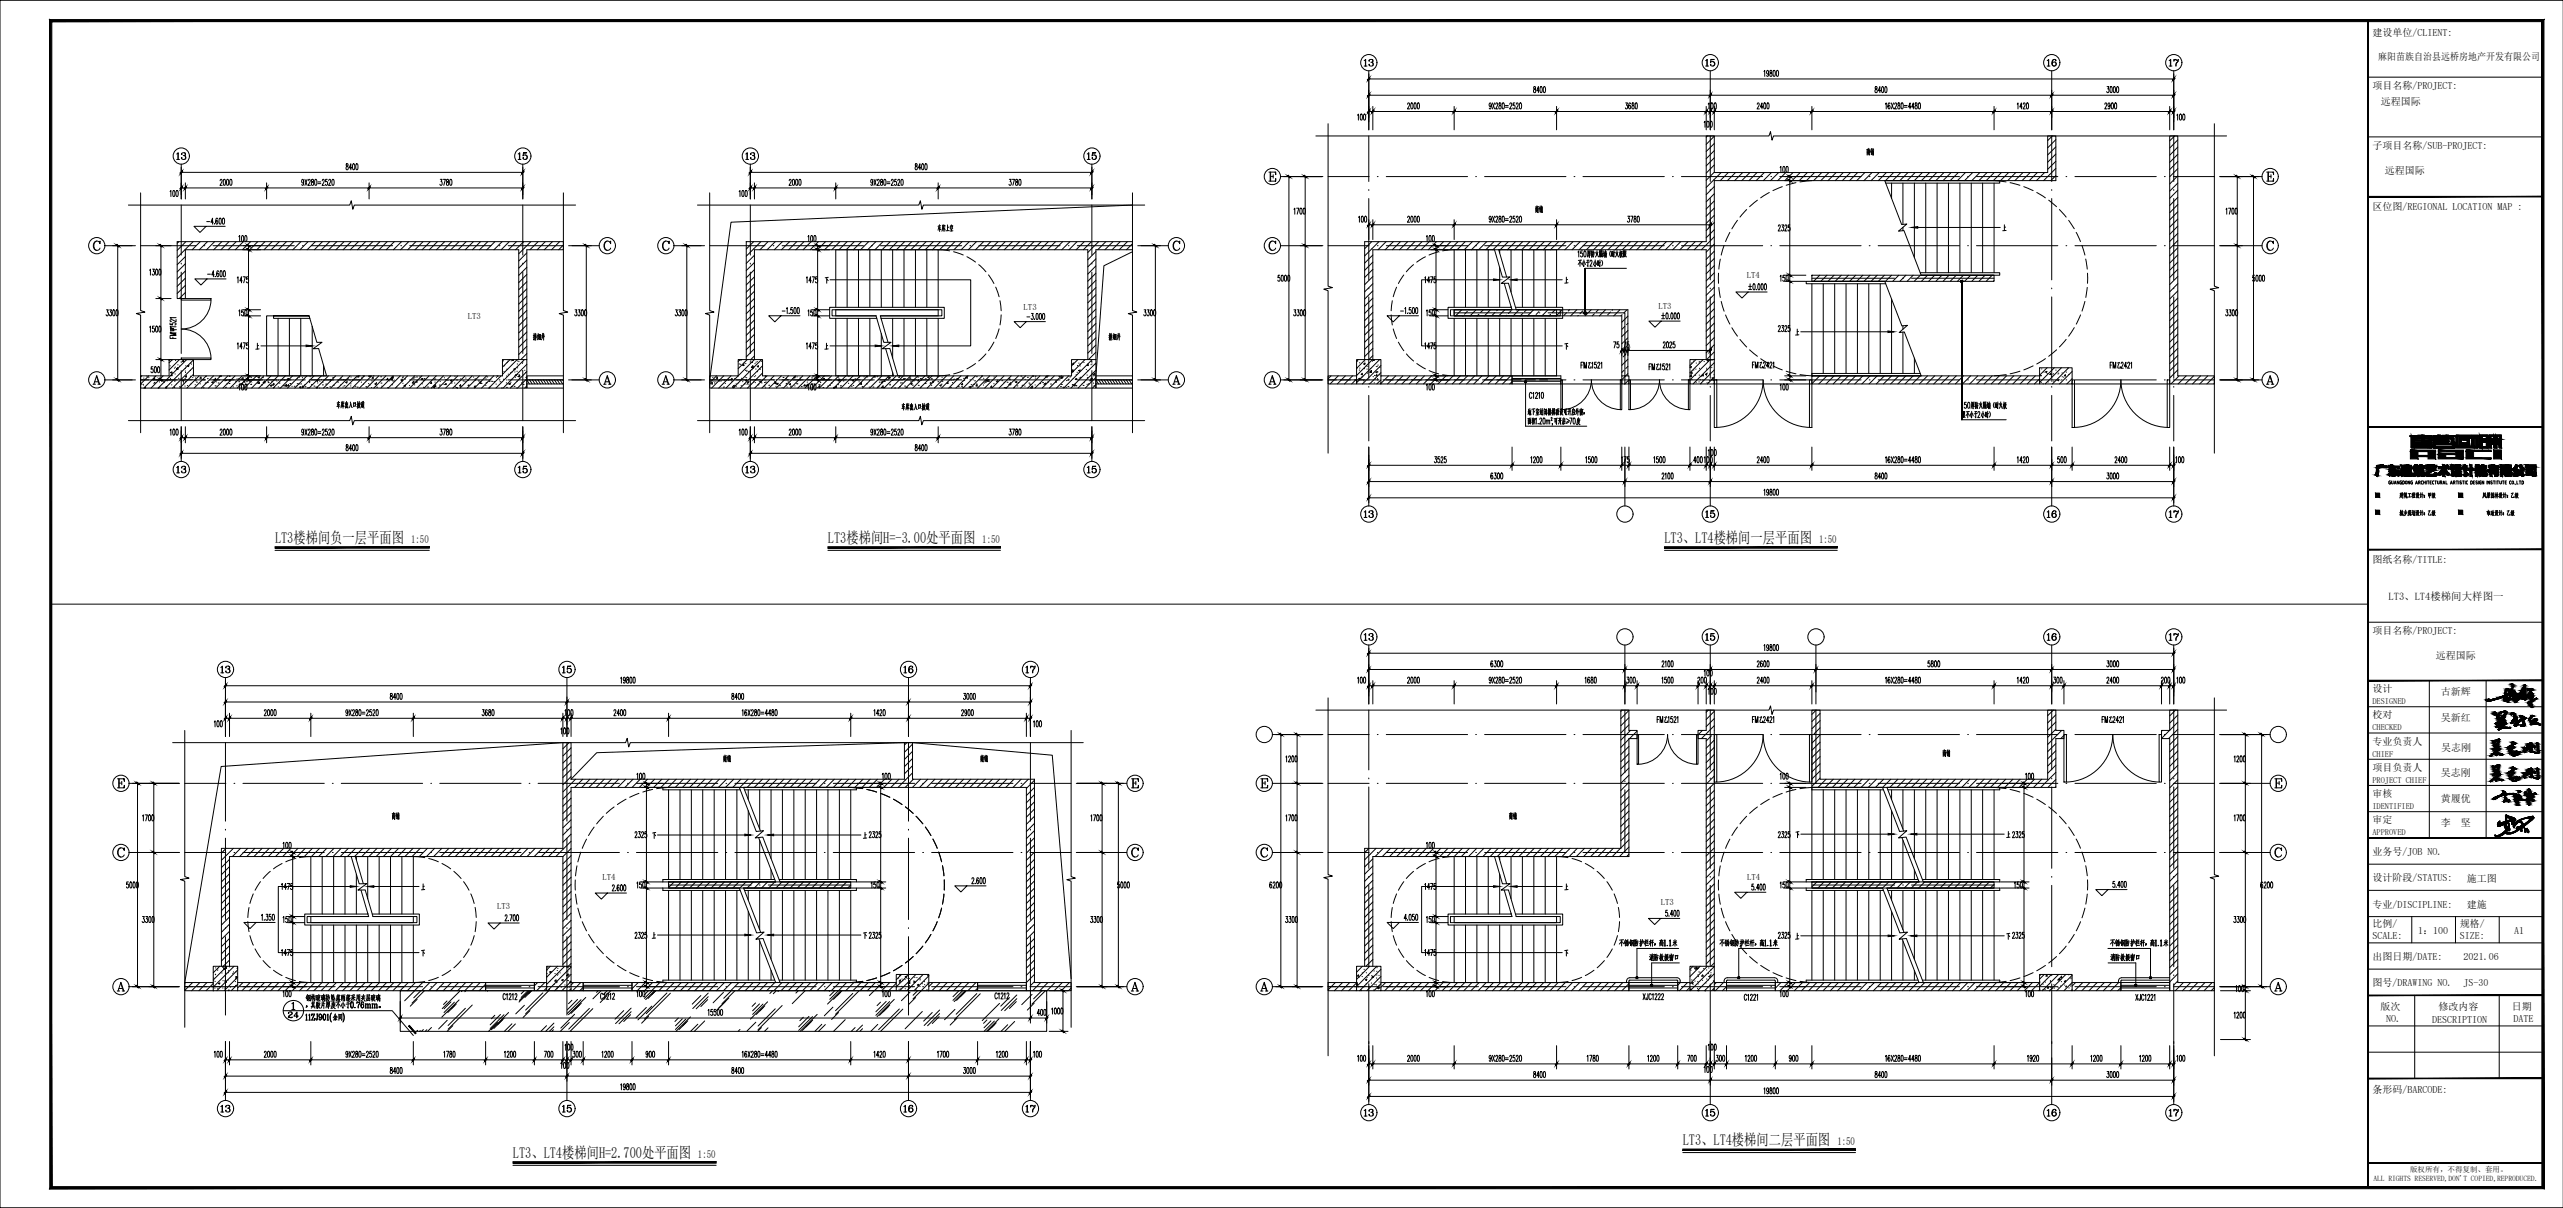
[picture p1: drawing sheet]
<svg xmlns="http://www.w3.org/2000/svg" width="1261mm" height="594mm" viewBox="0 0 1261 594" stroke-linecap="round" stroke-linejoin="round" font-family="sans-serif">
<defs><g id="words">
<g font-size="7.6">
<text x="135" y="267">LT3楼梯间负一层平面图</text>
<text x="407" y="267">LT3楼梯间H=-3.00处平面图</text>
<text x="819" y="267">LT3、LT4楼梯间一层平面图</text>
<text x="828" y="563">LT3、LT4楼梯间二层平面图</text>
<text x="252" y="569">LT3、LT4楼梯间H=2.700处平面图</text>
</g>
<g font-size="5.7">
<text x="1179" y="255">城乡规划设计：乙级</text>
<text x="1222" y="255">市政设计：乙级</text>
</g>
<g font-size="5.4">
<text x="202" y="267">1:50</text>
<text x="483" y="267">1:50</text>
<text x="895" y="267">1:50</text>
<text x="904" y="563">1:50</text>
<text x="343" y="569">1:50</text>
</g>
<text font-size="5.1" x="1175" y="295">LT3、LT4楼梯间大样图一</text>
<g font-size="4.9">
<text x="1167" y="18">建设单位/CLIENT:</text>
<text x="1170" y="29">麻阳苗族自治县远桥房地产开发有限公司</text>
<text x="1167" y="44">项目名称/PROJECT:</text>
<text x="1171" y="52">远程国际</text>
<text x="1167" y="73">子项目名称/SUB-PROJECT:</text>
<text x="1173" y="86">远程国际</text>
<text x="1167" y="103">区位图/REGIONAL LOCATION MAP :</text>
<text x="1167" y="277">图纸名称/TITLE:</text>
<text x="1167" y="312">项目名称/PROJECT:</text>
<text x="1198" y="324">远程国际</text>
<text x="1167" y="340">设计</text>
<text x="1201" y="342">古新辉</text>
<text x="1167" y="353">校对</text>
<text x="1201" y="355">吴新红</text>
<text x="1167" y="367">专业负责人</text>
<text x="1201" y="369">吴志刚</text>
<text x="1167" y="379">项目负责人</text>
<text x="1201" y="381">吴志刚</text>
<text x="1167" y="392">审核</text>
<text x="1201" y="394">黄履优</text>
<text x="1167" y="405">审定</text>
<text x="1201" y="406">李</text>
<text x="1211" y="406">坚</text>
<text x="1167" y="421">业务号/JOB NO.</text>
<text x="1167" y="433">设计阶段/STATUS:</text>
<text x="1214" y="434">施工图</text>
<text x="1167" y="446">专业/DISCIPLINE:</text>
<text x="1214" y="447">建施</text>
<text x="1167" y="456">比例/</text>
<text x="1210" y="456">规格/</text>
<text x="1167" y="462">SCALE:</text>
<text x="1190" y="460">1：100</text>
<text x="1210" y="462">SIZE:</text>
<text x="1237" y="459">A1</text>
<text x="1167" y="472">出图日期/DATE:</text>
<text x="1212" y="472">2021.06</text>
<text x="1167" y="485">图号/DRAWING NO.</text>
<text x="1212" y="485">JS-30</text>
<text x="1171" y="497">版次</text>
<text x="1200" y="497">修改内容</text>
<text x="1236" y="497">日期</text>
<text x="1174" y="503">NO.</text>
<text x="1197" y="503">DESCRIPTION</text>
<text x="1236" y="503">DATE</text>
<text x="1167" y="537">条形码/BARCODE:</text>
</g>
<g font-size="4.3">
<text x="859" y="137">LT4</text>
<text x="504" y="152">LT3</text>
<text x="816" y="152">LT3</text>
<text x="230" y="157">LT3</text>
<text x="296" y="433">LT4</text>
<text x="860" y="433">LT4</text>
<text x="245" y="447">LT3</text>
<text x="817" y="445">LT3</text>
</g>
<g font-size="4.1">
<text x="1167" y="346">DESIGNED</text>
<text x="1167" y="359">CHECKED</text>
<text x="1167" y="372">CHIEF</text>
<text x="1167" y="385">PROJECT CHIEF</text>
<text x="1167" y="398">IDENTIFIED</text>
<text x="1167" y="411">APPROVED</text>
</g>
<g font-size="3.7">
<text x="1168" y="581">ALL RIGHTS RESERVED,DON'T COPIED,REPRODUCED.</text>
<text x="1186" y="577">版权所有，不得复制、套用。</text>
</g>
</g></defs>
<!-- layer: WALL -->
<g fill="none" stroke="#000" stroke-width=".49">
<path d="M840 67h-1M843 67l-4 4M843 71l-4 4M843 74l-4 4M843 78l-4 4M1010 67l-3 2M1011 69l-4 4M1011 76l-4 4M1011 72l-4 4M1011 79l-4 4M1067 67h4v118h18v4h-22zM1070 67l-3 2"/>
<path d="M1071 69l-4 4M1071 72l-4 4M1071 76l-4 4M1071 79l-4 4M843 81l-4 4M843 85l-4 4M843 92l-4 4M843 99l-4 4M843 95l-4 4M847 85l-8 7M850 85l-4 4M854 85l-4 4"/>
<path d="M857 85l-4 4M861 85l-4 4M864 85l-4 4M868 85l-4 4M871 85l-4 4M875 85l-4 4M879 85l-4 4M882 85l-4 4M886 85l-4 4M889 85l-4 4M893 85l-4 4M896 85l-4 4"/>
<path d="M900 85l-4 4M903 85l-4 4M907 85l-4 4M910 85l-4 4M914 85l-4 4M917 85l-4 4M921 85l-4 4M924 85l-4 4M928 85l-4 4M932 85l-4 4M935 85l-4 4M939 85l-4 4"/>
<path d="M942 85l-4 4M946 85l-4 4M949 85l-4 4M953 85l-4 4M956 85l-4 4M960 85l-4 4M963 85l-4 4M967 85l-4 4M970 85l-4 4M974 85l-4 4M978 85l-5 4M981 85l-4 4"/>
<path d="M985 85l-4 4M988 85l-4 4M992 85l-4 4M995 85l-4 4M999 85l-4 4M1002 85l-4 4M1006 85l-4 4M1011 83l-6 6M1011 86l-2 3M1071 83l-4 4M1071 86l-4 4M1071 90l-4 4"/>
<path d="M1071 94l-4 4M1071 97l-4 4M88 119l-1 1M91 119l-4 4M95 119l-8 8M99 119l-4 4M102 119l-4 4M106 119l-4 4M109 119l-4 4M113 119l-4 4M116 119l-4 4M120 119l-4 4"/>
<path d="M123 119l-4 4M127 119l-4 4M130 119l-4 4M134 119l-4 4M137 119l-4 4M141 119l-4 4M144 119l-3 4M148 119l-4 4M152 119l-4 4M155 119l-4 4M159 119l-4 4M162 119l-4 4"/>
<path d="M166 119l-4 4M169 119l-4 4M173 119l-4 4M176 119l-4 4M180 119l-4 4M183 119l-4 4M187 119l-4 4M190 119l-4 4M194 119l-4 4M198 119l-4 4M201 119l-4 4M205 119l-4 4"/>
<path d="M208 119l-4 4M212 119l-4 4M215 119l-4 4M219 119l-4 4M222 119l-4 4M226 119l-4 4M229 119l-4 4M233 119l-4 4M236 119l-4 4M240 119l-4 4M243 119l-4 4M247 119l-4 4"/>
<path d="M251 119l-4 4M254 119l-4 4M258 119l-4 4M261 119l-6 6M265 119l-4 4M268 119l-4 4M272 119l-4 4M275 119l-4 4M367 119h190v4h-18v54M367 119v58M367 119h.1M371 119l-4 3"/>
<path d="M374 119l-7 7M378 119l-4 4M381 119l-4 4M385 119l-4 4M388 119l-4 4M392 119l-4 4M396 119l-5 4M399 119l-4 4M403 119l-4 4M406 119l-4 4M410 119l-4 4M413 119l-4 4"/>
<path d="M417 119l-4 4M420 119l-4 4M424 119l-4 4M427 119l-4 4M431 119l-4 4M434 119l-4 4M438 119l-4 4M441 119l-4 4M445 119l-4 4M449 119l-4 4M452 119l-4 4M456 119l-4 4"/>
<path d="M459 119l-4 4M463 119l-4 4M466 119l-4 4M470 119l-4 4M473 119l-4 4M477 119l-4 4M480 119l-4 4M484 119l-4 4M487 119l-4 4M491 119l-4 4M494 119l-3 4M498 119l-4 4"/>
<path d="M502 119l-4 4M505 119l-4 4M509 119l-4 4M512 119l-4 4M516 119l-4 4M519 119l-4 4M523 119l-4 4M526 119l-4 4M530 119l-4 4M533 119l-4 4M537 119l-4 4M540 119l-5 5"/>
<path d="M544 119l-4 4M548 119l-4 4M551 119l-4 4M555 119l-4 4M557 120l-3 3M675 119l-4 3M678 119l-7 7M682 119l-4 4M685 119l-4 4M689 119l-4 4M692 119l-4 4M696 119l-4 4"/>
<path d="M700 119l-4 4M703 119l-4 4M707 119l-4 4M710 119l-4 4M714 119l-4 4M717 119l-4 4M721 119l-4 4M724 119l-4 4M728 119l-4 4M731 119l-4 4M735 119l-4 4M738 119l-4 4"/>
<path d="M742 119l-4 4M746 119l-4 4M749 119l-4 4M753 119l-4 4M756 119l-4 4M760 119l-4 4M763 119l-4 4M767 119l-4 4M770 119l-4 4M774 119l-4 4M777 119l-4 4M781 119l-4 4"/>
<path d="M784 119l-4 4M788 119l-4 4M791 119l-4 4M795 119l-4 4M799 119l-4 4M802 119l-4 4M806 119l-4 4M809 119l-4 4M813 119l-4 4M816 119l-4 4M820 119l-4 4M823 119l-4 4"/>
<path d="M827 119l-4 4M830 119l-4 4M834 119l-4 4M837 119l-4 4M843 106l-4 4M843 113l-4 4M843 116l-6 7M843 102l-4 4M843 109l-4 4M1071 101l-4 4M1071 104l-4 4M1071 108l-4 4"/>
<path d="M1071 111l-4 4M1071 115l-4 4M1071 118l-4 4M91 126l-4 4M91 130l-4 4M91 133l-4 4M91 137l-4 4M259 128l-4 4M259 139l-4 4M259 124l-4 4M259 131l-4 4M259 135l-4 4"/>
<path d="M277 120l-2 3M371 126l-4 4M371 129l-4 4M371 133l-4 4M371 136l-4 4M371 140l-4 4M539 124l-4 4M539 127l-4 4M539 131l-4 4M539 134l-4 4M539 138l-4 4M675 125l-4 4"/>
<path d="M675 129l-4 4M675 132l-4 4M675 136l-4 4M675 140l-4 4M843 120l-4 4M843 127l-4 4M843 134l-4 4M843 124l-4 4M843 131l-4 4M843 138l-4 4M891 135h90v3h-90zM892 135l-1 1"/>
<path d="M895 135l-3 3M899 135l-3 3M902 135l-3 3M906 135l-3 3M909 135l-3 3M913 135l-3 3M916 135l-3 3M920 135l-3 3M923 135l-3 3M927 135l-3 3M931 135l-3 3M934 135l-3 3"/>
<path d="M938 135l-3 3M941 135l-3 3M945 135l-3 3M948 135l-3 3M952 135l-3 3M955 135l-3 3M959 135l-3 3M962 135l-3 3M966 135l-3 3M969 135l-3 3M973 135l-3 3M977 135l-4 3"/>
<path d="M980 135l-3 3M981 138h.1M1071 122l-4 4M1071 125l-4 4M1071 129l-4 4M1071 132l-4 4M1071 136l-4 4M1071 140l-4 4M91 140l-4 4M91 144l-3 3M259 142l-4 4M259 146l-4 4"/>
<path d="M259 149l-4 4M259 153l-4 4M259 156l-4 4M259 160l-4 4M371 143l-4 4M371 147l-4 4M371 150l-4 4M371 154l-4 4M371 157l-4 4M539 141l-4 4M539 145l-4 4M539 148l-4 4"/>
<path d="M539 152l-4 4M539 156l-4 4M539 159l-4 4M675 143l-4 4M675 147l-4 4M675 150l-4 4M675 154l-4 4M675 157l-4 4M716 152l-1 1M719 152l-3 3M722 153l-2 2M726 152l-3 3"/>
<path d="M728 154l-1 1M730 152l-2 2M733 152l-3 3M735 154l-1 1M737 152l-1 1M740 152l-3 3M741 155h.1M743 153l-1 1M747 152l-3 3M749 154l-1 1M751 152l-1 1M754 152l-3 3"/>
<path d="M757 153l-1 2M758 152h.1M762 152l-3 3M763 155h-1M765 152l-1 2M769 152l-3 3M771 154l-2 1M772 152l-1 1M776 152l-3 3M776 155h.1M779 153l-2 1M783 152l-3 3"/>
<path d="M784 154l-1 1M786 152l-1 1M790 152l-3 3M792 153l-1 2M793 152v1M797 152l-3 3M798 155h-1M800 153l-1 1M801 155l-3 3M801 159l-1 1M843 141l-4 4M843 145l-4 4"/>
<path d="M843 148l-4 4M843 152l-4 4M843 155l-4 4M843 159l-4 4M1071 143l-4 4M1071 147l-4 4M1071 150l-4 4M1071 154l-4 4M1071 157l-4 4M255 177v-54h-164v24h-4v-28h190v4h-18v54M259 163l-4 4M259 167l-4 4"/>
<path d="M259 170l-4 4M259 174l-3 3M371 177v-54h164v54M371 161l-4 4M371 164l-4 4M371 168l-4 4M371 172l-4 4M371 175l-2 2M539 163l-4 4M539 166l-4 4M539 170l-4 4M539 173l-4 4"/>
<path d="M671 177v-58h168v-52h4v18h164v-18h4v22h-168v88M675 177v-54h164v54M675 164l-4 4M675 171l-4 4M675 161l-4 4M675 168l-4 4M675 175l-2 2M798 168v1M799 160l-1 2M800 174l-2 2M801 166l-2 2M801 163l-3 3"/>
<path d="M801 170l-3 3M801 177l-3 3M801 173h.1M843 162l-4 4M843 166l-4 4M843 170l-4 4M843 173l-3 4M843 177h.1M1071 161l-4 4M1071 164l-4 4M1071 168l-4 4M1071 171l-4 4"/>
<path d="M1071 175l-4 4M1071 178l-4 4M70 185h-1M71 191l1-1v1M73 185l-4 4M75 186h1v1zM77 185l-6 6M80 185l-6 6M81 190h1v1zM83 185l-5 6M83 185h-14v6h190v-2M83 189l-2 2"/>
<path d="M87 189l-2 2M90 189l-2 2M94 189l-2 2M95 185h152M96 187h.1M97 188h.1M98 185l-3 3M99 185v1h-1zM100 187h.1M100 191h.1M101 185l-5 6M102 186h.1"/>
<path d="M102 188h.1M104 188h1zM105 185l-6 6M105 187h.1M106 190h.1M106 186v1zM107 188h.1M108 185h.1M108 185h1M109 185l-6 6M111 187h.1M112 189h.1"/>
<path d="M112 185l-6 6M113 189h.1M113 185h.1M113 187h.1M116 185l-6 6M116 187h.1M117 188h.1M118 189h.1M119 189h.1M119 185l-6 6M120 186v1l-1-1zM120 187v1z"/>
<path d="M121 188h.1M123 185l-6 6M123 187h.1M123 189h.1M126 185l-6 6M127 188h.1M127 186l1-1-1 1zM128 188v1l-1-1zM129 189h.1M129 186h.1M130 185l-6 6M130 187v1h-1z"/>
<path d="M132 188h.1M133 190l1-1-1 1zM133 185l-6 6M134 189h.1M135 191h.1M135 189h-1zM137 185l-6 6M137 188h.1M139 190h.1M140 190h.1M140 185l-6 6M141 189v1h-1z"/>
<path d="M141 186h1v1zM142 189v1h-1zM143 189h.1M144 185l-6 6M145 190h.1M146 189h.1M147 190h1v1zM147 185l-6 6M148 189h.1M149 190h.1M150 190h.1M151 185l-6 6"/>
<path d="M151 191h1M152 188h.1M153 189h.1M154 190h.1M155 185l-6 6M155 190h.1M156 187v1zM156 191v-1v1M158 187h.1M158 185l-6 6M159 189h.1M160 189h.1"/>
<path d="M161 191h.1M162 185l-6 6M164 186h.1M164 189h.1M165 185l-6 6M166 188h.1M169 185l-6 6M169 190h.1M170 188h1zM172 187h.1M172 185l-6 6M175 190h.1"/>
<path d="M176 190h.1M176 185l-6 6M176 185h.1M177 185h.1M178 186h.1M179 185h.1M179 185l-6 6M180 190h.1M182 189h.1M182 185h.1M183 185l-6 6M184 185h.1"/>
<path d="M184 185v1h-1zM184 189h1zM185 190h.1M186 185l-6 6M187 185h.1M187 188h.1M190 185l-6 6M191 191h.1M191 186v1h-1zM193 186h.1M193 186l1-1-1 1zM193 186v1h-1z"/>
<path d="M193 187h.1M193 185l-6 6M197 185l-6 6M198 187h-1zM198 186h.1M199 190l1-1-1 1zM199 186h.1M200 185l-6 6M203 186h.1M204 188h-1zM204 185l-6 6M205 185h.1"/>
<path d="M205 187v1zM207 186h1v1zM208 185l-6 6M209 186h.1M210 190h.1M211 185l-6 6M212 188v1v-1zM213 190h1v1zM213 190l1-1v1zM214 186h.1M215 185l-6 6M216 189h.1"/>
<path d="M218 185l-6 6M219 187h.1M219 189h.1M222 187v1zM222 185l-6 6M222 188h.1M224 191h.1M225 187h.1M225 185l-6 6M227 189v1h-1zM228 187h.1M229 185l-6 6"/>
<path d="M230 187h.1M230 190h.1M230 189h.1M232 185l-6 6M234 186h.1M234 190h-1zM235 187h.1M236 185l-6 6M236 188h1h-1zM236 189h.1M237 189h.1M239 188h.1"/>
<path d="M239 185l-6 6M239 185h.1M241 191v-1v1M241 188h.1M242 188h.1M243 185l-6 6M243 188h.1M244 185h1M246 188h.1M246 185l-6 6M247 191h.1M247 188l-3 3"/>
<path d="M249 191h.1M250 189l-2 2M250 189h1M252 190h.1M253 190h.1M253 189l-2 2M257 189l-2 2M257 189h.1M259 190l-1 1M350 188v1zM353 185l-4 3M353 185v1h-1z"/>
<path d="M353 187h1zM356 185l-6 6M360 185l-6 6M360 187v-1v1M361 190v1l-1-1zM363 188l-2 3M366 189l-2 2M370 189l-2 2M373 189h.1M373 189l-2 2M375 185h152M376 190h.1"/>
<path d="M376 188h.1M376 185h1M377 185l-2 2M378 189h.1M379 187h.1M381 185l-6 6M381 188h.1M382 188v1h-1zM382 189h.1M382 189l1-1v1zM383 190h.1M384 185l-6 6"/>
<path d="M385 186h.1M387 189h.1M388 188h.1M388 185l-6 6M389 189h-1zM389 190h.1M390 186l1-1v1zM391 185l-6 6M392 189h.1M393 187h.1M394 190h.1M395 185l-6 6"/>
<path d="M396 189v1h-1zM396 190l1-1v1zM397 190h.1M397 189h.1M398 185l-6 6M399 186h.1M399 190h.1M402 185l-6 6M402 185l1 1h-1zM403 189h.1M403 190h.1M405 191h.1"/>
<path d="M405 186h1l-1 1zM406 185l-6 6M408 189h.1M409 188h.1M409 185l-6 6M410 191v-1v1M410 191h.1M411 190h1l-1 1zM412 187l1-1v1zM413 185l-6 6M413 190h.1M415 187h.1"/>
<path d="M416 185l-6 6M419 190h.1M419 187h1zM420 185l-6 6M421 186h.1M423 185l-6 6M424 188v1h-1M424 190h.1M426 185h.1M426 189h.1M427 185l-6 6M429 190h.1"/>
<path d="M430 185l-6 6M430 185h1h-1zM431 185h.1M432 190h.1M433 188h.1M434 191v-1l1 1zM434 188h.1M434 185l-6 6M435 191h.1M435 188h.1M437 185h.1M437 185l-6 6"/>
<path d="M438 185v1h-1zM438 189h.1M439 187h.1M440 191h.1M441 185l-6 6M442 186h.1M442 185h1M443 190h.1M443 188h.1M444 185l-6 6M445 186v1h-1zM445 190h.1"/>
<path d="M445 186h.1M446 191h.1M447 186h.1M448 186h.1M448 185l-6 6M448 189l1-1-1 1zM449 189h.1M449 187h.1M451 185h.1M451 185l-5 6M452 189h.1M452 187h-1z"/>
<path d="M453 186h.1M455 185l-6 6M455 189h.1M455 186h.1M456 186l1-1v1zM458 188h.1M458 186h.1M459 185l-6 6M459 187v1zM461 185h.1M461 188h.1M462 185l-6 6"/>
<path d="M462 190l1-1v1zM463 188h.1M463 187h.1M466 185l-6 6M466 188v1zM468 191h.1M468 187h.1M469 187h.1M469 185l-6 6M469 186h.1M470 187h.1M471 186v1z"/>
<path d="M471 190h.1M473 185l-6 6M473 190h.1M473 189h1h-1zM474 186h.1M474 187h.1M475 185h.1M476 186v-1l-1 1h1M476 185l-6 6M477 190v1zM478 189h.1M479 189h.1"/>
<path d="M479 187h.1M480 185l-6 6M480 189h.1M480 185h.1M481 189v1h-1zM483 185h.1M483 185l-6 6M484 188h.1M485 188h.1M485 187h1zM486 187l1 1-1-1zM487 185l-6 6"/>
<path d="M488 190h-1zM490 188h.1M490 185l-6 6M491 187h.1M493 187h.1M494 191h.1M494 185l-6 6M495 188h.1M496 186h.1M497 187h.1M497 188v1h-1zM497 185l-6 6"/>
<path d="M499 188h1zM500 190h.1M501 188h.1M501 185l-6 6M502 185h.1M503 189h.1M503 186h.1M505 185l-6 6M505 186h.1M506 188h.1M507 189h.1M508 191h-1l1-1v1"/>
<path d="M508 190h.1M508 185l-6 6M508 185h.1M509 185h.1M511 189h.1M512 185l-6 6M513 188h.1M513 189h.1M514 189l1-1-1 1zM515 185l-6 6M515 188h.1M516 185h.1"/>
<path d="M517 189h.1M519 185l-6 6M519 187h.1M519 188h.1M521 185h.1M522 190h.1M522 189h.1M522 185l-6 6M522 185v1zM522 185h1v1zM523 190h.1M525 187h.1"/>
<path d="M525 190h.1M525 186h.1M526 185l-6 6M526 185h.1M527 187l-4 4M527 189h.1M528 189h.1M528 189h1v1zM529 189l-2 2M529 190h.1M532 189l-2 2M533 190h.1"/>
<path d="M536 189l-2 2M538 190h.1M539 189v2h-190v-6h14l-6 6M539 189l-2 2M655 185l-2 1M658 185l-4 4M662 185l-4 4M665 185l-4 4M667 185h-14v4h14M667 186l-2 3M679 185h65v4h-65M680 185h-1"/>
<path d="M683 185l-4 4M687 185l-4 4M690 185l-4 4M694 185l-4 4M697 185l-4 4M701 185l-4 4M704 185l-4 4M708 185l-4 4M711 185l-4 4M715 185l-4 4M718 185l-4 4M722 185l-4 4"/>
<path d="M725 185l-4 4M729 185l-4 4M733 185l-4 4M736 185l-4 4M740 185l-4 4M743 185l-4 4M744 188l-1 1M798 185h3v4h-3zM798 185v-30h-83v-3h86v33M799 182l-1 1M799 189h.1M801 184l-3 3"/>
<path d="M801 180l-1 1M801 187l-2 2M892 185h-1M895 185l-4 4M899 185l-4 4M902 185l-4 4M906 185l-4 4M909 185l-4 4M913 185l-4 4M916 185l-4 4M920 185l-4 4M923 185l-4 4"/>
<path d="M927 185l-4 4M931 185l-4 4M934 185l-4 4M938 185l-4 4M941 185l-4 4M945 185l-4 4M948 185l-4 4M952 185l-4 4M955 185l-4 4M959 185l-4 4M962 185l-4 4M966 185l-4 4"/>
<path d="M969 185l-4 4M973 185l-4 4M977 185l-5 4M980 185l-4 4M984 185l-4 4M987 185l-4 4M991 185l-4 4M994 185l-4 4M998 185l-4 4M1001 185l-4 4M1003 185h-112v4h112M1003 186l-2 3"/>
<path d="M1071 182l-4 4M1072 185l-4 4M1075 185l-4 4M1079 185l-4 4M1083 185l-4 4M1086 185l-4 4M1089 185l-3 4M1089 189h.1M798 349l-1 1M801 353l-4 4M801 349l-4 4M801 356l-4 4"/>
<path d="M802 359l-5 5M805 360l-3 3M837 359l-2 2M840 349l-1 1M843 357l-6 6M843 353l-4 4M843 350l-4 4M891 349h4v34h112v-34h4v10h4v4h-4v24h-120zM893 349l-2 2M895 354l-4 4M895 358l-3 3M895 351l-4 4"/>
<path d="M1010 349l-3 3M1011 355l-4 4M1011 359l-4 4M1011 352l-4 4M1014 359l-7 7M1064 359l-1 1M1067 359l-4 4M1067 349h4v134h18v4h-22v-124h-4v-4h4zM1070 349l-3 3M1071 352l-4 4M1071 355l-4 4M1071 359l-4 4"/>
<path d="M280 365l-3 3M281 368l-4 4M281 375l-4 4M281 371l-4 4M281 378l-4 4M446 365l-1 1M449 369l-4 4M449 377l-4 4M449 366l-4 4M449 373l-4 4M801 364l-4 4M801 367l-4 4"/>
<path d="M801 371l-4 4M801 374l-4 4M801 378l-4 4M805 363h.1M842 362l-3 2M843 368l-4 3M843 375l-4 4M843 364l-4 4M843 371l-4 4M843 378l-4 4M895 361l-4 4M895 365l-4 4"/>
<path d="M895 369l-4 4M895 372l-4 4M895 376l-4 4M895 379l-4 4M1011 369l-4 4M1011 376l-4 4M1011 366l-4 4M1011 373l-4 4M1011 380l-7 7M1015 362l-1 1M1071 362l-4 4M1071 366l-4 4"/>
<path d="M1071 369l-4 4M1071 373l-4 4M1071 376l-4 4M1071 380l-4 4M281 382l-4 4M281 393l-4 4M281 400l-4 4M281 389l-4 4M281 396l-4 4M283 383l-6 6M287 383l-4 4M290 383l-4 4"/>
<path d="M294 383l-4 4M297 383l-4 4M301 383l-4 4M304 383l-4 4M308 383l-4 4M311 383l-4 4M315 383l-4 4M319 383l-5 4M322 383l-4 4M326 383l-4 4M329 383l-4 4M333 383l-4 4"/>
<path d="M336 383l-4 4M340 383l-4 4M343 383l-4 4M347 383l-4 4M350 383l-4 4M354 383l-4 4M357 383l-4 4M361 383l-4 4M364 383l-4 4M368 383l-4 4M372 383l-4 4M375 383l-4 4"/>
<path d="M379 383l-4 4M382 383l-4 4M386 383l-4 4M389 383l-4 4M393 383l-4 4M396 383l-4 4M400 383l-4 4M403 383l-4 4M407 383l-4 4M410 383l-4 4M414 383l-4 4M417 383l-4 4"/>
<path d="M421 383l-4 4M425 383l-4 4M428 383l-4 4M432 383l-4 4M435 383l-4 4M439 383l-4 4M442 383l-4 4M449 380l-7 7M449 383l-4 4M453 383l-4 4M456 383l-4 4M460 383l-4 4"/>
<path d="M463 383l-4 4M467 383l-4 4M471 383l-4 4M474 383l-4 4M478 383l-4 4M481 383l-4 4M485 383l-4 4M488 383l-4 4M492 383l-4 4M495 383l-4 4M499 383l-4 4M502 383l-4 4"/>
<path d="M506 383l-4 4M509 387l-4 4M509 394l-4 4M509 384l-4 4M509 391l-4 4M509 398l-4 4M801 392l-4 4M801 395l-4 4M801 399l-4 4M801 388l-4 4M801 381l-4 4M801 385l-4 4"/>
<path d="M843 382l-4 4M843 389l-4 4M843 396l-4 4M843 385l-4 4M843 392l-4 4M843 399l-4 4M895 383l-4 4M898 383l-4 4M902 383l-4 4M905 383l-4 4M909 383l-4 4M912 383l-4 4"/>
<path d="M916 383l-4 4M920 383l-4 4M923 383l-4 4M927 383l-4 4M930 383l-4 4M934 383l-4 4M937 383l-4 4M941 383l-4 4M944 383l-4 4M948 383l-4 4M951 383l-4 4M955 383l-4 4"/>
<path d="M958 383l-4 4M962 383l-4 4M965 383l-4 4M969 383l-4 4M973 383l-4 4M976 383l-4 4M980 383l-4 4M983 383l-4 4M987 383l-4 4M990 383l-4 4M994 383l-4 4M997 383l-4 4"/>
<path d="M1001 383l-4 4M1004 383l-4 4M1011 383l-4 4M1011 387h.1M1071 383l-4 4M1071 387l-4 4M1071 391l-4 4M1071 394l-4 4M1071 398l-4 4M111 417l-2 3M115 417l-6 6M118 417l-4 4"/>
<path d="M122 417l-4 4M125 417l-4 4M129 417l-4 4M132 417l-4 4M136 417l-4 4M140 417l-4 4M143 417l-4 4M147 417l-4 4M150 417l-4 4M154 417l-4 4M157 417l-4 4M161 417l-4 4"/>
<path d="M164 417l-4 4M168 417l-4 4M171 417l-4 4M175 417l-4 4M178 417l-4 4M182 417l-4 4M186 417l-5 4M189 417l-4 4M193 417l-4 4M196 417l-4 4M200 417l-4 4M203 417l-4 4"/>
<path d="M207 417l-4 4M210 417l-4 4M214 417l-4 4M217 417l-4 4M221 417l-4 4M224 417l-4 4M228 417l-4 4M231 417l-4 4M235 417l-4 4M239 417l-4 4M242 417l-4 4M246 417l-4 4"/>
<path d="M249 417l-4 4M253 417l-4 4M256 417l-4 4M260 417l-4 4M263 417l-4 4M267 417l-4 4M270 417l-4 4M274 417l-4 4M281 407l-4 4M281 414l-8 7M281 417l-4 4M281 403l-4 4"/>
<path d="M281 410l-4 4M509 401l-4 4M509 405l-4 4M509 408l-4 4M509 412l-4 4M509 416l-4 4M509 419l-4 4M673 417l-2 2M677 417l-6 6M680 417l-4 4M684 417l-4 4M688 417l-4 4"/>
<path d="M691 417l-4 4M695 417l-4 4M698 417l-4 4M702 417l-4 4M705 417l-4 4M709 417l-4 4M712 417l-4 4M716 417l-4 4M719 417l-4 4M723 417l-4 4M726 417l-4 4M730 417l-4 4"/>
<path d="M734 417l-5 4M737 417l-4 4M741 417l-4 4M744 417l-4 4M748 417l-4 4M751 417l-4 4M755 417l-4 4M758 417l-4 4M762 417l-4 4M765 417l-4 4M769 417l-4 4M772 417l-4 4"/>
<path d="M776 417l-4 4M779 417l-4 4M783 417l-4 4M787 417l-4 4M790 417l-4 4M794 417l-4 4M797 417l-4 4M801 402l-4 4M801 406l-4 4M801 410l-4 3M801 413l-4 4M801 417l-4 4"/>
<path d="M843 403l-4 4M843 410l-4 4M843 417l-4 4M843 406l-4 4M843 413l-4 4M1071 419l-4 4M1071 401l-4 4M1071 405l-4 4M1071 408l-4 4M1071 412l-4 4M1071 415l-4 4M113 426l-4 4"/>
<path d="M113 433l-4 4M113 423l-4 4M113 430l-4 4M113 437l-4 4M277 421h-164v54M277 421v54M281 421l-4 4M281 428l-4 4M281 435l-4 4M281 424l-4 4M281 431l-4 4M281 439l-4 3"/>
<path d="M329 434h90v3h-90zM332 434l-3 2M335 434l-3 3M339 434l-3 3M342 434l-3 3M346 434l-3 3M349 434l-3 3M353 434l-3 3M356 434l-3 3M360 434l-3 3M363 434l-3 3M367 434l-3 3"/>
<path d="M371 434l-3 3M374 434l-3 3M378 434l-3 3M381 434l-3 3M385 434l-3 3M388 434l-3 3M392 434l-3 3M395 434l-3 3M399 434l-3 3M402 434l-3 3M406 434l-3 3M409 434l-3 3"/>
<path d="M413 434l-3 3M416 434l-3 3M419 435l-2 2M509 423l-4 4M509 426l-4 4M509 430l-4 4M509 433l-4 4M509 437l-4 4M675 426l-4 4M675 433l-4 4M675 422l-4 4M675 429l-4 4"/>
<path d="M675 437l-4 3M801 420l-1 1M843 424l-4 4M843 428l-4 4M843 435l-4 4M843 421l-4 4M843 431l-4 4M843 438l-4 4M891 434h90v3h-90zM894 434l-3 2M897 434l-3 3M901 434l-3 3"/>
<path d="M904 434l-3 3M908 434l-3 3M911 434l-3 3M915 434l-3 3M919 434l-3 3M922 434l-3 3M926 434l-3 3M929 434l-3 3M933 434l-3 3M936 434l-3 3M940 434l-3 3M943 434l-3 3"/>
<path d="M947 434l-3 3M950 434l-3 3M954 434l-3 3M957 434l-3 3M961 434l-3 3M964 434l-3 3M968 434l-3 3M972 434l-3 3M975 434l-3 3M979 434l-3 3M981 435l-2 2M1071 422l-4 4"/>
<path d="M1071 426l-4 4M1071 429l-4 4M1071 433l-4 4M1071 436l-4 4M113 440l-4 4M113 447l-4 4M113 444l-4 4M113 451l-4 4M113 454l-4 4M113 458l-4 4M281 442l-4 4M281 446l-4 4"/>
<path d="M281 449l-4 4M281 453l-4 4M281 456l-4 4M281 460l-4 4M509 447l-4 4M509 454l-4 4M509 440l-4 4M509 444l-4 4M509 451l-4 4M509 458l-4 4M675 440l-4 4M675 447l-4 4"/>
<path d="M675 454l-4 4M675 444l-4 4M675 451l-4 4M675 458l-4 4M843 442l-4 4M843 449l-4 4M843 456l-4 4M843 445l-4 4M843 452l-4 4M843 459l-4 4M1071 440l-4 4M1071 444l-4 4"/>
<path d="M1071 447l-4 4M1071 451l-4 4M1071 454l-4 4M1071 458l-4 4M109 475v-58h168v-52h4v18h164v-18h4v18h60v100h18v4h-22v-4M113 465l-4 4M113 462l-4 4M113 469l-4 4M113 472l-3 3M281 475v-88h224v96M281 470l-4 4M281 463l-4 4"/>
<path d="M281 467l-4 4M281 474l-1 1M509 476l-4 4M509 462l-4 4M509 469l-4 4M509 465l-4 4M509 472l-4 4M509 479l-4 4M671 475v-58h126v-68h4v10h4v4h-4v58h-126v54M675 461l-4 4M675 468l-4 4M675 465l-4 4"/>
<path d="M675 472l-3 3M839 475v-112h-4v-4h4v-10h4v126M843 470l-4 4M843 474l-1 1M843 463l-4 4M843 466l-4 5M1071 461l-4 4M1071 465l-4 4M1071 468l-4 4M1071 472l-4 4M1071 475l-4 4M1071 479l-4 4"/>
<path d="M91 483v1M95 483l-4 4M98 483l-4 4M102 483l-4 4M105 483h-14v4h14M105 484l-4 3M117 483h122v4h-122M120 483l-3 3M123 483l-4 4M127 483l-4 4M130 483l-4 4M134 483l-4 4"/>
<path d="M137 483l-4 4M141 483l-4 4M144 483l-4 4M148 483l-4 4M151 483l-4 4M155 483l-4 4M158 483l-4 4M162 483l-4 4M165 483l-4 4M169 483l-4 4M173 483l-4 4M176 483l-4 4"/>
<path d="M180 483l-4 4M183 483l-4 4M187 483l-4 4M190 483l-4 4M194 483l-4 4M197 483l-4 4M201 483l-4 4M204 483l-4 4M208 483l-4 4M211 483l-4 4M215 483l-4 4M218 483l-3 4"/>
<path d="M222 483l-4 4M226 483l-4 4M229 483l-4 4M233 483l-4 4M236 483l-4 4M239 484l-3 3M264 483l-1 2M268 483l-4 4M269 483h-6v4h6M269 486l-1 1M281 483h6v4h-6M282 483l-1 1"/>
<path d="M286 483l-4 4M287 486l-2 1M314 483l-3 3M317 483l-4 4M321 483l-4 4M325 483l-4 4M328 483l-4 4M332 483l-4 4M335 483l-4 4M339 483l-4 4M342 483l-4 4M346 483l-4 4"/>
<path d="M349 483l-4 4M353 483l-4 4M356 483l-4 4M360 483l-4 4M363 483l-4 4M367 483l-4 4M371 483l-4 4M374 483l-4 4M378 483l-4 4M381 483l-4 4M385 483l-4 4M388 483l-4 4"/>
<path d="M392 483l-4 4M395 483l-4 4M399 483l-4 4M402 483l-4 4M406 483l-4 4M409 483l-4 4M413 483l-4 4M416 483l-4 4M420 483l-4 4M424 483l-4 4M427 483l-4 4M431 483l-4 4"/>
<path d="M434 483l-4 4M438 483l-4 4M441 483h-130v4h130M441 484l-4 3M457 483h24v4h-24M459 483l-2 2M462 483l-4 4M466 483l-4 4M470 483l-5 4M473 483l-4 4M477 483l-4 4M480 483l-4 4"/>
<path d="M481 486l-1 1M509 483l-2 2M512 483l-4 4M515 483l-4 4M519 483l-4 4M523 483l-4 4M526 483l-4 4M527 486l-1 1M653 483h.1M657 483l-4 4M660 483l-4 4M664 483l-4 4"/>
<path d="M667 483h-14v4h14M667 483l-4 4M667 487h.1M679 483h122v4h-122M682 483l-3 3M685 483l-4 4M689 483l-4 4M692 483l-4 4M696 483l-4 4M699 483l-4 4M703 483l-4 4M706 483l-4 4"/>
<path d="M710 483l-4 4M713 483l-4 4M717 483l-4 4M721 483l-4 4M724 483l-4 4M728 483l-4 4M731 483l-4 4M735 483l-4 4M738 483l-4 4M742 483l-4 4M745 483l-4 4M749 483l-4 4"/>
<path d="M752 483l-4 4M756 483l-4 4M759 483l-4 4M763 483l-4 4M766 483l-3 4M770 483l-4 4M774 483l-4 4M777 483l-4 4M781 483l-4 4M784 483l-4 4M788 483l-4 4M791 483l-4 4"/>
<path d="M795 483l-4 4M798 483l-4 4M801 484l-3 3M827 483l-2 1M830 483l-4 4M831 483h-6v4h6M831 486l-1 1M843 483h6v4h-6M844 483l-1 1M848 483l-4 4M849 485l-2 2M876 483l-3 3"/>
<path d="M880 483l-4 4M883 483l-4 4M887 483l-4 4M890 483l-4 4M894 483l-4 4M897 483l-4 4M901 483l-4 4M904 483l-4 4M908 483l-4 4M911 483l-4 4M915 483l-4 4M919 483l-4 4"/>
<path d="M922 483l-4 4M926 483l-4 4M929 483l-4 4M933 483l-4 4M936 483l-4 4M940 483l-4 4M943 483l-4 4M947 483l-4 4M950 483l-4 4M954 483l-4 4M957 483l-4 4M961 483l-4 4"/>
<path d="M964 483l-3 4M968 483l-4 4M972 483l-4 4M975 483l-4 4M979 483l-4 4M982 483l-4 4M986 483l-4 4M989 483l-4 4M993 483l-4 4M996 483l-4 4M999 487l4-4h-130v4h130M1000 483l-4 4"/>
<path d="M1003 487h.1M1019 483h24v4h-24M1021 483l-2 2M1025 483l-4 4M1028 483l-4 4M1032 483l-4 4M1035 483l-4 4M1039 483l-4 4M1042 483l-4 4M1043 486l-1 1M1071 482l-2 3M1074 483l-4 4"/>
<path d="M1078 483l-4 4M1081 483l-4 4M1085 483l-4 4M1088 483l-4 4M1089 486l-1 1"/>
</g>
<g fill="#000" stroke="#000" stroke-width=".49">
<circle cx="70" cy="189" r=".1"/>
<circle cx="71" cy="186" r=".1"/>
<circle cx="71" cy="191" r=".1"/>
<circle cx="76" cy="185" r=".1"/>
<circle cx="76" cy="188" r=".1"/>
<circle cx="78" cy="188" r=".1"/>
<circle cx="81" cy="188" r=".1"/>
<circle cx="84" cy="189" r=".1"/>
<circle cx="88" cy="190" r=".1"/>
<circle cx="96" cy="186" r=".1"/>
<circle cx="99" cy="189" r=".1"/>
<circle cx="101" cy="188" r=".1"/>
<circle cx="111" cy="191" r=".1"/>
<circle cx="111" cy="187" r=".1"/>
<circle cx="115" cy="190" r=".1"/>
<circle cx="117" cy="190" r=".1"/>
<circle cx="117" cy="186" r=".1"/>
<circle cx="122" cy="186" r=".1"/>
<circle cx="124" cy="185" r=".1"/>
<circle cx="126" cy="185" r=".1"/>
<circle cx="132" cy="188" r=".1"/>
<circle cx="134" cy="188" r=".1"/>
<circle cx="137" cy="190" r=".1"/>
<circle cx="137" cy="187" r=".1"/>
<circle cx="137" cy="191" r=".1"/>
<circle cx="146" cy="190" r=".1"/>
<circle cx="147" cy="189" r=".1"/>
<circle cx="147" cy="186" r=".1"/>
<circle cx="149" cy="186" r=".1"/>
<circle cx="150" cy="189" r=".1"/>
<circle cx="152" cy="188" r=".1"/>
<circle cx="153" cy="185" r=".1"/>
<circle cx="157" cy="191" r=".1"/>
<circle cx="157" cy="187" r=".1"/>
<circle cx="162" cy="190" r=".1"/>
<circle cx="163" cy="187" r=".1"/>
<circle cx="169" cy="190" r=".1"/>
<circle cx="171" cy="186" r=".1"/>
<circle cx="173" cy="190" r=".1"/>
<circle cx="173" cy="189" r=".1"/>
<circle cx="181" cy="189" r=".1"/>
<circle cx="183" cy="191" r=".1"/>
<circle cx="185" cy="188" r=".1"/>
<circle cx="188" cy="190" r=".1"/>
<circle cx="188" cy="187" r=".1"/>
<circle cx="195" cy="190" r=".1"/>
<circle cx="201" cy="190" r=".1"/>
<circle cx="203" cy="188" r=".1"/>
<circle cx="207" cy="185" r=".1"/>
<circle cx="208" cy="189" r=".1"/>
<circle cx="208" cy="190" r=".1"/>
<circle cx="213" cy="190" r=".1"/>
<circle cx="214" cy="186" r=".1"/>
<circle cx="217" cy="188" r=".1"/>
<circle cx="224" cy="185" r=".1"/>
<circle cx="225" cy="191" r=".1"/>
<circle cx="227" cy="190" r=".1"/>
<circle cx="233" cy="185" r=".1"/>
<circle cx="239" cy="190" r=".1"/>
<circle cx="244" cy="186" r=".1"/>
<circle cx="254" cy="191" r=".1"/>
<circle cx="349" cy="187" r=".1"/>
<circle cx="352" cy="188" r=".1"/>
<circle cx="355" cy="187" r=".1"/>
<circle cx="356" cy="187" r=".1"/>
<circle cx="360" cy="187" r=".1"/>
<circle cx="362" cy="189" r=".1"/>
<circle cx="368" cy="189" r=".1"/>
<circle cx="377" cy="187" r=".1"/>
<circle cx="381" cy="187" r=".1"/>
<circle cx="387" cy="186" r=".1"/>
<circle cx="390" cy="186" r=".1"/>
<circle cx="397" cy="188" r=".1"/>
<circle cx="400" cy="189" r=".1"/>
<circle cx="410" cy="187" r=".1"/>
<circle cx="413" cy="186" r=".1"/>
<circle cx="417" cy="189" r=".1"/>
<circle cx="423" cy="188" r=".1"/>
<circle cx="428" cy="190" r=".1"/>
<circle cx="428" cy="187" r=".1"/>
<circle cx="433" cy="186" r=".1"/>
<circle cx="443" cy="188" r=".1"/>
<circle cx="453" cy="190" r=".1"/>
<circle cx="458" cy="186" r=".1"/>
<circle cx="474" cy="187" r=".1"/>
<circle cx="489" cy="185" r=".1"/>
<circle cx="494" cy="188" r=".1"/>
<circle cx="504" cy="190" r=".1"/>
<circle cx="515" cy="185" r=".1"/>
<circle cx="520" cy="188" r=".1"/>
<circle cx="525" cy="191" r=".1"/>
<circle cx="530" cy="190" r=".1"/>
<circle cx="535" cy="189" r=".1"/>
<circle cx="105" cy="487" r=".1"/>
</g>
<!-- layer: DOOR_FIRE -->
<g fill="none" stroke="#000" stroke-width=".49">
<path d="M84 159v1h1a.8 .8 0 0 1 1-1 .8 .8 0 0 1 0 1M87 157v1l-3-1v1M87 156h-3v1M89 147h15v1h-15zM104 148a15 15 0 0 1-15 14 15 15 0 0 1 15 14M84 165v1h3M84 162h3M85 162h.1M85 166h.1M85 162v1M85 162h-1v1M86 163h-2"/>
<path d="M87 164h-3h3l-3 1h3M87 161h-3M89 176h15v1h-15zM778 180h.1M779 178h-1v3M781 179l1-1-1 3h2v-1M783 179v-1v3M785 178h-1v1a.8 .8 0 0 1 1 1 .8 .8 0 0 1-1 1M786 179l1-1-1 3h1M788 179v-1v3M812 179h-1v3M815 179h1l-1 3h1v-1"/>
<path d="M817 179v3M819 179h-1v1a.8 .8 0 0 1 1 1 .8 .8 0 0 1-1 1v-1M820 180v-1a.8 .8 0 0 1 1 1 .8 .8 0 0 1-1 0l-1 2h2M821 179v3M862 179h1M863 178h-1v3M866 178h1l-1 3h1v-1M867 179l1-1a.8 .8 0 0 1 1 1 .8 .8 0 0 1-1 1l-1 1h2M871 179v-1v3h1M872 179l1-1v3M1038 180h1M1039 178h-1v3"/>
<path d="M1042 179l1-1-1 3h1v-1M1043 179l1-1-1 3h2M1047 179v-1a.8 .8 0 0 1 1 1 .8 .8 0 0 1-1 1v1h1M1048 179l1-1v3M768 187h1v14h-1zM768 189h30M779 181v-3l1 3v-3v3M797 187h1v14h-1zM801 187h1v14h-1zM801 189h30M811 180h1M813 182v-3v3l1-3v3"/>
<path d="M831 187v14zM843 187h2v23h-2zM843 189h48M864 181v-3v3l1-3v3M870 180h-1l1-2v3M890 187h1v23h-1zM1019 187h2v23h-2zM1019 189h48M1039 181v-3l1 3 1-3v3M1046 180h-1l1-2v3M1066 187h1v23h-1zM769 201a15 15 0 0 0 14-14 15 15 0 0 0 14 14"/>
<path d="M802 201a15 15 0 0 0 14-14 15 15 0 0 0 15 14M845 210a23 23 0 0 0 22-23 23 23 0 0 0 23 23M1021 210a23 23 0 0 0 22-23 23 23 0 0 0 23 23M815 354h1M816 352h-1v3M817 355v-3v3l1-3v3M820 352l-1 3h1M820 353h-1M821 353v-1v3M823 352h-1v2a.8 .8 0 0 1 1 0 .8 .8 0 0 1-1 1M824 353v-1v1l-1 2h2M825 353v-1v3"/>
<path d="M862 354h1M863 352h-1v3M864 355v-3v3l1-3v3M867 353h-1M867 352l-1 3h1M867 353l1-1v1l-1 2h2M870 354h-1l1-2v3M871 353v-1l1 1-1 2h1M872 353l1-1v3M1034 354h1M1035 352h-1v3M1036 355v-3v3l1-3v3"/>
<path d="M1039 353h-1M1039 352l-1 3h1M1039 353l1-1v1l-1 2h2M1042 354h-1l1-2v3M1043 353v-1l1 1-1 2h1M1044 353l1-1v3M805 361h1v15h-1zM806 376a15 15 0 0 0 14-15 15 15 0 0 0 15 15M835 361v15zM843 361h2v24h-2zM890 361h1v24h-1zM1015 361h2v24h-2z"/>
<path d="M1062 361h1v24h-1zM845 385a23 23 0 0 0 22-24 23 23 0 0 0 23 24M1017 385a23 23 0 0 0 22-24 23 23 0 0 0 23 24"/>
</g>
<!-- layer: COLUMN -->
<g fill="none" stroke="#000" stroke-width=".49">
<path d="M83 177h.1M85 177l-2 1M88 177l-5 5M90 177v1zM92 177l-9 8M92 180h1zM95 177l-12 12M247 177v1M247 178h.1M247 177h.1M251 177l-4 4M252 177h1"/>
<path d="M254 177l-7 7M258 177l-11 11M259 179l-9 10M364 177l-1 1M364 177h1M365 177h.1M366 179v1h-1zM368 177l-5 4M370 180l1 1h-1zM371 177l-8 8v-8h12v8M373 180h.1M375 177l-12 11"/>
<path d="M375 180l-9 9M528 179h.1M530 177l-3 3M534 177l-7 6M535 179v1zM537 177l-10 10M539 179l-10 10M539 179h.1M667 177h12v12h-12zM668 177l-1 1M671 179h1h-1zM672 177l-5 4"/>
<path d="M675 177l-8 8M676 177h-1h1M679 177l-12 11M679 180l-9 9M831 177h12v12h-12zM834 177l-3 3M838 177l-7 6M840 177v1zM841 177l-10 10M843 178l-10 11M83 185v-8h12v8M84 183h1l-1 1z"/>
<path d="M84 184l1 1h-1zM87 182l1-1v1zM90 187h1l-1 1zM92 185h-1zM95 181l-8 8M95 184l-5 5M95 188l-1 1M247 185v-8h12v12M250 189h1M250 189h.1M253 182v-1v1zM254 184v1h-1z"/>
<path d="M256 184v1h-1zM259 183l-6 6M259 186l-2 3M259 185v1M367 187h.1M368 188h.1M370 181l1-1v1zM374 187l1 1h-1zM375 183l-5 6M375 187l-2 2M527 185v-8h12v12M528 182v1h-1z"/>
<path d="M529 186l1 1h-1zM531 182v1zM537 187h-1zM537 186v1zM538 184h1h-1zM539 182l-7 7M539 186l-3 3M668 186h1v1zM670 184h.1M675 182v1h-1zM677 183h1h-1zM677 184v1z"/>
<path d="M679 183l-5 6M679 187l-2 2M831 185l1-1v1zM831 181l1-1v1zM832 183v1zM838 185h-1l1-1v1M839 184h1h-1zM842 187l1-1v1zM843 182l-7 7M843 185l-3 4M843 189h.1M1003 181h16v8h-16z"/>
<path d="M1004 181h-1M1006 183h1zM1007 181l-4 4M1009 184h-1zM1011 181l-8 7M1012 187h1zM1014 181l-8 8M1016 184v1zM1018 181l-8 8M1019 183l-6 6M1019 186l-2 3M105 475h12v12h-12z"/>
<path d="M108 475l-3 3M110 475l-1 1h1v-1M110 476v1l1-2v1zM112 475l-7 7M115 475l-10 10M117 477l-10 10M117 476h.1M269 475h12v12h-12zM270 478h1zM271 475l-2 2M274 475l-5 6M278 475l-9 9"/>
<path d="M279 480v-1l1 1zM279 475v1v-1M281 476l-12 11M281 479l-8 8M441 479h16v8h-16zM443 479l-2 3M447 479l-6 6M451 479l-8 8M454 479l-8 8M457 480l-7 7M667 475h12v12h-12zM668 479v1z"/>
<path d="M670 475l-3 3M674 475l-7 7M677 475l-10 10M679 477l-10 10M831 475h12v12h-12zM833 475l-2 2M834 476l1 1-1-1zM835 476v1zM836 475l-5 5M840 475l-9 9M843 475l-12 12M843 479l-8 8"/>
<path d="M1003 479h16v8h-16zM1006 479l-3 3M1007 479v1h-1zM1009 479l-6 6M1013 479l-8 8M1016 479l-8 8M1019 480l-7 7M107 484l1-1v1zM111 482v1M112 487h1M116 480h1l-1 1zM117 481l-7 6"/>
<path d="M117 484l-3 3M274 482v1l-1-1zM276 482h1zM281 483h-1zM281 483l-5 4M281 486l-1 1M443 482v1l-1-1zM445 480h1v1zM447 484l1-1v1zM450 483h.1M451 484h1v1zM457 484l-4 3"/>
<path d="M457 487h.1M667 484l1-1v1h-1M669 487h1M672 482h.1M675 480l1 1h-1zM678 486h.1M678 485v1zM679 480l-7 7M679 484l-3 3M832 486v1h-1zM832 483h1v1zM836 487h.1"/>
<path d="M838 480v-1l-1 1h1M839 487h.1M841 481v-1v1M843 482l-4 5M843 486l-1 1M1007 486h1zM1012 482l1-1v1zM1014 480v1zM1015 483l1-1v1zM1019 483l-4 4M1019 487h.1"/>
</g>
<g fill="#000" stroke="#000" stroke-width=".49">
<circle cx="84" cy="180" r=".1"/>
<circle cx="86" cy="177" r=".1"/>
<circle cx="88" cy="179" r=".1"/>
<circle cx="91" cy="180" r=".1"/>
<circle cx="248" cy="180" r=".1"/>
<circle cx="250" cy="178" r=".1"/>
<circle cx="252" cy="177" r=".1"/>
<circle cx="255" cy="179" r=".1"/>
<circle cx="257" cy="179" r=".1"/>
<circle cx="364" cy="177" r=".1"/>
<circle cx="367" cy="179" r=".1"/>
<circle cx="370" cy="178" r=".1"/>
<circle cx="372" cy="178" r=".1"/>
<circle cx="373" cy="178" r=".1"/>
<circle cx="531" cy="179" r=".1"/>
<circle cx="531" cy="180" r=".1"/>
<circle cx="533" cy="178" r=".1"/>
<circle cx="535" cy="179" r=".1"/>
<circle cx="537" cy="178" r=".1"/>
<circle cx="667" cy="178" r=".1"/>
<circle cx="669" cy="178" r=".1"/>
<circle cx="678" cy="180" r=".1"/>
<circle cx="833" cy="178" r=".1"/>
<circle cx="836" cy="178" r=".1"/>
<circle cx="841" cy="177" r=".1"/>
<circle cx="84" cy="186" r=".1"/>
<circle cx="86" cy="187" r=".1"/>
<circle cx="86" cy="181" r=".1"/>
<circle cx="88" cy="186" r=".1"/>
<circle cx="88" cy="180" r=".1"/>
<circle cx="89" cy="186" r=".1"/>
<circle cx="90" cy="188" r=".1"/>
<circle cx="91" cy="187" r=".1"/>
<circle cx="91" cy="183" r=".1"/>
<circle cx="91" cy="188" r=".1"/>
<circle cx="95" cy="187" r=".1"/>
<circle cx="95" cy="186" r=".1"/>
<circle cx="248" cy="183" r=".1"/>
<circle cx="249" cy="188" r=".1"/>
<circle cx="249" cy="185" r=".1"/>
<circle cx="249" cy="182" r=".1"/>
<circle cx="250" cy="184" r=".1"/>
<circle cx="251" cy="188" r=".1"/>
<circle cx="252" cy="187" r=".1"/>
<circle cx="254" cy="184" r=".1"/>
<circle cx="255" cy="181" r=".1"/>
<circle cx="255" cy="184" r=".1"/>
<circle cx="256" cy="186" r=".1"/>
<circle cx="257" cy="182" r=".1"/>
<circle cx="365" cy="186" r=".1"/>
<circle cx="367" cy="189" r=".1"/>
<circle cx="367" cy="182" r=".1"/>
<circle cx="368" cy="189" r=".1"/>
<circle cx="370" cy="182" r=".1"/>
<circle cx="371" cy="188" r=".1"/>
<circle cx="371" cy="185" r=".1"/>
<circle cx="372" cy="188" r=".1"/>
<circle cx="372" cy="185" r=".1"/>
<circle cx="372" cy="181" r=".1"/>
<circle cx="374" cy="181" r=".1"/>
<circle cx="374" cy="182" r=".1"/>
<circle cx="375" cy="188" r=".1"/>
<circle cx="528" cy="186" r=".1"/>
<circle cx="528" cy="183" r=".1"/>
<circle cx="530" cy="186" r=".1"/>
<circle cx="530" cy="183" r=".1"/>
<circle cx="531" cy="182" r=".1"/>
<circle cx="532" cy="186" r=".1"/>
<circle cx="533" cy="188" r=".1"/>
<circle cx="534" cy="182" r=".1"/>
<circle cx="535" cy="186" r=".1"/>
<circle cx="535" cy="189" r=".1"/>
<circle cx="537" cy="185" r=".1"/>
<circle cx="537" cy="186" r=".1"/>
<circle cx="538" cy="185" r=".1"/>
<circle cx="668" cy="184" r=".1"/>
<circle cx="670" cy="185" r=".1"/>
<circle cx="671" cy="187" r=".1"/>
<circle cx="671" cy="181" r=".1"/>
<circle cx="673" cy="182" r=".1"/>
<circle cx="673" cy="180" r=".1"/>
<circle cx="674" cy="189" r=".1"/>
<circle cx="676" cy="185" r=".1"/>
<circle cx="677" cy="180" r=".1"/>
<circle cx="678" cy="186" r=".1"/>
<circle cx="679" cy="184" r=".1"/>
<circle cx="679" cy="188" r=".1"/>
<circle cx="834" cy="185" r=".1"/>
<circle cx="836" cy="187" r=".1"/>
<circle cx="837" cy="189" r=".1"/>
<circle cx="838" cy="187" r=".1"/>
<circle cx="840" cy="182" r=".1"/>
<circle cx="840" cy="184" r=".1"/>
<circle cx="841" cy="187" r=".1"/>
<circle cx="842" cy="181" r=".1"/>
<circle cx="1004" cy="188" r=".1"/>
<circle cx="1004" cy="185" r=".1"/>
<circle cx="1006" cy="183" r=".1"/>
<circle cx="1007" cy="184" r=".1"/>
<circle cx="1008" cy="188" r=".1"/>
<circle cx="1009" cy="185" r=".1"/>
<circle cx="1010" cy="187" r=".1"/>
<circle cx="1011" cy="182" r=".1"/>
<circle cx="1013" cy="184" r=".1"/>
<circle cx="1014" cy="183" r=".1"/>
<circle cx="1015" cy="185" r=".1"/>
<circle cx="1015" cy="186" r=".1"/>
<circle cx="1017" cy="183" r=".1"/>
<circle cx="1017" cy="181" r=".1"/>
<circle cx="106" cy="479" r=".1"/>
<circle cx="106" cy="476" r=".1"/>
<circle cx="109" cy="478" r=".1"/>
<circle cx="112" cy="478" r=".1"/>
<circle cx="112" cy="477" r=".1"/>
<circle cx="113" cy="475" r=".1"/>
<circle cx="115" cy="479" r=".1"/>
<circle cx="117" cy="479" r=".1"/>
<circle cx="269" cy="479" r=".1"/>
<circle cx="269" cy="477" r=".1"/>
<circle cx="273" cy="479" r=".1"/>
<circle cx="274" cy="477" r=".1"/>
<circle cx="275" cy="479" r=".1"/>
<circle cx="279" cy="475" r=".1"/>
<circle cx="280" cy="476" r=".1"/>
<circle cx="456" cy="480" r=".1"/>
<circle cx="457" cy="480" r=".1"/>
<circle cx="670" cy="478" r=".1"/>
<circle cx="672" cy="478" r=".1"/>
<circle cx="676" cy="477" r=".1"/>
<circle cx="677" cy="480" r=".1"/>
<circle cx="677" cy="475" r=".1"/>
<circle cx="833" cy="476" r=".1"/>
<circle cx="835" cy="479" r=".1"/>
<circle cx="836" cy="478" r=".1"/>
<circle cx="841" cy="475" r=".1"/>
<circle cx="841" cy="476" r=".1"/>
<circle cx="842" cy="478" r=".1"/>
<circle cx="842" cy="479" r=".1"/>
<circle cx="1004" cy="480" r=".1"/>
<circle cx="105" cy="482" r=".1"/>
<circle cx="105" cy="481" r=".1"/>
<circle cx="106" cy="486" r=".1"/>
<circle cx="110" cy="486" r=".1"/>
<circle cx="110" cy="482" r=".1"/>
<circle cx="111" cy="485" r=".1"/>
<circle cx="111" cy="482" r=".1"/>
<circle cx="116" cy="483" r=".1"/>
<circle cx="116" cy="485" r=".1"/>
<circle cx="269" cy="480" r=".1"/>
<circle cx="269" cy="485" r=".1"/>
<circle cx="270" cy="483" r=".1"/>
<circle cx="273" cy="482" r=".1"/>
<circle cx="274" cy="486" r=".1"/>
<circle cx="274" cy="483" r=".1"/>
<circle cx="275" cy="485" r=".1"/>
<circle cx="276" cy="485" r=".1"/>
<circle cx="278" cy="484" r=".1"/>
<circle cx="279" cy="486" r=".1"/>
<circle cx="280" cy="482" r=".1"/>
<circle cx="280" cy="485" r=".1"/>
<circle cx="441" cy="485" r=".1"/>
<circle cx="444" cy="485" r=".1"/>
<circle cx="444" cy="482" r=".1"/>
<circle cx="445" cy="486" r=".1"/>
<circle cx="447" cy="481" r=".1"/>
<circle cx="447" cy="486" r=".1"/>
<circle cx="449" cy="485" r=".1"/>
<circle cx="449" cy="483" r=".1"/>
<circle cx="451" cy="486" r=".1"/>
<circle cx="453" cy="485" r=".1"/>
<circle cx="455" cy="484" r=".1"/>
<circle cx="456" cy="487" r=".1"/>
<circle cx="668" cy="485" r=".1"/>
<circle cx="668" cy="481" r=".1"/>
<circle cx="671" cy="485" r=".1"/>
<circle cx="672" cy="485" r=".1"/>
<circle cx="672" cy="482" r=".1"/>
<circle cx="673" cy="481" r=".1"/>
<circle cx="673" cy="486" r=".1"/>
<circle cx="677" cy="484" r=".1"/>
<circle cx="678" cy="483" r=".1"/>
<circle cx="833" cy="484" r=".1"/>
<circle cx="835" cy="486" r=".1"/>
<circle cx="838" cy="482" r=".1"/>
<circle cx="839" cy="487" r=".1"/>
<circle cx="839" cy="483" r=".1"/>
<circle cx="840" cy="481" r=".1"/>
<circle cx="840" cy="485" r=".1"/>
<circle cx="840" cy="482" r=".1"/>
<circle cx="843" cy="486" r=".1"/>
<circle cx="1004" cy="483" r=".1"/>
<circle cx="1004" cy="487" r=".1"/>
<circle cx="1005" cy="487" r=".1"/>
<circle cx="1006" cy="487" r=".1"/>
<circle cx="1007" cy="485" r=".1"/>
<circle cx="1009" cy="486" r=".1"/>
<circle cx="1009" cy="482" r=".1"/>
<circle cx="1009" cy="483" r=".1"/>
<circle cx="1010" cy="484" r=".1"/>
<circle cx="1012" cy="482" r=".1"/>
<circle cx="1012" cy="486" r=".1"/>
<circle cx="1014" cy="485" r=".1"/>
<circle cx="1014" cy="482" r=".1"/>
<circle cx="1014" cy="483" r=".1"/>
<circle cx="1016" cy="485" r=".1"/>
<circle cx="1017" cy="485" r=".1"/>
<circle cx="1019" cy="485" r=".1"/>
<circle cx="1019" cy="481" r=".1"/>
</g>
<!-- layer: C-B -->
<g fill="none" stroke="#000" stroke-width=".49">
<path d="M865 98l-4 4M870 95l-4 2M877 92l-5 2M883 90l-4 1M891 89h-6M981 89h6M989 90l5 1M996 92l4 2M1002 95l4 2M1008 98l4 4M851 114l-2 5M855 108l-3 5"/>
<path d="M859 103l-3 4M1013 103l3 4M1018 108l2 4M1021 114l2 5M462 123h5M469 124l5 1M476 126l4 3M481 130l4 4M486 135l3 4M691 135l-3 4M695 130l-3 4M701 126l-4 3"/>
<path d="M708 124l-5 1M715 123h-5M845 134v5M846 127v5M848 121l-1 4M1024 121l2 4M1026 127l1 5M1027 134v5M490 141l1 5M492 148l1 5M493 155l-1 5M684 155l1 5"/>
<path d="M685 148l-1 5M687 141l-2 5M846 141v5M847 148l1 5M849 155l2 4M1023 155l-2 4M1026 148l-2 5M1027 141l-1 5M480 179l-4 2M485 174l-4 4M489 168l-3 4M491 162l-1 4"/>
<path d="M685 162l2 4M688 168l3 4M692 174l3 4M697 179l4 2M852 161l3 4M856 167l3 4M861 172l4 3M866 176l4 3M872 180l5 2M1000 180l-4 2M1006 176l-4 3M1012 172l-4 3"/>
<path d="M1016 167l-3 4M1020 161l-2 4M69 187h4M75 187h5M82 187h5M89 187h5M96 187h5M103 187h5M110 187h5M117 187h5M124 187h5M131 187h5"/>
<path d="M138 187h5M145 187h5M152 187h5M159 187h5M166 187h5M173 187h4M349 187h4M355 187h5M362 187h5M369 187h5M376 187h5M383 187h5"/>
<path d="M390 187h5M397 187h5M404 187h5M411 187h5M418 187h5M425 187h5M432 187h5M439 187h5M446 187h5M453 187h4M467 184l-5 1M474 182l-5 2"/>
<path d="M653 187h4M659 187h5M666 187h5M673 187h5M680 187h5M687 187h5M694 187h5M701 187h5M703 182l5 2M708 187h5M710 184l5 1M715 187h5"/>
<path d="M722 187h5M729 187h5M736 187h5M743 187h5M750 187h5M757 187h4M879 183l4 1M885 184l6 1M987 184l-6 1M994 183l-5 1M302 397l-4 3M308 393l-4 3"/>
<path d="M314 390l-4 2M321 388l-5 2M329 387l-6 1M419 387l5 1M426 388l5 2M433 390l5 2M440 393l4 3M445 397l4 3M865 397l-4 3M870 393l-4 3M877 390l-5 2M883 388l-4 2"/>
<path d="M891 387l-6 1M981 387l6 1M989 388l5 2M996 390l4 2M1002 393l4 3M1008 397l4 3M286 419l-2 5M289 413l-3 4M292 407l-2 4M297 401l-4 4M451 401l3 4M455 407l3 4"/>
<path d="M459 413l2 4M462 419l1 5M848 419l-1 5M851 413l-2 4M855 407l-3 4M859 401l-3 4M1013 401l3 4M1018 407l2 4M1021 413l2 4M1024 419l2 5M125 440l-2 4M128 434l-3 4"/>
<path d="M133 429l-4 3M139 425l-4 2M145 422l-4 2M153 421l-6 1M203 421l6 1M211 422l5 2M217 425l5 2M223 429l4 3M228 434l3 4M232 440l1 4M283 433v5M283 440l1 5"/>
<path d="M284 426l-1 5M464 426v5M464 440v5M465 433v5M687 440l-2 4M691 434l-3 4M695 429l-3 3M701 425l-4 2M708 422l-5 2M715 421l-5 1M766 421l5 1M773 422l5 2"/>
<path d="M780 425l4 2M786 429l3 3M790 434l3 4M794 440l2 4M845 433v5M846 440v5M846 426v5M1026 426l1 5M1027 440l-1 5M1027 433v5M122 453l1 5M123 446l-1 5"/>
<path d="M234 446v5M234 453v5M284 447l2 4M286 453l3 5M290 460l2 4M458 460l-3 4M461 453l-2 5M463 447l-1 4M684 453l1 5M685 446l-1 5M796 446l1 5M797 453l-1 5"/>
<path d="M847 447l1 4M849 453l2 5M852 460l3 4M1020 460l-2 4M1023 453l-2 5M1026 447l-2 4M123 460l2 5M125 467l3 4M129 472l4 4M135 477l4 3M222 477l-5 3M227 472l-4 4"/>
<path d="M231 467l-3 4M233 460l-1 5M293 465l4 4M298 470l4 4M304 475l4 2M310 478l4 2M438 478l-5 2M444 475l-4 2M449 470l-4 4M454 465l-3 4M685 460l2 5M688 467l3 4"/>
<path d="M692 472l3 4M697 477l4 3M784 477l-4 3M789 472l-3 4M793 467l-3 4M796 460l-2 5M856 465l3 4M861 470l4 4M866 475l4 2M872 478l5 2M1000 478l-4 2M1006 475l-4 2"/>
<path d="M1012 470l-4 4M1016 465l-3 4M91 485h4M97 485h5M104 485h5M111 485h5M118 485h5M125 485h5M132 485h5M139 485h5M141 481l4 1M146 485h5"/>
<path d="M147 483h6M153 485h5M160 485h5M167 485h5M174 485h5M181 485h5M188 485h5M195 485h4M209 483h-6M216 481l-5 1M316 481l5 1M323 483h6"/>
<path d="M424 483h-5M431 481l-5 1M653 485h4M659 485h5M666 485h5M673 485h5M680 485h5M687 485h5M694 485h5M701 485h5M703 481l5 1M708 485h5"/>
<path d="M710 483h5M715 485h5M722 485h5M729 485h5M736 485h5M743 485h5M750 485h5M757 485h4M771 483h-5M778 481l-5 1M879 481l4 1M885 483h6"/>
<path d="M987 483h-6M994 481l-5 1"/>
</g>
<!-- layer: DOTE -->
<g fill="none" stroke="#000" stroke-width=".49">
<path d="M673 67v22M841 67v22M1009 67v22M1069 67v22M653 87h21M673 93v1M673 98v40M678 87h.1M682 87h40M726 87h.1M730 87h40M774 87h1"/>
<path d="M779 87h40M823 87h.1M827 87h40M841 93v1M841 98v40M871 87h1M876 87h40M920 87h.1M924 87h40M968 87h.1M972 87h40M1009 93v1"/>
<path d="M1009 98v40M1016 87h1M1021 87h40M1065 87h.1M1069 87h20M1069 93v1M1069 98v40M89 101v24M257 101v24M369 101v24M537 101v24M69 121h27"/>
<path d="M89 129v1M89 134v40M100 121h1M105 121h40M149 121h.1M153 121h40M197 121h1M202 121h40M246 121h.1M250 121h27M257 129v1M257 134v40"/>
<path d="M349 121h27M369 129v1M369 134v40M380 121h1M385 121h40M429 121h.1M433 121h40M477 121h1M482 121h40M526 121h.1M530 121h27M537 129v1"/>
<path d="M537 134v40M653 121h21M678 121h.1M682 121h40M726 121h.1M730 121h40M774 121h1M779 121h40M823 121h.1M827 121h40M871 121h1M876 121h40"/>
<path d="M891 137h41M920 121h.1M924 121h40M936 137h.1M940 137h41M968 121h.1M972 121h40M1016 121h1M1021 121h40M1065 121h.1M1069 121h20M673 142h.1"/>
<path d="M673 146v40M715 154h38M757 154h1M762 154h37v35M841 142h.1M841 146v40M1009 142h.1M1009 146v40M1069 142h.1M1069 146v40M89 178h.1M257 178h.1"/>
<path d="M369 178h.1M537 178h.1M69 187h27M89 182v25M100 187h1M105 187h40M149 187h.1M153 187h40M197 187h1M202 187h40M246 187h.1M250 187h27"/>
<path d="M257 182v25M349 187h27M369 182v25M380 187h1M385 187h40M429 187h.1M433 187h40M477 187h1M482 187h40M526 187h.1M530 187h27M537 182v25"/>
<path d="M653 187h21M673 190h.1M673 194v23M678 187h.1M682 187h40M726 187h.1M730 187h40M774 187h1M779 187h40M823 187h.1M827 187h40M841 190h.1"/>
<path d="M841 194v23M871 187h1M876 187h40M920 187h.1M924 187h40M968 187h.1M972 187h40M1009 190h.1M1009 194v23M1016 187h1M1021 187h40M1065 187h.1"/>
<path d="M1069 187h20M1069 190h.1M1069 194v23M673 349v30M799 349v31M841 349v30M893 349v36M1009 349v30M1069 349v30M111 365v39M279 365v39M447 365v39"/>
<path d="M507 365v39M653 361h21M678 361h.1M682 361h40M726 361h.1M730 361h40M774 361h1M779 361h40M823 361h.1M827 361h40M871 361h1M876 361h40"/>
<path d="M920 361h.1M924 361h40M968 361h.1M972 361h40M1016 361h1M1021 361h40M1065 361h.1M1069 361h20M91 385h20M115 385h1M120 385h40M163 385h1"/>
<path d="M168 385h40M212 385h.1M216 385h40M260 385h1M265 385h40M309 385h.1M313 385h40M357 385h1M362 385h39M406 385h.1M410 385h40M454 385h.1"/>
<path d="M458 385h40M502 385h1M507 385h20M653 385h21M673 383h.1M673 387v40M678 385h.1M682 385h40M726 385h.1M730 385h40M774 385h1M779 385h40"/>
<path d="M799 384h.1M799 388v31M823 385h.1M827 385h40M841 383h.1M841 387v40M871 385h1M876 385h40M920 385h.1M924 385h40M968 385h.1M972 385h40"/>
<path d="M1009 383h.1M1009 387v40M1016 385h1M1021 385h40M1065 385h.1M1069 385h20M1069 383h.1M1069 387v40M91 419h20M111 408h.1M111 412v40M115 419h1"/>
<path d="M120 419h40M163 419h1M168 419h40M212 419h.1M216 419h40M260 419h1M265 419h40M279 408h.1M279 412v40M309 419h.1M313 419h40M357 419h1"/>
<path d="M362 419h39M406 419h.1M410 419h40M447 408h.1M447 412v40M454 419h.1M458 419h40M502 419h1M507 419h20M507 408h.1M507 412v40M653 419h21"/>
<path d="M678 419h.1M682 419h40M726 419h.1M730 419h40M774 419h1M779 419h40M823 419h.1M827 419h40M871 419h1M876 419h40M920 419h.1M924 419h40"/>
<path d="M968 419h.1M972 419h40M1016 419h1M1021 419h40M1065 419h.1M1069 419h20M329 435h41M374 435h.1M378 435h41M673 431h.1M673 435v40M841 431h.1"/>
<path d="M841 435v40M891 435h41M936 435h.1M940 435h41M1009 431h.1M1009 435v40M1069 431h.1M1069 435v40M111 456v1M279 456v1M447 456v1M507 456v1"/>
<path d="M111 461v38M279 461v38M447 461v38M507 461v38M673 479v1M841 479v1M1009 479v1M1069 479v1M91 485h20M115 485h1M120 485h40M163 485h1"/>
<path d="M168 485h40M212 485h.1M216 485h40M260 485h1M265 485h40M309 485h.1M313 485h40M357 485h1M362 485h39M406 485h.1M410 485h40M454 485h.1"/>
<path d="M458 485h40M502 485h1M507 485h20M653 485h21M673 484v29M678 485h.1M682 485h40M726 485h.1M730 485h40M774 485h1M779 485h40M823 485h.1"/>
<path d="M827 485h40M841 484v29M871 485h1M876 485h40M920 485h.1M924 485h40M968 485h.1M972 485h40M1009 484v29M1016 485h1M1021 485h40M1065 485h.1"/>
<path d="M1069 485h20M1069 484v29"/>
</g>
<!-- layer: A-ANNO-TEXT -->
<g fill="none" stroke="#000" stroke-width=".49">
<path d="M919 74v2M919 74h.1M919 75v1M919 74v1M919 73h.1M919 74l1 1M919 75h.1M919 76h.1M920 74h-1M920 74l-1 2M920 73l-2 1M921 74v2"/>
<path d="M921 73l-1 2M921 75h-1M921 74h-1M921 73v3M921 73l1 1M922 75h-1M922 74l-1 2M922 74h-1M462 111v1h1M462 112v2M463 111h-2M463 113h-2"/>
<path d="M464 111l-1 3M464 111h.1M464 111v2l1-1M464 112v2M465 112h-1M465 111h-1M465 113h-1M466 111v2M467 112h-1M467 113l-2 1M468 111h1v1M468 111l-1 1"/>
<path d="M468 112h-1M468 111h.1M468 113h.1M468 112h1M469 113h-1M469 114h-2M756 102v3M756 102h.1M756 103v1M756 103h.1M756 101v1M756 103h1"/>
<path d="M756 104h.1M757 102v3l-1-1M757 102l-1 1M757 102h-2M758 103v1M758 101l-1 2M758 103h-1M758 102h.1M758 101v3M759 103h-1M759 101v1M759 104h-1"/>
<path d="M759 103h-2M759 102l-1 2M759 102h-1M263 164v3h-1M263 165l-1 1M263 165h-1M263 164v3M263 165h.1M263 166h.1M264 164v3M264 165h.1M264 166h.1"/>
<path d="M264 165l1 1M265 166v1M265 164l-1 3M265 165h.1M265 164v3h1M265 166h1M266 165l-1 2M266 165h-1M266 164v3M267 164l-1 3M267 164v3M268 165h-2"/>
<path d="M268 166h-2M546 164v3M546 165v1M546 165h.1M546 166h.1M547 164v3M547 165h.1M547 166h.1M548 165v1M548 166v1M548 164l-1 3M548 165h.1"/>
<path d="M548 164v3h1M549 166h.1M549 165l-1 2M549 165h-1M549 164v3M550 164l-1 3M551 164v3M551 165h-1M551 166h-2M167 197l-1 2h1M167 198v3M167 198h-1"/>
<path d="M167 200h-1M168 198v3M169 197v1M169 198l-1 1h1M169 199v2M169 198l-1 1M169 198h-1M169 200h-1M170 200v1l1-1M170 198v1h1M170 197v3M171 198v1"/>
<path d="M171 200v1M172 198l1 2M173 199l-1 2M174 198v2M175 198h-1M175 198v2h-1M176 197v3M176 200h.1M176 199h.1M176 198v3M176 199l1 2M177 197v2"/>
<path d="M177 199h-1M177 199l-1 2M177 198h-1M177 198v1M178 199v1M178 198h.1M178 197v1M178 199h1v1M179 198l-1 1M179 199h-1M179 199l-1 1M179 197v1"/>
<path d="M179 200h-1M179 198h-1M444 198v2M444 199v3M445 200h-1M445 199h-1M446 199v3M447 199l-1 1h1M447 198v1M447 200v2M447 199l-1 1M447 199h-1"/>
<path d="M448 199v1M448 198v3M449 200h-1M449 199v1M450 199l1 2M450 200v2M452 199v2M452 199h1h-1M453 199v2h-1M454 198v3M454 200h.1M454 199v3"/>
<path d="M455 198v2M455 199h-1M455 199v1M456 199h.1M456 200h-1M456 200l-1 1M456 200v1h1v-1h-1M456 198v1M456 199v1M457 198v1M457 199h-1M178 200l1 1"/>
<path d="M445 201h-1M447 201h-1M448 201v1M449 201h-1M449 200v2M454 201h-1M454 200l1 2M455 200h-1M455 200l-1 2M456 201l1 1M457 200h-1M457 200l-1 1"/>
<path d="M356 372v3M356 372h.1M356 374l1-1h-1v1M357 373h-1M357 371v1M357 373h.1M357 372v1M357 372v3v-1M357 372h-1M358 373v1M358 371v2M358 373h.1"/>
<path d="M358 372h.1M359 373v1M359 373v2M359 371v4M359 373h.1M359 372h.1M359 374h.1M359 372h-1M483 372v3M483 372h.1M483 373h.1M483 371v1"/>
<path d="M483 373h1M483 374v-1v1M483 374h.1M483 372v1M484 373h-1M484 372v3l-1-1M484 372h-2M485 373v1M485 371l-1 2M485 373h-1M485 372h.1M485 373h1l-1 1"/>
<path d="M485 373v2M485 371v4M486 372h.1M486 373h-1M486 374h-1M486 372h-1M956 370v2M956 369v1M956 371v1M956 370v1M956 369h1M957 370v1"/>
<path d="M957 371h-1M957 371h.1M957 369v1M957 370h-1M957 370v2M957 369h-1M958 370v2v-1M958 369v1M958 371h.1M958 370h.1M958 369h.1M958 370h1v2"/>
<path d="M958 370v2M959 369v3M959 369h.1M959 371h.1M959 369l-1 1M194 400h.1M194 400h-1M195 400v1M196 400v3M196 400h.1M743 400h.1M744 400h-2"/>
<path d="M745 400l-1 1M746 400v3M746 400h.1M193 401v2M193 402h1M193 400l1 1M193 402v1M194 401l-1 1M194 401v1M194 402h-1M194 402h.1M194 400v1"/>
<path d="M194 401h-1M194 401v2M195 401v2v-1M195 401h.1M195 402h.1M195 400h.1M196 401v2M196 401v1M196 402h.1M196 401h.1M196 400v1M743 401v2"/>
<path d="M743 400v1M743 402v1M743 402h.1M743 402h1M743 401v1M743 401l1 1M744 400l-1 1M744 401v2M744 401h-1M745 401v2v-1M745 401h.1M745 402h-1"/>
<path d="M745 400h.1M745 401v2M746 401l-1 1M746 402h-1M746 401h-1M746 401v2M746 400l-1 1"/>
</g>
<!-- layer: 0 -->
<g fill="none" stroke="#000" stroke-width=".49">
<path d="M259 189h18M261 187l1 2M262 187l1 2M263 187l2 2M265 187l1 2M266 187l1 2M267 187l2 2M269 187l1 2M270 187l1 2M271 187l2 2M273 187l1 2M274 187l1 2"/>
<path d="M276 187l1 2M277 187h.1M277 185h-18v6h18M277 187h-18l1 2M539 189h18M540 187l2 2M542 187l1 2M543 187l1 2M545 187l1 2M546 187l1 2M547 187l2 2M549 187l1 2"/>
<path d="M550 187l1 2M551 187l2 2M553 187l1 2M554 187l1 2M555 187l2 2M557 187h.1M557 185h-18v6h18M557 187h-18l1 2M1186 214h2v6h8h-10v-5zM1188 214h8v1h-3h3v1h-3v1l3-1v1h-3v1h3h-3v1h3h-3v1l-5-1h3v-1h-3h3v-1h-3h3v-1h-3v-1h3zM1197 218l11 1zM1197 218h6z"/>
<path d="M1197 219h1v1h9v-1h1v1h-11zM1197 220h11M1197 220h.1M1197 214h11l-4 1h3v2l1 1h-2v-2h-2v2h-1v-1h-6h6v-1h-2l2 1h-6l2-1h-2v-1h2zM1197 214v1M1198 219h-1v1h11v-1M1198 219v1h9v-1h1M1198 220h8M1198 219h-1v1h11v-1h-1v1h-9v-1h-1v1h11v-1M1199 215h-2v1h2l-2 1h6l-2-1h2v1h-6h6v1h1v-2h2v2h2l-1-1v-2h-3M1199 214h9l-4 1h3v2l1 1h-2v-2h-2v2h-1v-1h-6h6v-1h-2l2 1h-6l2-1h-2v-1h2l-2-1M1199 214h-2"/>
<path d="M1201 215h2M1201 215h2h-2zM1205 214h3l-3 1M1207 220h-9M1208 220h-11M1208 214h11v6h-11zM1209 215h9v5h-9zM1210 219h5zM1210 215h7h1l-1 1v4h-1v-4h-5v2h3v-2h-3h4v2h-5zM1211 216h.1M1211 216h3v2h-3v-2h5v4h1M1216 215h-6v3h5v-2h-4h3v2h-3v-2h5v4h1"/>
<path d="M1216 215h2l-1 1v4M1216 215h-6v3h5v-2h-4M1220 214h4v2h-2h1v-1h-2v5h-1zM1222 217h2v3h-2h1v-3zM1224 218h7h-3v2h-1v-2h-3zM1224 219h2v1h-2zM1224 214h3v3h-3h3v-3h-2v2h1h-2zM1224 217h7v1h-7zM1226 216h.1M1228 214h3v2h-2h1v-2h-2v3h3h-3zM1229 216h2v-2h-3v3h3h-3M1229 216h.1"/>
<path d="M1229 216h1v-2h-2v3M1229 219h2v1h-2zM1176 237h-1v1h1v-1M1176 237l1 1v-1M1178 238v-1l1 1M1178 238h1M1180 237v1l-1-1v1M1181 237v1v-1M1182 237h1v1h-1zM1183 237v1M1183 237h1v1h-1M1185 237v1v-1v1"/>
<path d="M1187 237h-1v1h1v-1M1188 238l1-1v1M1188 238h1M1190 237h.1M1190 237h1h-1v1M1190 237l1 1M1191 237v1M1191 238h1M1192 237h-1M1192 237v1M1192 237h1M1193 237v1"/>
<path d="M1194 237v1M1194 237h1M1195 237v1M1195 237h1M1196 237h-1v1h1M1197 237v1M1197 237h.1M1198 237h1M1198 237v1M1199 237v1M1199 238h1M1200 237v1"/>
<path d="M1200 237h1h-1v1M1201 237v1M1202 238v-1l1 1M1202 238h1M1203 237v1h1M1205 238l1-1v1M1206 238h.1M1207 237h.1M1207 237h1h-1v1M1207 237l1 1M1208 237h1M1209 237v1"/>
<path d="M1210 237v1M1211 237h-1l1 1h-1M1211 237h1M1212 237v1M1213 237v1M1213 237l1 1M1214 237h-1M1215 237h1v1h-1zM1217 237h.1M1217 237v1M1218 237l1 1h-1M1219 237h-1"/>
<path d="M1219 237v1M1221 237h-1v1h1l-1-1M1222 237v1l-1-1v1M1223 237v1M1225 237v1l-1-1v1M1226 237h-1l1 1h-1M1227 237h.1M1227 226v-5h4v5M1227 237v1M1228 237v1M1228 237h1M1229 237v1"/>
<path d="M1230 237v1M1231 237l-1 1M1231 237h1M1231 237v1M1232 237h1M1233 237h-1v1h1M1235 237v1M1235 237h.1M1236 237v1zM1237 238h.1M1238 238h.1M1238 237v1h1"/>
<path d="M1239 237h1M1240 237v1M1241 237v1zM1227 351h.1M1227 351v1v-1l1 1v1h1M1227 350l2 2M1227 350h.1M1227 350v1M1229 352h.1M1229 353h.1M1229 354h.1M1229 356l-1 2 2-1"/>
<path d="M1229 351h.1M1229 351v1M1229 356h.1M1229 355h.1M1229 358h.1M1230 355h-1M1230 355h.1M1230 355h2l-2 1M1230 357h.1M1230 356l-1 1h1M1230 356h.1M1230 351l-1 2"/>
<path d="M1230 351h.1M1230 358h.1M1230 358h-1M1230 356h-1M1230 350h.1M1230 350l-1 1M1230 357h1h-1M1230 357v1M1231 353h.1M1231 353l-3 3 1-1M1231 357v1h1M1231 357h.1"/>
<path d="M1231 353l-2 1M1231 354h1l-2 2M1231 354h.1M1231 354l-1 1M1231 350l-1 1M1231 350h.1M1231 350h2l-2 2-2 2M1232 350a.7 .7 0 0 1 1 0 .7 .7 0 0 1 0 1l-1 1M1232 350h.1M1232 350h-2M1232 358l-3 1v-1M1232 358h.1"/>
<path d="M1232 358h1M1232 356h.1M1232 356l-2 1M1232 357h-1M1232 357h.1M1232 353l-2 2M1232 353h.1M1232 352h-1l1 1M1232 352h.1M1232 356h1l-1 1M1233 358h.1M1233 358h1"/>
<path d="M1233 358h2h-1M1234 358h.1M1235 355h.1M1235 355v1h1M1236 351h.1M1236 351h1M1236 351h-1h1M1236 356h.1M1236 355v1M1236 355h.1M1236 351h1v1M1237 355h-1"/>
<path d="M1237 355h.1M1237 353l-2 2M1237 353h.1M1237 351h.1M1237 351v2M1237 353h1v2M1237 354v1M1237 354h.1M1237 357h.1M1237 354l1 2h-1v1M1237 356h.1M1237 352v1"/>
<path d="M1237 352h.1M1238 355h.1M1239 356l-1 1h-1M1239 356h.1M1239 355v1M1239 355h.1M1240 352h1M1240 352h.1M1240 352v1M1240 357h.1M1240 353h.1M1240 353l1 1-3 1"/>
<path d="M1240 354l-1 1M1240 354h.1M1241 354h-1M1241 354h.1M1241 354l1 2-2 1M1241 353h1M1241 353h.1M1241 352l1 1-1 1M1241 352h.1M1241 357h-1M1241 357h.1M1241 354l1 1"/>
<path d="M1242 353h.1M1242 355v2h-1M1242 355h.1M1245 355h.1M1245 352h.1M1245 352l-1 2 1 1M1245 352h1M1246 352l-1 1a1.1 1.1 0 0 0 0 1 1.1 1.1 0 0 0 0 1l2-1M1246 352h.1M1247 354l-2 2v-1M1247 354h.1M1247 354l-1 2h2"/>
<path d="M1247 354h1l-1 1M1247 355v1h1M1247 355h.1M1248 356h.1M1248 356h2h-2M1226 377l1 2a1.5 1.5 0 0 0 2-2h-2l2-1h1l-1 3-2 1zM1226 364l1 2a1.5 1.5 0 0 0 2-2l-2 1 2-2 1 1-1 2-2 1zM1226 369l3-2v1v-1l-2 2zM1228 368l1 1 1-1v1a2.5 2.5 0 0 0-2 3v-2l-3 2 3-3zM1229 370l2 1h-1zM1231 371h.1M1236 370a1.1 1.1 0 0 0 1 1 1.1 1.1 0 0 0 1-1v-1l1 2a1.7 1.7 0 0 1-2 1 1.7 1.7 0 0 1-1-1z"/>
<path d="M1236 377v1h2l-2 1v1h1l-3 2a1.8 1.8 0 0 0 2-3l-2 1 2-1zM1236 365v1h2h-2v1l1 1-3 1a1.7 1.7 0 0 0 2-2l-2 1 2-2zM1237 370h.1M1239 370h1zM1242 368v2zM1243 368l1-1v1h1l-2 1 1-1zM1245 369h.1M1245 368v-2l-2 1 2-2h1l-1 3M1245 368h.1M1245 368v1M1245 368l1 2h-1v-1M1247 379v1z"/>
<path d="M1247 367v1zM1248 369v-4l1 4a1.1 1.1 0 0 1 0 1 1.1 1.1 0 0 1-2 0h-1h2M1248 369h.1M1248 369v1M1248 370h.1M1226 393h.1M1226 393h1M1226 381l3-1-2 1zM1227 393h-1M1227 393h.1M1227 392h.1M1227 392v1"/>
<path d="M1228 392h.1M1228 392l-1 1M1228 392h-1M1228 393h-1M1228 393h.1M1228 381h1h1a2.5 2.5 0 0 0-2 3v-2l-3 2 3-2zM1229 392l-1 1M1229 392h.1M1229 383l2 1h-1zM1230 391h.1M1230 391l-2 1M1230 392h-1"/>
<path d="M1230 392h.1M1230 391v1M1231 383h.1M1231 391h-1h1M1231 391h.1M1231 390l-1 1M1231 390h.1M1231 389h.1M1231 390v1M1231 389h1M1231 389l1 1M1232 389h.1"/>
<path d="M1232 390h.1M1232 390h-1M1232 391h.1M1232 391h-1M1232 389v1M1232 394h.1M1232 392h.1M1232 392v1M1232 393h.1M1232 391h-2M1232 392l1 1M1233 391h-1"/>
<path d="M1233 391h.1M1233 393h-1M1233 393h.1M1233 394h-1M1233 394h.1M1233 394h1M1233 390h.1M1233 390v1M1234 391h-1M1234 391h.1M1234 390h.1M1234 390h-1"/>
<path d="M1234 394h.1M1234 394h-2M1234 393v1M1234 393h.1M1234 390h1M1235 391h-1M1235 391h.1M1235 391h2M1235 390h.1M1236 382a1.1 1.1 0 0 0 1 2 1.1 1.1 0 0 0 1-1v-1l1 1a1.7 1.7 0 0 1-2 1 1.7 1.7 0 0 1-1-1zM1236 390h1M1236 390h.1"/>
<path d="M1236 390h-1M1237 391h.1M1237 391v1M1237 393h.1M1237 382v1zM1237 390h1M1237 390h.1M1237 392h.1M1237 392h1M1237 393h1M1238 391h-1M1238 391h.1"/>
<path d="M1238 392h.1M1238 390v1M1238 390h.1M1238 392h-1M1238 392l-1 1M1238 393h.1M1238 393l-1 1h1M1238 391v1M1238 394h.1M1238 393h1M1238 392v1M1238 394v1"/>
<path d="M1238 395h.1M1238 395v1M1238 396h.1M1239 394v1M1239 394h.1M1239 395v1h-1M1239 395h.1M1239 393h.1M1239 392h.1M1239 391h.1M1239 391v1M1239 389h.1"/>
<path d="M1239 389v1M1239 390h.1M1239 382l1 1zM1239 391h1M1239 389h1M1240 391v1M1240 391h.1M1240 393h1M1240 393h.1M1240 393h-1M1240 392h.1M1240 392v1"/>
<path d="M1240 389l-1 1M1240 389h.1M1240 392h-1M1241 393h.1M1241 393l-2 1M1241 394h.1M1241 394h1M1241 393v1M1241 393h1M1242 393h1M1242 393h.1M1242 380v3z"/>
<path d="M1242 394h.1M1242 391h.1M1242 394h1M1242 390h.1M1242 390h1M1242 390v1M1243 390h.1M1243 391h-1M1243 391h.1M1243 391v2M1243 393h.1M1243 393v1"/>
<path d="M1243 394h.1M1243 393h1M1243 390l1 2M1243 380l1-1v2h1h-2l1-1zM1244 393h.1M1244 393v1M1244 392h.1M1244 388h.1M1244 394h.1M1244 394v1M1244 395h.1M1244 388v1"/>
<path d="M1244 390h.1M1244 395v1M1244 396h.1M1244 389h.1M1244 389v1M1244 394v2M1244 391h.1M1244 391v1M1245 393h-1M1245 393h.1M1245 391h.1M1245 391h-1"/>
<path d="M1245 393v1M1245 394h.1M1245 390h-1M1245 390h.1M1245 391l-1 1M1245 390v1M1245 382h.1M1245 392v1M1245 392h.1M1245 380v-2l-2 1 2-1h1l-1 2M1245 380h.1M1245 380v2"/>
<path d="M1245 394h1M1245 393l1 1M1245 380l1 2h-1M1245 392h1M1246 392h.1M1246 391h.1M1246 391l-1 1M1246 391v1M1246 394h.1M1246 391h-1M1246 392h-1M1246 393v1"/>
<path d="M1246 393h.1M1247 390h.1M1248 381v-3l1 3a1.1 1.1 0 0 1 0 2 1.1 1.1 0 0 1-2 0l-1-1 2 1M1248 381h.1M1248 381v2M1248 383h.1M1227 411h.1M1228 411h-1M1228 411h.1M1229 406l1-1-1 1M1229 411h-1M1229 404h1l-1 1 3-1 1-3 4 2h1l-1 1 3-1 6-2 1 1-5 4v1a.8 .8 0 0 0 0 1 .8 .8 0 0 0 1-1l1 3-1-2-1 1v-1a.8 .8 0 0 0-1-1 1 1 0 0 0 0 2h-1v-1a7 7 0 0 1-7 2h-1a4 4 0 0 1-5 1h1a6 6 0 0 0 5-3v-1h-1v-2l-3 1z"/>
<path d="M1229 405h.1M1229 405v1M1230 411h-2M1230 406h-1M1230 405h1zM1230 404l-1 1M1230 410l-1 1M1230 405h1l-2 1M1230 405l-1 1M1230 410l-1 1 1-1M1231 410l-2 1M1231 404l-1 1"/>
<path d="M1231 404l-1 1h1M1231 404v1l1-1M1231 409l-2 2M1232 410l2-2-3 3M1232 404l-1 1M1232 404l-2 2M1232 409l-2 2M1232 405v1zM1232 405v1M1232 405v1v-1M1232 401h1h-1M1233 402v-1v1"/>
<path d="M1233 405l2-2-2 2M1233 407h.1M1233 401h-1M1233 408l-3 3M1233 406l-1 1 1-1M1233 406l-1 1 1-1-1 1h1M1233 402l3 1h-2a.8 .8 0 0 1-1 1 1 1 0 0 1 0-2zM1233 405l-1 2 1-1M1233 408l-1 1M1233 402v1M1233 403l-3 3M1233 405l-1 1"/>
<path d="M1233 403h.1M1233 403h-1M1233 403l-2 3M1233 409v1M1233 405l1 1h-1zM1233 408l1-1-1 1M1233 404l-2 2M1233 408h.1M1233 407h1l-1 1M1233 402l1-1-1 2M1233 404l-1 1 2-1-2 1M1233 406l-1 1"/>
<path d="M1234 408h-1M1234 409l-1 1h1M1234 407l-1 1M1234 407v1h-1l1-1zM1234 401l-1 1M1234 408l-3 3M1234 406l-1 1M1234 407h.1M1234 404l-2 1 2-1M1234 404h2v1l1-1-1 2 1 1 1-2a1.1 1.1 0 0 1 2-1 1.1 1.1 0 0 1 0 2l-2 1a1.1 1.1 0 0 1 0 1 1.1 1.1 0 0 1-1 1h-4l1-1h1zM1234 410h-1M1234 404v1"/>
<path d="M1234 406v-1v1M1234 405h.1M1234 403l-2 2M1234 410h.1M1234 401v1v-1M1234 408h1h-1M1234 401v1M1234 407v1M1234 406v1M1235 406l-2 1M1235 406l-1 1M1235 408l-1 1"/>
<path d="M1235 408h-1M1235 410h-1M1235 402h-1M1235 409l-1 1M1235 404l2-2-2 2M1235 403l-3 2M1235 402h.1M1235 403l-1 2M1235 409l-1 1 1-1M1235 410l1-1-1 1M1235 404l2-2-1 2M1235 409v1"/>
<path d="M1236 402h-1M1236 409l-1 1M1236 403v-1l-2 2 1-1M1236 404l1-2-1 2M1236 402l-1 1 1-1M1236 410l1-1-1 1M1236 405h.1M1236 409v1M1237 409l-1 1M1237 404l-1 1 1-1M1237 402l-2 2M1237 404l-1 1"/>
<path d="M1237 404l-1 1zM1237 404h.1M1237 407h.1M1237 403l-1 1M1237 404v1M1237 406v1M1237 403l-1 2M1237 403h1M1238 404l-2 1M1238 409l-2 1M1238 403l-1 1M1238 407h1l-1 1"/>
<path d="M1238 408h.1M1238 405v1M1238 404l-2 2 2-2M1238 407h.1M1238 407l3-1-2 2zM1238 407v1M1238 408l-1 2M1239 408l-2 1M1239 407l-1 1M1239 403l-3 3 3-2M1239 403l-3 3M1239 407h.1"/>
<path d="M1240 404h-1M1240 406l-1 1M1240 408v-1v1M1240 407l-2 2M1240 404h.1M1240 403l-4 3 4-3M1240 408l6-6-6 6M1240 407l-1 1M1240 403l3-1 2 1-4 2a1.3 1.3 0 0 0-2-1zM1240 403l-4 4M1240 404v1M1240 406l-1 1 1-1"/>
<path d="M1240 408v1M1241 404l-1 1M1241 408l-1 1 1-1M1241 409h.1M1241 403l-2 1M1241 405h.1M1241 405v1M1241 403h.1M1241 407h1h-1M1241 405l-2 2M1241 405l-1 2M1241 402l-1 1"/>
<path d="M1242 402l-1 1M1242 407h-1M1242 405l-2 1M1242 407h.1M1242 408h.1M1242 409h.1M1242 402v1M1243 402l-1 1M1243 409h-1M1243 402h.1M1243 408v-1l-1 2M1243 405l-2 1 1-1"/>
<path d="M1243 408h-1h1M1243 404l-2 2 2-2M1243 408h.1M1243 407l-1 2v-1M1243 408h1M1243 402h1M1244 408l-1 1 1-1M1244 408l-1 1M1244 409h-1M1244 409h-1h1M1244 409v1M1244 402h-1h1"/>
<path d="M1245 402l-1 1M1245 402h.1M1245 402v1M1245 404l2-2-2 2M1245 403h.1M1245 402l-1 1 1-1M1246 401l-1 1h1M1246 401l-1 1M1246 401l-6 7M1246 402l-4 4M1246 402l-2 3M1247 402l-3 2"/>
<path d="M197 487h318v20h-318z"/>
<circle cx="1238" cy="356" r=".4"/>
<circle cx="1235" cy="370" r=".5"/>
<circle cx="1235" cy="383" r=".5"/>
</g>
<!-- layer: PUB_DIM -->
<g fill="none" stroke="#000" stroke-width=".49">
<path d="M673 39h.1M673 36v28M673 39h396M868 35v3M870 36h-1v-1h1a1.5 1.5 0 0 1 0 1 1.5 1.5 0 0 1-1 1M871 35v1a.8 .8 0 0 1 1 1 .8 .8 0 0 1-1 0v-1a.7 .7 0 0 0 1-1 .7 .7 0 0 0-1 0zM872 35a1.4 1.4 0 0 1 1 1 1.4 1.4 0 0 1-1 1zM874 35a1.4 1.4 0 0 1 1 1 1.4 1.4 0 0 1-1 1zM1069 39h.1M1069 36v28M668 57v-1v3M669 56a1.5 1.5 0 0 1 1 2 1.5 1.5 0 0 1-1 1z"/>
<path d="M671 56a1.5 1.5 0 0 1 1 2 1.5 1.5 0 0 1-1 1zM673 55h.1M673 55h396M673 47h.1M673 47h396M675 52v12M692 51h1l-1 3h2M694 51a1.5 1.5 0 0 1 1 1 1.5 1.5 0 0 1-1 1zM696 51a1.5 1.5 0 0 1 1 1 1.5 1.5 0 0 1-1 1zM697 51a1.5 1.5 0 0 1 1 1 1.5 1.5 0 0 1-1 1zM715 52v12M734 52h-1a.9 .9 0 0 1-1-1 .9 .9 0 0 1 1 0 1.5 1.5 0 0 1 1 1 1.5 1.5 0 0 1-1 1"/>
<path d="M734 51l1 3M735 51l-1 3M736 51h1l-1 3h1M737 51l1 1a.8 .8 0 0 1 1 1 1 1 0 0 1-2 0l1-1a.7 .7 0 0 0 0-1zM739 51a1.5 1.5 0 0 1 1 1 1.5 1.5 0 0 1-1 1zM741 52h1M741 53h1M743 51h1l-1 3h1M745 51h-1v1a.8 .8 0 0 1 1 1 .8 .8 0 0 1-1 0M746 51a.8 .8 0 0 1 1 0 .8 .8 0 0 1 0 1l-1 2h1M748 51a1.5 1.5 0 0 1 1 1 1.5 1.5 0 0 1-1 1zM755 43v1a.8 .8 0 0 1 1 1 .8 .8 0 0 1-1 0v-1a.7 .7 0 0 0 0-1z"/>
<path d="M757 45h-1l1-2v3M758 43a1.4 1.4 0 0 1 1 1 1.4 1.4 0 0 1-1 1zM759 43a1.4 1.4 0 0 1 1 1 1.4 1.4 0 0 1-1 1zM766 52v12M800 51h1v1a.9 .9 0 0 1 0 1 .9 .9 0 0 1-1 0M802 51a1.5 1.5 0 0 0-1 1 1.5 1.5 0 0 0 1 1 .9 .9 0 0 0 0-1 .9 .9 0 0 0-1 0v1M803 51v1a.8 .8 0 0 1 1 1 .8 .8 0 0 1-1 0v-1l1-1zM805 51a1.5 1.5 0 0 1 0 1 1.5 1.5 0 0 1 0 1zM839 52v12M840 60a1.5 1.5 0 0 1 1 1 1.5 1.5 0 0 1-1 1zM840 51h1v3M841 44v20"/>
<path d="M841 60a1.5 1.5 0 0 1 1 1 1.5 1.5 0 0 1-1 1zM842 51a1.5 1.5 0 0 1 1 1 1.5 1.5 0 0 1-1 1zM843 52v12M843 51a1.5 1.5 0 0 1 1 1 1.5 1.5 0 0 1-1 1zM864 51h1l-1 3h2M867 53h-1l1-2v3M868 51a1.5 1.5 0 0 1 1 1 1.5 1.5 0 0 1-1 1zM869 51a1.5 1.5 0 0 1 1 1 1.5 1.5 0 0 1-1 1zM891 52v12M923 43v1a.8 .8 0 0 1 1 1 1 1 0 0 1-2 0l1-1a.7 .7 0 0 0 0-1zM925 45h-1l1-2v3M926 43a1.5 1.5 0 0 1 1 1 1.5 1.5 0 0 1-1 1z"/>
<path d="M927 43a1.4 1.4 0 0 1 1 1 1.4 1.4 0 0 1-1 1zM927 51h1v3M930 51a1.5 1.5 0 0 0-1 1 1.5 1.5 0 0 0 1 1 .9 .9 0 0 0 0-1 .9 .9 0 0 0-1 0v1M930 51l2 3M932 51l-2 3M932 51h1l-1 3h1M934 51v1a.8 .8 0 0 1 1 1 .8 .8 0 0 1-1 0v-1a.7 .7 0 0 0 1-1 .7 .7 0 0 0-1 0zM935 51a1.5 1.5 0 0 1 1 1 1.5 1.5 0 0 1-1 1zM937 52h1M937 53h1M940 53h-1l1-2v3M942 53h-2l1-2v3"/>
<path d="M942 51v1a.8 .8 0 0 1 1 1 .8 .8 0 0 1-1 0v-1a.7 .7 0 0 0 1-1 .7 .7 0 0 0-1 0zM944 51a1.5 1.5 0 0 1 1 1 1.5 1.5 0 0 1-1 1zM981 52v12M992 51h1v3M995 53h-1v-2v3M995 51h1l-1 3h1M997 51a1.5 1.5 0 0 1 1 1 1.5 1.5 0 0 1-1 1zM1009 44v20M1035 51h1l-1 3h1M1037 43v1a.9 .9 0 0 1 1 1 1 1 0 0 1-2 0M1038 52h-1a.9 .9 0 0 1 0-1 .9 .9 0 0 1 1 0 1.5 1.5 0 0 1 0 1 1.5 1.5 0 0 1-1 1M1038 43a1.5 1.5 0 0 1 1 1 1.5 1.5 0 0 1-1 1z"/>
<path d="M1039 51a1.5 1.5 0 0 1 1 1 1.5 1.5 0 0 1-1 1zM1040 43a1.4 1.4 0 0 1 1 1 1.4 1.4 0 0 1-1 1zM1040 51a1.5 1.5 0 0 1 1 1 1.5 1.5 0 0 1-1 1zM1041 43a1.4 1.4 0 0 1 1 1 1.4 1.4 0 0 1-1 1zM1067 52v12M1069 55h.1M1069 47h.1M1071 57v-1v3M1072 56a1.5 1.5 0 0 1 1 2 1.5 1.5 0 0 1-1 1zM1074 56a1.5 1.5 0 0 1 1 2 1.5 1.5 0 0 1-1 1zM838 60h1v3M84 94v3"/>
<path d="M85 94a1.5 1.5 0 0 1 1 1 1.5 1.5 0 0 1-1 2zM87 94a1.5 1.5 0 0 1 1 1 1.5 1.5 0 0 1-1 2zM89 85h.1M89 92h.1M89 92h168M89 82v16M89 85h168M91 90v8M108 89l1-1-1 3h1M110 88a1.5 1.5 0 0 1 1 2 1.5 1.5 0 0 1-1 1zM112 88a1.5 1.5 0 0 1 1 2 1.5 1.5 0 0 1-1 1zM113 88a1.5 1.5 0 0 1 1 2 1.5 1.5 0 0 1-1 1z"/>
<path d="M131 90v8M149 89v1a.8 .8 0 0 1-1-1 .8 .8 0 0 1 1-1 1.5 1.5 0 0 1 1 2 1.5 1.5 0 0 1-1 1h-1M150 88l1 3M151 88l-1 3M152 89v-1v3h1M153 88l1 1a.8 .8 0 0 1 0 1 .8 .8 0 0 1-1 1v-1l1-1v-1zM155 88a1.5 1.5 0 0 1 1 2 1.5 1.5 0 0 1-1 1zM156 89h2M156 90h2M159 89v-1l-1 3h2M161 88h-1v1a.8 .8 0 0 1 1 1 .8 .8 0 0 1-1 1M162 89l1-1-1 3h1"/>
<path d="M163 88a1.5 1.5 0 0 1 1 2 1.5 1.5 0 0 1-1 1zM170 81l1 1a.8 .8 0 0 1 0 1 .8 .8 0 0 1-1 0v-1l1-1zM173 83h-1l1-2v2M174 81a1.5 1.5 0 0 1 1 1 1.5 1.5 0 0 1-1 1zM175 81a1.5 1.5 0 0 1 1 1 1.5 1.5 0 0 1-1 1zM182 90v8M217 88v1a1.1 1.1 0 0 1 1 2 1 1 0 0 1-2 0M218 88h1l-1 3M220 88v1a.8 .8 0 0 1 1 1 .8 .8 0 0 1-1 1v-1a.7 .7 0 0 0 1-1 .7 .7 0 0 0-1-1zM221 88a1.5 1.5 0 0 1 1 2 1.5 1.5 0 0 1-1 1zM257 85h.1M257 92h.1"/>
<path d="M257 82v16M364 94v3M365 94a1.5 1.5 0 0 1 1 1 1.5 1.5 0 0 1-1 2zM367 94a1.5 1.5 0 0 1 1 1 1.5 1.5 0 0 1-1 2zM369 85h.1M369 92h.1M369 92h168M369 85h168M369 82v16M371 90v8M388 89l1-1-1 3h1M390 88a1.5 1.5 0 0 1 1 2 1.5 1.5 0 0 1-1 1z"/>
<path d="M392 88a1.5 1.5 0 0 1 0 2 1.5 1.5 0 0 1 0 1zM393 88a1.5 1.5 0 0 1 1 2 1.5 1.5 0 0 1-1 1zM411 90v8M429 89v1a.8 .8 0 0 1-1-1 .8 .8 0 0 1 1-1v3h-1M430 88l1 3M431 88l-1 3M432 89v-1v3h1M433 88v1a.8 .8 0 0 1 1 1 .8 .8 0 0 1-1 1v-1a.7 .7 0 0 0 1-1 .7 .7 0 0 0-1-1zM435 88a1.5 1.5 0 0 1 1 2 1.5 1.5 0 0 1-1 1zM436 89h2M436 90h2M438 89l1-1-1 3h2"/>
<path d="M441 88h-1v1a.8 .8 0 0 1 1 1 .8 .8 0 0 1-1 1M442 89v-1v3h1M443 88a1.5 1.5 0 0 1 1 2 1.5 1.5 0 0 1-1 1zM450 81l1 1a.8 .8 0 0 1 0 1 .8 .8 0 0 1-1 0v-1l1-1zM453 83h-1l1-2v2M454 81a1.5 1.5 0 0 1 1 1 1.5 1.5 0 0 1-1 1zM455 81a1.5 1.5 0 0 1 1 1 1.5 1.5 0 0 1-1 1zM462 90v8M497 88v1a1.1 1.1 0 0 1 1 2 1 1 0 0 1-2 0M498 88h1l-1 3M500 88v1a.8 .8 0 0 1 1 1 .8 .8 0 0 1-1 1v-1a.7 .7 0 0 0 1-1 .7 .7 0 0 0-1-1zM501 88a1.5 1.5 0 0 1 1 2 1.5 1.5 0 0 1-1 1z"/>
<path d="M537 85h.1M537 92h.1M537 82v16M632 87h18M634 87h.1M634 87v100M642 87h.1M642 87v100M876 82v3M877 82a1.4 1.4 0 0 1 1 1 1.4 1.4 0 0 1-1 2zM878 87h10M878 89h10"/>
<path d="M879 82a1.5 1.5 0 0 1 1 1 1.5 1.5 0 0 1-1 2zM880 87h.1M880 87v100M1092 87h19M1101 87h.1M1101 87v100M1109 87h.1M1109 87v100M117 116h1v3M119 116a1.4 1.4 0 0 1 1 1 1.4 1.4 0 0 1-1 2zM121 116a1.4 1.4 0 0 1 1 1 1.4 1.4 0 0 1-1 2zM397 116h1v3"/>
<path d="M399 116a1.4 1.4 0 0 1 1 1 1.4 1.4 0 0 1-1 2zM401 116a1.4 1.4 0 0 1 0 1 1.4 1.4 0 0 1 0 2zM637 103v-1v3M638 102h1l-1 3M640 103a1.4 1.4 0 0 1 1 1 1.4 1.4 0 0 1-1 1zM641 103a1.4 1.4 0 0 1 1 1 1.4 1.4 0 0 1-1 1zM668 107l1-1v3M670 106a1.4 1.4 0 0 1 1 2 1.4 1.4 0 0 1-1 1zM671 106a1.4 1.4 0 0 1 1 2 1.4 1.4 0 0 1-1 1zM673 111h.1M673 111h168M673 108v10"/>
<path d="M675 108v10M692 107l1-1v1l-1 2h2M694 106a1.4 1.4 0 0 1 1 2 1.4 1.4 0 0 1-1 1zM696 106a1.5 1.5 0 0 1 1 2 1.5 1.5 0 0 1-1 1zM697 106a1.4 1.4 0 0 1 1 2 1.4 1.4 0 0 1-1 1zM702 116v3M703 116a1.5 1.5 0 0 1 1 1 1.5 1.5 0 0 1-1 2zM705 116a1.4 1.4 0 0 1 1 1 1.4 1.4 0 0 1-1 2zM715 108v10M734 107l-1 1v-2a1.7 1.7 0 0 1 0 3M734 106l1 3M735 106l-1 3"/>
<path d="M736 107v-1l1 1-1 2h1M737 106l1 1a.8 .8 0 0 1 1 1 1.1 1.1 0 0 1-2 1l1-1a.7 .7 0 0 0 0-1 .7 .7 0 0 0 0-1zM739 106a1.4 1.4 0 0 1 1 2 1.4 1.4 0 0 1-1 1zM741 108h1M743 107v-1l1 1-1 2h1M745 106h-1v1a.8 .8 0 0 1 1 1 .8 .8 0 0 1-1 1M746 107l1-1v1l-1 2h1M748 106a1.4 1.4 0 0 1 1 2 1.4 1.4 0 0 1-1 1zM766 108v10M801 106h1l-1 1 1 1a.9 .9 0 0 1 0 1 .9 .9 0 0 1-1 0M802 106h1v3M804 106v2a.8 .8 0 0 1 1 1 .8 .8 0 0 1-1 0v-1a.7 .7 0 0 0 1-1 .7 .7 0 0 0-1-1z"/>
<path d="M806 106a1.4 1.4 0 0 1 1 2 1.4 1.4 0 0 1-1 1zM841 111h.1M841 108v10M875 111h1l-1 3h1M877 111v1a.8 .8 0 0 1 1 1 1 1 0 0 1-2 0M878 111h1l-1 3h1M880 111v1a.8 .8 0 0 1 1 1 .8 .8 0 0 1-1 0M1095 103v-1v3M1096 102h1v3M1098 103a1.4 1.4 0 0 1 1 1 1.4 1.4 0 0 1-1 1zM1100 103a1.4 1.4 0 0 1 1 1 1.4 1.4 0 0 1-1 1zM55 121h10"/>
<path d="M58 121h.1M58 121v66M74 133v-1v3M75 132h1l-1 1 1 1a.9 .9 0 0 1 0 1 .9 .9 0 0 1-1 0M77 121h7M77 133a1.4 1.4 0 0 1 1 1 1.4 1.4 0 0 1-1 1zM78 133a1.5 1.5 0 0 1 1 1 1.5 1.5 0 0 1-1 1zM79 121h.1M79 121v66M117 137v-1v3M119 138h-1l1-2v3M120 136h1l-1 3"/>
<path d="M120 123h8M120 121h8M122 136h-1v1a.8 .8 0 0 1 1 1 .8 .8 0 0 1-1 1M122 121h.1M122 121v66M281 121h10M288 121h.1M288 121v66M335 121h10M338 121h.1M338 121v66M397 137v-1v3"/>
<path d="M399 138h-1l1-2v3M400 136h1l-1 3M400 123h8M400 121h8M402 136h-1v1a.8 .8 0 0 1 1 1 .8 .8 0 0 1-1 1M402 121h.1M402 121v66M561 121h10M568 121h.1M568 121v66M630 135h-1v1a.8 .8 0 0 1 1 1 .8 .8 0 0 1-1 1M630 135a1.5 1.5 0 0 1 1 2 1.5 1.5 0 0 1-1 1z"/>
<path d="M632 135a1.5 1.5 0 0 1 1 2 1.5 1.5 0 0 1-1 1zM634 135a1.5 1.5 0 0 1 1 2 1.5 1.5 0 0 1-1 1zM640 121h10M701 137v-1v3M703 138h-1l1-2v3M704 136h1l-1 3M704 123h8M704 121h8M706 136h-1v1a.8 .8 0 0 1 1 1 .8 .8 0 0 1-1 1M706 121h.1M706 121v66M876 136v-1v3"/>
<path d="M878 138h10M879 135a1.5 1.5 0 0 1 1 2 1.5 1.5 0 0 1-1 1zM888 135h-11v1a.8 .8 0 0 1 1 1 .8 .8 0 0 1-1 1M1092 121h11M1109 135h-1v1a.8 .8 0 0 1 1 1 .8 .8 0 0 1-1 1M1110 135a1.5 1.5 0 0 1 1 2 1.5 1.5 0 0 1-1 1zM1112 135a1.5 1.5 0 0 1 0 2 1.5 1.5 0 0 1 0 1zM1113 135a1.5 1.5 0 0 1 1 2 1.5 1.5 0 0 1-1 1zM52 152h1v2a.8 .8 0 0 1 0 1 .8 .8 0 0 1-1 0M54 152h1l-1 1 1 1a.8 .8 0 0 1 0 1 .8 .8 0 0 1-1 0M56 152a1.5 1.5 0 0 1 1 2 1.5 1.5 0 0 1-1 1zM57 152a1.5 1.5 0 0 1 1 2 1.5 1.5 0 0 1-1 1z"/>
<path d="M77 147h7M117 153l1-1v3M120 155h8M121 152a1.5 1.5 0 0 1 1 2 1.5 1.5 0 0 1-1 1zM128 152h-9v1a.8 .8 0 0 1 1 1 .8 .8 0 0 1-1 1M283 152h1l-1 1 1 1a.8 .8 0 0 1 0 1 .8 .8 0 0 1-1 0M284 152h1v2a.8 .8 0 0 1 0 1 .8 .8 0 0 1-1 0M286 152a1.5 1.5 0 0 1 1 2 1.5 1.5 0 0 1-1 1zM288 152a1.5 1.5 0 0 1 1 2 1.5 1.5 0 0 1-1 1zM332 152h1v2a.8 .8 0 0 1 0 1 .8 .8 0 0 1-1 0M334 152h1l-1 1 1 1a.8 .8 0 0 1 0 1 .8 .8 0 0 1-1 0M336 152a1.5 1.5 0 0 1 1 2 1.5 1.5 0 0 1-1 1z"/>
<path d="M337 152a1.5 1.5 0 0 1 1 2 1.5 1.5 0 0 1-1 1zM397 153l1-1v3M400 152h-1v1a.8 .8 0 0 1 1 1 .8 .8 0 0 1-1 1M400 155h8M400 152h8M401 152a1.5 1.5 0 0 1 0 2 1.5 1.5 0 0 1 0 1zM563 152h1l-1 1 1 1a.8 .8 0 0 1 0 1 .8 .8 0 0 1-1 0M564 152h1v1v1a.8 .8 0 0 1 0 1 .8 .8 0 0 1-1 0M566 152a1.5 1.5 0 0 1 1 2 1.5 1.5 0 0 1-1 1zM568 152a1.5 1.5 0 0 1 1 2 1.5 1.5 0 0 1-1 1zM637 152v2a.8 .8 0 0 1 1 1 1 1 0 0 1-2 0M638 152h1v2a.8 .8 0 0 1 0 1 .8 .8 0 0 1-1 0"/>
<path d="M640 152a1.5 1.5 0 0 1 1 2 1.5 1.5 0 0 1-1 1zM641 152a1.5 1.5 0 0 1 1 2 1.5 1.5 0 0 1-1 1zM702 153v-1v3M704 155h8M705 152a1.5 1.5 0 0 1 1 2 1.5 1.5 0 0 1-1 1zM712 152h-9v1a.8 .8 0 0 1 1 1 .8 .8 0 0 1-1 1M1095 152h1l-1 1 1 1a.8 .8 0 0 1 0 1 .8 .8 0 0 1-1 0M1097 152v2a.8 .8 0 0 1 1 1 .8 .8 0 0 1-1 0h-1M1098 152a1.5 1.5 0 0 1 1 2 1.5 1.5 0 0 1-1 1zM1100 152a1.5 1.5 0 0 1 1 2 1.5 1.5 0 0 1-1 1zM74 161v-1v3M76 160h-1v1a.8 .8 0 0 1 1 1 .8 .8 0 0 1-1 1"/>
<path d="M77 177h7M77 160a1.4 1.4 0 0 1 1 2 1.4 1.4 0 0 1-1 1zM78 160a1.5 1.5 0 0 1 1 2 1.5 1.5 0 0 1-1 1zM117 169v3M119 171h-1l1-2v3M120 169h1l-1 3M122 169h-1v1a.8 .8 0 0 1 1 1 .8 .8 0 0 1-1 0M397 169v3M399 171h-1l1-2v3M400 169h1l-1 3M402 169h-1v1a.8 .8 0 0 1 1 1 .8 .8 0 0 1-1 0M701 169v3"/>
<path d="M703 171h-1l1-2v3M704 169h1l-1 3M706 169h-1v1a.8 .8 0 0 1 1 1 .8 .8 0 0 1-1 0M794 168h1l-1 3M796 168v1a.8 .8 0 0 1 1 1 1.1 1.1 0 0 1-2 1M798 172h.1M798 172h43M798 171v4M799 168h1l-1 3M799 171v4M801 171v4M801 168h-1v1a.8 .8 0 0 1 1 1 .8 .8 0 0 1-1 1"/>
<path d="M818 169l1-1-1 3h1M820 168a1.5 1.5 0 0 1 1 2 1.5 1.5 0 0 1-1 1zM821 169l1-1-1 3h1M824 168h-1v1a.8 .8 0 0 1 1 1 .8 .8 0 0 1-1 1M841 172h.1M841 171v4M875 161v-1h1l-1 3h1M877 160v1a1.1 1.1 0 0 1 1 2 1 1 0 0 1-2 0M878 161v-1h1l-1 3h1M880 160v1a.8 .8 0 0 1 1 1 .8 .8 0 0 1-1 1M55 187h10M58 187h.1"/>
<path d="M75 180h-1v1a.8 .8 0 0 1 1 1 .8 .8 0 0 1-1 1M76 180a1.5 1.5 0 0 1 1 2 1.5 1.5 0 0 1-1 1zM77 187h7M78 180a1.5 1.5 0 0 1 1 2 1.5 1.5 0 0 1-1 1zM79 187h.1M117 189h1v3M119 189a1.5 1.5 0 0 1 1 1 1.5 1.5 0 0 1-1 2zM120 187h8M120 185h8M121 189a1.5 1.5 0 0 1 1 1 1.5 1.5 0 0 1-1 2zM122 187h.1M281 187h10"/>
<path d="M288 187h.1M335 187h10M338 187h.1M397 189h1v3M399 189a1.5 1.5 0 0 1 1 1 1.5 1.5 0 0 1-1 2zM400 187h8M400 185h8M401 189a1.5 1.5 0 0 1 0 1 1.5 1.5 0 0 1 0 2zM402 187h.1M561 187h10M568 187h.1M632 187h18"/>
<path d="M634 187h.1M642 187h.1M702 189v3M703 189a1.5 1.5 0 0 1 1 1 1.5 1.5 0 0 1-1 2zM704 187h8M704 185h8M705 189a1.5 1.5 0 0 1 1 1 1.5 1.5 0 0 1-1 2zM706 187h.1M876 189v3M877 189a1.5 1.5 0 0 1 1 1 1.5 1.5 0 0 1-1 2zM878 187h10M878 185h10"/>
<path d="M879 189a1.5 1.5 0 0 1 1 1 1.5 1.5 0 0 1-1 2zM880 187h.1M1092 187h19M1101 187h.1M1109 187h.1M84 212v-1v3M85 211a1.4 1.4 0 0 1 1 2 1.4 1.4 0 0 1-1 1zM87 211a1.4 1.4 0 0 1 1 2 1.4 1.4 0 0 1-1 1zM89 215h.1M89 215h168M89 210v15M91 210v8"/>
<path d="M108 212l1-1-1 3h1M110 211a1.5 1.5 0 0 1 1 2 1.5 1.5 0 0 1-1 1zM112 211a1.4 1.4 0 0 1 1 2 1.4 1.4 0 0 1-1 1zM113 211a1.4 1.4 0 0 1 1 2 1.4 1.4 0 0 1-1 1zM131 210v8M149 212v1a.8 .8 0 0 1-1-1 .8 .8 0 0 1 1-1 1.5 1.5 0 0 1 1 2 1.5 1.5 0 0 1-1 1h-1M150 211l1 3M151 211l-1 3M152 212v-1h1l-1 3h1M153 211l1 1a.8 .8 0 0 1 0 1 .8 .8 0 0 1-1 1v-1l1-1v-1zM155 211a1.5 1.5 0 0 1 1 2 1.5 1.5 0 0 1-1 1zM156 212h2"/>
<path d="M156 213h2M159 212v-1l-1 3h2M161 211h-1v1a.8 .8 0 0 1 1 1 .8 .8 0 0 1-1 1v-1M162 212v-1h1l-1 3h1M163 211a1.4 1.4 0 0 1 1 2 1.4 1.4 0 0 1-1 1zM170 219l1 1a.8 .8 0 0 1 0 1 .8 .8 0 0 1-1 1v-2l1-1zM174 219a1.5 1.5 0 0 1 1 1 1.5 1.5 0 0 1-1 2zM175 219a1.5 1.5 0 0 1 1 1 1.5 1.5 0 0 1-1 2zM182 210v8M217 211v1a.8 .8 0 0 1 1 1 1.1 1.1 0 0 1-2 1v-1M218 211h1l-1 3M220 211v1a.8 .8 0 0 1 1 1 .8 .8 0 0 1-1 1v-2a.7 .7 0 0 0 1 0 .7 .7 0 0 0-1-1z"/>
<path d="M221 211a1.4 1.4 0 0 1 1 2 1.4 1.4 0 0 1-1 1zM257 215h.1M257 210v15M364 212v-1v3M365 211a1.4 1.4 0 0 1 1 2 1.4 1.4 0 0 1-1 1zM367 211a1.4 1.4 0 0 1 1 2 1.4 1.4 0 0 1-1 1zM369 215h.1M369 215h168M369 210v15M371 210v8M388 212l1-1-1 3h1M390 211a1.5 1.5 0 0 1 1 2 1.5 1.5 0 0 1-1 1z"/>
<path d="M392 211a1.4 1.4 0 0 1 0 2 1.4 1.4 0 0 1 0 1zM393 211a1.4 1.4 0 0 1 1 2 1.4 1.4 0 0 1-1 1zM411 210v8M429 212v1a.8 .8 0 0 1-1-1 .8 .8 0 0 1 1-1v2v1h-1M430 211l1 3M431 211l-1 3M432 212v-1v3h1M433 211v1a.8 .8 0 0 1 1 1 .8 .8 0 0 1-1 1v-2a.7 .7 0 0 0 1 0 .7 .7 0 0 0 0-1zM435 211a1.5 1.5 0 0 1 1 2 1.5 1.5 0 0 1-1 1zM436 212h2M436 213h2M438 212l1-1-1 3h2"/>
<path d="M441 211h-1v1a.8 .8 0 0 1 1 1 .8 .8 0 0 1-1 1v-1M442 212v-1l1 1-1 2h1M443 211a1.4 1.4 0 0 1 1 2 1.4 1.4 0 0 1-1 1zM450 219l1 1a.8 .8 0 0 1 0 1 .8 .8 0 0 1-1 1v-2l1-1zM454 219a1.5 1.5 0 0 1 1 1 1.5 1.5 0 0 1-1 2zM455 219a1.5 1.5 0 0 1 1 1 1.5 1.5 0 0 1-1 2zM462 210v8M497 211v1a.8 .8 0 0 1 1 1 1.1 1.1 0 0 1-2 1v-1M498 211h1l-1 3M500 211v1a.8 .8 0 0 1 1 1 .8 .8 0 0 1-1 1v-2a.7 .7 0 0 0 1 0 .7 .7 0 0 0-1-1zM501 211a1.4 1.4 0 0 1 1 2 1.4 1.4 0 0 1-1 1zM537 215h.1"/>
<path d="M537 210v15M673 220v27M744 220v11M768 220v11M798 220v11M799 220v19M801 220v11M831 220v11M839 220v11M841 220v19M843 220v11M891 220v11"/>
<path d="M981 220v11M1009 220v19M1019 220v11M1067 220v11M1069 220v27M89 223h.1M89 223h168M173 221h-1l1-2v3M257 223h.1M369 223h.1M369 223h168M453 221h-1l1-2v3"/>
<path d="M537 223h.1M673 229h.1M673 229h396M673 237h.1M673 237h396M706 225h1v1a.9 .9 0 0 1 0 1 .9 .9 0 0 1-1 0M708 225h-1v1a.8 .8 0 0 1 1 1 .8 .8 0 0 1-1 0M709 225h1l-1 3h1M711 225v1a.8 .8 0 0 1 1 1 .8 .8 0 0 1-1 0h-1M734 233v2a.8 .8 0 0 0 0-1l-1 1M735 233h1v1a.9 .9 0 0 1 0 1 .9 .9 0 0 1-1 0M737 233a1.4 1.4 0 0 1 1 1 1.4 1.4 0 0 1-1 1z"/>
<path d="M738 233a1.4 1.4 0 0 1 1 1 1.4 1.4 0 0 1-1 1zM753 225v3M754 225h1l-1 3h1M756 225a1.4 1.4 0 0 1 1 1 1.4 1.4 0 0 1-1 1zM758 225a1.5 1.5 0 0 1 1 1 1.5 1.5 0 0 1-1 1zM780 225v3M782 225h-1v1a.8 .8 0 0 1 1 1 .8 .8 0 0 1-1 0M783 225a1.5 1.5 0 0 1 1 1 1.5 1.5 0 0 1-1 1zM785 225a1.4 1.4 0 0 1 1 1 1.4 1.4 0 0 1-1 1zM798 225v3M799 225h1l-1 3M801 225v1a.8 .8 0 0 1 1 1 .8 .8 0 0 1-1 0h-1"/>
<path d="M814 225v3M816 225h-1v1a.8 .8 0 0 1 1 1 .8 .8 0 0 1-1 0M817 225a1.4 1.4 0 0 1 1 1 1.4 1.4 0 0 1-1 1zM818 233v3h1M818 225a1.4 1.4 0 0 1 1 1 1.4 1.4 0 0 1-1 1zM819 233h1v3M821 233a1.4 1.4 0 0 1 1 1 1.4 1.4 0 0 1-1 1zM822 233a1.4 1.4 0 0 1 1 1 1.4 1.4 0 0 1-1 1zM834 227h-1l1-2v3M835 225a1.5 1.5 0 0 1 1 1 1.5 1.5 0 0 1-1 1zM837 225a1.4 1.4 0 0 1 0 1 1.4 1.4 0 0 1 0 1zM838 225h1v3"/>
<path d="M840 225a1.4 1.4 0 0 1 1 1 1.4 1.4 0 0 1-1 1zM840 222l1-1v3M841 225a1.4 1.4 0 0 1 1 1 1.4 1.4 0 0 1-1 1zM842 221a1.4 1.4 0 0 1 1 2 1.4 1.4 0 0 1-1 1zM843 221a1.4 1.4 0 0 1 1 2 1.4 1.4 0 0 1-1 1zM864 225h1l-1 3h2M867 227h-1l1-2v3M868 225a1.4 1.4 0 0 1 1 1 1.4 1.4 0 0 1-1 1zM869 225a1.4 1.4 0 0 1 1 1 1.4 1.4 0 0 1-1 1zM923 233v1a.8 .8 0 0 1 1 1 1 1 0 0 1-2 0l1-1a.7 .7 0 0 0 0-1zM925 235h-1l1-2v3M926 233a1.5 1.5 0 0 1 1 1 1.5 1.5 0 0 1-1 1z"/>
<path d="M927 233a1.4 1.4 0 0 1 1 1 1.4 1.4 0 0 1-1 1zM927 225h1v3M930 225h-1a1.6 1.6 0 0 0 1 2 .9 .9 0 0 0 0-1 .9 .9 0 0 0-1 0v1M930 225l2 3M932 225l-2 3M932 225h1l-1 3h1M934 225v1a.8 .8 0 0 1 1 1 .8 .8 0 0 1-1 0v-1a.7 .7 0 0 0 1-1 .7 .7 0 0 0-1 0zM935 225a1.4 1.4 0 0 1 1 1 1.4 1.4 0 0 1-1 1zM937 226h1M937 227h1M940 227h-1l1-2v3M942 227h-2l1-2v3"/>
<path d="M942 225v1a.8 .8 0 0 1 1 1 .8 .8 0 0 1-1 0v-1a.7 .7 0 0 0 1-1 .7 .7 0 0 0-1 0zM944 225a1.5 1.5 0 0 1 1 1 1.5 1.5 0 0 1-1 1zM992 225h1v3M995 227h-1v-2v3M995 225h1l-1 3h1M997 225a1.4 1.4 0 0 1 1 1 1.4 1.4 0 0 1-1 1zM1013 225h-1v1a.8 .8 0 0 1 1 1 .8 .8 0 0 1-1 0M1014 225a1.4 1.4 0 0 1 1 1 1.4 1.4 0 0 1-1 1zM1016 225a1.4 1.4 0 0 1 1 1 1.4 1.4 0 0 1-1 1zM1037 233v1a.9 .9 0 0 1 1 1 1 1 0 0 1-2 0M1038 233a1.5 1.5 0 0 1 1 1 1.5 1.5 0 0 1-1 1zM1040 233a1.4 1.4 0 0 1 1 1 1.4 1.4 0 0 1-1 1z"/>
<path d="M1040 225h1l-1 3h1M1041 233a1.4 1.4 0 0 1 1 1 1.4 1.4 0 0 1-1 1zM1043 227h-1l1-2v3M1044 225a1.4 1.4 0 0 1 1 1 1.4 1.4 0 0 1-1 1zM1045 225a1.5 1.5 0 0 1 1 1 1.5 1.5 0 0 1-1 1zM1069 229h.1M1069 237h.1M1070 225h1v3M1072 225a1.4 1.4 0 0 1 1 1 1.4 1.4 0 0 1-1 1zM1073 225a1.4 1.4 0 0 1 1 1 1.4 1.4 0 0 1-1 1zM673 245h.1M673 245h396"/>
<path d="M868 241v3M870 242h-1v-1h1a1.5 1.5 0 0 1 0 1 1.5 1.5 0 0 1-1 1M871 241v1a.8 .8 0 0 1 1 1 .8 .8 0 0 1-1 0v-1a.7 .7 0 0 0 1-1 .7 .7 0 0 0-1 0zM872 241a1.4 1.4 0 0 1 1 1 1.4 1.4 0 0 1-1 1zM874 241a1.4 1.4 0 0 1 1 1 1.4 1.4 0 0 1-1 1zM1069 245h.1M673 319v27M868 318v-1v3M870 318v1a.8 .8 0 0 1-1-1 .8 .8 0 0 1 1-1v2v1h-1M871 317v1a.8 .8 0 0 1 1 1 .8 .8 0 0 1-1 1v-1l1-1v-1zM872 317a1.5 1.5 0 0 1 1 1 1.5 1.5 0 0 1-1 2zM874 317a1.5 1.5 0 0 1 1 1 1.5 1.5 0 0 1-1 2z"/>
<path d="M1069 319v27M111 337h.1M111 335v27M111 337h396M305 334l1-1v3M308 334l-1 1a.8 .8 0 0 1 0-1 .8 .8 0 0 1 0-1l1 2-1 1M308 333l1 1a.8 .8 0 0 1 0 1 .8 .8 0 0 1-1 1v-1l1-1v-1zM310 333a1.5 1.5 0 0 1 1 1 1.5 1.5 0 0 1-1 2zM312 333a1.5 1.5 0 0 1 1 1 1.5 1.5 0 0 1-1 2zM507 337h.1M507 335v27M668 334v-1v3"/>
<path d="M669 333a1.5 1.5 0 0 1 1 1 1.5 1.5 0 0 1-1 2zM671 333a1.5 1.5 0 0 1 1 1 1.5 1.5 0 0 1-1 2zM673 321h.1M673 337h.1M673 337h396M673 329h.1M673 329h396M673 321h396M675 335v11M692 334l1-1-1 3h2M694 333a1.5 1.5 0 0 1 1 1 1.5 1.5 0 0 1-1 2zM696 333a1.5 1.5 0 0 1 1 1 1.5 1.5 0 0 1-1 2z"/>
<path d="M697 333a1.5 1.5 0 0 1 1 1 1.5 1.5 0 0 1-1 2zM715 335v11M734 334l-1 1a.8 .8 0 0 1 0-1 .8 .8 0 0 1 0-1l1 2-1 1M734 333l1 3M734 325a1.5 1.5 0 0 0-1 1 1.5 1.5 0 0 0 1 2v-2l-1 1M735 325h1v1a.8 .8 0 0 1 0 1 .8 .8 0 0 1-1 1v-1M735 333l-1 3M736 334v-1h1l-1 3h1M737 325a1.5 1.5 0 0 1 1 1 1.5 1.5 0 0 1-1 2zM737 333l1 1a.8 .8 0 0 1 1 1 1.1 1.1 0 0 1-2 1l1-2a.7 .7 0 0 0 0-1zM738 325a1.5 1.5 0 0 1 1 1 1.5 1.5 0 0 1-1 2zM739 333a1.5 1.5 0 0 1 1 1 1.5 1.5 0 0 1-1 2z"/>
<path d="M741 334h1M741 335h1M743 334v-1h1l-1 3h1M745 333h-1v1a.8 .8 0 0 1 1 1 .8 .8 0 0 1-1 1v-1M746 334v-1h1l-1 3h1M748 333a1.5 1.5 0 0 1 1 1 1.5 1.5 0 0 1-1 2zM766 335v11M780 334v-1v3M782 333a1.5 1.5 0 0 0-1 1 1.5 1.5 0 0 0 1 2v-2l-1 1M783 333v1a.8 .8 0 0 1 1 1 .8 .8 0 0 1-1 1v-1l1-1v-1zM784 333a1.5 1.5 0 0 1 1 1 1.5 1.5 0 0 1-1 2zM799 327v19"/>
<path d="M800 333h1v1a.8 .8 0 0 1 0 1 .8 .8 0 0 1-1 1v-1M802 333a1.5 1.5 0 0 1 1 1 1.5 1.5 0 0 1-1 2zM804 333a1.5 1.5 0 0 1 1 1 1.5 1.5 0 0 1-1 2zM805 335v11M818 334v-1v3M818 326v-1v3h1M819 326l1-1v3M820 333h-1v1a.8 .8 0 0 1 1 1 .8 .8 0 0 1-1 1v-1M821 333a1.5 1.5 0 0 1 1 1 1.5 1.5 0 0 1-1 2zM821 325a1.5 1.5 0 0 1 1 1 1.5 1.5 0 0 1-1 2zM822 333a1.5 1.5 0 0 1 1 1 1.5 1.5 0 0 1-1 2zM822 325a1.5 1.5 0 0 1 1 1 1.5 1.5 0 0 1-1 2z"/>
<path d="M835 334l1-1-1 3h1M835 335v11M837 333a1.5 1.5 0 0 1 1 1 1.5 1.5 0 0 1-1 2zM838 330l1-1v3M839 333a1.5 1.5 0 0 1 1 1 1.5 1.5 0 0 1-1 2zM839 335v11M840 330a1.5 1.5 0 0 1 1 1 1.5 1.5 0 0 1-1 1zM840 339h1v2M841 327v19M841 330a1.5 1.5 0 0 1 1 1 1.5 1.5 0 0 1-1 1zM842 339a1.4 1.4 0 0 1 1 1 1.4 1.4 0 0 1-1 1zM843 335v11"/>
<path d="M843 339a1.4 1.4 0 0 1 1 1 1.4 1.4 0 0 1-1 1zM864 334l1-1-1 3h2M864 326l1-1-1 3h2M867 325a1.5 1.5 0 0 0-1 1 1.5 1.5 0 0 0 1 2v-2l-1 1M867 335h-1l1-2v3M868 333a1.5 1.5 0 0 1 1 1 1.5 1.5 0 0 1-1 2zM868 325a1.5 1.5 0 0 1 1 1 1.5 1.5 0 0 1-1 2zM869 333a1.5 1.5 0 0 1 1 1 1.5 1.5 0 0 1-1 2zM869 325a1.5 1.5 0 0 1 1 1 1.5 1.5 0 0 1-1 2zM891 335v11M893 327v19M927 334l1-1v3"/>
<path d="M930 333a1.5 1.5 0 0 0-1 1 1.5 1.5 0 0 0 1 2v-2l-1 1M930 333l2 3M932 333l-2 3M932 334v-1h1l-1 3h1M934 333v1a.8 .8 0 0 1 1 1 .8 .8 0 0 1-1 1v-1l1-1v-1zM935 333a1.5 1.5 0 0 1 1 1 1.5 1.5 0 0 1-1 2zM937 334h1M937 335h1M940 335h-1l1-2v3M942 335h-2l1-2v3M942 333v1a.8 .8 0 0 1 1 1 .8 .8 0 0 1-1 1v-2a.7 .7 0 0 0 1 0 .7 .7 0 0 0-1-1zM944 333a1.5 1.5 0 0 1 1 1 1.5 1.5 0 0 1-1 2z"/>
<path d="M949 325v1a.8 .8 0 0 1 1 1 1.1 1.1 0 0 1-2 1v-1M950 325v1a.8 .8 0 0 1 1 1 .8 .8 0 0 1-1 1v-2a.7 .7 0 0 0 1 0 .7 .7 0 0 0-1-1zM952 325a1.5 1.5 0 0 1 1 1 1.5 1.5 0 0 1-1 2zM953 325a1.5 1.5 0 0 1 1 1 1.5 1.5 0 0 1-1 2zM981 335v11M992 334l1-1v3M995 335h-1v-2v3M995 334l1-1-1 3h1M997 333a1.5 1.5 0 0 1 1 1 1.5 1.5 0 0 1-1 2zM1009 327v19M1010 333h1v1a.8 .8 0 0 1 0 1 .8 .8 0 0 1-1 1v-1M1012 333a1.5 1.5 0 0 1 1 1 1.5 1.5 0 0 1-1 2z"/>
<path d="M1014 333a1.5 1.5 0 0 1 0 1 1.5 1.5 0 0 1 0 2zM1015 335v11M1036 334l1-1-1 3h2M1037 325v1a.8 .8 0 0 1 1 1 1.1 1.1 0 0 1-2 1v-1M1038 325a1.5 1.5 0 0 1 1 1 1.5 1.5 0 0 1-1 2zM1039 335h-1l1-2v3M1040 333a1.5 1.5 0 0 1 1 1 1.5 1.5 0 0 1-1 2zM1040 325a1.5 1.5 0 0 1 1 1 1.5 1.5 0 0 1-1 2zM1041 333a1.5 1.5 0 0 1 1 1 1.5 1.5 0 0 1-1 2zM1041 325a1.5 1.5 0 0 1 1 1 1.5 1.5 0 0 1-1 2zM1063 334l1-1-1 3h1M1063 335v11"/>
<path d="M1065 333a1.5 1.5 0 0 1 1 1 1.5 1.5 0 0 1-1 2zM1067 333a1.5 1.5 0 0 1 0 1 1.5 1.5 0 0 1 0 2zM1067 335v11M1069 321h.1M1069 337h.1M1069 329h.1M1071 334v-1v3M1072 333a1.5 1.5 0 0 1 1 1 1.5 1.5 0 0 1-1 2zM1074 333a1.5 1.5 0 0 1 1 1 1.5 1.5 0 0 1-1 2zM105 355l1-1v3M107 355a1.4 1.4 0 0 1 1 1 1.4 1.4 0 0 1-1 1zM109 355a1.5 1.5 0 0 1 0 1 1.5 1.5 0 0 1 0 1z"/>
<path d="M111 353h.1M111 353h396M111 345h.1M111 345h396M113 351v11M130 350v-1h1l-1 3h1M132 349a1.4 1.4 0 0 1 1 1 1.4 1.4 0 0 1-1 2zM133 349a1.4 1.4 0 0 1 1 1 1.4 1.4 0 0 1-1 2zM135 349a1.4 1.4 0 0 1 1 1 1.4 1.4 0 0 1-1 2zM153 351v11M171 350v1a.8 .8 0 0 1-1-1 .8 .8 0 0 1 1-1v2v1h-1M172 349l1 3"/>
<path d="M173 349l-1 3M173 350l1-1-1 3h1M175 349l1 1a.8 .8 0 0 1 0 1 .8 .8 0 0 1-1 1v-1l1-1v-1zM177 349a1.4 1.4 0 0 1 1 1 1.4 1.4 0 0 1-1 2zM178 350h2M178 351h2M180 350l1-1-1 3h1M183 349h-1v1a.8 .8 0 0 1 1 1 .8 .8 0 0 1-1 1v-1M183 350l1-1-1 3h1M185 349a1.4 1.4 0 0 1 1 1 1.4 1.4 0 0 1-1 2zM192 341v1a.8 .8 0 0 1 1 1 .8 .8 0 0 1-1 1v-2a.7 .7 0 0 0 1 0 .7 .7 0 0 0-1-1zM195 343h-1v-2v3"/>
<path d="M195 341a1.5 1.5 0 0 1 1 1 1.5 1.5 0 0 1-1 2zM197 341a1.5 1.5 0 0 1 1 1 1.5 1.5 0 0 1-1 2zM203 351v11M237 349h1v1a.8 .8 0 0 1 0 1 .8 .8 0 0 1-1 1v-1M240 349a1.5 1.5 0 0 0-1 1 1.5 1.5 0 0 0 1 2v-2l-1 1M240 349l1 1a.8 .8 0 0 1 1 1 1.1 1.1 0 0 1-2 1l1-2a.7 .7 0 0 0 0-1zM242 349a1.4 1.4 0 0 1 1 1 1.4 1.4 0 0 1-1 2zM276 359v-1v3M277 351v11M277 358a1.5 1.5 0 0 1 1 1 1.5 1.5 0 0 1-1 2zM278 350v-1v3M279 343v19"/>
<path d="M279 358a1.5 1.5 0 0 1 1 1 1.5 1.5 0 0 1-1 2zM279 349a1.5 1.5 0 0 1 1 1 1.5 1.5 0 0 1-1 2zM281 351v11M281 349a1.4 1.4 0 0 1 1 1 1.4 1.4 0 0 1-1 2zM302 350v-1h1l-1 3h1M305 351h-1v-2v3M305 349a1.4 1.4 0 0 1 1 1 1.4 1.4 0 0 1-1 2zM307 349a1.5 1.5 0 0 1 1 1 1.5 1.5 0 0 1-1 2zM329 351v11M360 341l1 1a.8 .8 0 0 1 0 1 .8 .8 0 0 1-1 1v-1l1-1v-1zM363 343h-1v-2v3M363 341a1.5 1.5 0 0 1 1 1 1.5 1.5 0 0 1-1 2z"/>
<path d="M365 341a1.5 1.5 0 0 1 1 1 1.5 1.5 0 0 1-1 2zM365 350v-1v3M367 349a1.5 1.5 0 0 0-1 1 1.5 1.5 0 0 0 1 2 .8 .8 0 0 0 1-1 .8 .8 0 0 0-1-1l-1 1M368 349l1 3M369 349l-1 3M370 350v-1h1l-1 3h1M371 349v1a.8 .8 0 0 1 1 1 .8 .8 0 0 1-1 1v-2a.7 .7 0 0 0 1 0 .7 .7 0 0 0 0-1zM373 349a1.5 1.5 0 0 1 1 1 1.5 1.5 0 0 1-1 2zM374 350h2M374 351h2M378 351h-2l1-2v3M379 351h-1l1-2v3"/>
<path d="M380 349v1a.8 .8 0 0 1 1 1 .8 .8 0 0 1-1 1v-2a.7 .7 0 0 0 1 0 .7 .7 0 0 0-1-1zM381 349a1.4 1.4 0 0 1 1 1 1.4 1.4 0 0 1-1 2zM419 351v11M430 350v-1v3M432 351h-1l1-2v3M433 350v-1h1l-1 3h1M435 349a1.4 1.4 0 0 1 1 1 1.4 1.4 0 0 1-1 2zM447 343v19M473 350v-1h1l-1 3h1M474 341h1v1a.8 .8 0 0 1 0 1 .8 .8 0 0 1-1 1v-1M476 350l-1 1a.8 .8 0 0 1 0-1 .8 .8 0 0 1 0-1v3M476 341a1.5 1.5 0 0 1 1 1 1.5 1.5 0 0 1-1 2z"/>
<path d="M476 349a1.4 1.4 0 0 1 1 1 1.4 1.4 0 0 1-1 2zM477 341a1.5 1.5 0 0 1 1 1 1.5 1.5 0 0 1-1 2zM478 349a1.4 1.4 0 0 1 1 1 1.4 1.4 0 0 1-1 2zM479 341a1.5 1.5 0 0 1 1 1 1.5 1.5 0 0 1-1 2zM505 351v11M507 353h.1M507 345h.1M508 355l1-1v3M510 355a1.4 1.4 0 0 1 1 1 1.4 1.4 0 0 1-1 1zM512 355a1.4 1.4 0 0 1 0 1 1.4 1.4 0 0 1 0 1zM628 361h22M630 361h.1"/>
<path d="M630 361v124M633 372v3M634 372h1l-1 3h1M636 372a1.5 1.5 0 0 1 1 1 1.5 1.5 0 0 1-1 2zM637 372a1.5 1.5 0 0 1 1 1 1.5 1.5 0 0 1-1 2zM638 361h.1M638 361v124M1092 361h23M1099 372v3M1100 372h1l-1 3h1M1102 372a1.5 1.5 0 0 1 1 1 1.5 1.5 0 0 1-1 2zM1104 372a1.5 1.5 0 0 1 1 1 1.5 1.5 0 0 1-1 2z"/>
<path d="M1105 361h.1M1105 361v150M1113 361h.1M1113 361v124M65 385h23M68 385h.1M68 385v100M76 385h.1M76 385v100M313 381l1-1v3M315 380a1.5 1.5 0 0 1 1 2 1.5 1.5 0 0 1-1 1zM316 385h10"/>
<path d="M316 387h10M316 380a1.5 1.5 0 0 1 1 2 1.5 1.5 0 0 1-1 1zM318 385h.1M318 385v100M422 385h14M422 387h14M433 385h.1M433 385v100M434 381v-1v3M436 380a1.5 1.5 0 0 1 0 2 1.5 1.5 0 0 1 0 1zM437 380a1.5 1.5 0 0 1 1 2 1.5 1.5 0 0 1-1 1zM530 385h23"/>
<path d="M542 385h.1M542 385v100M550 385h.1M550 385v100M636 385h14M876 381v-1v3M877 380a1.5 1.5 0 0 1 1 2 1.5 1.5 0 0 1-1 1zM878 385h10M878 387h10M879 380a1.5 1.5 0 0 1 1 2 1.5 1.5 0 0 1-1 1zM880 385h.1M880 385v100"/>
<path d="M984 385h14M984 387h14M996 385h.1M996 385v100M996 381l1-1v3M998 380a1.5 1.5 0 0 1 1 2 1.5 1.5 0 0 1-1 1zM1000 380a1.5 1.5 0 0 1 0 2 1.5 1.5 0 0 1 0 1zM1092 385h15M70 401h1v3M71 401h2l-1 3M73 419h15M73 401a1.5 1.5 0 0 1 1 1 1.5 1.5 0 0 1-1 2z"/>
<path d="M75 401a1.5 1.5 0 0 1 1 1 1.5 1.5 0 0 1-1 2zM139 415l1-1v3M141 414a1.5 1.5 0 0 1 1 2 1.5 1.5 0 0 1-1 1zM141 419h9M142 414a1.5 1.5 0 0 1 1 2 1.5 1.5 0 0 1-1 1zM144 419h.1M144 419v66M312 410l1-1a.8 .8 0 0 1 0 1 .8 .8 0 0 1 0 1l-1 1h1M314 409h1v1a.8 .8 0 0 1 0 1 .8 .8 0 0 1-1 1v-1M316 410v-1v3h1M318 409h-1v1a.8 .8 0 0 1 1 1 .8 .8 0 0 1-1 1v-1M428 410v-1v3h1"/>
<path d="M429 409h1v1a.8 .8 0 0 1 0 1 .8 .8 0 0 1-1 1v-1M431 410l1-1-1 3h1M433 409v1a.8 .8 0 0 1 0 1 .8 .8 0 0 1-1 1v-1M530 419h15M537 401v3M538 401h1l-1 3M540 401a1.5 1.5 0 0 1 1 1 1.5 1.5 0 0 1-1 2zM541 401a1.5 1.5 0 0 1 1 1 1.5 1.5 0 0 1-1 2zM633 401v3M634 401h1l-1 3M636 419h14M636 401a1.5 1.5 0 0 1 1 1 1.5 1.5 0 0 1-1 2z"/>
<path d="M637 401a1.5 1.5 0 0 1 1 1 1.5 1.5 0 0 1-1 2zM702 415v-1v3M703 414a1.5 1.5 0 0 1 1 2 1.5 1.5 0 0 1-1 1zM704 419h8M705 414a1.5 1.5 0 0 1 1 2 1.5 1.5 0 0 1-1 1zM706 419h.1M706 419v66M875 410l1-1-1 3h1M877 409v1a.8 .8 0 0 1 1 1 1.1 1.1 0 0 1-2 1v-1M878 410v-1h1l-1 3h1M880 409v1a.8 .8 0 0 1 1 1 .8 .8 0 0 1-1 1v-1M990 410l1-1-1 3h1"/>
<path d="M992 409h1l-1 1h1a.8 .8 0 0 1 0 1 .8 .8 0 0 1-1 1v-1M993 410v-1a.8 .8 0 0 1 1 1 .8 .8 0 0 1 0 1l-1 1h1M996 409h-1v1a.8 .8 0 0 1 1 1 .8 .8 0 0 1-1 1v-1M1092 419h15M1099 401v3M1100 401h1v3M1102 401a1.5 1.5 0 0 1 1 1 1.5 1.5 0 0 1-1 2zM1104 401a1.5 1.5 0 0 1 1 1 1.5 1.5 0 0 1-1 2zM63 434h-1v1a.8 .8 0 0 1 1 1 .8 .8 0 0 1-1 0M64 434a1.5 1.5 0 0 1 1 1 1.5 1.5 0 0 1-1 2zM66 434a1.4 1.4 0 0 1 1 1 1.4 1.4 0 0 1-1 2zM67 434a1.4 1.4 0 0 1 1 1 1.4 1.4 0 0 1-1 2z"/>
<path d="M138 435l1-1v3M141 436h-1l1-2v3M141 434h1v3M141 421h9M144 434h-1v2a.8 .8 0 0 1 1 0 .8 .8 0 0 1-1 1M313 434h1v3M316 437h10M316 434a1.4 1.4 0 0 1 1 1 1.4 1.4 0 0 1-1 2zM326 434h-11v1a.8 .8 0 0 1 1 1 .8 .8 0 0 1-1 0M422 437h14M422 434h14M428 434h1v3"/>
<path d="M431 434h-1v1a.8 .8 0 0 1 1 1 .8 .8 0 0 1-1 0M432 434a1.4 1.4 0 0 1 1 1 1.4 1.4 0 0 1-1 2zM551 434h-1v1a.8 .8 0 0 1 1 1 .8 .8 0 0 1-1 0M552 434a1.5 1.5 0 0 1 0 1 1.5 1.5 0 0 1 0 2zM553 434a1.4 1.4 0 0 1 1 1 1.4 1.4 0 0 1-1 2zM555 434a1.4 1.4 0 0 1 1 1 1.4 1.4 0 0 1-1 2zM626 434a1.5 1.5 0 0 0-1 1 1.5 1.5 0 0 0 0 2v-2v1M626 434h1v1l-1 2h1M628 434a1.4 1.4 0 0 1 1 1 1.4 1.4 0 0 1-1 2zM630 434a1.4 1.4 0 0 1 1 1 1.4 1.4 0 0 1-1 2zM701 435v-1v3M703 436h-1l1-2v3"/>
<path d="M704 434h1l-1 3M704 421h8M706 434h-1v2a.8 .8 0 0 1 1 0 .8 .8 0 0 1-1 1M876 434v3M878 437h10M879 434a1.5 1.5 0 0 1 1 1 1.5 1.5 0 0 1-1 2zM888 434h-11v1a.8 .8 0 0 1 1 1 .8 .8 0 0 1-1 0M984 437h14M984 434h14M991 434v3M993 434h-1v1a.8 .8 0 0 1 1 1 .8 .8 0 0 1-1 0M994 434a1.5 1.5 0 0 1 1 1 1.5 1.5 0 0 1-1 2z"/>
<path d="M1113 434a1.5 1.5 0 0 0-1 1 1.5 1.5 0 0 0 1 2v-2l-1 1M1114 434h1l-1 3h1M1116 434a1.4 1.4 0 0 1 0 1 1.4 1.4 0 0 1 0 2zM1117 434a1.4 1.4 0 0 1 1 1 1.4 1.4 0 0 1-1 2zM70 451h1v1a.9 .9 0 0 1 0 1 .9 .9 0 0 1-1 1v-1M72 451h1l-1 1h1a.9 .9 0 0 1 0 1 .9 .9 0 0 1-1 1v-1M73 451a1.5 1.5 0 0 1 1 1 1.5 1.5 0 0 1-1 2zM75 451a1.5 1.5 0 0 1 1 1 1.5 1.5 0 0 1-1 2zM139 451h1v3M141 454h9M142 451a1.5 1.5 0 0 1 1 1 1.5 1.5 0 0 1-1 2zM150 451h-9v1a.8 .8 0 0 1 1 1 .8 .8 0 0 1-1 0"/>
<path d="M312 459h1a.8 .8 0 0 1 0 1l-1 1h1M314 458h1v2a.9 .9 0 0 1 0 1 .9 .9 0 0 1-1 0M316 459v2h1M318 458h-1v2a.8 .8 0 0 1 1 0 .8 .8 0 0 1-1 1M428 459v2h1M429 458h1v2a.9 .9 0 0 1 0 1 .9 .9 0 0 1-1 0M431 459h1l-1 2h1M433 458v2a.8 .8 0 0 1-1 1M537 451v1a.9 .9 0 0 1 1 1 .9 .9 0 0 1-1 1l-1-1M538 451h1v1a.9 .9 0 0 1 0 1 .9 .9 0 0 1-1 1v-1M540 451a1.5 1.5 0 0 1 1 1 1.5 1.5 0 0 1-1 2zM541 451a1.5 1.5 0 0 1 1 1 1.5 1.5 0 0 1-1 2z"/>
<path d="M633 451v1a.9 .9 0 0 1 1 1 .9 .9 0 0 1-1 1l-1-1M634 451h1v1a.9 .9 0 0 1 0 1 .9 .9 0 0 1-1 1v-1M636 451a1.5 1.5 0 0 1 1 1 1.5 1.5 0 0 1-1 2zM637 451a1.5 1.5 0 0 1 1 1 1.5 1.5 0 0 1-1 2zM702 451v3M704 454h8M705 451a1.5 1.5 0 0 1 1 1 1.5 1.5 0 0 1-1 2zM712 451h-9v1a.8 .8 0 0 1 1 1 .8 .8 0 0 1-1 0M875 459h1l-1 2h1M877 458v2a.9 .9 0 0 1 1 1 1 1 0 0 1-2 0M878 459v-1l1 1-1 2h1M880 458v2a.8 .8 0 0 1 1 0 .8 .8 0 0 1-1 1"/>
<path d="M990 459h1l-1 2h1M992 458h1l-1 2h1a.9 .9 0 0 1 0 1 .9 .9 0 0 1-1 0M993 459a.8 .8 0 0 1 1 0 .8 .8 0 0 1 0 1l-1 1h1M996 458h-1v2a.8 .8 0 0 1 1 0 .8 .8 0 0 1-1 1M1099 451h1v1a.9 .9 0 0 1 0 1 .9 .9 0 0 1-1 1v-1M1101 451h1l-1 1a.9 .9 0 0 1 1 1 .9 .9 0 0 1-1 1l-1-1M1102 451a1.5 1.5 0 0 1 1 1 1.5 1.5 0 0 1-1 2zM1104 451a1.5 1.5 0 0 1 1 1 1.5 1.5 0 0 1-1 2zM138 468l1-1v3M141 469h-1l1-2v3M141 467h1v3M144 467h-1v1a.8 .8 0 0 1 1 1 .8 .8 0 0 1-1 1v-1"/>
<path d="M701 468v-1v3M703 469h-1l1-2v3M704 467h1l-1 3M706 467h-1v1a.8 .8 0 0 1 1 1 .8 .8 0 0 1-1 1v-1M65 485h23M68 485h.1M76 485h.1M139 488l1-1v3M141 487a1.4 1.4 0 0 1 1 2 1.4 1.4 0 0 1-1 1zM141 485h9M141 483h9M142 487a1.4 1.4 0 0 1 1 2 1.4 1.4 0 0 1-1 1z"/>
<path d="M144 485h.1M197 493v10M313 488l1-1v3M315 487a1.4 1.4 0 0 1 1 2 1.4 1.4 0 0 1-1 1zM316 485h10M316 483h10M316 487a1.4 1.4 0 0 1 1 2 1.4 1.4 0 0 1-1 1zM318 485h.1M348 497l1-1v3M351 496h-1v2a.8 .8 0 0 1 1 0 .8 .8 0 0 1-1 1M352 496h-1v2a.8 .8 0 0 1 1 0 .8 .8 0 0 1-1 1M353 497a1.5 1.5 0 0 1 1 1 1.5 1.5 0 0 1-1 1z"/>
<path d="M355 497a1.5 1.5 0 0 1 1 1 1.5 1.5 0 0 1-1 1zM422 485h14M422 483h14M433 485h.1M434 488v-1v3M436 487a1.4 1.4 0 0 1 0 2 1.4 1.4 0 0 1 0 1zM437 487a1.4 1.4 0 0 1 1 2 1.4 1.4 0 0 1-1 1zM507 493v10M511 498h-1l1-2v3M512 497a1.5 1.5 0 0 1 1 1 1.5 1.5 0 0 1-1 1zM514 497a1.5 1.5 0 0 1 1 1 1.5 1.5 0 0 1-1 1zM515 493v10"/>
<path d="M516 487h9M517 496h1v3M519 496a1.5 1.5 0 0 1 1 1 1.5 1.5 0 0 1-1 2zM520 496a1.5 1.5 0 0 1 1 1 1.5 1.5 0 0 1-1 2zM522 496a1.5 1.5 0 0 1 1 1 1.5 1.5 0 0 1-1 2zM523 487h.1M523 487v20M530 485h23M542 485h.1M550 485h.1M628 485h22M630 485h.1"/>
<path d="M638 485h.1M702 488v-1v3M703 487a1.5 1.5 0 0 1 1 2 1.5 1.5 0 0 1-1 1zM704 485h8M704 483h8M705 487a1.4 1.4 0 0 1 1 2 1.4 1.4 0 0 1-1 1zM706 485h.1M876 488v-1v3M877 487a1.4 1.4 0 0 1 1 2 1.4 1.4 0 0 1-1 1zM878 485h10M878 483h10M879 487a1.5 1.5 0 0 1 1 2 1.5 1.5 0 0 1-1 1z"/>
<path d="M880 485h.1M984 485h14M984 483h14M996 485h.1M996 488l1-1v3M998 487a1.5 1.5 0 0 1 1 2 1.5 1.5 0 0 1-1 1zM1000 487a1.4 1.4 0 0 1 0 2 1.4 1.4 0 0 1 0 1zM1092 485h23M1092 487h15M1099 498v3M1100 485v3M1100 498h1l-1 3h1"/>
<path d="M1101 485a1.5 1.5 0 0 1 1 1 1.5 1.5 0 0 1-1 2zM1102 498a1.4 1.4 0 0 1 1 1 1.4 1.4 0 0 1-1 2zM1103 485a1.5 1.5 0 0 1 1 1 1.5 1.5 0 0 1-1 2zM1104 498a1.5 1.5 0 0 1 1 1 1.5 1.5 0 0 1-1 2zM1113 485h.1M105 518l1-1v3M107 517a1.5 1.5 0 0 1 1 1 1.5 1.5 0 0 1-1 2zM109 517a1.5 1.5 0 0 1 0 1 1.5 1.5 0 0 1 0 2zM111 512v28M113 512v12M130 518v-1a.8 .8 0 0 1 1 1 .8 .8 0 0 1 0 1l-1 1h1M132 517a1.5 1.5 0 0 1 1 1 1.5 1.5 0 0 1-1 2z"/>
<path d="M133 517a1.5 1.5 0 0 1 1 1 1.5 1.5 0 0 1-1 2zM135 517a1.5 1.5 0 0 1 1 1 1.5 1.5 0 0 1-1 2zM153 512v12M171 518v1a.8 .8 0 0 1-1-1 .8 .8 0 0 1 1-1v2v1h-1M172 517l1 3M173 517l-1 3M173 518l1-1-1 3h1M175 517l1 1a.8 .8 0 0 1 0 1 .8 .8 0 0 1-1 1v-2a.7 .7 0 0 0 1 0 .7 .7 0 0 0-1-1zM177 517a1.5 1.5 0 0 1 1 1 1.5 1.5 0 0 1-1 2zM178 518h2M178 519h2M180 518l1-1-1 3h1"/>
<path d="M183 517h-1v1a.8 .8 0 0 1 1 1 .8 .8 0 0 1-1 1v-1M183 518l1-1-1 3h1M185 517a1.5 1.5 0 0 1 1 1 1.5 1.5 0 0 1-1 2zM197 501h.1M197 501h318M203 512v12M218 518l1-1v3M220 517h1l-1 3M221 517l1 1a.8 .8 0 0 1 0 1 .8 .8 0 0 1-1 1v-2a.7 .7 0 0 0 1 0 .7 .7 0 0 0 0-1zM223 517a1.5 1.5 0 0 1 1 1 1.5 1.5 0 0 1-1 2zM239 512v12M248 518v-1v3"/>
<path d="M249 518l1-1-1 3h1M251 517a1.5 1.5 0 0 1 1 1 1.5 1.5 0 0 1-1 2zM253 517a1.5 1.5 0 0 1 1 1 1.5 1.5 0 0 1-1 2zM263 512v12M268 517h1l-1 3M270 517a1.5 1.5 0 0 1 0 1 1.5 1.5 0 0 1 0 2zM271 517a1.5 1.5 0 0 1 1 1 1.5 1.5 0 0 1-1 2zM277 512v12M278 514v-1v3M279 512v20M279 514a1.5 1.5 0 0 1 1 1 1.5 1.5 0 0 1-1 1zM281 512v12"/>
<path d="M281 514a1.4 1.4 0 0 1 1 1 1.4 1.4 0 0 1-1 1zM282 517h1v1a.8 .8 0 0 1 0 1 .8 .8 0 0 1-1 1v-1M284 517a1.5 1.5 0 0 1 0 1 1.5 1.5 0 0 1 0 2zM285 517a1.5 1.5 0 0 1 1 1 1.5 1.5 0 0 1-1 2zM287 512v12M296 518l1-1v3M297 518l1-1-1 3h1M299 517a1.5 1.5 0 0 1 1 1 1.5 1.5 0 0 1-1 2zM301 517a1.5 1.5 0 0 1 1 1 1.5 1.5 0 0 1-1 2zM311 512v12M319 518v1a.8 .8 0 0 1-1-1 .8 .8 0 0 1 1-1 1.5 1.5 0 0 1 0 2 1.5 1.5 0 0 1-1 1M320 517a1.5 1.5 0 0 1 0 1 1.5 1.5 0 0 1 0 2z"/>
<path d="M321 517a1.5 1.5 0 0 1 1 1 1.5 1.5 0 0 1-1 2zM329 512v12M365 518v-1v3M367 517l-1 1 1 2a.8 .8 0 0 0 0-1 .8 .8 0 0 0 0-1l-1 1M368 517l1 3M369 517l-1 3M370 518v-1v3h1M371 517v1a.8 .8 0 0 1 1 1 .8 .8 0 0 1-1 1v-2a.7 .7 0 0 0 1 0 .7 .7 0 0 0-1-1zM373 517a1.5 1.5 0 0 1 1 1 1.5 1.5 0 0 1-1 2zM374 518h2M374 519h2M378 519h-2l1-2v3"/>
<path d="M379 519h-1l1-2v3M380 517v1a.8 .8 0 0 1 1 1 .8 .8 0 0 1-1 1v-2a.7 .7 0 0 0 1 0 .7 .7 0 0 0-1-1zM381 517a1.5 1.5 0 0 1 1 1 1.5 1.5 0 0 1-1 2zM419 512v12M430 518v-1v3M432 519h-1l1-2v3M433 518l1-1-1 3h1M435 517a1.5 1.5 0 0 1 1 1 1.5 1.5 0 0 1-1 2zM447 512v20M461 518l1-1v3M462 517h2l-1 3M464 517a1.5 1.5 0 0 1 1 1 1.5 1.5 0 0 1-1 2z"/>
<path d="M466 517a1.5 1.5 0 0 1 1 1 1.5 1.5 0 0 1-1 2zM481 512v12M490 518l1-1v3M491 518l1-1-1 3h2M493 517a1.5 1.5 0 0 1 1 1 1.5 1.5 0 0 1-1 2zM495 517a1.5 1.5 0 0 1 1 1 1.5 1.5 0 0 1-1 2zM505 512v12M507 512v28M508 518l1-1v3M510 517a1.5 1.5 0 0 1 1 1 1.5 1.5 0 0 1-1 2zM512 517a1.5 1.5 0 0 1 0 1 1.5 1.5 0 0 1 0 2zM515 501h.1"/>
<path d="M516 507h9M523 507h.1M668 520v-1v3M669 519a1.5 1.5 0 0 1 1 1 1.5 1.5 0 0 1-1 2zM671 519a1.4 1.4 0 0 1 1 1 1.4 1.4 0 0 1-1 2zM673 512v30M675 514v12M692 520l1-1-1 3h2M694 519a1.4 1.4 0 0 1 1 1 1.4 1.4 0 0 1-1 2zM696 519a1.5 1.5 0 0 1 1 1 1.5 1.5 0 0 1-1 2zM697 519a1.4 1.4 0 0 1 1 1 1.4 1.4 0 0 1-1 2zM715 514v12"/>
<path d="M734 520l-1 1v-1v-1a1.7 1.7 0 0 1 0 3M734 519l1 3M735 519l-1 3M736 520v-1l1 1-1 2h1M737 519l1 1a.8 .8 0 0 1 1 1 1.1 1.1 0 0 1-2 1l1-2a.7 .7 0 0 0 0-1zM739 519a1.4 1.4 0 0 1 1 1 1.4 1.4 0 0 1-1 2zM743 520v-1h1l-1 3h1M745 519h-1v1a.8 .8 0 0 1 1 1 .8 .8 0 0 1-1 1v-1M746 520l1-1v1l-1 2h1M748 519a1.4 1.4 0 0 1 1 1 1.4 1.4 0 0 1-1 2zM766 514v12M781 520v-1v3"/>
<path d="M782 519h1l-1 3M784 519v1a.8 .8 0 0 1 1 1 .8 .8 0 0 1-1 1v-2a.7 .7 0 0 0 1 0 .7 .7 0 0 0-1-1zM785 519a1.4 1.4 0 0 1 1 1 1.4 1.4 0 0 1-1 2zM801 514v12M811 520v-1v3M812 520l1-1v1l-1 2h1M814 519a1.4 1.4 0 0 1 1 1 1.4 1.4 0 0 1-1 2zM815 519a1.4 1.4 0 0 1 1 1 1.4 1.4 0 0 1-1 2zM825 514v12M830 519h1l-1 3M832 519a1.4 1.4 0 0 1 1 1 1.4 1.4 0 0 1-1 2zM834 519a1.5 1.5 0 0 1 0 1 1.5 1.5 0 0 1 0 2z"/>
<path d="M839 514v12M840 514l1-1v3M841 512v22M842 514a1.4 1.4 0 0 1 1 1 1.4 1.4 0 0 1-1 1zM843 514v12M843 514a1.4 1.4 0 0 1 1 1 1.4 1.4 0 0 1-1 1zM844 519h1v1a.9 .9 0 0 1 0 1 .9 .9 0 0 1-1 1v-1M846 519a1.5 1.5 0 0 1 1 1 1.5 1.5 0 0 1-1 2zM848 519a1.4 1.4 0 0 1 1 1 1.4 1.4 0 0 1-1 2zM849 514v12M859 520v-1v3M860 520l1-1v1l-1 2h1"/>
<path d="M862 519a1.4 1.4 0 0 1 1 1 1.4 1.4 0 0 1-1 2zM863 519a1.4 1.4 0 0 1 1 1 1.4 1.4 0 0 1-1 2zM873 514v12M881 520v1l-1-1v-1h1a1.5 1.5 0 0 1 1 2 1.5 1.5 0 0 1-2 1M882 519a1.4 1.4 0 0 1 1 1 1.4 1.4 0 0 1-1 2zM884 519a1.4 1.4 0 0 1 1 1 1.4 1.4 0 0 1-1 2zM891 514v12M927 520l1-1v3M930 519h-1a1.6 1.6 0 0 0 1 3 .9 .9 0 0 0 0-1 .9 .9 0 0 0-1-1v1M930 519l2 3M932 519l-2 3M932 520v-1h1l-1 3h1"/>
<path d="M934 519v1a.8 .8 0 0 1 1 1 .8 .8 0 0 1-1 1v-2a.7 .7 0 0 0 1 0 .7 .7 0 0 0-1-1zM935 519a1.4 1.4 0 0 1 1 1 1.4 1.4 0 0 1-1 2zM942 519v1a.8 .8 0 0 1 1 1 .8 .8 0 0 1-1 1v-2a.7 .7 0 0 0 1 0 .7 .7 0 0 0-1-1zM944 519a1.5 1.5 0 0 1 1 1 1.5 1.5 0 0 1-1 2zM981 514v12M997 520l1-1v3M1000 520l-1 1v-1v-1a1.5 1.5 0 0 1 1 2 1.5 1.5 0 0 1-1 1M1000 520l1-1-1 3h1M1002 519a1.4 1.4 0 0 1 1 1 1.4 1.4 0 0 1-1 2zM1009 512v22M1019 514v12M1029 520v-1v3"/>
<path d="M1030 520v-1h1l-1 3h1M1032 519a1.5 1.5 0 0 1 1 1 1.5 1.5 0 0 1-1 2zM1033 519a1.4 1.4 0 0 1 1 1 1.4 1.4 0 0 1-1 2zM1043 514v12M1053 520v-1v3M1054 520v-1h1l-1 3h1M1056 519a1.5 1.5 0 0 1 1 1 1.5 1.5 0 0 1-1 2zM1057 519a1.4 1.4 0 0 1 1 1 1.4 1.4 0 0 1-1 2zM1067 514v12M1069 512v30M1071 520v-1v3M1072 519a1.4 1.4 0 0 1 1 1 1.4 1.4 0 0 1-1 2z"/>
<path d="M1074 519a1.4 1.4 0 0 1 1 1 1.4 1.4 0 0 1-1 2zM1092 511h15M1105 511h.1M111 537h.1M111 521h.1M111 521h396M111 529h.1M111 529h396M111 537h396M192 525v1a.8 .8 0 0 1 1 1 .8 .8 0 0 1-1 1v-2a.7 .7 0 0 0 1 0 .7 .7 0 0 0-1-1zM195 527h-1v-2v3M195 525a1.5 1.5 0 0 1 1 1 1.5 1.5 0 0 1-1 2z"/>
<path d="M197 525a1.5 1.5 0 0 1 1 1 1.5 1.5 0 0 1-1 2zM276 523v-1v3M277 523a1.5 1.5 0 0 1 1 1 1.5 1.5 0 0 1-1 1zM279 523a1.5 1.5 0 0 1 1 1 1.5 1.5 0 0 1-1 1zM305 534l1-1v3M308 534l-1 1a.8 .8 0 0 1 0-1 .8 .8 0 0 1 0-1l1 2-1 1M308 533l1 1a.8 .8 0 0 1 0 1 .8 .8 0 0 1-1 1v-1l1-1v-1zM310 533a1.5 1.5 0 0 1 1 1 1.5 1.5 0 0 1-1 2zM312 533a1.5 1.5 0 0 1 1 1 1.5 1.5 0 0 1-1 2zM360 525l1 1a.8 .8 0 0 1 0 1 .8 .8 0 0 1-1 1v-2a.7 .7 0 0 0 1 0 .7 .7 0 0 0-1-1zM363 527h-1v-2v3M363 525a1.5 1.5 0 0 1 1 1 1.5 1.5 0 0 1-1 2z"/>
<path d="M365 525a1.5 1.5 0 0 1 1 1 1.5 1.5 0 0 1-1 2zM474 525h1v1a.8 .8 0 0 1 0 1 .8 .8 0 0 1-1 1v-1M476 525a1.5 1.5 0 0 1 1 1 1.5 1.5 0 0 1-1 2zM477 525a1.5 1.5 0 0 1 1 1 1.5 1.5 0 0 1-1 2zM479 525a1.5 1.5 0 0 1 1 1 1.5 1.5 0 0 1-1 2zM507 537h.1M507 521h.1M507 529h.1M673 539h.1M673 523h.1M673 523h396M673 531h.1"/>
<path d="M673 531h396M673 539h396M741 520h1M741 521h1M755 527v1a.8 .8 0 0 1 1 1 .8 .8 0 0 1-1 1v-2a.7 .7 0 0 0 0-1zM757 529h-1l1-2v3M758 527a1.5 1.5 0 0 1 1 1 1.5 1.5 0 0 1-1 2zM759 527a1.5 1.5 0 0 1 1 1 1.5 1.5 0 0 1-1 2zM838 525l1-1v3M840 525a1.5 1.5 0 0 1 1 1 1.5 1.5 0 0 1-1 1zM841 525a1.5 1.5 0 0 1 1 1 1.5 1.5 0 0 1-1 1zM868 536v-1v3"/>
<path d="M870 536l-1 1a.9 .9 0 0 1 0-1 .9 .9 0 0 1 1-1 1.5 1.5 0 0 1 0 2 1.5 1.5 0 0 1-1 1M871 535v1a.8 .8 0 0 1 1 1 .8 .8 0 0 1-1 1v-2a.7 .7 0 0 0 1 0 .7 .7 0 0 0-1-1zM872 535a1.5 1.5 0 0 1 1 1 1.5 1.5 0 0 1-1 2zM874 535a1.5 1.5 0 0 1 1 1 1.5 1.5 0 0 1-1 2zM923 527v1a.8 .8 0 0 1 1 1 1.1 1.1 0 0 1-2 1l1-2a.7 .7 0 0 0 0-1zM925 529h-1l1-2v3M926 527a1.5 1.5 0 0 1 1 1 1.5 1.5 0 0 1-1 2zM927 527a1.5 1.5 0 0 1 1 1 1.5 1.5 0 0 1-1 2zM937 520h1M937 521h1M940 521h-1l1-2v3M942 521h-2l1-2v3"/>
<path d="M1037 527v1a.9 .9 0 0 1 1 1 1.1 1.1 0 0 1-2 1v-1M1038 527a1.5 1.5 0 0 1 1 1 1.5 1.5 0 0 1-1 2zM1040 527a1.5 1.5 0 0 1 1 1 1.5 1.5 0 0 1-1 2zM1041 527a1.5 1.5 0 0 1 1 1 1.5 1.5 0 0 1-1 2zM1069 539h.1M1069 523h.1M1069 531h.1"/>
</g>
<g fill="#000" stroke="#000" stroke-width=".49">
<path d="M673 39l1-1zM674 38l-1 1z"/>
<path d="M1070 38l-1 1zM1070 38l-1 1z"/>
<path d="M673 55l1-1zM674 54l-1 1z"/>
<path d="M673 47l1-1zM674 46l-1 1z"/>
<path d="M676 54l-1 1zM676 54l-1 1z"/>
<path d="M716 54l-1 1zM716 54l-1 1z"/>
<path d="M766 54l-1 1zM766 54l-1 1z"/>
<path d="M840 54l-1 1zM840 54l-1 1z"/>
<path d="M842 54l-1 1zM842 54l-1 1z"/>
<path d="M842 46l-1 1zM842 46l-1 1z"/>
<path d="M844 54l-1 1zM844 54l-1 1z"/>
<path d="M891 55l1-1zM892 54l-1 1z"/>
<path d="M980 55l1-1zM981 54h1l-1 1z"/>
<path d="M1009 55l1-1zM1010 54l-1 1z"/>
<path d="M1009 47l1-1zM1010 46l-1 1z"/>
<path d="M1067 55l1-1zM1068 54l-1 1z"/>
<path d="M1070 54l-1 1zM1070 54l-1 1z"/>
<path d="M1070 46l-1 1zM1070 46l-1 1z"/>
<path d="M89 85l1-1zM90 84l-1 1z"/>
<path d="M89 93l1-1zM90 92l-1 1z"/>
<path d="M91 93l1-1zM92 92l-1 1z"/>
<path d="M131 93l1-1zM132 92l-1 1z"/>
<path d="M181 93l1-1zM182 92l-1 1z"/>
<path d="M257 85l1-1zM258 84l-1 1z"/>
<path d="M257 93l1-1zM258 92l-1 1z"/>
<path d="M368 85h1v-1zM369 84v1z"/>
<path d="M368 93h1v-1zM369 92h1l-1 1z"/>
<path d="M371 93v-1zM371 92h1l-1 1z"/>
<path d="M410 93h1v-1zM411 92h1l-1 1z"/>
<path d="M461 93l1-1zM462 92l-1 1z"/>
<path d="M536 85l1-1zM537 84v1z"/>
<path d="M537 92v1zM537 92h1l-1 1z"/>
<path d="M633 87h2zM633 87l1-1 1 1z"/>
<path d="M641 87h2zM641 87l1-1 1 1z"/>
<path d="M880 88l1 1zM880 88l1 1z"/>
<path d="M880 87h1zM880 87v-1l1 1z"/>
<path d="M1100 87h1zM1100 86l1 1z"/>
<path d="M1108 87h1zM1108 86l1 1z"/>
<path d="M673 111l1-1zM674 110l-1 1z"/>
<path d="M676 110l-1 1zM676 110l-1 1z"/>
<path d="M716 110l-1 1zM716 110l-1 1z"/>
<path d="M766 110l-1 1zM766 110l-1 1z"/>
<path d="M842 110l-1 1zM842 110l-1 1z"/>
<path d="M57 120l2 1zM58 120l1 1-2-1z"/>
<path d="M79 120l1 1zM79 120l1 1z"/>
<path d="M122 122l1 2v-1zM122 122l1 1z"/>
<path d="M122 120l1 1zM122 120l1 1z"/>
<path d="M288 120l1 1zM288 120l1 1z"/>
<path d="M337 120l1 1zM337 120h1v1z"/>
<path d="M402 122l1 2v-1zM402 122l1 1z"/>
<path d="M402 120l1 1zM402 120l1 1z"/>
<path d="M568 120l1 1zM568 120l1 1z"/>
<path d="M641 120l2 1zM641 120h1l1 1z"/>
<path d="M706 122l1 2v-1zM706 122l1 1z"/>
<path d="M706 120l1 1zM706 120l1 1z"/>
<path d="M880 138l1 1zM880 138l1 1z"/>
<path d="M880 135l1 1zM880 135l1 1z"/>
<path d="M1100 120l1 1zM1100 120l1 1z"/>
<path d="M79 146l1 1zM79 146l1 1z"/>
<path d="M122 155l1 1zM122 155l1 1z"/>
<path d="M122 152l1 1zM122 152l1 1z"/>
<path d="M402 155l1 1zM402 155l1 1z"/>
<path d="M402 152l1 1zM402 152l1 1z"/>
<path d="M706 155l1 1zM706 155l1 1z"/>
<path d="M706 152l1 1zM706 152l1 1z"/>
<path d="M79 177h1zM79 177v-1l1 1z"/>
<path d="M797 173l1-1zM798 172l-1 1z"/>
<path d="M799 173l1-1zM800 172l-1 1z"/>
<path d="M800 173l1-1zM801 172l-1 1z"/>
<path d="M841 173l1-1zM842 172l-1 1z"/>
<path d="M57 186l2 1zM58 186l1 1-2-1z"/>
<path d="M79 186l1 1zM79 186l1 1z"/>
<path d="M122 186l1 1zM122 186l1 1z"/>
<path d="M122 185h1zM122 184l1 1z"/>
<path d="M288 186l1 1zM288 186l1 1z"/>
<path d="M337 186l1 1zM337 186h1v1z"/>
<path d="M402 186l1 1zM402 186l1 1z"/>
<path d="M402 185h1zM402 184l1 1z"/>
<path d="M568 186l1 1zM568 186l1 1z"/>
<path d="M633 186l2 1zM633 186h1l1 1z"/>
<path d="M641 186l2 1zM642 186l1 1-2-1z"/>
<path d="M706 186l1 1zM706 186l1 1z"/>
<path d="M706 185h1zM706 184l1 1z"/>
<path d="M880 186l1 1zM880 186l1 1z"/>
<path d="M880 185h1zM880 185v-1l1 1z"/>
<path d="M1100 186l1 1zM1100 186l1 1z"/>
<path d="M1108 186l1 1zM1108 186l1 1z"/>
<path d="M89 216l1-1zM90 215l-1 1z"/>
<path d="M91 216l1-1zM92 215l-1 1z"/>
<path d="M131 216l1-1zM132 215l-1 1z"/>
<path d="M182 215l-1 1zM182 215l-1 1z"/>
<path d="M258 215l-1 1zM258 215l-1 1z"/>
<path d="M368 216h1v-1zM369 215h1l-1 1z"/>
<path d="M371 215v1zM371 215h1l-1 1z"/>
<path d="M410 216h1v-1zM411 215h1l-1 1z"/>
<path d="M461 216l1-1zM462 215l-1 1z"/>
<path d="M537 215v1zM537 215h1l-1 1z"/>
<path d="M89 223v1l1-2zM90 222l-1 2z"/>
<path d="M257 223l1-1zM258 222l-1 2z"/>
<path d="M368 223l1 1v-2zM369 222v2z"/>
<path d="M536 223l1-1zM537 222v2z"/>
<path d="M673 229l1-1zM674 228l-1 1z"/>
<path d="M673 237l1-1zM674 236l-1 1z"/>
<path d="M744 228l-1 1zM744 228l-1 1z"/>
<path d="M768 228l-1 1zM768 228l-1 1z"/>
<path d="M797 229l1-1zM798 228l-1 1z"/>
<path d="M800 236l-1 1zM800 236l-1 1z"/>
<path d="M801 229l1-1zM802 228l-1 1z"/>
<path d="M832 228l-1 1zM832 228l-1 1z"/>
<path d="M840 228l-1 1zM840 228l-1 1z"/>
<path d="M842 228l-1 1zM842 228l-1 1z"/>
<path d="M842 236l-1 1zM842 236l-1 1z"/>
<path d="M843 229l1-1zM844 228l-1 1z"/>
<path d="M891 229l1-1zM892 228l-1 1z"/>
<path d="M980 229l1-1zM981 228h1l-1 1z"/>
<path d="M1009 229l1-1zM1010 228l-1 1z"/>
<path d="M1009 237l1-1zM1010 236l-1 1z"/>
<path d="M1020 228l-1 1zM1020 228l-1 1z"/>
<path d="M1067 229l1-1zM1068 228l-1 1z"/>
<path d="M1070 228l-1 1zM1070 228l-1 1z"/>
<path d="M1070 236l-1 1zM1070 236l-1 1z"/>
<path d="M673 245l1-1zM674 244l-1 1z"/>
<path d="M1070 244l-1 1zM1070 244l-1 1z"/>
<path d="M110 338l1-1zM111 337v1z"/>
<path d="M506 338h1v-1zM507 337v1z"/>
<path d="M673 322l1-1zM674 321l-1 1z"/>
<path d="M673 338l1-1zM674 337l-1 1z"/>
<path d="M673 330l1-1zM674 329l-1 1z"/>
<path d="M675 338l1-1zM676 337l-1 1z"/>
<path d="M715 338l1-1zM716 337l-1 1z"/>
<path d="M765 338l1-1zM766 337l-1 1z"/>
<path d="M799 338l1-1zM800 337l-1 1z"/>
<path d="M799 330l1-1zM800 329l-1 1z"/>
<path d="M805 338l1-1zM806 337l-1 1z"/>
<path d="M835 338l1-1zM836 337l-1 1z"/>
<path d="M839 338l1-1zM840 337l-1 1z"/>
<path d="M841 338l1-1zM842 337l-1 1z"/>
<path d="M841 330l1-1zM842 329l-1 1z"/>
<path d="M843 338l1-1zM844 337l-1 1z"/>
<path d="M891 338l1-1zM892 337l-1 1z"/>
<path d="M893 330l1-1zM894 329l-1 1z"/>
<path d="M980 338h1v-1zM981 337v1z"/>
<path d="M1009 338l1-1zM1010 337l-1 1z"/>
<path d="M1009 330l1-1zM1010 329l-1 1z"/>
<path d="M1015 338l1-1zM1016 337l-1 1z"/>
<path d="M1063 338l1-1zM1064 337l-1 1z"/>
<path d="M1067 338l1-1zM1068 337l-1 1z"/>
<path d="M1070 321l-1 1zM1070 321l-1 1z"/>
<path d="M1069 338l1-1zM1070 337l-1 1z"/>
<path d="M1069 330l1-1zM1070 329l-1 1z"/>
<path d="M111 353v1zM111 353h1l-1 1z"/>
<path d="M111 345v1zM111 345v1z"/>
<path d="M112 354h1v-1zM113 353v1z"/>
<path d="M153 353v1zM153 353v1z"/>
<path d="M203 354l1-1zM204 353l-1 1z"/>
<path d="M276 354h1v-1zM277 353v1z"/>
<path d="M278 354h1v-1zM279 353h1l-1 1z"/>
<path d="M278 346h1v-1zM279 345v1z"/>
<path d="M280 354h1v-1zM281 353h1l-1 1z"/>
<path d="M328 354h1v-1zM329 353h1l-1 1z"/>
<path d="M419 353l-1 1zM419 353l-1 1z"/>
<path d="M447 353v1zM447 353h1l-1 1z"/>
<path d="M446 346l1-1zM447 345v1z"/>
<path d="M505 353v1zM505 353h1l-1 1z"/>
<path d="M506 354h1v-1zM507 353v1z"/>
<path d="M506 346h1v-1zM507 345v1z"/>
<path d="M629 361l1 1h1zM630 361l1 1-2-1z"/>
<path d="M637 361l1 1h1zM638 361l1 1z"/>
<path d="M1104 361l1 1zM1104 361l1 1z"/>
<path d="M1112 361l1 1zM1112 361l1 1z"/>
<path d="M67 385l1 1zM67 385l1 1z"/>
<path d="M75 385l1 1zM75 385l1 1z"/>
<path d="M317 387l1 1h1zM317 387l2 1z"/>
<path d="M317 385l1 1h1zM317 385h1l1 1z"/>
<path d="M433 387l1 1zM433 387l1 1z"/>
<path d="M433 385l1 1zM433 385l1 1z"/>
<path d="M542 385l1 1zM542 385l1 1z"/>
<path d="M550 385l1 1zM550 385l1 1z"/>
<path d="M637 385l1 1h1zM638 385l1 1z"/>
<path d="M880 387l1 1zM880 387l1 1z"/>
<path d="M880 385l1 1zM880 385l1 1z"/>
<path d="M995 387l1 1zM995 387l1 1z"/>
<path d="M995 385l1 1zM995 385l1 1-1-1z"/>
<path d="M1104 385l1 1zM1104 385l1 1-1-1z"/>
<path d="M75 419l1 1zM75 419l1 1z"/>
<path d="M143 419l2 1zM143 419h1l1 1z"/>
<path d="M542 419l1 1zM542 419l1 1z"/>
<path d="M637 419l1 1h1zM638 419l1 1z"/>
<path d="M706 419l1 1zM706 419l1 1z"/>
<path d="M1104 419l1 1zM1104 419l1 1-1-1z"/>
<path d="M143 421l2 1zM143 421l2 1z"/>
<path d="M317 436l2 1zM317 436l2 1z"/>
<path d="M317 433l2 1zM317 433h1l1 1z"/>
<path d="M433 436l1 1zM433 436l1 1z"/>
<path d="M433 433l1 1zM433 433l1 1z"/>
<path d="M706 421l1 1zM706 421l1 1z"/>
<path d="M880 436l1 1zM880 436l1 1z"/>
<path d="M880 433l1 1zM880 433l1 1z"/>
<path d="M995 436l1 1zM995 436l1 1z"/>
<path d="M995 433l1 1zM995 433l1 1z"/>
<path d="M143 453l2 1zM143 453h1l1 1z"/>
<path d="M143 450l2 1zM143 450l2 1z"/>
<path d="M706 453l1 1zM706 453l1 1z"/>
<path d="M706 450l1 1zM706 450l1 1z"/>
<path d="M67 485l1 1zM67 485l1 1z"/>
<path d="M75 485l1 1zM75 485l1 1z"/>
<path d="M143 485l2 1zM143 485h1l1 1z"/>
<path d="M143 483l2 1zM143 483h1l1 1z"/>
<path d="M317 485l1 1h1zM317 485h1l1 1z"/>
<path d="M317 483l1 1h1zM317 483h1l1 1z"/>
<path d="M433 485l1 1zM433 485l1 1z"/>
<path d="M433 483l1 1zM433 483l1 1z"/>
<path d="M522 487l1 1h1zM522 487l2 1z"/>
<path d="M542 485l1 1zM542 485l1 1z"/>
<path d="M550 485l1 1zM550 485l1 1z"/>
<path d="M629 485l1 1h1zM629 485h1l1 1z"/>
<path d="M637 485l1 1h1zM638 485l1 1z"/>
<path d="M706 485l1 1zM706 485l1 1z"/>
<path d="M706 483l1 1zM706 483l1 1z"/>
<path d="M880 485l1 1zM880 485l1 1z"/>
<path d="M880 483l1 1zM880 483l1 1z"/>
<path d="M995 485l1 1zM995 485l1 1z"/>
<path d="M995 483l1 1zM995 483l1 1-1-1z"/>
<path d="M1104 487l1 1zM1104 487l1 1z"/>
<path d="M1104 485l1 1zM1104 485l1 1z"/>
<path d="M1112 485l1 1zM1112 485l1 1z"/>
<path d="M196 501l1-1zM197 500v1z"/>
<path d="M506 501l1-1zM507 500v1z"/>
<path d="M514 501l1-1zM515 500v1z"/>
<path d="M522 507l2 1zM522 507h1l1 1z"/>
<path d="M1104 511l1 1zM1104 511l1 1z"/>
<path d="M111 537v1zM111 537v1z"/>
<path d="M111 521v1zM111 521h1l-1 1z"/>
<path d="M110 530l1-1zM111 529h1l-1 1z"/>
<path d="M112 522h1v-1zM113 521v1z"/>
<path d="M153 521l-1 1h1zM153 521h1l-1 1z"/>
<path d="M203 522l1-1zM204 521l-1 1z"/>
<path d="M238 522h1v-1zM239 521h1l-1 1z"/>
<path d="M262 522h1v-1zM263 521h1l-1 1z"/>
<path d="M276 522h1v-1zM277 521v1z"/>
<path d="M278 522h1v-1zM279 521h1l-1 1z"/>
<path d="M278 530h1v-1zM279 529h1l-1 1z"/>
<path d="M280 522h1v-1zM281 521h1l-1 1z"/>
<path d="M286 522h1v-1zM287 521v1z"/>
<path d="M310 522h1v-1zM311 521v1z"/>
<path d="M328 522h1v-1zM329 521h1l-1 1z"/>
<path d="M419 521l-1 1zM419 521l-1 1z"/>
<path d="M446 522l1-1zM447 521h1l-1 1z"/>
<path d="M446 530l1-1zM447 529h1l-1 1z"/>
<path d="M481 521v1zM481 521h1l-1 1z"/>
<path d="M504 522l1-1zM505 521h1l-1 1z"/>
<path d="M506 538h1v-1zM507 537v1z"/>
<path d="M506 522h1v-1zM507 521v1z"/>
<path d="M506 530h1v-1zM507 529v1z"/>
<path d="M673 540l1-1zM674 539l-1 1z"/>
<path d="M673 524l1-1zM674 523l-1 1z"/>
<path d="M673 532l1-1zM674 531l-1 1z"/>
<path d="M676 523l-1 1zM676 523l-1 1z"/>
<path d="M716 523l-1 1zM716 523l-1 1z"/>
<path d="M766 523l-1 1zM766 523l-1 1z"/>
<path d="M801 524l1-1zM802 523l-1 1z"/>
<path d="M825 524l1-1zM826 523l-1 1z"/>
<path d="M840 523l-1 1zM840 523l-1 1z"/>
<path d="M842 523l-1 1zM842 523l-1 1z"/>
<path d="M842 531l-1 1zM842 531l-1 1z"/>
<path d="M844 523l-1 1zM844 523l-1 1z"/>
<path d="M850 523l-1 1zM850 523l-1 1z"/>
<path d="M874 523l-1 1zM874 523l-1 1z"/>
<path d="M891 524l1-1zM892 523l-1 1z"/>
<path d="M980 524l1-1zM981 523h1l-1 1z"/>
<path d="M1009 532l1-1zM1010 531l-1 1z"/>
<path d="M1020 523l-1 1zM1020 523l-1 1z"/>
<path d="M1043 524l1-1zM1044 523l-1 1z"/>
<path d="M1067 524l1-1zM1068 523l-1 1z"/>
<path d="M1070 539l-1 1zM1070 539l-1 1z"/>
<path d="M1070 523l-1 1zM1070 523l-1 1z"/>
<path d="M1070 531l-1 1zM1070 531l-1 1z"/>
</g>
<!-- layer: DIM_SYMB -->
<g fill="none" stroke="#000" stroke-width=".49">
<path d="M647 67h223l1-2 1 4v-2h223M653 61v80h2l-4 1 2 1v80M1089 61v80h2l-4 1 2 1v80M69 95v58h2l-4 1 2 1v58M277 95v58h2l-4 1 2 1v58M349 95v58h2l-4 1 2 1v58M557 95v58h2l-4 1 2 1v58M63 101h109l1-2 1 4v-2h109M343 101h109l1-2 1 4v-2h109M407 136v3M407 137v1M407 136l-1 1"/>
<path d="M408 138h70v32h-39M738 138h-39v32h70M743 138h26M771 136v3M771 137v1M771 139h-1M127 169v3M127 170h.1M127 172h-1M128 170h26M407 169v3M407 170h.1"/>
<path d="M407 172h-1M408 170h26M771 169v3M771 170h.1M771 169h-1M63 207h109l1-2 1 4v-2h109M343 207h109l1-2v4l1-2h109M135 271h76M407 271h85M819 271h85M91 359v72l2 1-4 1h2v72M527 359v72l2 1-4 1h2v72"/>
<path d="M647 349h223l1-2 1 4v-2h223M653 343v87l2 1-4 1h2v87M1089 343v87l2 1-4 1h2v87M85 365h223l1-2v4l1-2h223M175 436h-38v32h69M181 436h25M208 435v3M209 436h-1M209 437l-2 1M738 436h-39v32h70M743 436h26M771 435v3"/>
<path d="M771 436h.1M771 437l-1 1M208 467v3M208 468l1 1M209 467l-2 1M771 467v3M771 468v1M771 467l-1 1M252 573h100M828 567h85"/>
</g>
<!-- layer: AXIS -->
<g fill="none" stroke="#000" stroke-width=".49">
<path d="M671 32h1M672 29v3v-3l-1 1M673 35v23M674 30h-1a1 1 0 0 1 1-1 1 1 0 0 1 1 1l-1 1M675 29v1v1h1a1.1 1.1 0 0 1-1 2 1.1 1.1 0 0 1-2-1h1M675 31v1M839 30l1-1v3M839 32h1M840 29v3M841 35v23M842 29h1h-1l-1 2a1.2 1.2 0 0 1 2-1 1.2 1.2 0 0 1 0 2 1.2 1.2 0 0 1-2 0h1M843 30v1v1"/>
<path d="M1007 32h1M1008 29v3v-3l-1 1M1009 35v23M1010 29a2 2 0 0 0 0 3M1011 31v1M1011 30v-1a1.6 1.6 0 0 0-2 2 1.6 1.6 0 0 0 2 1 1 1 0 0 0 0-1 1 1 0 0 0-1 0M1067 30l1-1v3M1067 32h1M1068 29v3M1069 35v23M1069 30l1-1 1 1 1-1-2 3v-1l1-1M1069 29v1"/>
<path d="M1070 30h1M87 78h1M88 75v3v-3l-1 1M89 76a1 1 0 0 1 1-1 1 1 0 0 1 1 1l-1 1M91 75v1v1a1.1 1.1 0 0 1-1 1 1.1 1.1 0 0 1-1 0M91 77v1M255 78h1M256 75v3v-3l-1 1M258 75l-1 2a1.1 1.1 0 0 1 2-1 1.1 1.1 0 0 1 0 2 1.1 1.1 0 0 1-2 0M258 75h1zM258 76l1 1-1 1M367 76l1-1v3"/>
<path d="M367 78h1M367 75v3M369 76l1-1h1v1l-1 1M371 75v1v1a1.1 1.1 0 0 1-1 1 1.1 1.1 0 0 1-1 0M371 77v1M535 76l1-1v3M535 78h1M535 75v3M538 75l-1 2a1.1 1.1 0 0 1 2-1 1.1 1.1 0 0 1 0 2 1.1 1.1 0 0 1-2 0M538 75h1zM538 76l1 1-1 1M89 81v15"/>
<path d="M257 81v15M369 81v15M537 81v15M624 85h4v1l-1-1M624 89h4v-1l-1 1M625 85v4M625 87h1M626 86v2M630 87h21M1092 87h21M1115 85h3v1v-1M1115 89h3v-1v1"/>
<path d="M1116 85v4M1116 87h1M1117 86v2M47 119a2.6 2.6 0 0 0 0 4M49 119v1v-1a2.1 2.1 0 0 0-3 2 2.1 2.1 0 0 0 3 1M299 119a2.6 2.6 0 0 0 0 4M300 119v1v-1a2.1 2.1 0 0 0-3 2 2.1 2.1 0 0 0 3 1M327 119a2.6 2.6 0 0 0 0 4M329 119v1v-1a2 2 0 0 0-3 2 2 2 0 0 0 3 1M579 119a2.6 2.6 0 0 0 0 4M580 119v1v-1a2.1 2.1 0 0 0-3 2 2.1 2.1 0 0 0 3 1M626 119a2.6 2.6 0 0 0 0 4"/>
<path d="M627 119l1 1v-1h-1a2.1 2.1 0 0 0-3 2 2.1 2.1 0 0 0 3 1h1M1117 119a2.6 2.6 0 0 0 0 4M1118 119v1v-1a2 2 0 0 0-3 2 2 2 0 0 0 3 1M52 121h15M280 121h15M332 121h15M560 121h15M630 121h21M1092 121h21M46 189h1M46 189l2-4 1 4M47 188h1"/>
<path d="M48 185l1 4M48 189h1M52 187h15M280 187h15M297 189h1M297 189l2-4 1 4M298 188h2M299 185l1 4M299 189h2M326 189h1M326 189l2-4 1 4M327 188h1"/>
<path d="M328 185l1 4M328 189h1M332 187h15M560 187h15M577 189h1M577 189l2-4 1 4M578 188h2M579 185l1 4M579 189h2M624 189h1M625 189l1-4 1 4M625 188h2"/>
<path d="M626 185l1 4M627 189h1M630 187h21M1092 187h21M1115 189h1M1115 189l2-4 1 4M1116 188h2M1117 185l1 4M1117 189h2M89 212v15M257 212v15M369 212v15"/>
<path d="M537 212v15M87 233h1M88 229v4v-4l-1 1M89 230a1 1 0 0 1 1-1 1.1 1.1 0 0 1 1 2h-1M91 229v1v1a1.1 1.1 0 0 1-1 2 1.1 1.1 0 0 1-1-1M91 231v1M255 233h1M256 229v4v-4l-1 1M258 229h1h-1l-1 2a1.1 1.1 0 0 1 2-1 1.1 1.1 0 0 1 0 2 1.1 1.1 0 0 1-2 0M258 230l1 1-1 2M367 230l1-1v4M367 233h1"/>
<path d="M367 229v4M369 230a1 1 0 0 1 1-1 1 1 0 0 1 1 1l-1 1M371 229v1v1a1.1 1.1 0 0 1-1 2 1.1 1.1 0 0 1-1-1M371 231v1M535 230l1-1v4M535 233h1M535 229v4M538 229h1h-1l-1 2a1.1 1.1 0 0 1 2-1 1.1 1.1 0 0 1 0 2 1.1 1.1 0 0 1-2 0M538 230l1 1-1 2M673 226v23M799 226v23M841 226v23"/>
<path d="M1009 226v23M1069 226v23M671 254h1M672 251v3v-3l-1 1M674 252v-1h1v1l-1 1M675 251v1v1h1a1.1 1.1 0 0 1-1 2 1.1 1.1 0 0 1-2-1h1M675 253v1M839 252l1-1v3M839 254h1M840 251v3M842 251h1h-1l-1 2a1.2 1.2 0 0 1 2-1 1.2 1.2 0 0 1 0 2 1.2 1.2 0 0 1-2 0h1M843 252v1v1"/>
<path d="M1007 254h1M1008 251v3v-3l-1 1M1010 251a2 2 0 0 0 0 3M1011 253v1M1011 252v-1a1.6 1.6 0 0 0-2 2 1.6 1.6 0 0 0 2 1 1 1 0 0 0 0-1 1 1 0 0 0-1 0M1067 252l1-1v3M1067 254h1M1068 251v3M1069 252l1-1 1 1 1-1-2 3v-1l1-1M1069 251v1M1070 252h1M671 315h1"/>
<path d="M672 312v3v-3h-1M673 317v23M674 312h-1a1 1 0 0 1 1 0 1 1 0 0 1 1 1h-1M675 312v1l1 1a1.1 1.1 0 0 1-1 1 1.1 1.1 0 0 1-2-1h1M675 313v2M799 317v23M839 312h1v3M839 315h1M840 312v3M841 317v23M842 312h1h-1l-1 1a1.2 1.2 0 0 1 2 0 1.2 1.2 0 0 1 0 2 1.2 1.2 0 0 1-2-1h1M843 313v1v1"/>
<path d="M893 317v23M1007 315h1M1008 312v3v-3h-1M1009 317v23M1010 312a2 2 0 0 0 0 3M1011 313v1v1M1011 312a1.6 1.6 0 0 0-2 1 1.6 1.6 0 0 0 2 2 1 1 0 0 0 0-2 1 1 0 0 0-1 1M1067 312h1v3M1067 315h1M1068 312v3M1069 317v23M1069 312h1h1h1l-2 3v-1l1-1"/>
<path d="M1069 312v1M1070 312h1M109 328v3M109 331h1M111 333v23M111 328h1h1v1h-1M112 328h1l-1 1 1 1a1.1 1.1 0 0 1-1 1 1.1 1.1 0 0 1-1-1M113 329v2M277 328v3M277 331h1M279 333v23M279 328h2h-2v1a1.2 1.2 0 0 1 2 0 1.2 1.2 0 0 1 0 2 1.2 1.2 0 0 1-2-1"/>
<path d="M280 329l1 1-1 1M445 328v3M445 331h1M447 333v23M448 328a2 2 0 0 0 0 3M449 329v1l-1 1M449 328a1.6 1.6 0 0 0-2 1 1.6 1.6 0 0 0 2 2 1 1 0 0 0 0-2 1.1 1.1 0 0 0-2 1M505 328v3M505 331h1M507 333v23M507 328h2l-1 3v-1l1-1M507 328v1"/>
<path d="M507 328h2M626 361h25M1092 361h25M58 383h3v1v-1M58 387h3v-1v1M58 383v4M59 385h1M59 383v4M60 384v2M63 385h25M529 385h25M557 383h3v1v-1"/>
<path d="M557 387h3v-1v1M557 383v4M557 385h2M559 384v2M620 383h4v1l-1-1M620 387h4v-1l-1 1M621 383v4M621 385h1M622 384v2M626 385h25M1092 385h25M1119 383h3v1v-1"/>
<path d="M1119 387h3v-1v1M1120 383v4M1120 385h1M1121 384v2M59 417a2.6 2.6 0 0 0 0 4M61 418v-1v1l-1-1a2 2 0 0 0-2 2 2 2 0 0 0 3 2v-1M63 419h25M529 419h25M558 417a2.6 2.6 0 0 0 0 4M560 418v-1v1a2 2 0 0 0-3 1 2 2 0 0 0 3 2v-1M622 417a2.6 2.6 0 0 0 0 4M623 418h1v-1l-1 1a2 2 0 0 0-3 1 2 2 0 0 0 3 2l1-1"/>
<path d="M626 419h25M1092 419h25M1121 417a2.6 2.6 0 0 0 0 4M1122 418v-1v1a2 2 0 0 0-3 1 2 2 0 0 0 3 2v-1M58 487h1M58 487l1-4 2 4M58 486h2M59 484l2 3M60 487h1M63 485h25M529 485h25M557 487h1"/>
<path d="M557 487l1-4 2 4M557 486h2M558 484l2 3M559 487h1M620 487h1M620 487l2-4 1 4M621 486h2M622 484l1 3M623 487h1M626 485h25M1092 485h25M1119 487h1"/>
<path d="M1119 487l2-4 1 4M1120 486h2M1121 484l1 3M1121 487h2M111 518v23M279 518v23M447 518v23M507 518v23M673 520v23M841 520v23M1009 520v23M1069 520v23"/>
<path d="M109 544v3M109 547h1M111 544h1h1v1h-1M112 544h1l-1 1 1 1a1.1 1.1 0 0 1-1 1 1.1 1.1 0 0 1-1-1M113 545v2M277 544v3M277 547h1M279 544h2h-2v1a1.2 1.2 0 0 1 2 0 1.2 1.2 0 0 1 0 2 1.2 1.2 0 0 1-2-1M280 545l1 1-1 1M445 544v3M445 547h1M448 544a2 2 0 0 0 0 3"/>
<path d="M449 545v1l-1 1M449 544a1.1 1.1 0 0 0-1 0 1.1 1.1 0 0 0-1 1v1a1.1 1.1 0 0 0 1 1 1.1 1.1 0 0 0 1-1 1.1 1.1 0 0 0-2-1v1M505 544v3M505 547h1M507 544h2l-1 3v-1l1-1M507 544v1M507 544h2M671 549h1M672 546v3v-3h-1M674 546h1v1h-1M675 546v1l1 1a1.1 1.1 0 0 1-1 1 1.1 1.1 0 0 1-2-1h1M675 547v2"/>
<path d="M839 546h1v3M839 549h1M840 546v3M842 546h1h-1l-1 1a1.2 1.2 0 0 1 2 0 1.2 1.2 0 0 1 0 2 1.2 1.2 0 0 1-2-1h1M843 547v1v1M1007 549h1M1008 546v3v-3h-1M1010 546a2 2 0 0 0 0 3M1011 547v1v1M1011 546a1.6 1.6 0 0 0-2 1 1.6 1.6 0 0 0 2 2 1 1 0 0 0 0-2 1 1 0 0 0-1 1M1067 546h1v3M1067 549h1"/>
<path d="M1068 546v3M1069 546h1h1h1l-2 3v-1l1-1M1069 546v1M1070 546h1"/>
<circle cx="673" cy="31" r="4"/>
<circle cx="841" cy="31" r="4"/>
<circle cx="1009" cy="31" r="4"/>
<circle cx="1069" cy="31" r="4"/>
<circle cx="89" cy="77" r="4"/>
<circle cx="257" cy="77" r="4"/>
<circle cx="369" cy="77" r="4"/>
<circle cx="537" cy="77" r="4"/>
<circle cx="626" cy="87" r="4"/>
<circle cx="1117" cy="87" r="4"/>
<circle cx="48" cy="121" r="4"/>
<circle cx="299" cy="121" r="4"/>
<circle cx="328" cy="121" r="4"/>
<circle cx="579" cy="121" r="4"/>
<circle cx="626" cy="121" r="4"/>
<circle cx="1117" cy="121" r="4"/>
<circle cx="48" cy="187" r="4"/>
<circle cx="299" cy="187" r="4"/>
<circle cx="328" cy="187" r="4"/>
<circle cx="579" cy="187" r="4"/>
<circle cx="626" cy="187" r="4"/>
<circle cx="1117" cy="187" r="4"/>
<circle cx="89" cy="231" r="4"/>
<circle cx="257" cy="231" r="4"/>
<circle cx="369" cy="231" r="4"/>
<circle cx="537" cy="231" r="4"/>
<circle cx="673" cy="253" r="4"/>
<circle cx="799" cy="253" r="4"/>
<circle cx="841" cy="253" r="4"/>
<circle cx="1009" cy="253" r="4"/>
<circle cx="1069" cy="253" r="4"/>
<circle cx="673" cy="313" r="4"/>
<circle cx="799" cy="313" r="4"/>
<circle cx="841" cy="313" r="4"/>
<circle cx="893" cy="313" r="4"/>
<circle cx="1009" cy="313" r="4"/>
<circle cx="1069" cy="313" r="4"/>
<circle cx="111" cy="329" r="4"/>
<circle cx="279" cy="329" r="4"/>
<circle cx="447" cy="329" r="4"/>
<circle cx="507" cy="329" r="4"/>
<circle cx="622" cy="361" r="4"/>
<circle cx="1121" cy="361" r="4"/>
<circle cx="59" cy="385" r="4"/>
<circle cx="558" cy="385" r="4"/>
<circle cx="622" cy="385" r="4"/>
<circle cx="1121" cy="385" r="4"/>
<circle cx="59" cy="419" r="4"/>
<circle cx="558" cy="419" r="4"/>
<circle cx="622" cy="419" r="4"/>
<circle cx="1121" cy="419" r="4"/>
<circle cx="59" cy="485" r="4"/>
<circle cx="558" cy="485" r="4"/>
<circle cx="622" cy="485" r="4"/>
<circle cx="1121" cy="485" r="4"/>
<circle cx="111" cy="545" r="4"/>
<circle cx="279" cy="545" r="4"/>
<circle cx="447" cy="545" r="4"/>
<circle cx="507" cy="545" r="4"/>
<circle cx="673" cy="547" r="4"/>
<circle cx="841" cy="547" r="4"/>
<circle cx="1009" cy="547" r="4"/>
<circle cx="1069" cy="547" r="4"/>
</g>
<path d="M557 101l-197 8-11 78M557 124l-14 7-4 54M277 365l-168 12-18 106M445 365l-151 5-13 13M449 365l69 6 9 110" fill="none" stroke="#000" stroke-width=".49"/>
<!-- layer: DIM_ELEV -->
<g fill="none" stroke="#000" stroke-width=".49">
<path d="M101 111l-3 3-3-3h16M102 109h1M105 109h-1l1-2v3M105 110h.1M107 108v-1l-1 1v2a.8 .8 0 0 0 1-1 .8 .8 0 0 0-1 0M108 107a1.5 1.5 0 0 1 1 2 1.5 1.5 0 0 1-1 1zM110 107a1.5 1.5 0 0 1 1 2 1.5 1.5 0 0 1-1 1zM102 137l-3 3-3-3h15M102 135h2M105 135h-1l1-2v3M106 136h.1M108 134l-1-1v1v2a.8 .8 0 0 0 1-1 .8 .8 0 0 0-1-1v1"/>
<path d="M108 133a1.4 1.4 0 0 1 1 2 1.4 1.4 0 0 1-1 1zM110 133a1.4 1.4 0 0 1 1 2 1.4 1.4 0 0 1-1 1zM861 140v2M863 140a1.4 1.4 0 0 1 0 1 1.4 1.4 0 0 1 0 1zM865 140a1.5 1.5 0 0 1 1 1 1.5 1.5 0 0 1-1 1zM867 140a1.4 1.4 0 0 1 0 1 1.4 1.4 0 0 1 0 1zM868 140a1.4 1.4 0 0 1 1 1 1.4 1.4 0 0 1-1 1zM384 155l-3 3-3-3h16M385 153h1M387 152v-1v3M388 154h.1M390 151h-1v1a.8 .8 0 0 1 1 1 .8 .8 0 0 1-1 1"/>
<path d="M391 151a1.5 1.5 0 0 1 1 2 1.5 1.5 0 0 1-1 1zM392 151a1.5 1.5 0 0 1 1 2 1.5 1.5 0 0 1-1 1zM505 158l-3 3-3-3h15M505 156h2M507 154h1v1a1 1 0 0 1 0 2 .8 .8 0 0 1-1 0M509 157h.1M510 154a1.5 1.5 0 0 1 1 2 1.5 1.5 0 0 1-1 1zM511 154a1.5 1.5 0 0 1 1 2 1.5 1.5 0 0 1-1 1zM513 154a1.5 1.5 0 0 1 1 2 1.5 1.5 0 0 1-1 1zM688 155l-3 3-3-3h16M689 153h1M691 152v-1v3"/>
<path d="M692 154h.1M694 151h-1v1a.8 .8 0 0 1 1 1 .8 .8 0 0 1-1 1M695 151a1.5 1.5 0 0 1 1 2 1.5 1.5 0 0 1-1 1zM697 151a1.5 1.5 0 0 1 0 2 1.5 1.5 0 0 1 0 1zM817 158l-3 3-3-3h16M817 155h2M817 157h2M818 154v2M820 154a1.4 1.4 0 0 1 1 1 1.4 1.4 0 0 1-1 2zM821 157h.1M822 154a1.5 1.5 0 0 1 1 1 1.5 1.5 0 0 1-1 2zM824 154a1.4 1.4 0 0 1 1 1 1.4 1.4 0 0 1-1 2z"/>
<path d="M825 154a1.4 1.4 0 0 1 1 1 1.4 1.4 0 0 1-1 2zM860 144l-3 3-3-3h15M860 141h2M860 142h2M864 142h.1M299 439l-3 3-3-3h15M301 436l1-1-1 3h1M303 438h.1M305 436l-1-1a1.5 1.5 0 0 0 0 2 1.5 1.5 0 0 0 0 1v-2v1M305 435a1.5 1.5 0 0 1 1 2 1.5 1.5 0 0 1-1 1zM307 435a1.5 1.5 0 0 1 1 2 1.5 1.5 0 0 1-1 1zM476 436l-3 3-3-3h15"/>
<path d="M478 432h1l-1 3h1M480 434h.1M481 432a1.5 1.5 0 0 0-1 1 1.5 1.5 0 0 0 1 1v-1l-1 1M482 432a1.5 1.5 0 0 1 1 1 1.5 1.5 0 0 1-1 1zM484 432a1.5 1.5 0 0 1 1 1 1.5 1.5 0 0 1-1 1zM859 439l-3 3-3-3h16M863 435h-1v1a.8 .8 0 0 1 1 1 .8 .8 0 0 1-1 0M863 437v1M865 437h-1l1-2v3M866 435a1.5 1.5 0 0 1 1 1 1.5 1.5 0 0 1-1 2zM868 435a1.5 1.5 0 0 1 0 1 1.5 1.5 0 0 1 0 2zM1037 437l-3 3-3-3h15"/>
<path d="M1040 433h-1v2a.8 .8 0 0 1 1 0 .8 .8 0 0 1-1 1M1041 436h.1M1043 435h-1l1-2v3M1044 434a1.5 1.5 0 0 1 0 1 1.5 1.5 0 0 1 0 1zM1045 434a1.5 1.5 0 0 1 1 1 1.5 1.5 0 0 1-1 1zM126 454l-3 3-3-3h15M129 450v3M130 452h.1M131 450h1v1a.8 .8 0 0 1 0 1 .8 .8 0 0 1-1 0M133 450h-1v1a.8 .8 0 0 1 1 1 .8 .8 0 0 1-1 0M134 450a1.5 1.5 0 0 1 1 1 1.5 1.5 0 0 1-1 1zM246 454l-3 3-3-3h15"/>
<path d="M248 451l1-1-1 3h2M250 453h.1M251 450h1l-1 3M253 450a1.5 1.5 0 0 1 1 1 1.5 1.5 0 0 1-1 2zM254 450a1.5 1.5 0 0 1 1 1 1.5 1.5 0 0 1-1 2zM688 454l-3 3-3-3h16M692 452h-1l1-2v3M692 452h.1M693 450a1.5 1.5 0 0 1 1 1 1.5 1.5 0 0 1-1 1zM696 450h-1v1a.8 .8 0 0 1 1 1 .8 .8 0 0 1-1 0M697 450a1.5 1.5 0 0 1 0 1 1.5 1.5 0 0 1 0 1zM817 452l-3 3-3-3h15"/>
<path d="M820 448h-1v1a.8 .8 0 0 1 1 1 .8 .8 0 0 1-1 0M821 450h.1M823 450h-1l1-2v3M824 448a1.5 1.5 0 0 1 0 1 1.5 1.5 0 0 1 0 1zM825 448a1.4 1.4 0 0 1 1 1 1.4 1.4 0 0 1-1 1z"/>
</g>
<!-- layer: WINDOW -->
<g fill="none" stroke="#000" stroke-width=".49">
<path d="M744 185h24v4h-24zM744 188h24M744 186h24M754 194l-1-1a1.5 1.5 0 0 0-1 1 1.5 1.5 0 0 0 1 2l1-1M754 194v-1v3M755 194l1-1-1 3h1M757 194v-1v3M758 193a1.5 1.5 0 0 1 1 1 1.5 1.5 0 0 1-1 2zM239 483h24v4h-24zM239 485h24M239 486h24M249 489h-1l-1 1 1 2 1-1"/>
<path d="M249 489h1v3M250 489h1l-1 3h2M252 489v3M253 489h1l-1 3h1M287 483h24v4h-24zM287 485h24M287 486h24M297 489l-1-1v1a1.5 1.5 0 0 0 0 2h1M297 489l1-1v3M298 489h1l-1 2h2M300 489v-1v3M301 489h1l-1 2h1"/>
<path d="M481 483h24v4h-24zM481 485h24M481 486h24M491 489l-1-1a1.5 1.5 0 0 0-1 2 1.5 1.5 0 0 0 1 1h1M491 489v-1v3M492 489l1-1v1l-1 2h2M494 489v-1v3M495 489l1-1v1l-1 2h1M801 483h24v4h-24zM801 485h24M801 486h24M808 489l1 3"/>
<path d="M809 489l-1 3M811 489l-1 3v-1M812 489l-1 1v2l1-1M813 489v3M814 489h1l-1 3h1M816 489h1l-1 3h1M817 489h1l-1 3h1M849 483h24v4h-24zM849 485h24M849 486h24M859 490v-1a1.5 1.5 0 0 0-1 1 1.5 1.5 0 0 0 1 2v-1M860 490v-1v3"/>
<path d="M861 490v-1h1l-1 3h1M863 490v-1h1l-1 3h1M864 490l1-1v3M1043 483h24v4h-24zM1043 485h24M1043 486h24M1051 489l1 3M1052 489l-1 3M1053 489v3l-1-1M1055 490l-1-1v1v2l1-1M1055 490l1-1v3M1057 490v-1l-1 3h2"/>
<path d="M1058 490l1-1-1 3h1M1060 490v-1v3"/>
</g>
<!-- layer: STAIR -->
<g fill="none" stroke="#000" stroke-width=".49">
<path d="M931 90v8M936 90v20M942 90v37M947 90v44M953 90v44M959 90v44M964 90v44M970 90v44M975 90v44M981 89h-54l8 21h3l-4 4 3-1 8 22h36M981 90v44M936 112v1"/>
<path d="M940 112h44M986 111v2M987 112h-1M987 113h-2M417 123v28M422 123v28M428 123v28M434 123v28M439 123v28M445 123v28M450 123v28M456 123v28"/>
<path d="M721 123v28M727 123v28M732 123v28M738 123v1M738 132v19M740 139l4 13h-29v3h51v-3h-20M741 136l-4-13h29v28M743 123v21M749 123v28M755 123v28M760 123v28M891 138h36l9 22h2l-4 4 3-1 8 22h-54v-45"/>
<path d="M897 140v44M903 140v44M908 140v44M914 140v44M919 140v44M925 140v44M137 157v28M142 157v28M148 157v28M152 155h-21v30h30l-4-14-3 1 4-4h-2l-4-13h-17v2h17M411 151v-28h51v28M411 157v28h29l-4-14"/>
<path d="M417 157v28M422 157v28M428 157v28M431 155h-20v-3h51v3h-29l4 13M431 155l4 13h3l-4 4 4-1 4 14h20v-28M431 155h-22v-3h54v3h-30M431 157h-23v-6h57v6h-32M434 157h.1M439 157v19M445 157v28M450 157v28M456 157v28"/>
<path d="M715 151v-28h20l4 13h4l-4 3h3l4 13M715 157v28h51v-28M721 157v28M727 157v28M732 157v28M738 157v28M743 151h-31v6h57v-6h-23M743 157v28M744 152h-30v3h54v-3h-22M749 157v28M755 157v28M760 157v28"/>
<path d="M931 147v37M154 160v25M159 180v5M434 164v21M884 162v3M885 163h-1M885 165h-2M886 163h46M936 160v2M936 163v21M942 176v8M439 183v2"/>
<path d="M329 387h35l8 22h4l-4 3h3l9 22h35M329 388v45M335 388v45M340 388v45M346 388v45M351 388v45M357 388v45M363 388v45M368 388v5M368 399v34M374 388v20M379 388v34"/>
<path d="M385 388v45M391 388v45M396 388v45M402 388v45M407 388v45M413 388v45M419 387h-53l8 22M419 388v45M897 388v45M903 388v45M908 388v45M914 388v45"/>
<path d="M919 388v45M925 388v45M931 388v5M931 399v34M936 388v20M942 388v34M947 388v45M953 388v45M959 388v45M964 388v45M970 388v45M975 388v45"/>
<path d="M981 388v45M981 387h-53l8 22M322 410v2M322 410l1 1M323 409l-2 1M323 411h46M373 412l9 22h-53M374 413v20M378 411h46M426 409v3M426 410v1M426 412h-1"/>
<path d="M884 409v3M884 410l1 1M885 409h-2M886 410h46M936 412l8 22h-53M936 413v20M940 410h46M988 409v3M989 410h-1M989 412h-2M158 421v29M164 421v29"/>
<path d="M170 421v29M175 421v2M175 430v20M178 438l3 13h-28v3h50v-3h-20M179 435l-4-14h28v29M181 421v21M187 421v29M192 421v29M198 421v29M329 437h35l8 22 4-1-4 4h3l9 21h35M329 438v44M335 438v44"/>
<path d="M340 438v44M346 438v44M351 438v44M357 438v44M363 438v44M368 438v5M374 438v19M379 428v5M379 438v34M385 438v44M391 438v44M396 438v44"/>
<path d="M402 438v44M407 438v44M413 438v44M419 438v44M419 437h-53l8 22M721 421v29M727 421v29M732 421v29M738 421v2M738 430v20M740 438l4 13h-29v3h51v-3h-20M741 435l-4-14h29v29"/>
<path d="M743 421v21M749 421v29M755 421v29M760 421v29M891 433v-46h35l8 22h4l-4 3h4l8 22h35M891 437h35l9 22 3-1-4 4h4l8 21h35M891 438v44M897 438v44M903 438v44M908 438v44M914 438v44M919 438v44"/>
<path d="M925 438v44M931 438v5M936 438v19M942 428v5M942 438v34M947 438v44M953 438v44M959 438v44M964 438v44M970 438v44M975 438v44M981 438v44"/>
<path d="M981 437h-53l9 22M153 450v-29h20l4 14h3l-4 3h4l3 13M153 455v28h50v-28M158 455v28M164 455v28M170 455v28M175 455v28M181 449v1M181 455v28M181 450h-31v5h56v-5h-23M181 451h-30v3h54v-3h-22M187 455v28"/>
<path d="M192 455v28M198 455v28M322 459v2M322 460h.1M323 460h46M368 448v34M378 460h46M425 459v3M426 460h.1M426 459h-1M715 450v-29h20l4 14h4l-4 3h3l4 13M715 455v28h51v-28"/>
<path d="M721 455v28M727 455v28M732 455v28M738 455v28M743 449v1h-31v5h57v-5h-23M743 455v28M744 451h-30v3h54v-3h-22M749 455v28M755 455v28M760 455v28M884 459v3M931 448v34"/>
<path d="M988 459v3M988 460l1 1M989 459h-2M323 461h-2M373 462l9 21h-53M374 463v19M379 477v5M885 460h-1M885 462h-2M886 460h46M936 462l8 21h-53M936 463v19"/>
<path d="M940 460h46M942 477v5M800 483v-2h2h23h1l1 2M801 483l1-1h23v1M848 483v-2h2h23h1l1 2M849 483l1-1h23v1M1067 482h-23l-1 1M1067 481h-23h-2v2"/>
</g>
<path d="M940 112l3-1v1zM929 163h3l-3 1zM366 410l3 1h-3zM378 411l3-1v1zM929 410h3l-3 1zM940 410h3v1zM366 459l3 1h-3zM378 460l3-1v1zM929 460h3l-3 1zM940 460h3v1z" fill="#000" stroke="#000" stroke-width=".49"/>
<!-- layer: PUB_TITLE -->
<g fill="none" stroke="#000" stroke-width=".49">
<path d="M1261 0h-1261v594h1261M1165 38h86M1165 67h86M1169 251h2v2h-2zM1169 243h2v2h-2zM1181 244l1 1M1181 243h.1M1181 242v1M1181 243v2M1182 242v2M1182 243h-1M1182 244h-1"/>
<path d="M1182 242v1M1182 245h.1M1183 243h.1M1183 243v1M1183 242l-1 1M1183 244h.1M1183 243v2M1183 244h1M1184 242l-1 1M1184 243v2v-1M1184 243h-1M1184 243h.1"/>
<path d="M1185 243v1M1186 243h-1M1186 244h-2M1187 243l-1 1M1187 243v1M1187 243v2M1187 242v1M1187 243h-1M1187 243l1-1v1M1188 244v1M1188 243h-1M1188 244h-1"/>
<path d="M1188 245h-1M1189 242v1M1189 243h-1M1189 243v1M1189 244v1M1189 244l1 1M1189 243l1-1v1M1190 244h-1M1190 243l-1 2M1190 243h1v2v-1M1191 242v1M1192 242v3"/>
<path d="M1192 243h-1M1193 244h.1M1195 242v2M1195 243v2M1196 243h-1M1196 244h-1M1196 242v2M1197 242l-1 1h1M1197 244h-1M1197 244l-1 1M1197 243v1M1197 244l1 1"/>
<path d="M1197 243v2M1197 243h1l-1 2M1198 243h-1M1198 242v1M1210 251h1v2h-1zM1210 243h1v2h-1zM1222 242l-1 3M1222 243l1 1M1222 243v1M1223 242v3v-1M1223 243h-1M1224 242v1"/>
<path d="M1224 243v1M1224 244l-1 1M1224 244v1M1224 243h.1M1224 244l1 1M1225 243h-1M1225 244h-1M1225 243l-1 1M1225 242h-1M1225 242v1h-1M1225 243h-2M1226 242v3h1v-3l-1 1"/>
<path d="M1226 243v1M1226 243v1h1M1226 243h.1M1227 243h-1M1228 243l-1 1M1228 243v1M1228 242v3M1229 243h-2M1229 244l-1-1v1M1230 242v1M1230 243h-1M1230 243v1"/>
<path d="M1230 244v1M1230 244l1 1M1230 243l1-1v1M1231 244h-1M1231 243l-1 2M1231 243h1v2v-1M1232 242v1M1232 242v3M1233 243h-1M1233 244h.1M1235 243l1-1-1 3h2v-1M1238 242l-1 1h1"/>
<path d="M1238 244l-1 1M1238 243l-1 1h1M1238 244l1 1M1238 243v2M1238 243h1l-1 2M1239 243h-1M1239 242l-1 1M25 297h1140M1165 306h86M1195 335v77M1223 335v77M1165 348h86"/>
<path d="M1165 373h86M1165 360h86M1165 399h86M1165 386h86M1165 438h86M1165 425h86M1165 451h86M1186 451v13M1208 451v13M1229 451v13M1165 477h86M1165 464h86"/>
<path d="M1188 489v41M1229 489v41M1165 517h86M1165 505h86"/>
<circle cx="1193" cy="244" r=".1"/>
<circle cx="1233" cy="244" r=".1"/>
</g>
<!-- layer: 0 -->
<g fill="#000" stroke="#000" stroke-width=".49">
<path d="M1171 228h1zM1175 234h1zM1177 234h1zM1181 232h1zM1184 234h3zM1185 234h1zM1186 233h1zM1187 234h1zM1190 230h1zM1197 233h2zM1201 231h2zM1203 229h1z"/>
<path d="M1208 230h1zM1207 233h1zM1208 231h1zM1208 234h1zM1213 233h1zM1219 233h1zM1221 229h1zM1224 232h1zM1231 233h1zM1233 234h1zM1237 234h1zM1240 230h2z"/>
<path d="M1240 231v1zM1239 229h1zM1233 339v1zM1233 339h1zM1235 340h1zM1235 339h1zM1236 340h1zM1240 340h1zM1243 340h1zM1245 340h1zM1223 344h1zM1228 353h1z"/>
<path d="M1228 356h1zM1228 358h1zM1229 357h1zM1229 358h1zM1229 351h1zM1229 354h1zM1229 359h1zM1229 355h1zM1230 355h1zM1230 357h2zM1229 353h1zM1230 353h1z"/>
<path d="M1230 356h1zM1230 357h1zM1231 354h1zM1231 355v1zM1230 350h1zM1231 352h1zM1231 353h1zM1231 355h1zM1232 356h1zM1232 351h1zM1231 356h1zM1232 350h1z"/>
<path d="M1233 342h1zM1234 341h1zM1234 344h1zM1235 341h1zM1235 351h1zM1236 341h1zM1237 353h1zM1237 345h1zM1237 356h1zM1237 342h1zM1238 356h1zM1238 357h1z"/>
<path d="M1238 355h1zM1239 355h1zM1239 342h1zM1240 352h1zM1240 354h1zM1239 343h1zM1239 354h1zM1241 341v1zM1241 353h1zM1241 341h1zM1241 343h1zM1241 356h1z"/>
<path d="M1242 341v1zM1242 343h1zM1242 344h1zM1244 345v1zM1244 345h1zM1244 341h1zM1245 340l-1 1zM1244 353h1zM1244 342h1zM1245 344h1zM1245 356h1zM1245 352h1z"/>
<path d="M1245 342h1zM1246 355h1zM1246 356h1zM1247 355h1zM1247 356h1zM1225 372h1zM1226 371h1zM1226 369h1zM1227 370h1zM1227 379h1zM1227 367h1zM1227 377h1z"/>
<path d="M1227 365h1zM1227 368h1zM1227 364h1zM1228 377h1zM1228 380h1zM1228 364h1zM1228 369h1zM1228 378h1zM1228 366h1zM1228 367h1zM1229 369h1zM1229 377h1z"/>
<path d="M1229 364h1zM1229 368h1zM1230 371h1zM1234 380h1zM1234 367h1zM1235 379v1zM1235 379h1zM1235 367h1zM1235 368h1zM1236 365v1zM1235 366h1zM1236 379h1z"/>
<path d="M1236 366h1zM1236 368h1zM1236 378h1zM1237 378h1zM1237 366h1zM1238 371h1zM1243 368h1zM1244 368h1zM1244 367v1zM1244 378h1zM1244 366h1zM1245 379h1z"/>
<path d="M1245 366h1zM1245 370h1zM1225 384h1zM1226 383h1zM1226 393h1zM1226 381h1zM1227 383h1zM1227 392h1zM1227 381h1zM1228 383v1zM1228 392h1zM1229 392h1z"/>
<path d="M1228 381h1zM1229 381h1zM1230 391h1zM1230 383h1zM1231 390h1zM1232 394h1zM1235 381h1zM1236 380h1zM1237 391h1zM1237 391v1zM1237 394h1zM1237 393h1z"/>
<path d="M1237 392h1zM1239 392h1zM1238 383h1zM1239 393h4zM1239 390h1zM1239 393h1zM1242 390h1zM1243 392h1zM1243 381h1zM1244 381h1zM1244 390h1zM1244 391h1z"/>
<path d="M1245 393v1zM1245 382h1zM1245 391h1z"/>
<path d="M1186 214l2 1zM1186 214l2 1z"/>
<path d="M1186 215l2 5v-5zM1186 215l2 5h-2z"/>
<path d="M1186 214l2 1zM1186 214l2 1z"/>
<path d="M1186 215l2 5v-5zM1186 215l2 5h-2z"/>
<path d="M1191 214h2zM1191 214h2z"/>
<path d="M1191 215h2zM1191 215h2h-2z"/>
<path d="M1191 216l2 1v-1zM1191 216l2 1h-2z"/>
<path d="M1191 217l2 1v-1zM1191 217l2 1h-2z"/>
<path d="M1191 218l2 1v-1zM1191 218l2 1h-2z"/>
<path d="M1191 219l2 1v-1zM1191 219l2 1h-2z"/>
<path d="M1191 214h2zM1191 214h2z"/>
<path d="M1191 215h2zM1191 215h2h-2z"/>
<path d="M1191 216l2 1v-1zM1191 216l2 1h-2z"/>
<path d="M1191 217l2 1v-1zM1191 217l2 1h-2z"/>
<path d="M1191 218l2 1v-1zM1191 218l2 1h-2z"/>
<path d="M1191 219l2 1v-1zM1191 219l2 1h-2z"/>
<path d="M1188 214l8 1zM1188 214l8 1z"/>
<path d="M1195 215h1zM1195 215h1h-1z"/>
<path d="M1188 214l8 1zM1188 214l8 1z"/>
<path d="M1195 215h1zM1195 215h1h-1z"/>
<path d="M1186 220h10zM1186 220h10z"/>
<path d="M1188 215l8 1v-1zM1188 215l8 1h-8z"/>
<path d="M1195 216l1 1v-1zM1195 216l1 1h-1z"/>
<path d="M1188 217h8zM1188 217h8z"/>
<path d="M1188 218h8zM1188 218h8h-8z"/>
<path d="M1188 219h8zM1188 219h8z"/>
<path d="M1186 220h10zM1186 220h10z"/>
<path d="M1188 215l8 1v-1zM1188 215l8 1h-8z"/>
<path d="M1195 216l1 1v-1zM1195 216l1 1h-1z"/>
<path d="M1188 217h8zM1188 217h8z"/>
<path d="M1188 218h8zM1188 218h8h-8z"/>
<path d="M1188 219h8zM1188 219h8z"/>
<path d="M1197 219l1 1v-1zM1197 219l1 1h-1z"/>
<path d="M1197 219l1 1v-1zM1197 219l1 1h-1z"/>
<path d="M1197 219l1 1v-1zM1197 219l1 1h-1z"/>
<path d="M1199 214h2zM1199 214h2z"/>
<path d="M1199 215h2zM1199 215h2h-2z"/>
<path d="M1199 216h2zM1199 216h2z"/>
<path d="M1197 216l6 1zM1197 216l6 1z"/>
<path d="M1197 218h6zM1197 218h6z"/>
<path d="M1197 218h6zM1197 218h6z"/>
<path d="M1203 214h1zM1203 214h1z"/>
<path d="M1203 215h1zM1203 215h1h-1z"/>
<path d="M1203 216l1 1v-1zM1203 216l1 1h-1z"/>
<path d="M1203 217l1 1v-1zM1203 217l1 1h-1z"/>
<path d="M1197 217h8zM1197 217h8z"/>
<path d="M1197 215l10 1v-1zM1197 215l10 1h-10z"/>
<path d="M1206 216l1 1v-1zM1206 216l1 1h-1z"/>
<path d="M1197 218l11 1zM1197 218l11 1z"/>
<path d="M1197 218l11 1zM1197 218l11 1z"/>
<path d="M1207 219l1 1v-1zM1207 219l1 1h-1z"/>
<path d="M1197 220h11zM1197 220h11z"/>
<path d="M1207 219l1 1v-1zM1207 219l1 1h-1z"/>
<path d="M1197 220h11zM1197 220h11z"/>
<path d="M1206 217l2 1v-1zM1206 217l2 1h-2z"/>
<path d="M1207 219l1 1v-1zM1207 219l1 1h-1z"/>
<path d="M1197 220h11zM1197 220h11z"/>
<path d="M1197 214l11 1zM1197 214l11 1z"/>
<path d="M1208 215l1 5v-5zM1208 215l1 5h-1z"/>
<path d="M1208 215l1 5v-5zM1208 215l1 5h-1z"/>
<path d="M1210 216l1 2v-2zM1210 216l1 2h-1z"/>
<path d="M1210 216l1 2v-2zM1210 216l1 2h-1z"/>
<path d="M1211 216h4zM1211 216h4z"/>
<path d="M1214 216l1 2v-2zM1214 216l1 2h-1z"/>
<path d="M1210 218h5zM1210 218h5z"/>
<path d="M1211 216h4zM1211 216h4z"/>
<path d="M1214 216l1 2v-2zM1214 216l1 2h-1z"/>
<path d="M1210 218h5zM1210 218h5z"/>
<path d="M1210 219h5zM1210 219h5z"/>
<path d="M1210 219h5zM1210 219h5z"/>
<path d="M1216 215h1zM1216 215h1z"/>
<path d="M1216 216l1 4v-4zM1216 216l1 4h-1z"/>
<path d="M1216 215h1zM1216 215h1z"/>
<path d="M1216 216l1 4v-4zM1216 216l1 4h-1z"/>
<path d="M1210 215l8 1v-1zM1210 215l8 1h-8z"/>
<path d="M1210 215l8 1v-1zM1210 215l8 1h-8z"/>
<path d="M1208 214l11 1v-1zM1208 214l11 1h-11z"/>
<path d="M1218 215l1 5v-5zM1218 215l1 5h-1z"/>
<path d="M1208 220h11zM1208 220h11z"/>
<path d="M1208 214l11 1v-1zM1208 214l11 1h-11z"/>
<path d="M1218 215l1 5v-5zM1218 215l1 5h-1z"/>
<path d="M1208 220h11zM1208 220h11z"/>
<path d="M1220 215l1 5v-5zM1220 215l1 5h-1z"/>
<path d="M1220 215l1 5v-5zM1220 215l1 5h-1z"/>
<path d="M1220 214l4 1v-1zM1220 214l4 1h-4z"/>
<path d="M1223 215l1 1v-1zM1223 215l1 1h-1z"/>
<path d="M1222 216h2zM1222 216h2h-2z"/>
<path d="M1222 217h2zM1222 217h2z"/>
<path d="M1223 217l1 3v-3zM1223 217l1 3h-1z"/>
<path d="M1222 220h2zM1222 220h2z"/>
<path d="M1220 214l4 1v-1zM1220 214l4 1h-4z"/>
<path d="M1223 215l1 1v-1zM1223 215l1 1h-1z"/>
<path d="M1222 216h2zM1222 216h2h-2z"/>
<path d="M1222 217h2zM1222 217h2z"/>
<path d="M1223 217l1 3v-3zM1223 217l1 3h-1z"/>
<path d="M1222 220h2zM1222 220h2z"/>
<path d="M1224 214l1 2v-2zM1224 214l1 2h-1z"/>
<path d="M1224 214l1 2v-2zM1224 214l1 2h-1z"/>
<path d="M1224 219l2 1v-1zM1224 219l2 1h-2z"/>
<path d="M1224 219l2 1v-1zM1224 219l2 1h-2z"/>
<path d="M1224 216h2zM1224 216h2z"/>
<path d="M1224 216h2zM1224 216h2z"/>
<path d="M1224 214h3zM1224 214h3z"/>
<path d="M1227 214v3v-3zM1227 214v3z"/>
<path d="M1224 217h3zM1224 217h3z"/>
<path d="M1224 214h3zM1224 214h3z"/>
<path d="M1227 214v3v-3zM1227 214v3z"/>
<path d="M1224 217h3zM1224 217h3z"/>
<path d="M1227 218l1 2v-2zM1227 218l1 2h-1z"/>
<path d="M1227 218l1 2v-2zM1227 218l1 2h-1z"/>
<path d="M1228 214v3v-3zM1228 214v3z"/>
<path d="M1228 214v3v-3zM1228 214v3z"/>
<path d="M1228 214h3zM1228 214h3z"/>
<path d="M1230 214l1 2v-2zM1230 214l1 2h-1z"/>
<path d="M1229 216h2zM1229 216h2z"/>
<path d="M1228 217h3zM1228 217h3z"/>
<path d="M1224 217l7 1v-1zM1224 217l7 1h-7z"/>
<path d="M1224 218h7zM1224 218h7h-7z"/>
<path d="M1228 214h3zM1228 214h3z"/>
<path d="M1230 214l1 2v-2zM1230 214l1 2h-1z"/>
<path d="M1229 216h2zM1229 216h2z"/>
<path d="M1228 217h3zM1228 217h3z"/>
<path d="M1224 217l7 1v-1zM1224 217l7 1h-7z"/>
<path d="M1224 218h7zM1224 218h7h-7z"/>
<path d="M1229 219l2 1v-1zM1229 219l2 1h-2z"/>
<path d="M1229 219l2 1v-1zM1229 219l2 1h-2z"/>
<path d="M1169 233h1zM1169 233h1z"/>
<path d="M1169 234h1zM1169 234h1z"/>
<path d="M1169 234h1zM1169 234h1z"/>
<path d="M1169 233h1zM1169 233h1z"/>
<path d="M1169 233h1zM1169 233l1 1z"/>
<path d="M1169 233h1zM1169 233h1z"/>
<path d="M1169 233h1zM1169 233h1z"/>
<path d="M1169 233h1zM1169 233h1z"/>
<path d="M1169 233h1zM1169 233h1z"/>
<path d="M1169 233h1zM1169 233h1z"/>
<path d="M1169 233h1zM1169 233h1z"/>
<path d="M1169 233h1zM1169 233h1z"/>
<path d="M1169 233h1zM1169 233h1z"/>
<path d="M1169 232h1zM1169 232h1z"/>
<path d="M1169 232h1zM1169 232h1z"/>
<path d="M1169 232h1zM1169 232h1z"/>
<path d="M1169 232h1zM1169 232h1z"/>
<path d="M1169 232h1zM1169 232h1z"/>
<path d="M1169 232h1zM1169 232l1 1z"/>
<path d="M1169 230h1zM1169 230h1z"/>
<path d="M1169 230l1 2v-2zM1169 230l1 2h-1z"/>
<path d="M1169 232h1zM1169 232h1z"/>
<path d="M1169 232h1zM1169 232h1z"/>
<path d="M1171 229h1zM1171 229h1z"/>
<path d="M1171 228h1zM1171 228h1z"/>
<path d="M1171 228l1 1zM1171 228l1 1z"/>
<path d="M1171 229h1zM1171 229h1z"/>
<path d="M1169 229l5 1v-1zM1169 229l5 1h-5z"/>
<path d="M1169 230h5zM1169 230h5z"/>
<path d="M1175 234h1zM1175 234h1z"/>
<path d="M1175 234h1zM1175 234h1z"/>
<path d="M1176 232h1zM1176 232h1z"/>
<path d="M1175 233h1zM1175 233l1 1z"/>
<path d="M1175 233h1zM1175 233h1z"/>
<path d="M1175 233h1zM1175 233h1z"/>
<path d="M1175 233h2zM1175 233h2z"/>
<path d="M1175 233h2zM1175 233h1z"/>
<path d="M1176 232l1 1zM1176 233h1z"/>
<path d="M1176 230v1l1-1zM1176 230v1h-1z"/>
<path d="M1175 233h2zM1175 233h2z"/>
<path d="M1175 233h2zM1175 233h2z"/>
<path d="M1176 233h1zM1176 233h1z"/>
<path d="M1175 233h2zM1175 233h2z"/>
<path d="M1175 233h2zM1175 233h2z"/>
<path d="M1176 233h1zM1175 233h2z"/>
<path d="M1176 233h1zM1176 233h1z"/>
<path d="M1176 233h1zM1176 233h1z"/>
<path d="M1176 228l1 1zM1176 228l1 1h-1z"/>
<path d="M1176 229h1zM1176 229h1z"/>
<path d="M1177 233h1zM1177 233h1z"/>
<path d="M1177 234h1zM1177 234h1z"/>
<path d="M1177 234h1zM1177 234h1z"/>
<path d="M1177 234h1zM1177 234h1z"/>
<path d="M1177 234h1zM1177 234h1z"/>
<path d="M1177 230l1 1v-1zM1177 230l1 1h-1z"/>
<path d="M1177 232l1 1v-1zM1177 232l1 1h-1z"/>
<path d="M1178 233h2zM1178 233h2z"/>
<path d="M1177 233h1zM1177 233h1z"/>
<path d="M1177 233h1zM1177 233h1z"/>
<path d="M1177 233h1zM1177 233h1z"/>
<path d="M1176 233h2zM1176 233h2z"/>
<path d="M1177 233l1 1zM1177 233l1 1z"/>
<path d="M1177 234h1zM1177 234h1z"/>
<path d="M1179 232l1 1zM1179 232l1 1z"/>
<path d="M1179 233h1zM1179 233h1z"/>
<path d="M1178 233h2zM1178 233h2z"/>
<path d="M1177 233h3zM1177 233h3z"/>
<path d="M1178 233h2zM1178 233h2z"/>
<path d="M1179 234h1zM1179 234h1z"/>
<path d="M1178 233h2zM1178 233h2z"/>
<path d="M1179 233h1zM1179 233h1z"/>
<path d="M1179 234h1zM1179 234h1z"/>
<path d="M1179 233h1zM1179 233h1z"/>
<path d="M1175 231l5 1v-1zM1175 231l5 1h-5z"/>
<path d="M1179 234h1zM1179 234h1z"/>
<path d="M1179 233h1zM1179 233h1z"/>
<path d="M1175 229l5 1v-1zM1175 229l5 1h-5z"/>
<path d="M1179 233h2zM1179 233h2z"/>
<path d="M1179 233h2zM1179 233h2z"/>
<path d="M1179 233h2zM1179 233l1 1z"/>
<path d="M1181 234h1zM1181 234h1z"/>
<path d="M1181 232h2zM1181 232h2z"/>
<path d="M1182 232h1zM1182 232h1z"/>
<path d="M1181 234h1zM1181 234h1z"/>
<path d="M1181 234h1zM1181 234h1z"/>
<path d="M1181 233h2zM1181 233h2z"/>
<path d="M1181 233h2zM1181 233h2z"/>
<path d="M1181 233h2zM1181 233h2z"/>
<path d="M1181 233h2zM1181 233h2z"/>
<path d="M1181 233h2zM1181 233h2z"/>
<path d="M1181 233h2zM1181 233h2z"/>
<path d="M1181 232h2zM1181 232l2 1z"/>
<path d="M1181 232h2zM1181 232h2z"/>
<path d="M1181 232h2zM1181 232h2z"/>
<path d="M1181 232h2zM1181 232h2z"/>
<path d="M1181 232h2zM1181 232h2z"/>
<path d="M1181 229l2 1v-1zM1181 229l2 1h-2z"/>
<path d="M1182 230v1l1-1zM1182 230v1h-1z"/>
<path d="M1182 232h1zM1182 232h1z"/>
<path d="M1181 233h2zM1181 233h2z"/>
<path d="M1181 231l2 1zM1181 231l2 1z"/>
<path d="M1182 232h1zM1182 232h1z"/>
<path d="M1181 231h2zM1181 231h2z"/>
<path d="M1181 231h2zM1181 231h2z"/>
<path d="M1181 231h2zM1181 231h2z"/>
<path d="M1183 234h4zM1183 234h4z"/>
<path d="M1181 233h2zM1181 233h2z"/>
<path d="M1181 233h2zM1181 233h2z"/>
<path d="M1181 233h2zM1181 233h2z"/>
<path d="M1181 233h3zM1181 233h3z"/>
<path d="M1181 233h3zM1181 233h3z"/>
<path d="M1184 229h1zM1184 229h1z"/>
<path d="M1184 229l1 1zM1184 229l1 1z"/>
<path d="M1184 230l1 1zM1184 230l1 1z"/>
<path d="M1184 231h1zM1184 231h1z"/>
<path d="M1184 232h1zM1184 232h1z"/>
<path d="M1184 233h1zM1184 233h1z"/>
<path d="M1181 233h4zM1181 233h4z"/>
<path d="M1184 234h2zM1184 234h2z"/>
<path d="M1184 234h2zM1184 234h2z"/>
<path d="M1184 234h2zM1184 234h2z"/>
<path d="M1183 229h3zM1183 229h3h-3z"/>
<path d="M1185 229l1 1zM1185 229l1 1z"/>
<path d="M1185 230l1 1zM1185 230l1 1z"/>
<path d="M1183 231h3zM1183 231h3z"/>
<path d="M1183 231h3zM1183 231h3z"/>
<path d="M1183 231l3 1v-1zM1183 231l3 1h-3z"/>
<path d="M1184 234h2zM1184 234h2z"/>
<path d="M1183 232l3 1v-1zM1183 232l3 1h-3z"/>
<path d="M1183 234h4zM1183 234h4z"/>
<path d="M1184 234h3zM1184 234h3zM1184 234h3z"/>
<path d="M1184 234h3zM1184 234h2z"/>
<path d="M1183 230h4zM1183 230h4h-4z"/>
<path d="M1182 234h5zM1182 234h5z"/>
<path d="M1183 234h4zM1183 234h4z"/>
<path d="M1183 234h4zM1183 234h4z"/>
<path d="M1183 234h4zM1183 234h4z"/>
<path d="M1182 234h5zM1182 234h5z"/>
<path d="M1182 234h5zM1182 234h5z"/>
<path d="M1181 233h6zM1181 233h6z"/>
<path d="M1181 233h6zM1181 233l6 1z"/>
<path d="M1186 233h1zM1186 233h1z"/>
<path d="M1186 233h1zM1186 233h1z"/>
<path d="M1186 233h1zM1185 233h2z"/>
<path d="M1185 233h2zM1185 233h2z"/>
<path d="M1181 233h6zM1181 233h6z"/>
<path d="M1187 230h6zM1187 230h6z"/>
<path d="M1187 229h3zM1187 229h3z"/>
<path d="M1187 229h6zM1187 229h6z"/>
<path d="M1188 233h1zM1188 233h1z"/>
<path d="M1187 234h1zM1187 234h1z"/>
<path d="M1187 230h1zM1187 230h1z"/>
<path d="M1187 230h1zM1187 230h1z"/>
<path d="M1187 234h1zM1187 234h1z"/>
<path d="M1187 234h2zM1187 234h1z"/>
<path d="M1187 234h2zM1187 234h2z"/>
<path d="M1188 232l1 1v-1zM1188 232l1 1h-1z"/>
<path d="M1188 229h1zM1188 229h1z"/>
<path d="M1188 229h1zM1188 229h1z"/>
<path d="M1187 234h2zM1187 234h2z"/>
<path d="M1188 229h1zM1188 229h1z"/>
<path d="M1188 228l1 1zM1188 228l1 1z"/>
<path d="M1188 229h1zM1188 229h1z"/>
<path d="M1188 229h1zM1188 229h1z"/>
<path d="M1188 233h2zM1188 233h2z"/>
<path d="M1186 222l3 4v-4zM1186 222l3 4h-3z"/>
<path d="M1187 231l3 1v-1zM1187 231l3 1h-3z"/>
<path d="M1188 233h2zM1188 233h2z"/>
<path d="M1189 230h1zM1189 230h1z"/>
<path d="M1188 233h2zM1187 233h3z"/>
<path d="M1190 233h2zM1190 233h2z"/>
<path d="M1187 233h3zM1187 233h3z"/>
<path d="M1190 230h3zM1190 230h3z"/>
<path d="M1188 229h2zM1188 229h2z"/>
<path d="M1188 229h2zM1188 229h2z"/>
<path d="M1190 229h3zM1190 229h3z"/>
<path d="M1189 234h1zM1189 234h1z"/>
<path d="M1189 234h1zM1189 234h1z"/>
<path d="M1189 234h1zM1189 234h1z"/>
<path d="M1189 234h1zM1189 234h1z"/>
<path d="M1187 234h3zM1187 234h3z"/>
<path d="M1187 234h3zM1187 234h3z"/>
<path d="M1190 229h2zM1190 229h2z"/>
<path d="M1187 233h4zM1187 233l3 1z"/>
<path d="M1190 232h1zM1190 232h1z"/>
<path d="M1190 230h1zM1190 230h1z"/>
<path d="M1190 232h1zM1190 232h1h-1z"/>
<path d="M1191 232h1zM1191 232h1z"/>
<path d="M1191 233v1zM1191 233v1z"/>
<path d="M1191 234h2zM1191 234h2z"/>
<path d="M1190 229h1zM1190 229h1z"/>
<path d="M1190 229h1zM1190 229h1z"/>
<path d="M1190 229h1zM1190 229h1z"/>
<path d="M1190 229h2zM1190 229h1z"/>
<path d="M1191 230l1 1v-1zM1191 230l1 1h-1z"/>
<path d="M1190 231h2zM1190 231h2h-2z"/>
<path d="M1190 231l2 1v-1zM1190 231l2 1h-2z"/>
<path d="M1191 232h1zM1191 232h1h-1z"/>
<path d="M1191 232h1zM1191 232h1z"/>
<path d="M1190 232l2 1zM1190 232l2 1z"/>
<path d="M1190 233h2zM1190 233h2z"/>
<path d="M1190 233h2zM1190 233h2z"/>
<path d="M1187 233h5zM1187 233h5zM1187 233h5zM1187 233h5z"/>
<path d="M1187 233h5zM1187 233h5z"/>
<path d="M1187 233h5zM1187 233h5z"/>
<path d="M1191 234h1zM1191 234h2z"/>
<path d="M1191 234h1zM1191 234h1z"/>
<path d="M1191 234h2zM1191 234h2z"/>
<path d="M1191 234h2zM1191 234h2z"/>
<path d="M1190 229h3zM1190 229h3z"/>
<path d="M1190 229h3zM1190 229h3z"/>
<path d="M1187 229l6 1zM1187 229l6 1z"/>
<path d="M1187 230h6zM1187 230h6z"/>
<path d="M1187 230h6zM1187 230h6z"/>
<path d="M1191 234h2zM1191 234h2z"/>
<path d="M1192 232h1zM1192 232h1z"/>
<path d="M1192 232l1 1v-1zM1192 232l1 1h-1z"/>
<path d="M1192 233h1zM1192 233h1z"/>
<path d="M1187 233h6zM1187 233h6z"/>
<path d="M1191 233h2zM1191 233h2z"/>
<path d="M1191 233l2 1zM1191 233l2 1z"/>
<path d="M1191 234h2zM1191 234h2z"/>
<path d="M1191 234h2zM1191 234h2z"/>
<path d="M1191 234h2zM1191 234h2z"/>
<path d="M1193 233h2zM1193 233h2z"/>
<path d="M1194 233h1zM1194 233h1z"/>
<path d="M1190 224l4 1v-1zM1190 224l4 1h-4z"/>
<path d="M1193 233h2zM1193 233h2z"/>
<path d="M1193 233h2zM1193 233h2z"/>
<path d="M1193 233h2zM1193 233h2z"/>
<path d="M1193 233h2zM1193 233h2z"/>
<path d="M1193 233h2zM1193 233h2z"/>
<path d="M1193 233h2zM1193 233h2z"/>
<path d="M1193 233h2zM1193 233h2z"/>
<path d="M1193 233h2zM1193 233h2z"/>
<path d="M1194 233h1zM1194 233h1z"/>
<path d="M1194 232h1zM1194 232l1 1z"/>
<path d="M1194 232h1zM1194 232h1z"/>
<path d="M1194 232h1zM1194 232h1z"/>
<path d="M1193 233h3zM1193 233h3z"/>
<path d="M1195 228l1 1zM1195 228l1 1z"/>
<path d="M1195 230h1zM1195 230h1z"/>
<path d="M1194 232h2zM1194 232h1z"/>
<path d="M1194 232h2zM1194 232h2z"/>
<path d="M1194 232h2zM1194 232h2z"/>
<path d="M1194 232h2zM1194 232h2z"/>
<path d="M1194 232h2zM1194 232h2z"/>
<path d="M1194 232h2zM1194 232h2z"/>
<path d="M1194 232h2zM1194 232h2z"/>
<path d="M1194 232h3zM1194 232h2z"/>
<path d="M1195 232h2zM1194 232h3z"/>
<path d="M1195 232h2zM1195 232h2z"/>
<path d="M1195 234h2zM1195 234h2z"/>
<path d="M1195 232h2zM1195 232h2z"/>
<path d="M1195 232h2zM1195 232h2z"/>
<path d="M1195 234h2zM1195 234h2z"/>
<path d="M1195 234h2zM1195 234h2z"/>
<path d="M1195 231h2zM1195 232h2z"/>
<path d="M1195 231h2zM1195 231h2z"/>
<path d="M1195 234h2zM1195 234h2z"/>
<path d="M1197 228l1 1zM1197 228l1 1z"/>
<path d="M1197 230h1zM1197 230h1z"/>
<path d="M1195 234h3zM1195 234h2z"/>
<path d="M1195 231h3zM1195 231h2z"/>
<path d="M1198 233h1zM1198 233h1z"/>
<path d="M1195 234h3zM1195 234h3z"/>
<path d="M1195 231h3zM1195 231h3z"/>
<path d="M1195 231h3zM1195 231h3z"/>
<path d="M1194 234h4zM1194 234h4z"/>
<path d="M1194 234h4zM1194 234h4z"/>
<path d="M1194 234h4zM1194 234h4z"/>
<path d="M1195 231h3zM1195 231h3z"/>
<path d="M1186 221l12 1v-1zM1186 221l12 1h-12z"/>
<path d="M1194 222l4 4v-4zM1194 222l4 4h-4z"/>
<path d="M1194 234h4zM1194 234h4z"/>
<path d="M1194 234h4zM1194 234h4z"/>
<path d="M1193 230l5 1v-1zM1193 230l5 1h-5z"/>
<path d="M1195 231h3zM1195 231h3z"/>
<path d="M1194 234h4zM1194 234h4z"/>
<path d="M1194 234h4zM1194 234h4z"/>
<path d="M1194 234h4zM1194 234h4z"/>
<path d="M1194 234h4zM1194 234h4z"/>
<path d="M1194 234h5zM1194 234h4z"/>
<path d="M1198 232l1 1zM1198 232l1 1z"/>
<path d="M1198 233h1zM1198 233h1z"/>
<path d="M1193 234h6zM1193 234h6z"/>
<path d="M1194 234h5zM1194 234h5z"/>
<path d="M1193 233h6zM1193 233l6 1z"/>
<path d="M1197 233h2zM1197 233h2zM1197 233h2z"/>
<path d="M1197 233h2zM1197 233h2z"/>
<path d="M1193 233h6zM1193 233h6z"/>
<path d="M1193 233h6zM1193 233h6z"/>
<path d="M1198 233h1zM1198 233h1z"/>
<path d="M1198 233h1zM1198 233h1z"/>
<path d="M1198 233h1zM1198 233h1z"/>
<path d="M1198 233h1zM1198 233h1z"/>
<path d="M1198 233h1zM1197 233h2z"/>
<path d="M1193 229l6 1v-1zM1193 229l6 1h-6z"/>
<path d="M1200 233h1zM1200 233h1z"/>
<path d="M1200 232h2zM1200 232h2z"/>
<path d="M1200 233h1zM1200 233v1z"/>
<path d="M1200 233h1zM1200 233h1z"/>
<path d="M1199 233h2zM1199 233h2z"/>
<path d="M1201 231h2zM1201 231h2z"/>
<path d="M1199 233h2zM1199 233h2z"/>
<path d="M1199 233h2zM1199 233h2z"/>
<path d="M1200 233h1zM1199 233h2z"/>
<path d="M1200 233h1zM1200 233h1z"/>
<path d="M1200 233h1zM1200 233h1z"/>
<path d="M1200 232h1zM1200 232l1 1z"/>
<path d="M1200 232h1zM1200 232h1z"/>
<path d="M1200 232h2zM1200 232h1z"/>
<path d="M1202 232h2zM1202 232h2z"/>
<path d="M1200 232h2zM1200 232h2z"/>
<path d="M1202 232h1zM1202 232h1z"/>
<path d="M1200 232h2zM1200 232h2z"/>
<path d="M1202 228l1 1v-1zM1202 228l1 1h-1z"/>
<path d="M1203 232h1zM1203 232h1z"/>
<path d="M1202 232l1 2v-2zM1202 232l1 2h-1z"/>
<path d="M1201 231h2zM1201 231h2zM1201 231h2z"/>
<path d="M1199 224l4 1v-1zM1199 224l4 1h-4z"/>
<path d="M1201 231h2zM1201 231h2z"/>
<path d="M1201 231h2zM1201 231h2z"/>
<path d="M1201 231h2zM1201 231h2z"/>
<path d="M1201 231l3 1zM1201 231l3 1z"/>
<path d="M1201 232h3zM1201 232h3z"/>
<path d="M1201 232h3zM1201 232h3z"/>
<path d="M1201 232h3zM1201 232h3z"/>
<path d="M1201 232h3zM1201 232h3z"/>
<path d="M1201 232h3zM1201 232h3z"/>
<path d="M1201 232h3zM1201 232h3z"/>
<path d="M1200 232h4zM1200 232h4z"/>
<path d="M1200 232h4zM1200 232h4z"/>
<path d="M1202 232h2zM1202 232h2z"/>
<path d="M1203 232h1zM1203 232h1z"/>
<path d="M1203 229h1zM1203 229h1z"/>
<path d="M1203 229h1zM1203 229h1z"/>
<path d="M1203 232h1zM1203 232h1z"/>
<path d="M1203 232h1zM1203 232h1z"/>
<path d="M1203 229h1zM1203 229h1z"/>
<path d="M1203 229h1zM1203 229h1z"/>
<path d="M1203 229h1zM1203 229h1z"/>
<path d="M1203 232l1 1zM1203 232l1 1z"/>
<path d="M1203 229h1zM1203 229h1z"/>
<path d="M1203 233h2zM1203 233h2z"/>
<path d="M1204 233h1zM1204 233v1z"/>
<path d="M1203 233h2zM1203 233h2z"/>
<path d="M1203 233h2zM1203 233h2z"/>
<path d="M1204 233h1zM1204 233h1z"/>
<path d="M1203 233h2zM1203 233h2z"/>
<path d="M1203 233h2zM1203 233h2z"/>
<path d="M1199 229l6 2v-2zM1199 229l6 2h-6z"/>
<path d="M1203 233h2zM1203 233h2z"/>
<path d="M1206 233h1zM1206 233h1z"/>
<path d="M1206 228l1 1zM1206 228l1 1z"/>
<path d="M1206 229h1zM1206 229h1z"/>
<path d="M1206 229h1zM1206 229h1z"/>
<path d="M1206 234h1zM1206 234h1z"/>
<path d="M1206 230h1zM1206 230h1z"/>
<path d="M1206 229h1zM1206 229h1z"/>
<path d="M1206 230h1zM1206 230h1z"/>
<path d="M1206 230h1zM1206 230h1z"/>
<path d="M1206 234h1zM1206 234h1z"/>
<path d="M1206 230h1zM1206 230h1z"/>
<path d="M1206 229h1zM1206 229h1z"/>
<path d="M1206 229h1zM1206 229l1 1z"/>
<path d="M1206 230l1 1v-1zM1206 230l1 1h-1z"/>
<path d="M1206 231h1zM1206 231h1z"/>
<path d="M1206 231l1 1v-1zM1206 231l1 1h-1z"/>
<path d="M1206 232l1 1v-1zM1206 232l1 1h-1z"/>
<path d="M1206 229h1zM1206 229h1z"/>
<path d="M1206 234h1zM1206 234h1zM1206 234h1zM1206 234h1z"/>
<path d="M1206 234h2zM1206 234h2z"/>
<path d="M1206 234h2zM1206 234h1z"/>
<path d="M1207 233h1zM1207 233h1z"/>
<path d="M1206 233h2zM1206 233h2z"/>
<path d="M1206 233h2zM1206 233h2z"/>
<path d="M1199 223l9 1v-1zM1199 223l9 1h-9z"/>
<path d="M1206 233h2zM1206 233h2z"/>
<path d="M1208 230h1zM1208 230h1z"/>
<path d="M1208 231h1zM1208 231h1z"/>
<path d="M1207 230h2zM1207 230l2 1z"/>
<path d="M1208 232h1zM1208 232h1z"/>
<path d="M1208 234h1zM1208 234h1z"/>
<path d="M1207 230h2zM1207 230h2z"/>
<path d="M1208 230h1zM1208 230h1zM1208 230h1z"/>
<path d="M1208 230h1zM1207 230h2z"/>
<path d="M1208 230h1zM1208 230h1z"/>
<path d="M1208 230h1zM1208 230h1z"/>
<path d="M1208 232h1zM1208 232h1z"/>
<path d="M1208 230h1zM1208 230h1z"/>
<path d="M1208 230h1zM1208 230h1z"/>
<path d="M1208 232h1zM1208 232h1z"/>
<path d="M1208 234h1zM1208 234h1z"/>
<path d="M1208 234h1zM1208 234h1z"/>
<path d="M1208 233h2zM1208 233h2z"/>
<path d="M1208 233h2zM1208 233h2z"/>
<path d="M1208 233h2zM1208 233h2z"/>
<path d="M1208 233h2zM1208 233h2z"/>
<path d="M1208 233h2zM1208 233h2z"/>
<path d="M1208 233h2zM1208 233h2z"/>
<path d="M1208 233h2zM1208 233h2z"/>
<path d="M1208 228l2 1v-1zM1208 228l2 1h-2z"/>
<path d="M1208 229h2zM1208 229h2z"/>
<path d="M1208 229h2zM1208 229h2z"/>
<path d="M1208 229l2 1zM1208 230h2z"/>
<path d="M1209 230h1zM1209 230h1z"/>
<path d="M1209 230h1zM1209 230h1z"/>
<path d="M1209 230h1zM1209 230h1z"/>
<path d="M1208 233h2zM1208 233h2z"/>
<path d="M1209 230h2zM1209 230h2z"/>
<path d="M1208 232h2zM1208 232h2z"/>
<path d="M1208 232h2zM1208 232l2 1z"/>
<path d="M1208 233h3zM1208 233h3z"/>
<path d="M1209 232h2zM1209 232h1z"/>
<path d="M1209 232h2zM1209 232h2z"/>
<path d="M1208 233h3zM1208 233h3z"/>
<path d="M1208 231l3 1v-1zM1208 231l3 1h-3z"/>
<path d="M1209 232h2zM1209 232h2z"/>
<path d="M1210 234h1zM1210 234h1z"/>
<path d="M1210 234h1zM1210 234h1z"/>
<path d="M1208 233h3zM1208 233h3z"/>
<path d="M1209 234h2zM1209 234h2z"/>
<path d="M1210 234h1zM1210 234h1z"/>
<path d="M1209 234h2zM1209 234h2z"/>
<path d="M1208 234h3zM1208 234h3z"/>
<path d="M1206 234h5zM1206 234h5z"/>
<path d="M1206 233h5zM1206 233l5 1zM1206 234h5zM1206 234h5z"/>
<path d="M1209 230h2zM1209 230h2h-2z"/>
<path d="M1209 230l2 1zM1209 230l2 1z"/>
<path d="M1209 231h2zM1209 231h2z"/>
<path d="M1210 231h1zM1210 231h1z"/>
<path d="M1210 231h1zM1210 231h1z"/>
<path d="M1208 233h3zM1208 233h3z"/>
<path d="M1206 233h5zM1206 233h5z"/>
<path d="M1199 221l13 1v-1zM1199 221l13 1h-13z"/>
<path d="M1208 222l4 3v-3zM1208 222l4 3h-4z"/>
<path d="M1199 225l13 1v-1zM1199 225l13 1h-13z"/>
<path d="M1212 234h2zM1212 234h2z"/>
<path d="M1212 233h1zM1212 233h1z"/>
<path d="M1212 229h1zM1212 229h1z"/>
<path d="M1212 229h1zM1212 229h1z"/>
<path d="M1212 230h1zM1212 230h1z"/>
<path d="M1212 234h1zM1212 234h1z"/>
<path d="M1212 229h1zM1212 229h1z"/>
<path d="M1212 230h1zM1212 230h1z"/>
<path d="M1212 229h1zM1212 229l1 1z"/>
<path d="M1212 234h1zM1212 234h1z"/>
<path d="M1212 229h1zM1212 229h1z"/>
<path d="M1212 229h1zM1212 229h1z"/>
<path d="M1212 230l1 1v-1zM1212 230l1 1h-1z"/>
<path d="M1212 231h1zM1212 231h1z"/>
<path d="M1212 231l1 1v-1zM1212 231l1 1h-1z"/>
<path d="M1212 232l1 1v-1zM1212 232l1 1h-1z"/>
<path d="M1213 233h1zM1213 233h1z"/>
<path d="M1212 234h1zM1212 234h1z"/>
<path d="M1212 229h1zM1212 229h1z"/>
<path d="M1212 234h2zM1212 234h1z"/>
<path d="M1212 234h2zM1212 234h2z"/>
<path d="M1213 233h1zM1213 233h1z"/>
<path d="M1212 233h2zM1212 233h2z"/>
<path d="M1212 234h2zM1212 234h2z"/>
<path d="M1212 233h2zM1212 233h2z"/>
<path d="M1212 233h2zM1212 233h2z"/>
<path d="M1212 233h2zM1212 233h2z"/>
<path d="M1212 233h2zM1212 234h2z"/>
<path d="M1215 229l1 1v-1zM1215 229l1 1h-1z"/>
<path d="M1215 231l1 3v-3zM1215 231l1 3h-1z"/>
<path d="M1213 222l4 3v-3zM1213 222l4 3h-4z"/>
<path d="M1214 230l3 1v-1zM1214 230l3 1h-3z"/>
<path d="M1218 232h1zM1218 232h1z"/>
<path d="M1218 233h1zM1218 233h1z"/>
<path d="M1218 230l1 1v-1zM1218 230l1 1h-1z"/>
<path d="M1218 231h1zM1218 231h1z"/>
<path d="M1218 231l1 1v-1zM1218 231l1 1h-1z"/>
<path d="M1219 233h1zM1219 233h1z"/>
<path d="M1218 233l1 1v-1zM1218 233l1 1h-1z"/>
<path d="M1218 231h1zM1218 231h1z"/>
<path d="M1218 231h1zM1218 231h1z"/>
<path d="M1218 231h2zM1218 231h2z"/>
<path d="M1219 231h1zM1219 231h1z"/>
<path d="M1219 231h1zM1219 231h1z"/>
<path d="M1219 231h1zM1219 231h1z"/>
<path d="M1219 231h1zM1219 231h1z"/>
<path d="M1219 231l1 1zM1219 231l1 1z"/>
<path d="M1219 233h1zM1219 233h1z"/>
<path d="M1219 233h1zM1219 233h1z"/>
<path d="M1218 229h2zM1218 229h2z"/>
<path d="M1219 230v1l1-1zM1219 230v1z"/>
<path d="M1218 232h2zM1218 232l2 1z"/>
<path d="M1218 232h2zM1218 232h2z"/>
<path d="M1219 234h1zM1219 234h1z"/>
<path d="M1219 234h2zM1219 234h1z"/>
<path d="M1220 230h1zM1220 230h1z"/>
<path d="M1219 234h2zM1219 234h2z"/>
<path d="M1219 233h2zM1219 233h2z"/>
<path d="M1219 233h2zM1219 233l2 1z"/>
<path d="M1219 233h2zM1219 233h2z"/>
<path d="M1220 233h1zM1219 233h2z"/>
<path d="M1219 233h2zM1219 233h2z"/>
<path d="M1220 233h1zM1220 233h1z"/>
<path d="M1220 233h1zM1220 233h1z"/>
<path d="M1220 233h1zM1220 233h1z"/>
<path d="M1220 233h1zM1220 233h1z"/>
<path d="M1220 233h1zM1220 233h1z"/>
<path d="M1220 232l1 1zM1220 232l1 1z"/>
<path d="M1220 233h1zM1220 233h1z"/>
<path d="M1220 232h1zM1220 232h1z"/>
<path d="M1221 233h2zM1221 233h2z"/>
<path d="M1221 229h1zM1221 229h1z"/>
<path d="M1221 229h1zM1221 229h1z"/>
<path d="M1221 229h1zM1221 229h1z"/>
<path d="M1221 232l1 1v-1zM1221 232l1 1h-1z"/>
<path d="M1221 233h1zM1221 233h1z"/>
<path d="M1221 233h2zM1221 233h2z"/>
<path d="M1220 231h3zM1220 231h3h-3z"/>
<path d="M1222 234h1zM1222 234h1z"/>
<path d="M1222 234h1zM1222 234h1z"/>
<path d="M1222 234h1zM1222 234h1z"/>
<path d="M1218 229l5 1v-1zM1218 229l5 1h-5z"/>
<path d="M1219 230h4zM1219 230h4z"/>
<path d="M1220 230h3zM1220 230h3z"/>
<path d="M1222 230h1zM1222 230h1z"/>
<path d="M1220 230l3 1v-1zM1220 230l3 1h-3z"/>
<path d="M1221 234h2zM1221 234h2z"/>
<path d="M1221 234h2zM1221 234h2z"/>
<path d="M1220 231l3 1zM1220 231l3 1z"/>
<path d="M1219 232h4zM1219 232h4z"/>
<path d="M1219 232h4zM1219 232h4z"/>
<path d="M1219 232h4zM1219 232h4z"/>
<path d="M1219 232h4zM1219 232h4z"/>
<path d="M1219 232h4zM1219 232h4z"/>
<path d="M1219 232h4zM1219 232h4z"/>
<path d="M1218 232h5zM1218 232h5z"/>
<path d="M1221 234h2zM1221 234h2z"/>
<path d="M1221 234h2zM1221 234h2z"/>
<path d="M1221 234h2zM1221 234h2z"/>
<path d="M1221 233h2zM1221 233h2z"/>
<path d="M1221 233h2zM1221 233h2z"/>
<path d="M1221 233h2zM1221 233l2 1z"/>
<path d="M1224 232h1zM1224 232h1z"/>
<path d="M1224 232h1zM1224 232h1z"/>
<path d="M1213 221l13 1v-1zM1213 221l13 1h-13z"/>
<path d="M1213 225l13 1v-1zM1213 225l13 1h-13z"/>
<path d="M1226 229h1zM1226 229h1z"/>
<path d="M1224 231h2zM1224 231h2z"/>
<path d="M1224 231h2zM1224 231h2z"/>
<path d="M1224 231h2zM1224 231h2z"/>
<path d="M1225 232h1zM1225 232h1z"/>
<path d="M1225 233l1 1v-1zM1225 233l1 1h-1z"/>
<path d="M1225 230h1zM1225 230h1z"/>
<path d="M1226 229h1zM1226 229h1z"/>
<path d="M1226 228h1zM1226 228l1 1zM1226 229h1zM1226 229h1z"/>
<path d="M1227 234h1zM1227 234h1z"/>
<path d="M1227 234h2zM1227 234h1z"/>
<path d="M1227 234h2zM1227 234h2z"/>
<path d="M1227 234h2zM1227 234h2z"/>
<path d="M1225 230h4zM1225 230h4z"/>
<path d="M1225 230h4zM1225 230h4z"/>
<path d="M1225 230l4 1zM1225 230l4 1z"/>
<path d="M1225 231h4zM1224 231h5z"/>
<path d="M1224 231h5zM1224 231h5z"/>
<path d="M1224 231h5zM1224 231h5z"/>
<path d="M1228 231h1zM1228 231h1z"/>
<path d="M1224 231l5 1v-1zM1224 231l5 1h-5z"/>
<path d="M1225 232h4zM1225 232h4z"/>
<path d="M1228 232h1zM1228 232h1z"/>
<path d="M1225 232l4 1v-1zM1225 232l4 1h-4z"/>
<path d="M1228 233h1zM1228 233h1z"/>
<path d="M1228 233h1zM1228 233h1z"/>
<path d="M1227 233h2zM1227 233h2z"/>
<path d="M1227 233l2 1zM1227 233l2 1z"/>
<path d="M1227 234h2zM1227 234h2z"/>
<path d="M1224 229l5 1v-1zM1224 229l5 1h-5z"/>
<path d="M1227 221l4 5v-5zM1227 221l4 5h-4z"/>
<path d="M1230 230l1 1v-1zM1230 230l1 1h-1z"/>
<path d="M1230 231h1zM1230 231h1z"/>
<path d="M1230 231l1 1v-1zM1230 231l1 1h-1z"/>
<path d="M1230 232l1 2v-2zM1230 232l1 2h-1z"/>
<path d="M1231 232h1zM1231 232h1z"/>
<path d="M1230 231h2zM1230 231h2z"/>
<path d="M1230 231h2zM1230 231h2z"/>
<path d="M1231 233h1zM1231 233h1z"/>
<path d="M1231 233h1zM1231 233h1z"/>
<path d="M1230 231h2zM1230 231h2z"/>
<path d="M1231 231h1zM1231 231h1z"/>
<path d="M1231 231h1zM1231 231h1z"/>
<path d="M1231 233h1zM1231 233h1z"/>
<path d="M1231 231h1zM1231 231h1z"/>
<path d="M1231 231h1zM1231 231h1z"/>
<path d="M1231 231h1zM1231 231h1z"/>
<path d="M1231 232h1zM1231 232l1 1z"/>
<path d="M1230 229l2 1v-1zM1230 229l2 1h-2z"/>
<path d="M1231 230l1 1v-1zM1231 230l1 1h-1z"/>
<path d="M1231 231l1 1zM1231 231l1 1z"/>
<path d="M1231 232h1zM1231 232h1z"/>
<path d="M1231 232h1zM1231 232h1z"/>
<path d="M1231 232h1zM1231 232h1z"/>
<path d="M1231 232h1zM1231 232h1z"/>
<path d="M1231 232h1zM1231 232h1z"/>
<path d="M1231 232h1zM1231 232h1z"/>
<path d="M1230 232h2zM1230 232h2z"/>
<path d="M1230 232h2zM1230 232h2z"/>
<path d="M1232 230h2zM1232 230h2z"/>
<path d="M1232 230l2 1zM1232 230l2 1z"/>
<path d="M1232 232h2zM1232 232h2h-2z"/>
<path d="M1232 232l2 1v-1zM1232 232l2 1h-2z"/>
<path d="M1232 233h2zM1232 233h2z"/>
<path d="M1232 234h2zM1232 234h2z"/>
<path d="M1234 233h1zM1234 233h1z"/>
<path d="M1232 233h2zM1232 233h2z"/>
<path d="M1232 233l2 1zM1232 234h2z"/>
<path d="M1232 234h2zM1232 234h2z"/>
<path d="M1232 234h2zM1232 234h2z"/>
<path d="M1232 234h2zM1232 234h2z"/>
<path d="M1234 232h1zM1234 232h1z"/>
<path d="M1234 232h1zM1234 232h1z"/>
<path d="M1234 232h1zM1234 232h1z"/>
<path d="M1234 233h1zM1234 233h1z"/>
<path d="M1234 233h1zM1234 233h1z"/>
<path d="M1234 233h1zM1234 233h1z"/>
<path d="M1232 233h3zM1232 233h3z"/>
<path d="M1234 232h1zM1234 232h1z"/>
<path d="M1234 233h1zM1234 233h1z"/>
<path d="M1232 233h3zM1232 233h3z"/>
<path d="M1232 229h3zM1232 229h3h-3z"/>
<path d="M1232 229l3 1v-1zM1232 229l3 1h-3z"/>
<path d="M1234 230h1zM1234 230h1z"/>
<path d="M1232 230h3zM1232 230h3h-3z"/>
<path d="M1234 230l1 1zM1234 230l1 1z"/>
<path d="M1232 231h3zM1232 231h3z"/>
<path d="M1232 231h3zM1232 231h3z"/>
<path d="M1232 231l3 1v-1zM1232 231l3 1h-3z"/>
<path d="M1232 233h3zM1232 233h3z"/>
<path d="M1234 232h2zM1234 232h2z"/>
<path d="M1234 233h1zM1234 233h1z"/>
<path d="M1234 233h2zM1234 233h2z"/>
<path d="M1234 234h1zM1234 234h1z"/>
<path d="M1234 233h2zM1234 233h1z"/>
<path d="M1234 233h2zM1234 233h2z"/>
<path d="M1234 232l2 1zM1234 232l2 1z"/>
<path d="M1234 233h2zM1234 233h2z"/>
<path d="M1234 233h2zM1234 233h2z"/>
<path d="M1234 234h2zM1234 234h1z"/>
<path d="M1234 233h2zM1234 233l2 1z"/>
<path d="M1236 231h2zM1236 231h2z"/>
<path d="M1237 233h1zM1237 233h1z"/>
<path d="M1237 234h3zM1237 234h3z"/>
<path d="M1236 231h1zM1236 231l1 1z"/>
<path d="M1236 231h1zM1236 231h1z"/>
<path d="M1237 232h2zM1237 232h2z"/>
<path d="M1236 231h2zM1236 231h1z"/>
<path d="M1238 232h1zM1238 232h1z"/>
<path d="M1236 231h2zM1236 231h2z"/>
<path d="M1236 231h2zM1236 231h2z"/>
<path d="M1236 231h2zM1236 231h2z"/>
<path d="M1236 231h2zM1236 231h2z"/>
<path d="M1237 234h1zM1237 234h1z"/>
<path d="M1236 230h2zM1236 231h2z"/>
<path d="M1236 230h2zM1236 230h2z"/>
<path d="M1237 230h1zM1236 230h2z"/>
<path d="M1237 234h1zM1237 234h1z"/>
<path d="M1237 234h1zM1237 234h1z"/>
<path d="M1237 230h1zM1237 230h1z"/>
<path d="M1237 230h1zM1237 230h1z"/>
<path d="M1237 230h1zM1237 230h1z"/>
<path d="M1237 230h1zM1237 230h1z"/>
<path d="M1237 229h2zM1237 229h2z"/>
<path d="M1237 233h1zM1237 233h1z"/>
<path d="M1237 230h1zM1237 230h1z"/>
<path d="M1237 230h1zM1237 230h1z"/>
<path d="M1237 230h1zM1237 230h1z"/>
<path d="M1237 233h1zM1237 233h1z"/>
<path d="M1237 230h1zM1237 230h1z"/>
<path d="M1237 230h1zM1237 230h1z"/>
<path d="M1237 233h1zM1237 233h1z"/>
<path d="M1237 234h1zM1237 234h1z"/>
<path d="M1237 233h1zM1237 233h1z"/>
<path d="M1237 229h2zM1237 229l1 1z"/>
<path d="M1237 229h2zM1237 229h2z"/>
<path d="M1237 232h2zM1237 232l1 1z"/>
<path d="M1237 232h2zM1237 232h2z"/>
<path d="M1237 229h2zM1237 229h2z"/>
<path d="M1237 229h2zM1237 229h2z"/>
<path d="M1237 229h2zM1237 229h2z"/>
<path d="M1238 231h1zM1238 231h1z"/>
<path d="M1238 231h1zM1238 231h1z"/>
<path d="M1237 234h2zM1237 234h1z"/>
<path d="M1237 232h2zM1237 232h2z"/>
<path d="M1237 232h2zM1237 232h2z"/>
<path d="M1237 232h2zM1237 232h2z"/>
<path d="M1237 232h2zM1237 232h2z"/>
<path d="M1237 234h2zM1237 234h2z"/>
<path d="M1237 234h2zM1237 234h2z"/>
<path d="M1238 232h1zM1238 232h1z"/>
<path d="M1238 231h1zM1238 231h1z"/>
<path d="M1238 231h1zM1238 231l1 1z"/>
<path d="M1238 231h1zM1238 231h1z"/>
<path d="M1238 231h1zM1238 231h1z"/>
<path d="M1237 234h2zM1237 234h2z"/>
<path d="M1237 234h3zM1237 234h2z"/>
<path d="M1237 234h3zM1237 234h3z"/>
<path d="M1237 234h3zM1237 234h3z"/>
<path d="M1239 229h1zM1239 229h1z"/>
<path d="M1239 229h2zM1239 229h2z"/>
<path d="M1240 232h1zM1239 232h2z"/>
<path d="M1239 229h2zM1239 229h2z"/>
<path d="M1239 229h2zM1239 229h2z"/>
<path d="M1239 232h2zM1239 232h2z"/>
<path d="M1239 229l2 1zM1239 229l2 1z"/>
<path d="M1239 232h2zM1239 232h2z"/>
<path d="M1239 232h2zM1239 232h2z"/>
<path d="M1239 230h2zM1239 230h2z"/>
<path d="M1239 232h2zM1239 232h2z"/>
<path d="M1239 230h2zM1239 230h2z"/>
<path d="M1239 232h2zM1239 232h2z"/>
<path d="M1240 230h1zM1240 230h1z"/>
<path d="M1240 232l1 1zM1240 232l1 1z"/>
<path d="M1240 233h1zM1240 233h1z"/>
<path d="M1240 230h1zM1240 230h1z"/>
<path d="M1240 233h1zM1240 233h1z"/>
<path d="M1240 233h1zM1240 233h1z"/>
<path d="M1240 230h1zM1240 230h1z"/>
<path d="M1240 233h1zM1239 233h2z"/>
<path d="M1239 233h2zM1239 233h2z"/>
<path d="M1239 233h2zM1239 233h2z"/>
<path d="M1239 233h2zM1239 233h2z"/>
<path d="M1239 233h2zM1238 233h3z"/>
<path d="M1238 233h3zM1238 233h3z"/>
<path d="M1240 230h1zM1240 230h1z"/>
<path d="M1238 233h3zM1238 233h3z"/>
<path d="M1237 233h4zM1236 233h5z"/>
<path d="M1236 233h5zM1236 233h5z"/>
<path d="M1236 233h5zM1236 233h5z"/>
<path d="M1240 230h1zM1240 230h1z"/>
<path d="M1236 233h6zM1236 233h6z"/>
<path d="M1240 230h2zM1240 230h2zM1240 230h2z"/>
<path d="M1240 234h1zM1240 234h1z"/>
<path d="M1236 233l6 1zM1236 233l6 1z"/>
<path d="M1240 231h2zM1240 231h1z"/>
<path d="M1240 230l2 1zM1240 230l2 1zM1240 231h2zM1240 231h2z"/>
<path d="M1237 234h5zM1237 234h5z"/>
<path d="M1240 231h2zM1240 231h2z"/>
<path d="M1240 234h2zM1240 234h2z"/>
<path d="M1240 234h2zM1240 234h1z"/>
<path d="M1240 231h2zM1240 231h2z"/>
<path d="M1243 232h1zM1243 232h1z"/>
<path d="M1243 233l1 1zM1243 233l1 1z"/>
<path d="M1243 231l3 1v-1zM1243 231l3 1h-3z"/>
<path d="M1245 232h1zM1245 232h1z"/>
<path d="M1243 232l3 1v-1zM1243 232l3 1h-3z"/>
<path d="M1243 233h3zM1243 233h3z"/>
<path d="M1243 230l3 1v-1zM1243 230l3 1h-3z"/>
<path d="M1246 234h1zM1246 234h1z"/>
<path d="M1246 234h1zM1246 234h1z"/>
<path d="M1246 234h1zM1246 234h1z"/>
<path d="M1246 234h2zM1246 234h1z"/>
<path d="M1246 234h2zM1246 234h2z"/>
<path d="M1242 229l6 1v-1zM1242 229l6 1h-6z"/>
<path d="M1247 230l1 3v-3zM1247 230l1 3h-1z"/>
<path d="M1247 233h1zM1247 233h1z"/>
<path d="M1246 233h2zM1246 233h2z"/>
<path d="M1243 233h5zM1243 233h5z"/>
<path d="M1243 233h5zM1243 233h5z"/>
<path d="M1246 233h2zM1246 233l2 1z"/>
<path d="M1233 339h1zM1233 339h1z"/>
<path d="M1233 339h1zM1233 339h1z"/>
<path d="M1233 339h1zM1233 339h1z"/>
<path d="M1233 339h1zM1233 339h1zM1233 339h1zM1233 339h1z"/>
<path d="M1234 339l1 1zM1234 339l1 1z"/>
<path d="M1234 340h1zM1234 340h1z"/>
<path d="M1234 340h1zM1234 340h1z"/>
<path d="M1236 336v1zM1236 336v1z"/>
<path d="M1236 338v1zM1236 338v1z"/>
<path d="M1236 340h1zM1236 340h1z"/>
<path d="M1236 340h1zM1236 340h1z"/>
<path d="M1241 339v1zM1241 339v1h-1z"/>
<path d="M1241 338v1zM1241 338v1z"/>
<path d="M1241 339h1zM1241 339h1z"/>
<path d="M1241 339l1 1zM1241 340h1z"/>
<path d="M1241 340h1zM1241 340h1z"/>
<path d="M1241 340h1zM1241 340h1z"/>
<path d="M1241 340h1zM1241 340h1z"/>
<path d="M1242 337v1zM1242 337v1h-1z"/>
<path d="M1241 338h1zM1241 338h1z"/>
<path d="M1241 338h1zM1241 338h1z"/>
<path d="M1242 338v1zM1242 338v1z"/>
<path d="M1243 339h1zM1243 339h1z"/>
<path d="M1243 339h1zM1243 339h1z"/>
<path d="M1243 339h1zM1243 339h1z"/>
<path d="M1243 339h1zM1243 339h1z"/>
<path d="M1243 339h1zM1243 339l1 1z"/>
<path d="M1243 339h1zM1243 339h1z"/>
<path d="M1243 339h2zM1243 339h1z"/>
<path d="M1243 339h2zM1243 339h2z"/>
<path d="M1243 339h2zM1243 339h2z"/>
<path d="M1245 339h1zM1245 339h1z"/>
<path d="M1245 339h1zM1245 339h1z"/>
<path d="M1245 339h1zM1245 339l1 1z"/>
<path d="M1245 339h1zM1245 339h1z"/>
<path d="M1245 339h1zM1245 339h1z"/>
<path d="M1245 339h1zM1245 339h1z"/>
<path d="M1245 339h1zM1244 339h2z"/>
<path d="M1244 339h2zM1244 339h2z"/>
<path d="M1243 339h3zM1243 339h3z"/>
<path d="M1245 339h1zM1245 339h1z"/>
<path d="M1245 339h1zM1245 339h1z"/>
<path d="M1243 339h3zM1243 339h3zM1243 339h3zM1243 339h3z"/>
<path d="M1223 344h1zM1223 344h1z"/>
<path d="M1223 344h1zM1223 344h1z"/>
<path d="M1223 344h1zM1223 344h1z"/>
<path d="M1223 344h1zM1223 344h1z"/>
<path d="M1223 345h2zM1223 345h2z"/>
<path d="M1223 345h2zM1223 345h2z"/>
<path d="M1223 345h3zM1223 345h2z"/>
<path d="M1223 345h3zM1223 345h3z"/>
<path d="M1223 345h3zM1223 345h3z"/>
<path d="M1225 344h1zM1225 344h1z"/>
<path d="M1223 344h3zM1223 344l3 1z"/>
<path d="M1223 344h3zM1223 344h3z"/>
<path d="M1223 344h3zM1223 344h4z"/>
<path d="M1223 344h3zM1223 344h3z"/>
<path d="M1224 344h3zM1224 344h3z"/>
<path d="M1225 344h2zM1225 344h2z"/>
<path d="M1227 351h1zM1227 351h1z"/>
<path d="M1225 344h2zM1225 344h2z"/>
<path d="M1226 344h1zM1226 344h1z"/>
<path d="M1225 344h2zM1225 344h2z"/>
<path d="M1226 344h1zM1226 344h1z"/>
<path d="M1227 350h1zM1227 350h1z"/>
<path d="M1227 350h1zM1227 350h1z"/>
<path d="M1226 344h2zM1226 344h1z"/>
<path d="M1227 350h1zM1227 350h1z"/>
<path d="M1227 350h1zM1227 350h1z"/>
<path d="M1227 350l1 1zM1227 350l1 1z"/>
<path d="M1227 351h1zM1227 351h1z"/>
<path d="M1227 351h1zM1227 351h1zM1227 351h1zM1227 351h1z"/>
<path d="M1228 356h1zM1228 356h1z"/>
<path d="M1227 351h1zM1227 351h1z"/>
<path d="M1227 351h1zM1227 351h1z"/>
<path d="M1227 351h1zM1227 351h1z"/>
<path d="M1227 351h1zM1227 351h1z"/>
<path d="M1227 351h1zM1227 351h1z"/>
<path d="M1228 358h1zM1228 358h1z"/>
<path d="M1228 357h1zM1228 357h1z"/>
<path d="M1226 344h2zM1226 344h2z"/>
<path d="M1226 344h2zM1226 344h2z"/>
<path d="M1228 355h1zM1228 355h1z"/>
<path d="M1228 352h1zM1228 352h1z"/>
<path d="M1228 355h1zM1228 355h1z"/>
<path d="M1228 355h1zM1228 355h1z"/>
<path d="M1226 344h2zM1226 344h2z"/>
<path d="M1228 351v1zM1228 351v1z"/>
<path d="M1228 353h1zM1228 353h1z"/>
<path d="M1228 352h1zM1228 352h1z"/>
<path d="M1226 344h3zM1226 344h2z"/>
<path d="M1228 352h1zM1228 352h1z"/>
<path d="M1229 355h1zM1229 355h1z"/>
<path d="M1228 356h1zM1228 356h1z"/>
<path d="M1228 356h1zM1228 356h1z"/>
<path d="M1228 352h1zM1228 352h1zM1228 352h1zM1228 352h1z"/>
<path d="M1228 352h1zM1228 352h1z"/>
<path d="M1229 355h1zM1229 355h1z"/>
<path d="M1229 355h1zM1229 355h1z"/>
<path d="M1229 355h1zM1229 355h1z"/>
<path d="M1229 355h1zM1229 355h1z"/>
<path d="M1228 356h1zM1228 356h1zM1228 356h1zM1228 356h1z"/>
<path d="M1228 352h1zM1228 352h1z"/>
<path d="M1228 352h1zM1228 352h1z"/>
<path d="M1228 356h1zM1228 356h1z"/>
<path d="M1228 356h1zM1228 356h1z"/>
<path d="M1228 352h1zM1228 352h1z"/>
<path d="M1228 352h1zM1228 352h1z"/>
<path d="M1228 352h1zM1228 352h1z"/>
<path d="M1228 358h1zM1228 358h1z"/>
<path d="M1228 358h1zM1228 358h1z"/>
<path d="M1229 355h1zM1229 355h1z"/>
<path d="M1228 357h1zM1228 357h1z"/>
<path d="M1228 357h1zM1228 357h1z"/>
<path d="M1228 357h1zM1228 357h1zM1228 357h1zM1228 357h1z"/>
<path d="M1228 357h1zM1228 357h1z"/>
<path d="M1228 357h1zM1228 357h1z"/>
<path d="M1228 358h1zM1228 358h1z"/>
<path d="M1228 357h1zM1228 357h1z"/>
<path d="M1228 353h1zM1228 353h1z"/>
<path d="M1228 353h1zM1228 353h1z"/>
<path d="M1228 353h1zM1228 353h1z"/>
<path d="M1228 353h1zM1228 353h1z"/>
<path d="M1228 353h1zM1228 353h1z"/>
<path d="M1228 357h1zM1228 357h1z"/>
<path d="M1228 358h1zM1228 358h1z"/>
<path d="M1228 357h1zM1228 357h1z"/>
<path d="M1228 353h1zM1228 353h1z"/>
<path d="M1228 353h1zM1228 353h1z"/>
<path d="M1228 353h1zM1228 353h1z"/>
<path d="M1228 353h1zM1228 353h1z"/>
<path d="M1228 357h1zM1228 357h1z"/>
<path d="M1228 358h1zM1228 358h1z"/>
<path d="M1228 358h1zM1228 358h1z"/>
<path d="M1228 353h1zM1228 353h1z"/>
<path d="M1228 353h1zM1228 353h1z"/>
<path d="M1229 354h1zM1229 354h1z"/>
<path d="M1229 354h1zM1229 354h1z"/>
<path d="M1228 356h1zM1228 356h1z"/>
<path d="M1228 343l1 1zM1228 343l1 1z"/>
<path d="M1228 344h1zM1226 344h3z"/>
<path d="M1228 353h1zM1228 353h1z"/>
<path d="M1229 354h1zM1229 354h1z"/>
<path d="M1228 356h1zM1228 356h1z"/>
<path d="M1228 356h1zM1228 356h1z"/>
<path d="M1228 356h1zM1228 356h1z"/>
<path d="M1228 357h1zM1228 357h1z"/>
<path d="M1228 352h1zM1228 352h1z"/>
<path d="M1228 352h1zM1228 352h1z"/>
<path d="M1228 352h1zM1228 352h1z"/>
<path d="M1228 352h1zM1228 352h1z"/>
<path d="M1228 352h1zM1228 352h1z"/>
<path d="M1228 352h1zM1228 352h1z"/>
<path d="M1228 352h1zM1228 352h1z"/>
<path d="M1228 352h1zM1228 352h1z"/>
<path d="M1228 352l1 1zM1228 352l1 1z"/>
<path d="M1228 353h1zM1228 353h1z"/>
<path d="M1228 353h1zM1228 353h1zM1228 353h1z"/>
<path d="M1228 356h1zM1228 356h1z"/>
<path d="M1229 351h1zM1229 351h1z"/>
<path d="M1229 354h1zM1229 354h1z"/>
<path d="M1228 356h1zM1228 356h1z"/>
<path d="M1229 356h1zM1229 356h1z"/>
<path d="M1229 356h1zM1229 356h1z"/>
<path d="M1228 357h1zM1228 357h1z"/>
<path d="M1228 358h1zM1228 358h1z"/>
<path d="M1228 355h1zM1228 355h1zM1228 355h1zM1228 355h1z"/>
<path d="M1228 355h1zM1228 355h1z"/>
<path d="M1228 355h1zM1228 355l1 1zM1228 356h1zM1228 356h1z"/>
<path d="M1229 351h1zM1229 351h1z"/>
<path d="M1228 355h1zM1228 355h1z"/>
<path d="M1228 355h1zM1228 355h1z"/>
<path d="M1229 356h1zM1229 356h1z"/>
<path d="M1228 358h1zM1228 358h1z"/>
<path d="M1229 351h1zM1229 351h1z"/>
<path d="M1228 357h1zM1228 357l1 1z"/>
<path d="M1229 351h1zM1229 351h1z"/>
<path d="M1229 351h1zM1229 351h1z"/>
<path d="M1228 357h1zM1228 357h2z"/>
<path d="M1228 357h1zM1228 357h1z"/>
<path d="M1229 343l1 1zM1229 343l1 1z"/>
<path d="M1229 351h1zM1229 351h1zM1229 351h1zM1229 351h1z"/>
<path d="M1228 355h2zM1228 355h1z"/>
<path d="M1228 343h2zM1228 343h2z"/>
<path d="M1229 351h1zM1229 351h1z"/>
<path d="M1229 351h1zM1229 351h1z"/>
<path d="M1229 354h1zM1229 354h1z"/>
<path d="M1228 355h2zM1228 355h2z"/>
<path d="M1228 355h2zM1228 355h2z"/>
<path d="M1229 357h1zM1229 357h1zM1229 357h1zM1229 357h1z"/>
<path d="M1229 359h1zM1229 359h1z"/>
<path d="M1229 351h1zM1229 351h1z"/>
<path d="M1229 355h1zM1229 355h1z"/>
<path d="M1229 357h1zM1229 357h1z"/>
<path d="M1228 357h2zM1228 357h2z"/>
<path d="M1228 355h2zM1228 355h2z"/>
<path d="M1229 359h1zM1229 359h1z"/>
<path d="M1228 343h2zM1228 343h2z"/>
<path d="M1229 355h1zM1229 355h1z"/>
<path d="M1229 355h1zM1229 355h1z"/>
<path d="M1228 357h2zM1228 357h2z"/>
<path d="M1229 359h1zM1229 359h1zM1229 359h1zM1229 359h1z"/>
<path d="M1229 354h1zM1229 354h1z"/>
<path d="M1229 354h1zM1229 354h1z"/>
<path d="M1229 355h1zM1229 355h1z"/>
<path d="M1230 355h1zM1230 355h1z"/>
<path d="M1229 356h1zM1229 356h1z"/>
<path d="M1229 356h1zM1229 356l1 1z"/>
<path d="M1230 357h1zM1230 357h1z"/>
<path d="M1228 357h2zM1228 357h2z"/>
<path d="M1229 351h1zM1229 351h1z"/>
<path d="M1229 357h1zM1229 357h1z"/>
<path d="M1229 359h1zM1229 359h1zM1229 359h1zM1229 359h1z"/>
<path d="M1230 353h1zM1230 353h1z"/>
<path d="M1229 356h1zM1229 356h1z"/>
<path d="M1229 357h1zM1229 357h1z"/>
<path d="M1230 350h1zM1230 350h1z"/>
<path d="M1229 354h1zM1229 354h1z"/>
<path d="M1229 355h1zM1229 355h1z"/>
<path d="M1229 355h1zM1229 355h1z"/>
<path d="M1229 356h1zM1229 356h1z"/>
<path d="M1229 356h1zM1229 356h1z"/>
<path d="M1229 357h1zM1229 357h1z"/>
<path d="M1229 359h1zM1229 359h1z"/>
<path d="M1229 354h1zM1229 354h1z"/>
<path d="M1229 354h1zM1229 354h1z"/>
<path d="M1229 355h1zM1229 355h1z"/>
<path d="M1229 356h1zM1229 356h1z"/>
<path d="M1229 357h1zM1229 357h1z"/>
<path d="M1229 351h1zM1229 351h1z"/>
<path d="M1229 351h1zM1229 351h1z"/>
<path d="M1229 354h1zM1229 354h1z"/>
<path d="M1229 355h1zM1229 355h1z"/>
<path d="M1230 356h1zM1230 356h1z"/>
<path d="M1230 358h5zM1230 358h5zM1230 358h5zM1230 358h5z"/>
<path d="M1229 359h1zM1229 359h1zM1229 359h1zM1229 359h1z"/>
<path d="M1229 359h1zM1229 359h1z"/>
<path d="M1229 351h1zM1229 351h1z"/>
<path d="M1229 354h1zM1229 354h1z"/>
<path d="M1229 357h1zM1229 357h1z"/>
<path d="M1229 351h1zM1229 351h1z"/>
<path d="M1229 353h1zM1229 353l1 1z"/>
<path d="M1229 355h1zM1229 355h1z"/>
<path d="M1230 357h2zM1230 357h2z"/>
<path d="M1230 357h1zM1230 357h1z"/>
<path d="M1229 357h1zM1229 357h1z"/>
<path d="M1229 358h1zM1229 358h1z"/>
<path d="M1229 358h1zM1229 358l1 1z"/>
<path d="M1229 351h1zM1229 351h1z"/>
<path d="M1229 353h1zM1229 353h1z"/>
<path d="M1229 356h1zM1229 356h1z"/>
<path d="M1229 356h1zM1229 356h1z"/>
<path d="M1229 353h1zM1229 353h1z"/>
<path d="M1229 353h1zM1229 353h1z"/>
<path d="M1229 357h1zM1229 357h1zM1229 357h1z"/>
<path d="M1230 358h1zM1230 358h1z"/>
<path d="M1230 358h1zM1230 358h1z"/>
<path d="M1229 353h1zM1229 353h1z"/>
<path d="M1230 356h1zM1230 356h1z"/>
<path d="M1229 356h1zM1229 356h1z"/>
<path d="M1229 357h1zM1229 357h1z"/>
<path d="M1229 357h1zM1229 357h1zM1229 357h1z"/>
<path d="M1229 343h1zM1228 343h2z"/>
<path d="M1230 353h1zM1230 353h1z"/>
<path d="M1230 358h1zM1230 358h1z"/>
<path d="M1229 358h1zM1229 358h1zM1229 358h1zM1229 358h1z"/>
<path d="M1229 358h1zM1229 358h1zM1229 358h1zM1229 358h1z"/>
<path d="M1229 343h1zM1229 343h1z"/>
<path d="M1230 350h1zM1230 350h1z"/>
<path d="M1229 355h1zM1229 355h1zM1229 355h1zM1229 355h1z"/>
<path d="M1229 355h1zM1229 355h1z"/>
<path d="M1229 355h1zM1229 355h1z"/>
<path d="M1230 356h1zM1230 356h1z"/>
<path d="M1230 356h1zM1230 356h1z"/>
<path d="M1230 357h2zM1230 357h2z"/>
<path d="M1230 357h2zM1230 357h2z"/>
<path d="M1230 356h1zM1230 356h1z"/>
<path d="M1229 358h1zM1229 358h1z"/>
<path d="M1229 358h1zM1229 358h1z"/>
<path d="M1230 350h1zM1230 350v1z"/>
<path d="M1230 353h1zM1230 353h1z"/>
<path d="M1230 354h1zM1230 354h1z"/>
<path d="M1230 356h1zM1230 356h1z"/>
<path d="M1230 358h1zM1229 358h1z"/>
<path d="M1229 343h2zM1229 343h1z"/>
<path d="M1230 350h1zM1230 350h1z"/>
<path d="M1230 354h1zM1230 354h1z"/>
<path d="M1230 354h1zM1230 354h1z"/>
<path d="M1230 354h1zM1230 354h1z"/>
<path d="M1230 357h1zM1230 357h1z"/>
<path d="M1230 357h1zM1230 357h1z"/>
<path d="M1231 353h1zM1231 353h1z"/>
<path d="M1230 356h1zM1230 356h1z"/>
<path d="M1230 356h1zM1230 356h1z"/>
<path d="M1230 357h1zM1230 357h1z"/>
<path d="M1230 358h1zM1230 358h1z"/>
<path d="M1230 358h1zM1230 358h1z"/>
<path d="M1230 358h1zM1230 358h1zM1230 358h1zM1230 358h1z"/>
<path d="M1230 357h1zM1230 357h1z"/>
<path d="M1230 358h1zM1230 358h1z"/>
<path d="M1230 358h1zM1230 358h1z"/>
<path d="M1230 353h1zM1230 353h1z"/>
<path d="M1230 354h1zM1230 354h1z"/>
<path d="M1230 355h1zM1230 355h1z"/>
<path d="M1230 356h1zM1230 356h1z"/>
<path d="M1230 356h1zM1230 356h1z"/>
<path d="M1230 356h1zM1230 356h1z"/>
<path d="M1230 356h1zM1230 356h1z"/>
<path d="M1230 356h1zM1230 356h1z"/>
<path d="M1230 358h1zM1230 358h1z"/>
<path d="M1230 358h1zM1230 358h1z"/>
<path d="M1230 358h1zM1230 358h1z"/>
<path d="M1230 353h1zM1230 353h1z"/>
<path d="M1230 354h1zM1230 354h1z"/>
<path d="M1231 355h1zM1231 355h1z"/>
<path d="M1230 356h1zM1230 356h1z"/>
<path d="M1231 357h1zM1231 357h1z"/>
<path d="M1230 357h1zM1230 357h1z"/>
<path d="M1230 357h1zM1230 357h1z"/>
<path d="M1230 358h1zM1230 358h1z"/>
<path d="M1230 358h1zM1230 358h1zM1230 358h1zM1230 358h1z"/>
<path d="M1230 353h1zM1230 353h1z"/>
<path d="M1230 354h1zM1230 354h1z"/>
<path d="M1230 354h1zM1230 354h1z"/>
<path d="M1230 355h1zM1230 355h1z"/>
<path d="M1230 350h1zM1230 350h1z"/>
<path d="M1230 353h1zM1230 353h1z"/>
<path d="M1230 355h1zM1230 355h1z"/>
<path d="M1230 357h1zM1230 357h1z"/>
<path d="M1230 357h1zM1230 357h1z"/>
<path d="M1230 358h1zM1230 358h1z"/>
<path d="M1231 358h4zM1231 358h4z"/>
<path d="M1230 358h1zM1230 358h1z"/>
<path d="M1230 353h1zM1230 353h1z"/>
<path d="M1230 354h1zM1230 354h1z"/>
<path d="M1230 354h1zM1230 354h1z"/>
<path d="M1230 355h1zM1230 355h1z"/>
<path d="M1230 357h1zM1230 358h1z"/>
<path d="M1230 358h1zM1230 358h1z"/>
<path d="M1230 350h1zM1230 350h1z"/>
<path d="M1231 353h1zM1231 353h1z"/>
<path d="M1230 354h1zM1230 354h1z"/>
<path d="M1230 354h1zM1230 354h1z"/>
<path d="M1230 355h1zM1230 355h1z"/>
<path d="M1230 355h1zM1230 355h1zM1230 355h1z"/>
<path d="M1230 356h1zM1230 356h1z"/>
<path d="M1230 356h1zM1230 356h1z"/>
<path d="M1230 357h1zM1230 357h1zM1230 357h1zM1230 357h1z"/>
<path d="M1230 357h1zM1230 357h1z"/>
<path d="M1231 350h1zM1231 350h1z"/>
<path d="M1230 350h1zM1230 350h1z"/>
<path d="M1230 350h1zM1230 350h1z"/>
<path d="M1230 350h1zM1230 350h1z"/>
<path d="M1230 354h1zM1230 354h1z"/>
<path d="M1230 354h1zM1230 354h1z"/>
<path d="M1230 355h1zM1230 355h1z"/>
<path d="M1230 356h1zM1230 356h1z"/>
<path d="M1231 357h1zM1231 357h1z"/>
<path d="M1231 358h3zM1231 358h3z"/>
<path d="M1231 350h1zM1231 350h1zM1231 350h1zM1231 350h1z"/>
<path d="M1230 350h1zM1230 350h1z"/>
<path d="M1230 350h1zM1230 350h1z"/>
<path d="M1230 355h1zM1230 355h1zM1230 355h1zM1230 355h1z"/>
<path d="M1230 355h1zM1230 355h1z"/>
<path d="M1230 356h1zM1230 356h1z"/>
<path d="M1230 356h1zM1230 356h1z"/>
<path d="M1230 356h1zM1230 356h1z"/>
<path d="M1231 356h1zM1231 356h1z"/>
<path d="M1230 358h1zM1230 358h1z"/>
<path d="M1230 353h1zM1230 353h1z"/>
<path d="M1230 353h1zM1230 353h1z"/>
<path d="M1230 353h1zM1230 353h1z"/>
<path d="M1230 356h1zM1230 356h1zM1230 356h1zM1230 356h1z"/>
<path d="M1230 350h1zM1230 350h1zM1230 350h1zM1230 350h1z"/>
<path d="M1230 354h1zM1230 354h1z"/>
<path d="M1230 354h1zM1230 354h1z"/>
<path d="M1230 355h1zM1230 355h1z"/>
<path d="M1230 356h1zM1230 356h1z"/>
<path d="M1230 358h1zM1230 358h1z"/>
<path d="M1230 358h1zM1230 358h1zM1230 358h1zM1230 358h1z"/>
<path d="M1230 343h1zM1229 343h2z"/>
<path d="M1230 353h1zM1230 353h1z"/>
<path d="M1230 353h1zM1230 353h1z"/>
<path d="M1230 353h1zM1230 353h1z"/>
<path d="M1230 350h1zM1230 350h1z"/>
<path d="M1231 354h1zM1231 354h1z"/>
<path d="M1230 355h1zM1230 355h1z"/>
<path d="M1230 350h1zM1230 350h1z"/>
<path d="M1230 343h1zM1230 343h1z"/>
<path d="M1230 350h1zM1230 350h1z"/>
<path d="M1230 350h1zM1230 350h1z"/>
<path d="M1230 358h1zM1230 358h1z"/>
<path d="M1231 352h1zM1231 352h1z"/>
<path d="M1231 352v1zM1231 352v1z"/>
<path d="M1230 355h1zM1230 355h1z"/>
<path d="M1230 350h1zM1230 350h1zM1230 350h1zM1230 350h1z"/>
<path d="M1231 352h1zM1231 352h1z"/>
<path d="M1230 358h1zM1230 358h1z"/>
<path d="M1231 353h1zM1231 353h1z"/>
<path d="M1231 355h1zM1231 355h1z"/>
<path d="M1230 343h2zM1230 343h1z"/>
<path d="M1231 355h1zM1231 355h1z"/>
<path d="M1231 357h1zM1231 357h1z"/>
<path d="M1232 350h1zM1232 350h1z"/>
<path d="M1231 357h1zM1231 357h1z"/>
<path d="M1231 353h1zM1231 353h1z"/>
<path d="M1231 355h1zM1231 355h1z"/>
<path d="M1231 357h1zM1231 357h1z"/>
<path d="M1231 357h1zM1231 357h1z"/>
<path d="M1230 358h2zM1230 358h2z"/>
<path d="M1230 358h2zM1230 358h1z"/>
<path d="M1231 353h1zM1231 353h1z"/>
<path d="M1231 355h1zM1231 355h1z"/>
<path d="M1230 357h2zM1230 357h2z"/>
<path d="M1230 357h2zM1230 357h2z"/>
<path d="M1230 357h2zM1230 357h2zM1230 357h2z"/>
<path d="M1230 358h2zM1230 358h2zM1230 358h2zM1230 358h2z"/>
<path d="M1231 353h1zM1231 353h1z"/>
<path d="M1231 353h1zM1231 353h1z"/>
<path d="M1231 355h1zM1231 355h1z"/>
<path d="M1230 357h2zM1230 357h2z"/>
<path d="M1230 357h2zM1230 357h2z"/>
<path d="M1230 357h2zM1230 357h2z"/>
<path d="M1230 357h2zM1230 357h2z"/>
<path d="M1232 356h1zM1232 356h1z"/>
<path d="M1232 356h1zM1232 356h1z"/>
<path d="M1232 356h1zM1232 356h1z"/>
<path d="M1231 353h1zM1231 353h1z"/>
<path d="M1231 355h1zM1231 355h1z"/>
<path d="M1231 357h1zM1231 357h1z"/>
<path d="M1231 357h1zM1231 357h1z"/>
<path d="M1231 357h1zM1231 357h1z"/>
<path d="M1231 357h1zM1231 357h1z"/>
<path d="M1231 357h1zM1231 357h1zM1230 357h2zM1230 357h2z"/>
<path d="M1231 353h1zM1231 353h1z"/>
<path d="M1231 355h1zM1231 355h1z"/>
<path d="M1231 350h1zM1231 350h1z"/>
<path d="M1231 350h1zM1231 350h1z"/>
<path d="M1231 352h1zM1231 352h1z"/>
<path d="M1231 352h1zM1231 352h1z"/>
<path d="M1231 352h1zM1231 352h1z"/>
<path d="M1231 352h1zM1231 352h1z"/>
<path d="M1231 353h1zM1231 353h1z"/>
<path d="M1231 350h1zM1231 350h1z"/>
<path d="M1231 350h1zM1231 350h1z"/>
<path d="M1231 353h1zM1231 353h1z"/>
<path d="M1231 353h1zM1231 353h1z"/>
<path d="M1232 358h1zM1232 358h1z"/>
<path d="M1232 358h1zM1232 358h1z"/>
<path d="M1232 358h1zM1232 358h1z"/>
<path d="M1230 353h2zM1230 353h2z"/>
<path d="M1231 353h1zM1231 353h1z"/>
<path d="M1231 350h1zM1231 350h1z"/>
<path d="M1232 352v1zM1232 352v1z"/>
<path d="M1231 355h1zM1231 355h1z"/>
<path d="M1232 356h1zM1232 356h1z"/>
<path d="M1231 357h1zM1231 357h1z"/>
<path d="M1231 353h1zM1231 353h1z"/>
<path d="M1230 353h2zM1230 353h2z"/>
<path d="M1230 353h2zM1230 353h2z"/>
<path d="M1230 353h2zM1230 353h2z"/>
<path d="M1232 350h1zM1232 350h1z"/>
<path d="M1232 351h1zM1232 351h1z"/>
<path d="M1231 353h1zM1231 353h1z"/>
<path d="M1231 353h1zM1230 353h2z"/>
<path d="M1232 356h1zM1232 356h1z"/>
<path d="M1232 351h1zM1232 351h1z"/>
<path d="M1231 353h1zM1231 353h1z"/>
<path d="M1231 353h1zM1231 353h1z"/>
<path d="M1231 353h1zM1231 353h1z"/>
<path d="M1231 353h1zM1231 353h1z"/>
<path d="M1231 356h1zM1231 356l1 1z"/>
<path d="M1232 351h1zM1232 351h1z"/>
<path d="M1232 343v1zM1232 343v1z"/>
<path d="M1232 350h1zM1232 350h1z"/>
<path d="M1231 356h1zM1231 356h1z"/>
<path d="M1231 356h1zM1231 356h1z"/>
<path d="M1232 351v1zM1232 351v1z"/>
<path d="M1231 354h1zM1231 354h1z"/>
<path d="M1231 356h1zM1231 356h1z"/>
<path d="M1230 358h2zM1230 358h2z"/>
<path d="M1230 358h2zM1230 358h2z"/>
<path d="M1231 343h1zM1230 343h2z"/>
<path d="M1230 343h2zM1230 343h2z"/>
<path d="M1231 354l1 1zM1231 354l1 1zM1231 355h1zM1231 355h1z"/>
<path d="M1232 356h1zM1232 356h1z"/>
<path d="M1231 356h1zM1231 356h1z"/>
<path d="M1231 356h1zM1231 356h1z"/>
<path d="M1231 354h1zM1231 354h1zM1231 354h1z"/>
<path d="M1231 354h1zM1231 354h1z"/>
<path d="M1231 356h1zM1231 356h1z"/>
<path d="M1232 351h1zM1232 351h1z"/>
<path d="M1231 354h1zM1231 354h1z"/>
<path d="M1231 354h1zM1231 354h1z"/>
<path d="M1231 354h1zM1231 354h1z"/>
<path d="M1231 354h1zM1231 354h1z"/>
<path d="M1231 354h1zM1231 354h1z"/>
<path d="M1231 354h1zM1231 354h1z"/>
<path d="M1231 354h1zM1231 354h1z"/>
<path d="M1231 354h1zM1231 354h1z"/>
<path d="M1232 356h1zM1232 356h1z"/>
<path d="M1232 351h1zM1232 351h1z"/>
<path d="M1232 356h1zM1232 356h1z"/>
<path d="M1232 341h1zM1232 341h1z"/>
<path d="M1231 342h2zM1231 343h1z"/>
<path d="M1232 344v1l1-1zM1232 344v1z"/>
<path d="M1232 351h1zM1232 351h1z"/>
<path d="M1232 356h1zM1232 356h1z"/>
<path d="M1232 341l1 1zM1232 341l1 1h-1z"/>
<path d="M1232 351h1zM1232 351h1z"/>
<path d="M1232 356h1zM1232 356h1zM1232 356h1z"/>
<path d="M1232 356h1zM1232 356h1z"/>
<path d="M1232 356h1zM1232 356h1z"/>
<path d="M1232 351h1zM1232 351h1z"/>
<path d="M1232 356h1zM1232 356h1z"/>
<path d="M1232 356h1zM1232 356h1z"/>
<path d="M1232 356h1zM1232 356h1z"/>
<path d="M1231 342h2zM1231 342h2z"/>
<path d="M1232 344h1zM1232 344h1z"/>
<path d="M1232 351h1zM1232 351h1z"/>
<path d="M1232 351h1zM1232 351h1z"/>
<path d="M1232 356h1zM1232 356h1z"/>
<path d="M1232 344h1zM1232 344h1z"/>
<path d="M1232 350h1zM1232 350h1z"/>
<path d="M1232 351h1zM1232 351h1z"/>
<path d="M1232 356h1zM1232 356h1z"/>
<path d="M1232 356h1zM1232 356h1z"/>
<path d="M1232 356h1zM1232 356h1z"/>
<path d="M1232 356h1zM1232 356h1z"/>
<path d="M1233 358h2zM1233 358h2z"/>
<path d="M1232 340l1 1zM1232 340l1 1z"/>
<path d="M1232 344h1zM1232 344h1z"/>
<path d="M1232 351h1zM1232 351h1z"/>
<path d="M1232 356h1zM1232 356h1z"/>
<path d="M1232 356h1zM1232 356h1z"/>
<path d="M1232 350h1zM1232 350h1z"/>
<path d="M1232 350h1zM1232 350h1zM1232 350h1zM1232 350h1z"/>
<path d="M1232 351h1zM1232 351h1z"/>
<path d="M1232 356h1zM1232 356h1z"/>
<path d="M1232 356h1zM1232 356h1z"/>
<path d="M1232 356h1zM1232 356h1z"/>
<path d="M1232 356h1zM1232 356h1z"/>
<path d="M1231 350h2zM1231 350h2z"/>
<path d="M1231 350h2zM1231 350h2z"/>
<path d="M1231 350h2zM1231 350h2zM1231 350h2zM1231 350h2z"/>
<path d="M1232 350h1zM1232 350h1z"/>
<path d="M1232 351h1zM1232 351h1z"/>
<path d="M1232 350h1zM1232 350h1z"/>
<path d="M1232 350h1zM1232 350h1z"/>
<path d="M1232 350h1zM1232 350h1z"/>
<path d="M1232 342h1zM1231 342h2z"/>
<path d="M1233 350v1zM1233 350v1z"/>
<path d="M1232 342h1zM1232 342h1z"/>
<path d="M1233 344h1zM1233 344h1z"/>
<path d="M1232 342h1zM1232 342h1z"/>
<path d="M1233 343h1zM1233 343h1z"/>
<path d="M1231 358h2zM1231 358h2z"/>
<path d="M1231 358h2zM1231 358h2z"/>
<path d="M1233 343h1zM1233 343h1z"/>
<path d="M1232 342h2zM1232 342h1z"/>
<path d="M1232 342h2zM1232 342h2z"/>
<path d="M1233 343h1zM1233 343h1z"/>
<path d="M1233 343h1zM1233 343h1z"/>
<path d="M1233 343l1 1zM1233 343l1 1z"/>
<path d="M1233 344h1zM1233 344h1z"/>
<path d="M1233 344h1zM1233 344h1z"/>
<path d="M1231 358h3zM1231 358h3zM1231 358h3zM1231 358h3z"/>
<path d="M1233 344h1zM1233 344h1z"/>
<path d="M1233 344h1zM1233 344h1z"/>
<path d="M1232 342h2zM1232 342h2z"/>
<path d="M1233 344h1zM1233 344h1z"/>
<path d="M1231 358h3zM1231 358h3z"/>
<path d="M1233 344h1zM1233 344h1z"/>
<path d="M1232 342h2zM1232 342h2z"/>
<path d="M1231 358h3zM1231 358h3z"/>
<path d="M1233 345h1zM1233 345h1z"/>
<path d="M1234 358h1zM1234 358h1z"/>
<path d="M1233 342h1zM1233 342h1z"/>
<path d="M1233 345h1zM1233 345h1z"/>
<path d="M1233 344h1zM1233 344l1 1z"/>
<path d="M1233 344h1zM1233 344h1z"/>
<path d="M1234 341h1zM1234 341h1z"/>
<path d="M1234 341h1zM1234 341h1z"/>
<path d="M1234 341h1zM1234 341h1z"/>
<path d="M1234 341h1zM1234 341h1z"/>
<path d="M1234 344h1zM1234 344h1z"/>
<path d="M1234 344h1zM1234 344h1z"/>
<path d="M1234 344h1zM1234 344h1z"/>
<path d="M1234 358h1zM1234 358h1z"/>
<path d="M1234 358h1zM1234 358h1z"/>
<path d="M1234 343l1 1zM1234 343l1 1z"/>
<path d="M1233 358h2zM1233 358h2z"/>
<path d="M1233 358h2zM1233 358h2zM1233 358h2zM1233 358h2z"/>
<path d="M1233 358h2zM1233 358h2z"/>
<path d="M1234 358h1zM1234 358h1z"/>
<path d="M1234 358h1zM1234 358h1z"/>
<path d="M1231 358h4zM1231 358h4z"/>
<path d="M1230 358h5zM1230 358h5z"/>
<path d="M1232 358h3zM1232 358h3z"/>
<path d="M1233 358h2zM1233 358h2z"/>
<path d="M1230 358h5zM1230 358h5z"/>
<path d="M1235 351h1zM1235 351h1z"/>
<path d="M1235 351h1zM1235 351h1z"/>
<path d="M1235 351h1zM1235 351h1z"/>
<path d="M1235 351h2zM1235 351h2z"/>
<path d="M1235 355h1zM1235 355h1z"/>
<path d="M1235 340h1zM1235 340h1z"/>
<path d="M1235 355h1zM1235 355h1z"/>
<path d="M1235 355h1zM1235 355h1z"/>
<path d="M1235 355h1zM1235 355h1zM1235 355h1zM1235 355h1z"/>
<path d="M1235 351h1zM1235 351h1z"/>
<path d="M1235 355h2zM1235 355h2z"/>
<path d="M1235 355h1zM1235 355h1z"/>
<path d="M1235 355h1zM1235 355h1z"/>
<path d="M1235 351h1zM1235 351h1z"/>
<path d="M1235 351h1zM1235 351h1z"/>
<path d="M1235 351h1zM1235 351h1z"/>
<path d="M1235 351h1zM1235 351h1z"/>
<path d="M1235 351h1zM1235 351h1z"/>
<path d="M1236 355h1zM1236 355h1z"/>
<path d="M1235 351h1zM1235 351h1z"/>
<path d="M1235 351h1zM1235 351h1z"/>
<path d="M1235 351h1zM1235 351h1z"/>
<path d="M1235 356h1zM1235 356h1zM1235 356h1zM1235 356h1z"/>
<path d="M1235 356h1zM1235 356h1z"/>
<path d="M1235 342h1zM1235 342h1z"/>
<path d="M1235 351h1zM1235 351h1z"/>
<path d="M1236 354h1zM1236 354h1z"/>
<path d="M1235 356h1zM1235 356h1z"/>
<path d="M1235 356h1zM1235 356h1z"/>
<path d="M1235 340h1zM1235 340h1z"/>
<path d="M1235 340h1zM1235 340l1 1z"/>
<path d="M1235 342h1zM1235 342h1z"/>
<path d="M1235 351h1zM1235 351h1z"/>
<path d="M1235 351h1zM1235 351h1z"/>
<path d="M1235 351h1zM1235 351h1z"/>
<path d="M1236 351h1zM1236 351h1z"/>
<path d="M1236 351h1zM1236 351h1z"/>
<path d="M1235 342h1zM1235 342h1z"/>
<path d="M1236 354h1zM1236 354h1zM1236 354h1zM1236 354h1z"/>
<path d="M1235 355h1zM1235 355h1z"/>
<path d="M1235 355l1 1zM1235 355l1 1z"/>
<path d="M1235 340h1zM1235 340h1z"/>
<path d="M1236 354h1zM1236 354h1z"/>
<path d="M1235 355h1zM1235 355h1z"/>
<path d="M1235 355h1zM1235 355h1z"/>
<path d="M1235 355h1zM1235 355h1z"/>
<path d="M1235 355h1zM1235 355h1z"/>
<path d="M1236 354h1zM1236 354h1z"/>
<path d="M1235 355h1zM1235 355h1z"/>
<path d="M1235 355h1zM1235 355h1z"/>
<path d="M1236 354h2zM1236 354h2z"/>
<path d="M1235 355h1zM1235 355h1z"/>
<path d="M1235 355h1zM1235 355h1z"/>
<path d="M1236 354h2zM1236 354h2z"/>
<path d="M1235 355h1zM1235 355h1z"/>
<path d="M1235 355h1zM1235 355h2z"/>
<path d="M1235 355h1zM1235 355h1z"/>
<path d="M1235 355h1zM1235 355h1z"/>
<path d="M1236 351h1zM1236 351h1z"/>
<path d="M1236 355h1zM1235 355h2z"/>
<path d="M1235 355h2zM1235 355h2z"/>
<path d="M1236 355h1zM1236 355h1z"/>
<path d="M1236 341h1zM1236 341h1z"/>
<path d="M1236 355h1zM1236 355h1zM1236 355h1zM1236 355h1z"/>
<path d="M1236 341h1zM1236 341h1z"/>
<path d="M1236 351h1zM1236 351h1z"/>
<path d="M1236 355h1zM1236 355h1z"/>
<path d="M1236 355h1zM1236 355h1z"/>
<path d="M1236 351h1zM1236 351h1z"/>
<path d="M1236 351h1zM1236 351h1z"/>
<path d="M1236 351h1zM1236 351h1z"/>
<path d="M1236 351h1zM1236 351h1z"/>
<path d="M1236 355h1zM1236 355h1z"/>
<path d="M1236 341h1zM1236 341h1z"/>
<path d="M1236 355h1zM1236 355h1z"/>
<path d="M1237 357h1zM1237 357h1z"/>
<path d="M1235 351h2zM1235 351h2z"/>
<path d="M1235 351h2zM1235 351h2zM1235 351h2zM1235 351h2z"/>
<path d="M1236 343h1zM1236 343h1z"/>
<path d="M1235 344h2zM1235 344h2z"/>
<path d="M1235 344h2zM1235 344h2z"/>
<path d="M1236 344h1zM1236 344h1z"/>
<path d="M1236 344h1zM1236 344h1z"/>
<path d="M1236 344h1zM1236 344h1z"/>
<path d="M1236 355h1zM1236 355h1z"/>
<path d="M1236 355h1zM1236 355h1z"/>
<path d="M1236 355h1zM1236 355h1z"/>
<path d="M1236 355h1zM1236 355h1z"/>
<path d="M1236 342h1zM1236 342h1z"/>
<path d="M1236 342h1zM1236 342h1z"/>
<path d="M1235 342h2zM1235 342h2z"/>
<path d="M1235 342h2zM1235 342h2z"/>
<path d="M1236 343h1zM1236 343h1z"/>
<path d="M1236 343h1zM1236 343h1z"/>
<path d="M1236 343h1zM1236 343h1z"/>
<path d="M1236 343h1zM1236 343h1z"/>
<path d="M1236 343h1zM1236 343h1z"/>
<path d="M1235 344h2zM1235 344h2z"/>
<path d="M1236 354h1zM1236 355h1zM1236 355h1zM1236 355h1z"/>
<path d="M1236 340h1zM1236 340h1z"/>
<path d="M1236 340h1zM1236 340l1 1z"/>
<path d="M1236 342h1zM1236 342h1zM1236 342h1zM1236 342h1z"/>
<path d="M1236 342h1zM1236 342l1 1z"/>
<path d="M1236 343h1zM1236 343h1z"/>
<path d="M1237 352h1zM1237 352h1z"/>
<path d="M1235 344h2zM1235 344h2z"/>
<path d="M1236 344h1zM1236 344h1zM1236 344h1zM1236 344h1z"/>
<path d="M1236 344h1zM1236 344h1z"/>
<path d="M1236 344h1zM1236 344h1z"/>
<path d="M1236 344h1zM1236 344l1 1z"/>
<path d="M1237 353h1zM1237 353h1z"/>
<path d="M1236 354h1zM1236 354h1zM1236 354h1zM1236 354h1z"/>
<path d="M1236 342h1zM1236 342h1z"/>
<path d="M1236 342h1zM1236 342h1z"/>
<path d="M1236 343h1zM1235 344h2z"/>
<path d="M1235 351h2zM1235 351h2z"/>
<path d="M1235 351h2zM1235 351h2z"/>
<path d="M1237 353v1zM1237 353v1z"/>
<path d="M1235 351h2zM1235 351h2z"/>
<path d="M1235 351h2zM1235 351h2z"/>
<path d="M1235 351h2zM1235 351h2z"/>
<path d="M1236 354h1zM1236 354h1z"/>
<path d="M1236 354h1zM1236 354h1z"/>
<path d="M1235 340h2zM1235 340h2z"/>
<path d="M1236 342h1zM1236 342h1z"/>
<path d="M1235 351h2zM1235 351h2z"/>
<path d="M1236 354h1zM1236 354h1z"/>
<path d="M1236 354h1zM1236 354h1z"/>
<path d="M1236 340h1zM1236 340h1z"/>
<path d="M1236 340h1zM1236 340h1z"/>
<path d="M1235 340h2zM1235 340h2z"/>
<path d="M1235 340h2zM1235 340h2z"/>
<path d="M1236 351h1zM1236 351h1z"/>
<path d="M1236 351h1zM1236 351h1z"/>
<path d="M1236 351h1zM1236 351h1zM1236 351h1zM1236 351h1z"/>
<path d="M1236 351h1zM1236 351h1z"/>
<path d="M1236 354h1zM1236 354h1z"/>
<path d="M1236 354h1zM1236 354h1z"/>
<path d="M1236 343h1zM1236 343h1z"/>
<path d="M1236 343h1zM1236 343h1z"/>
<path d="M1236 354h1zM1236 354h1z"/>
<path d="M1237 353h1zM1237 353h1z"/>
<path d="M1237 353h1zM1237 353h1z"/>
<path d="M1236 354h1zM1236 354h1z"/>
<path d="M1236 354h1zM1236 354h1z"/>
<path d="M1236 354h1zM1236 354h1z"/>
<path d="M1236 354h1zM1236 354h1z"/>
<path d="M1237 351v1zM1237 351v1z"/>
<path d="M1237 352h1zM1237 352h1zM1237 352h1zM1237 352h1z"/>
<path d="M1236 354h1zM1236 354h1z"/>
<path d="M1237 357h1zM1237 357h1z"/>
<path d="M1237 341h1zM1237 341h1z"/>
<path d="M1237 357h1zM1237 357h1z"/>
<path d="M1237 352h1zM1237 352h1z"/>
<path d="M1237 341h1zM1237 341h1z"/>
<path d="M1238 344h1zM1238 344h1z"/>
<path d="M1237 352h1zM1237 352h1z"/>
<path d="M1237 352h1zM1237 352h1z"/>
<path d="M1237 341h1zM1237 341h1z"/>
<path d="M1237 341h1zM1237 341h1z"/>
<path d="M1237 352h1zM1237 352h1z"/>
<path d="M1237 352h1zM1237 352h1z"/>
<path d="M1237 352h1zM1237 352l1 1z"/>
<path d="M1237 352h1zM1237 352h1z"/>
<path d="M1237 352h1zM1237 352h1z"/>
<path d="M1237 352h1zM1237 352h1z"/>
<path d="M1237 352h1zM1237 352h1z"/>
<path d="M1237 352h1zM1237 352h1z"/>
<path d="M1237 352h1zM1237 352h1z"/>
<path d="M1237 352h1zM1237 352h1z"/>
<path d="M1237 342h1zM1237 342h1z"/>
<path d="M1237 345h1zM1237 345h1z"/>
<path d="M1236 342h2zM1236 342h2z"/>
<path d="M1237 342h1zM1237 342h1z"/>
<path d="M1237 345h1zM1237 345h1z"/>
<path d="M1238 355h1zM1238 355h1z"/>
<path d="M1238 355h1zM1238 355h1z"/>
<path d="M1236 343h2zM1236 343h2z"/>
<path d="M1238 355h1zM1238 355h1z"/>
<path d="M1238 355h1zM1238 355h1z"/>
<path d="M1238 355h1zM1238 355h1z"/>
<path d="M1238 355h1zM1238 355h1z"/>
<path d="M1236 343h2zM1236 343h2z"/>
<path d="M1237 356h1zM1237 356h1z"/>
<path d="M1237 342h1zM1236 342h2z"/>
<path d="M1236 343h2zM1236 343h2z"/>
<path d="M1237 345h1zM1237 345h1z"/>
<path d="M1237 345h1zM1237 345h1z"/>
<path d="M1237 345h1zM1237 345h1z"/>
<path d="M1237 345h1zM1237 345h1z"/>
<path d="M1237 356h1zM1237 356h1z"/>
<path d="M1237 342h1zM1237 342h1z"/>
<path d="M1236 343h2zM1236 343h2z"/>
<path d="M1237 345h1zM1237 345h1z"/>
<path d="M1237 357h1zM1237 357h1z"/>
<path d="M1237 357h1zM1237 357h1z"/>
<path d="M1237 341l1 1zM1237 341l1 1z"/>
<path d="M1237 342h1zM1237 342h1z"/>
<path d="M1236 343h2zM1236 343h2z"/>
<path d="M1237 345h1zM1237 345h1z"/>
<path d="M1236 354h2zM1236 354h2z"/>
<path d="M1236 354h2zM1236 354h2z"/>
<path d="M1237 341h1zM1237 341h1z"/>
<path d="M1237 342h1zM1237 342h1z"/>
<path d="M1237 354h1zM1237 354h1z"/>
<path d="M1237 354h1zM1237 354h1z"/>
<path d="M1237 354h1zM1237 354h1z"/>
<path d="M1237 354h1zM1236 354h2z"/>
<path d="M1236 354h2zM1236 354h2zM1236 354h2zM1236 354h2z"/>
<path d="M1238 356h1zM1238 356h1z"/>
<path d="M1238 356h1zM1238 356h1z"/>
<path d="M1238 357h1zM1238 357h1z"/>
<path d="M1237 357h1zM1237 357h1z"/>
<path d="M1237 353h1zM1237 353l1 1z"/>
<path d="M1237 341h1zM1237 341h1z"/>
<path d="M1237 341h1zM1237 341h1z"/>
<path d="M1237 353h1zM1237 353h1z"/>
<path d="M1237 353h1zM1237 353h1z"/>
<path d="M1237 353h1zM1237 353h1z"/>
<path d="M1237 353h1zM1237 353h1z"/>
<path d="M1238 354v1zM1238 354v1z"/>
<path d="M1237 357h1zM1237 357h1z"/>
<path d="M1237 343h1zM1237 343h1z"/>
<path d="M1237 343h1zM1237 343h1z"/>
<path d="M1237 341h1zM1237 341h1z"/>
<path d="M1237 357h1zM1237 357h1z"/>
<path d="M1237 345h1zM1237 345h1z"/>
<path d="M1237 357h1zM1237 357h1z"/>
<path d="M1237 342h1zM1237 342l1 1z"/>
<path d="M1237 357h1zM1237 357h1z"/>
<path d="M1237 342h1zM1237 342h1z"/>
<path d="M1237 345h1zM1237 345h1z"/>
<path d="M1238 341h1zM1238 341h1z"/>
<path d="M1237 357h1zM1237 357h1z"/>
<path d="M1237 357h1zM1237 357h1z"/>
<path d="M1238 355h1zM1238 355h1z"/>
<path d="M1237 356h1zM1237 356h1z"/>
<path d="M1237 356h2zM1237 356h2z"/>
<path d="M1238 341h1zM1238 341h1z"/>
<path d="M1238 356h1zM1238 356h1z"/>
<path d="M1238 356h1zM1238 356h1z"/>
<path d="M1237 341h2zM1237 341h2z"/>
<path d="M1237 341h2zM1237 341h2z"/>
<path d="M1238 356h1zM1238 356h1z"/>
<path d="M1238 356h1zM1238 356h1z"/>
<path d="M1238 356h1zM1238 356h1z"/>
<path d="M1238 356h1zM1238 356h1z"/>
<path d="M1238 356l1 1zM1238 356l1 1z"/>
<path d="M1238 357h1zM1238 357h1z"/>
<path d="M1238 356h1zM1238 356h1z"/>
<path d="M1237 341h2zM1237 341h2z"/>
<path d="M1238 344h1zM1238 344v1z"/>
<path d="M1238 355h1zM1238 355l1 1z"/>
<path d="M1238 355h1zM1238 355h1z"/>
<path d="M1238 344h1zM1238 344h1z"/>
<path d="M1238 355h1zM1238 355h1z"/>
<path d="M1238 341h1zM1238 341h1z"/>
<path d="M1238 341h1zM1238 341h1z"/>
<path d="M1238 341h1zM1238 341h1z"/>
<path d="M1238 355h1zM1238 355h1z"/>
<path d="M1238 343h1zM1238 343h1z"/>
<path d="M1238 355h1zM1238 355h1z"/>
<path d="M1238 355h1zM1238 355h1z"/>
<path d="M1238 355h1zM1238 355h1z"/>
<path d="M1238 344h1zM1238 344h1z"/>
<path d="M1238 355h1zM1238 355h1z"/>
<path d="M1238 344h1zM1238 344h1z"/>
<path d="M1238 344h1zM1238 344h1z"/>
<path d="M1239 354h1zM1239 354h1z"/>
<path d="M1238 355h1zM1238 355h1z"/>
<path d="M1238 344h1zM1238 344h1z"/>
<path d="M1238 355h1zM1238 355h1z"/>
<path d="M1238 355h1zM1238 355h1z"/>
<path d="M1238 355h1zM1238 355h1z"/>
<path d="M1238 355h1zM1238 355h1z"/>
<path d="M1238 344h1zM1238 344h1z"/>
<path d="M1238 344h1zM1238 344h1z"/>
<path d="M1238 344h1zM1238 344h1z"/>
<path d="M1238 344h1zM1238 344h1z"/>
<path d="M1239 354h1zM1239 354h1z"/>
<path d="M1237 343h3zM1237 343h3z"/>
<path d="M1237 343h3zM1237 343l2 1z"/>
<path d="M1237 343h3zM1237 343h3z"/>
<path d="M1240 352h1zM1240 352h1z"/>
<path d="M1239 355h1zM1239 355h1z"/>
<path d="M1236 343h4zM1236 343h4z"/>
<path d="M1239 341h1zM1239 341h1z"/>
<path d="M1239 355h1zM1239 355h1z"/>
<path d="M1236 343h4zM1236 343h4z"/>
<path d="M1240 352h1zM1240 352h1z"/>
<path d="M1239 355h1zM1239 355h1z"/>
<path d="M1238 343h2zM1238 343h2z"/>
<path d="M1240 354h1zM1240 354h1z"/>
<path d="M1240 354h1zM1240 354h1z"/>
<path d="M1240 354h1zM1240 354h1z"/>
<path d="M1239 355h1zM1239 355h1z"/>
<path d="M1239 355h1zM1239 355h1z"/>
<path d="M1239 355h1zM1239 355h1z"/>
<path d="M1240 357h2zM1240 357h2z"/>
<path d="M1240 357h2zM1240 357h2z"/>
<path d="M1239 343h1zM1239 343h1z"/>
<path d="M1239 354h1zM1239 354l1 1z"/>
<path d="M1240 353h1zM1240 353h1z"/>
<path d="M1240 357h1zM1240 357h1z"/>
<path d="M1239 343h1zM1239 343h1z"/>
<path d="M1240 354h1zM1240 354h1z"/>
<path d="M1239 343h1zM1239 343h1z"/>
<path d="M1239 343h1zM1239 343h1z"/>
<path d="M1239 343h1zM1239 343h1z"/>
<path d="M1240 354h1zM1240 354h1z"/>
<path d="M1239 354h1zM1239 354h1z"/>
<path d="M1239 354h1zM1239 354h1z"/>
<path d="M1240 353h1zM1240 353h1z"/>
<path d="M1240 354h2zM1240 354h2z"/>
<path d="M1239 354h1zM1239 354h1z"/>
<path d="M1240 340v1zM1240 340v1z"/>
<path d="M1240 353h1zM1240 353h1z"/>
<path d="M1240 352v1zM1240 352v1z"/>
<path d="M1240 353h1zM1240 353h1z"/>
<path d="M1240 352h1zM1240 352h1z"/>
<path d="M1240 353h1zM1240 353h1z"/>
<path d="M1240 353h1zM1240 353h1zM1240 353h1zM1240 353h1z"/>
<path d="M1240 353h1zM1240 353h1z"/>
<path d="M1240 353h1zM1240 353h1zM1240 353h1zM1240 353h1zM1240 353h1zM1240 353h1z"/>
<path d="M1241 354h1zM1241 354h1z"/>
<path d="M1240 354h1zM1240 354h1z"/>
<path d="M1240 354h1zM1240 354h1z"/>
<path d="M1240 354h1zM1240 354h1z"/>
<path d="M1240 354h1zM1240 354h1z"/>
<path d="M1240 352h1zM1240 352h1zM1240 352h1zM1240 352h1z"/>
<path d="M1240 352h1zM1240 352h1z"/>
<path d="M1240 353h1zM1240 353h1z"/>
<path d="M1240 353h1zM1240 353h1z"/>
<path d="M1240 353h1zM1240 353h1z"/>
<path d="M1240 353h1zM1240 353h1z"/>
<path d="M1240 353h1zM1240 353h1z"/>
<path d="M1240 354h1zM1240 354h1z"/>
<path d="M1240 352h1zM1240 352h1z"/>
<path d="M1240 352h1zM1240 352h1z"/>
<path d="M1240 353h1zM1240 353h1z"/>
<path d="M1240 353h1zM1240 353h1z"/>
<path d="M1240 353h1zM1240 353h1z"/>
<path d="M1241 356h1zM1241 356h1z"/>
<path d="M1240 352h1zM1240 352h1z"/>
<path d="M1240 353h1zM1240 353h1z"/>
<path d="M1240 342h1zM1240 342h1z"/>
<path d="M1240 342h1zM1240 342h1z"/>
<path d="M1240 342h1zM1240 342h1z"/>
<path d="M1240 352h1zM1240 352h1zM1240 352h1z"/>
<path d="M1240 352h1zM1240 352h1z"/>
<path d="M1241 353h1zM1241 353h1z"/>
<path d="M1240 352h1zM1240 352h1z"/>
<path d="M1240 352h1zM1240 352h1z"/>
<path d="M1241 355h1zM1241 355h1z"/>
<path d="M1240 357h1zM1240 357h1z"/>
<path d="M1240 357h1zM1240 357h1z"/>
<path d="M1241 355h1zM1241 355h1z"/>
<path d="M1240 354h1zM1240 354h1z"/>
<path d="M1240 354h1zM1240 354h1z"/>
<path d="M1241 352v1zM1241 352v1z"/>
<path d="M1240 354h1zM1240 354h1z"/>
<path d="M1240 354h1zM1240 354h1z"/>
<path d="M1240 354h1zM1240 354h1z"/>
<path d="M1240 354h1zM1240 354h1z"/>
<path d="M1240 354h1zM1240 354h1zM1240 354h1z"/>
<path d="M1240 342h1zM1240 342h1z"/>
<path d="M1241 353h1zM1241 353h1z"/>
<path d="M1240 354h1zM1240 354h1z"/>
<path d="M1241 354v1zM1241 354v1z"/>
<path d="M1241 355h1zM1241 355h1z"/>
<path d="M1241 353h1zM1241 353h1z"/>
<path d="M1240 354h2zM1240 354h2z"/>
<path d="M1240 354h2zM1240 354h1z"/>
<path d="M1241 355h1zM1241 355h1z"/>
<path d="M1240 342h2zM1240 342h1z"/>
<path d="M1241 353h1zM1241 353h1z"/>
<path d="M1240 354h2zM1240 354h2z"/>
<path d="M1241 355h1zM1241 355h1z"/>
<path d="M1241 355h1zM1241 355h1z"/>
<path d="M1241 355h1zM1241 355h1z"/>
<path d="M1241 355h1zM1241 355h1z"/>
<path d="M1241 353h1zM1241 353h1z"/>
<path d="M1241 355h1zM1241 355h1z"/>
<path d="M1241 355h1zM1241 355h1z"/>
<path d="M1241 355h1zM1241 355h1z"/>
<path d="M1241 355h1zM1241 355h1z"/>
<path d="M1241 355h1zM1241 355h1z"/>
<path d="M1241 355h1zM1241 355h1z"/>
<path d="M1241 355h1zM1241 355h1z"/>
<path d="M1241 355h1zM1241 355h1z"/>
<path d="M1241 355h1zM1241 355h1z"/>
<path d="M1241 353h1zM1241 353h1z"/>
<path d="M1241 354h1zM1241 354h1z"/>
<path d="M1241 355h1zM1241 355h1z"/>
<path d="M1241 355h1zM1241 355h1z"/>
<path d="M1241 355h1zM1241 355h1z"/>
<path d="M1241 355h1zM1241 355h1z"/>
<path d="M1241 355h1zM1241 355h1z"/>
<path d="M1241 354h1zM1241 354h1z"/>
<path d="M1241 355l1 1zM1241 355l1 1z"/>
<path d="M1241 356h1zM1241 356h1z"/>
<path d="M1241 356h1zM1241 356h1z"/>
<path d="M1241 353h1zM1241 353h1z"/>
<path d="M1241 356h1zM1241 356h1z"/>
<path d="M1241 356h1zM1241 356h1z"/>
<path d="M1241 356h1zM1241 356h1z"/>
<path d="M1241 356h1zM1241 356h1z"/>
<path d="M1241 353h1zM1241 353h1z"/>
<path d="M1241 356h1zM1241 356h1z"/>
<path d="M1240 357h2zM1240 357h2z"/>
<path d="M1240 357h2zM1240 357h2z"/>
<path d="M1240 357h2zM1240 357h2z"/>
<path d="M1241 354h1zM1241 354h1z"/>
<path d="M1241 354h1zM1241 354h1z"/>
<path d="M1241 356h1zM1241 356h1zM1241 356h1zM1241 356h1z"/>
<path d="M1240 357h2zM1240 357h2z"/>
<path d="M1241 353h1zM1241 353h1z"/>
<path d="M1241 356h1zM1241 356h1z"/>
<path d="M1241 356h1zM1241 356h1z"/>
<path d="M1240 357h2zM1240 357h2z"/>
<path d="M1240 357h2zM1240 357h2z"/>
<path d="M1240 357h2zM1240 357h2z"/>
<path d="M1240 357h2zM1240 357h2z"/>
<path d="M1241 340h1zM1241 340h1z"/>
<path d="M1241 340h1zM1241 340h1z"/>
<path d="M1241 340h1zM1241 340h1z"/>
<path d="M1241 340l1 1zM1241 340l1 1z"/>
<path d="M1241 341h1zM1241 341h1z"/>
<path d="M1241 341h1zM1241 341h1h-1z"/>
<path d="M1241 341h1zM1241 341h1z"/>
<path d="M1240 357h2zM1240 357h2z"/>
<path d="M1240 357h2zM1240 357h2z"/>
<path d="M1242 342v1zM1242 342v1z"/>
<path d="M1241 343h1zM1241 343h1z"/>
<path d="M1241 343h1zM1241 343h1z"/>
<path d="M1241 353h1zM1241 353h1z"/>
<path d="M1240 353h2zM1240 353h2z"/>
<path d="M1240 353h2zM1240 353l2 1z"/>
<path d="M1241 356h1zM1241 356h1z"/>
<path d="M1241 356h1zM1241 356h1z"/>
<path d="M1241 356h1zM1241 356h1z"/>
<path d="M1241 356h1zM1241 356h1z"/>
<path d="M1241 356h1zM1241 356h1z"/>
<path d="M1240 357h2zM1240 357h2z"/>
<path d="M1241 341h1zM1241 341h1z"/>
<path d="M1241 341h1zM1241 341h1z"/>
<path d="M1241 356h1zM1241 356h1z"/>
<path d="M1241 356h1zM1241 356h1z"/>
<path d="M1241 356l1 1zM1241 356l1 1z"/>
<path d="M1240 357h2zM1240 357h2z"/>
<path d="M1240 357h2zM1240 357h2z"/>
<path d="M1240 357h2zM1240 357h2z"/>
<path d="M1240 357h2zM1240 357h2z"/>
<path d="M1240 342h2zM1240 342h2z"/>
<path d="M1241 343h1zM1241 343h1z"/>
<path d="M1240 353h2zM1240 353h2z"/>
<path d="M1240 342h2zM1240 342h2z"/>
<path d="M1240 342h2zM1240 342h2z"/>
<path d="M1241 343h1zM1241 343h1z"/>
<path d="M1241 343h1zM1241 343h1z"/>
<path d="M1241 343h1zM1241 343h1z"/>
<path d="M1241 342h1zM1241 342h1zM1241 342h1z"/>
<path d="M1240 342h2zM1240 342h2z"/>
<path d="M1241 353h1zM1241 353h1z"/>
<path d="M1240 353h2zM1240 353h2z"/>
<path d="M1240 342h2zM1240 342h2z"/>
<path d="M1240 342h2zM1240 342h2z"/>
<path d="M1241 353h1zM1241 353h1z"/>
<path d="M1241 353h1zM1241 353h1z"/>
<path d="M1241 342h1zM1241 342h1z"/>
<path d="M1241 342h1zM1241 342h1z"/>
<path d="M1241 353h1zM1241 353h1z"/>
<path d="M1242 344h1zM1242 344h1z"/>
<path d="M1242 344h1zM1242 344h1z"/>
<path d="M1242 343h1zM1242 343l1 1z"/>
<path d="M1242 343h1zM1242 343h1zM1242 343h1z"/>
<path d="M1242 343h1zM1242 343h1z"/>
<path d="M1241 343h2zM1241 343h2z"/>
<path d="M1244 342h1zM1244 342h1z"/>
<path d="M1244 346h1zM1244 346h1z"/>
<path d="M1244 354h1zM1244 354h1z"/>
<path d="M1244 345h1zM1244 345h1z"/>
<path d="M1244 354h1zM1244 354h1z"/>
<path d="M1244 354h1zM1244 354h1z"/>
<path d="M1244 354h1zM1244 354h1z"/>
<path d="M1244 354h1zM1244 354h1z"/>
<path d="M1244 354h1zM1244 354h1z"/>
<path d="M1244 354h1zM1244 354h1z"/>
<path d="M1245 355h1zM1245 355h1z"/>
<path d="M1244 343h1zM1244 343h1z"/>
<path d="M1244 346l1 1zM1244 346l1 1z"/>
<path d="M1244 354h1zM1244 354h1z"/>
<path d="M1244 354h1zM1244 354h1z"/>
<path d="M1244 354h1zM1244 354h1z"/>
<path d="M1244 343h1zM1244 343h1zM1244 343h1zM1244 343h1z"/>
<path d="M1244 354h1zM1244 354h1z"/>
<path d="M1244 354h1zM1244 354h1z"/>
<path d="M1244 343h1zM1244 343h1z"/>
<path d="M1244 353h1zM1244 353h1z"/>
<path d="M1244 353h1zM1244 353l1 1z"/>
<path d="M1244 354h1zM1244 354h1z"/>
<path d="M1244 354h1zM1244 354h1z"/>
<path d="M1244 347h1zM1244 347h1z"/>
<path d="M1244 353h1zM1244 353h1z"/>
<path d="M1244 354h1zM1244 354h1z"/>
<path d="M1244 353h1zM1244 353h1z"/>
<path d="M1244 354h1zM1244 354h1z"/>
<path d="M1244 354h1zM1244 354h1z"/>
<path d="M1244 343h1zM1244 343h1z"/>
<path d="M1244 354l1 1zM1244 354l1 1z"/>
<path d="M1245 342v1zM1245 342v1z"/>
<path d="M1244 353h1zM1244 353h1z"/>
<path d="M1244 353h1zM1244 353h1z"/>
<path d="M1244 342h1zM1244 342h1z"/>
<path d="M1244 342h1zM1244 342h1z"/>
<path d="M1244 353h1zM1244 353h1z"/>
<path d="M1244 355h1zM1244 355h1z"/>
<path d="M1244 355h1zM1244 355h1z"/>
<path d="M1244 342h1zM1244 342h1z"/>
<path d="M1244 342h1zM1244 342h1z"/>
<path d="M1244 342h1zM1244 342h1z"/>
<path d="M1245 344h1zM1245 344h1z"/>
<path d="M1244 353h1zM1244 353h1z"/>
<path d="M1244 353h1zM1244 353h1z"/>
<path d="M1244 342h1zM1244 342h1z"/>
<path d="M1245 352h1zM1245 352h1z"/>
<path d="M1244 353h1zM1244 353h1z"/>
<path d="M1244 353h1zM1244 353h1zM1244 353h1zM1244 353h1z"/>
<path d="M1244 355h1zM1244 355h1z"/>
<path d="M1245 352h1zM1245 352h1z"/>
<path d="M1244 353h1zM1244 353h1z"/>
<path d="M1244 355h1zM1244 355h1z"/>
<path d="M1245 341h1zM1245 341h1z"/>
<path d="M1244 342h1zM1244 342h1z"/>
<path d="M1244 355h1zM1244 355h1z"/>
<path d="M1245 352h1zM1245 352h1z"/>
<path d="M1244 342h1zM1244 342h1z"/>
<path d="M1244 342h1zM1244 342h1z"/>
<path d="M1244 342h1zM1244 342h1z"/>
<path d="M1245 342h1zM1245 342h1z"/>
<path d="M1244 345h1zM1244 345h1z"/>
<path d="M1244 345h1zM1244 345h1z"/>
<path d="M1245 345v1zM1245 345v1z"/>
<path d="M1245 352h1zM1245 352h1z"/>
<path d="M1245 352h1zM1245 352h1z"/>
<path d="M1245 344h1zM1245 344h1z"/>
<path d="M1244 345h1zM1244 345h1zM1244 345h1zM1244 345h1z"/>
<path d="M1245 347h1zM1245 347h1z"/>
<path d="M1245 352v1zM1245 352v1z"/>
<path d="M1246 344h1zM1246 344h1z"/>
<path d="M1245 347h1zM1245 347h1z"/>
<path d="M1244 344h2zM1244 344h2z"/>
<path d="M1244 345h2zM1244 345h1z"/>
<path d="M1245 347h1zM1245 347h1z"/>
<path d="M1245 356h1zM1245 356h1z"/>
<path d="M1245 356h1zM1245 356h1z"/>
<path d="M1245 356h1zM1245 356h1z"/>
<path d="M1245 356h1zM1245 356h1z"/>
<path d="M1244 343h2zM1244 343l2 1z"/>
<path d="M1245 347h1zM1245 347h1z"/>
<path d="M1245 347h1zM1245 347h1z"/>
<path d="M1245 347h1zM1245 347h1z"/>
<path d="M1245 348h1zM1245 348h1z"/>
<path d="M1245 352h1zM1245 352h1zM1245 352h1zM1245 352h1z"/>
<path d="M1245 352h1zM1245 352h1z"/>
<path d="M1245 356h1zM1245 356h1z"/>
<path d="M1245 341h1zM1245 341h1z"/>
<path d="M1244 343h2zM1244 343h2z"/>
<path d="M1245 347h1zM1245 347h1z"/>
<path d="M1245 347h1zM1245 347h1z"/>
<path d="M1245 347h1zM1245 347l1 1z"/>
<path d="M1245 355h1zM1245 355l1 1zM1245 356h1zM1245 356h1z"/>
<path d="M1245 342h1zM1245 342h1z"/>
<path d="M1244 343h2zM1244 343h2z"/>
<path d="M1245 355h1zM1245 355h1z"/>
<path d="M1245 355h1zM1245 355h1zM1245 355h1zM1245 355h1z"/>
<path d="M1245 341h1zM1245 341h1z"/>
<path d="M1244 345h2zM1244 345h2z"/>
<path d="M1245 355h1zM1245 355h1z"/>
<path d="M1245 343h1zM1245 343h1z"/>
<path d="M1245 352h1zM1245 352h1z"/>
<path d="M1245 352h1zM1245 352h1z"/>
<path d="M1245 352h1zM1245 352h1z"/>
<path d="M1245 352h1zM1245 352h1z"/>
<path d="M1245 355h1zM1245 355h1z"/>
<path d="M1245 341h1zM1245 341h1z"/>
<path d="M1245 342h1zM1245 342h1z"/>
<path d="M1245 345h1zM1244 345h2z"/>
<path d="M1245 355h1zM1245 355h1z"/>
<path d="M1245 355h1zM1245 355h1z"/>
<path d="M1245 345h1zM1245 345h1z"/>
<path d="M1246 354h1zM1246 354h1z"/>
<path d="M1245 355h1zM1245 355h1z"/>
<path d="M1245 341h1zM1245 341l1 1z"/>
<path d="M1245 343h1zM1245 343h1z"/>
<path d="M1245 343h1zM1245 343h1z"/>
<path d="M1245 355h1zM1245 355h1z"/>
<path d="M1245 341h1zM1245 341h1z"/>
<path d="M1245 341h1zM1245 341h1z"/>
<path d="M1245 343h1zM1245 343h1z"/>
<path d="M1245 352h1zM1245 352h1z"/>
<path d="M1245 342h1zM1245 342h1z"/>
<path d="M1245 343h1zM1245 343h1z"/>
<path d="M1245 343h1zM1245 343h1z"/>
<path d="M1245 352h1zM1245 352h1z"/>
<path d="M1245 352h1zM1245 352h1z"/>
<path d="M1245 342l1 1zM1245 342l1 1z"/>
<path d="M1245 343h1zM1245 343h1z"/>
<path d="M1245 343h1zM1245 343h1z"/>
<path d="M1245 352h1zM1245 352h1z"/>
<path d="M1245 352h1zM1245 352h1z"/>
<path d="M1245 352h1zM1245 352h1z"/>
<path d="M1245 352h1zM1245 352h1z"/>
<path d="M1246 354h1zM1246 354h1z"/>
<path d="M1246 354h1zM1246 354h1z"/>
<path d="M1246 354h1zM1246 354h1z"/>
<path d="M1246 356h2zM1246 356h2z"/>
<path d="M1245 352h1zM1245 352h1zM1245 352h1zM1245 352h1z"/>
<path d="M1245 352h1zM1245 352h1z"/>
<path d="M1245 352h1zM1245 352h1z"/>
<path d="M1245 352h1zM1245 352h1z"/>
<path d="M1245 352h1zM1245 352h1z"/>
<path d="M1245 352h1zM1245 352h1z"/>
<path d="M1245 352h1zM1245 352h1z"/>
<path d="M1245 345h1zM1245 345h1z"/>
<path d="M1246 356h2zM1246 356h2z"/>
<path d="M1246 354h1zM1246 354h1z"/>
<path d="M1246 354h1zM1246 354l1 1z"/>
<path d="M1245 344h2zM1245 344l1 1z"/>
<path d="M1246 354h1zM1246 354h1z"/>
<path d="M1245 344h2zM1245 344h2z"/>
<path d="M1246 354h1zM1246 354h1z"/>
<path d="M1246 344h1zM1246 344h1z"/>
<path d="M1246 344h1zM1246 344h1z"/>
<path d="M1246 344h1zM1246 344h1z"/>
<path d="M1246 354h1zM1246 354h1z"/>
<path d="M1246 356h1zM1246 356h1z"/>
<path d="M1246 356h1zM1246 356h1z"/>
<path d="M1246 354h1zM1246 354h1z"/>
<path d="M1246 354h1zM1246 354h1z"/>
<path d="M1246 356h1zM1246 356h1z"/>
<path d="M1246 344h1zM1246 344h1z"/>
<path d="M1246 344h1zM1246 344h1z"/>
<path d="M1246 354h1zM1246 354h1z"/>
<path d="M1246 354h1zM1246 354h1z"/>
<path d="M1246 344h1zM1246 344h1z"/>
<path d="M1247 355h1zM1247 355h1zM1247 355h1zM1247 355h1z"/>
<path d="M1246 356h1zM1246 356h1z"/>
<path d="M1246 344h1zM1246 344h1z"/>
<path d="M1247 354h1zM1247 354h1z"/>
<path d="M1246 354h1zM1246 354h1z"/>
<path d="M1246 354h1zM1246 354h1z"/>
<path d="M1246 356h1zM1246 356h1z"/>
<path d="M1247 355h1zM1247 355h1z"/>
<path d="M1246 354h1zM1246 354h1z"/>
<path d="M1246 354h1zM1246 354h1z"/>
<path d="M1247 355h1zM1247 355h1z"/>
<path d="M1246 355h1zM1246 355h1z"/>
<path d="M1246 355h1zM1246 355h1z"/>
<path d="M1246 355l1 1zM1246 355l1 1z"/>
<path d="M1246 356h1zM1246 356h1z"/>
<path d="M1246 356h1zM1246 356h1z"/>
<path d="M1247 354h1zM1247 354h1z"/>
<path d="M1246 354h1zM1246 354h1z"/>
<path d="M1247 355h1zM1247 355h1z"/>
<path d="M1247 354h1zM1247 354h1z"/>
<path d="M1246 356h1zM1246 356h1z"/>
<path d="M1247 354h1zM1247 354h1z"/>
<path d="M1247 344h1zM1246 344h1z"/>
<path d="M1247 355h1zM1247 355h1z"/>
<path d="M1247 355h1zM1247 355h1z"/>
<path d="M1247 355h1zM1247 355h1z"/>
<path d="M1247 355h1zM1247 355h1z"/>
<path d="M1247 355h1zM1247 355h1z"/>
<path d="M1247 355h1zM1247 355h1z"/>
<path d="M1247 344h1zM1247 344h1z"/>
<path d="M1247 355h1zM1247 355h1z"/>
<path d="M1247 355h1zM1247 355h1z"/>
<path d="M1247 344h1zM1247 344h1z"/>
<path d="M1247 344h1zM1247 344h1z"/>
<path d="M1247 353l1 1zM1247 354h1z"/>
<path d="M1247 354h1zM1247 354h1z"/>
<path d="M1247 354h1zM1247 354h1z"/>
<path d="M1247 354h1zM1247 354h1z"/>
<path d="M1247 354h1zM1247 354h1z"/>
<path d="M1247 354h1zM1247 354h1z"/>
<path d="M1247 354h1zM1247 354l1 1z"/>
<path d="M1247 354h1zM1247 354h1z"/>
<path d="M1247 354h1zM1247 354h1z"/>
<path d="M1247 354h1zM1247 354h1z"/>
<path d="M1247 354h1zM1247 354h1z"/>
<path d="M1247 354h1zM1247 354h1z"/>
<path d="M1247 354h1zM1247 354h1z"/>
<path d="M1247 354h1zM1247 354h1z"/>
<path d="M1247 354h1zM1247 354h1z"/>
<path d="M1247 354h1zM1247 354h1z"/>
<path d="M1247 356h1zM1247 356h1z"/>
<path d="M1247 354h1zM1247 354h1z"/>
<path d="M1247 354h1zM1247 354h1z"/>
<path d="M1247 354h1zM1247 354h1z"/>
<path d="M1247 354h1zM1247 354h1z"/>
<path d="M1247 354h1zM1247 354h1z"/>
<path d="M1247 354h1zM1247 354h1z"/>
<path d="M1247 354h1zM1246 354h2z"/>
<path d="M1246 354h2zM1246 354h2zM1246 354h2zM1246 354h2z"/>
<path d="M1247 354h1zM1247 354h1z"/>
<path d="M1247 354h1zM1247 354h1z"/>
<path d="M1247 356h1zM1247 356h1z"/>
<path d="M1246 356h2zM1246 356h2z"/>
<path d="M1246 356h2zM1246 356h2z"/>
<path d="M1246 356h2zM1246 356h2zM1246 356h2zM1246 356h2z"/>
<path d="M1246 356h2zM1246 356h2z"/>
<path d="M1246 356h3zM1246 356h3z"/>
<path d="M1246 356h3zM1246 356h3z"/>
<path d="M1246 356h3zM1246 356h3z"/>
<path d="M1246 356h3zM1246 356h3z"/>
<path d="M1246 356h3zM1246 356h3z"/>
<path d="M1246 356h3zM1246 356h3z"/>
<path d="M1246 356h3zM1246 356h3z"/>
<path d="M1249 356h1zM1249 356h1z"/>
<path d="M1246 356h3zM1246 356h3z"/>
<path d="M1248 356h1zM1248 356h1zM1248 356h1zM1248 356h1z"/>
<path d="M1248 356h1zM1248 356h1z"/>
<path d="M1248 356h1zM1248 356h1z"/>
<path d="M1249 356h1zM1249 356h1z"/>
<path d="M1249 356h1zM1249 356h1z"/>
<path d="M1249 356h1zM1249 356h1z"/>
<path d="M1249 356h1zM1249 356h1z"/>
<path d="M1249 356h1zM1249 356h1z"/>
<path d="M1249 356h1zM1249 356l1 1z"/>
<path d="M1225 372h1zM1225 372h1zM1225 372h1zM1225 372h1z"/>
<path d="M1225 372h1zM1225 372h1z"/>
<path d="M1226 371v1v-1zM1225 372l1-1v1z"/>
<path d="M1226 377h1zM1226 377h1z"/>
<path d="M1226 364l1 1zM1226 364l1 1z"/>
<path d="M1226 377h1zM1226 377h1z"/>
<path d="M1226 365h1zM1226 365h1z"/>
<path d="M1226 377l1 1zM1226 377l1 1z"/>
<path d="M1226 365h1zM1226 365h1z"/>
<path d="M1226 371h1zM1226 371h1z"/>
<path d="M1226 369h1zM1226 369h1z"/>
<path d="M1226 369h1zM1226 369h1z"/>
<path d="M1226 378h1zM1226 378h1z"/>
<path d="M1226 365h1zM1226 365h1z"/>
<path d="M1226 369h1zM1226 369h1z"/>
<path d="M1226 369h1zM1226 369h1z"/>
<path d="M1227 365v1zM1227 365v1z"/>
<path d="M1227 368h1zM1227 368h1z"/>
<path d="M1226 369h1zM1226 369h1z"/>
<path d="M1227 370h1zM1227 370h1z"/>
<path d="M1226 369h1zM1226 369h1z"/>
<path d="M1227 378v1zM1227 378v1z"/>
<path d="M1227 368h1zM1227 368h1z"/>
<path d="M1227 370v1v-1zM1226 371l1-1v1z"/>
<path d="M1227 370h1zM1227 370h1z"/>
<path d="M1227 379h1zM1227 379h1z"/>
<path d="M1227 367h1zM1227 367h1z"/>
<path d="M1227 379h1zM1227 379h1z"/>
<path d="M1227 367h1zM1227 367h1z"/>
<path d="M1227 370h1zM1227 370h1z"/>
<path d="M1227 377h1zM1227 377h1zM1227 377h1zM1227 377h1z"/>
<path d="M1227 365h1zM1227 365h1zM1227 365h1zM1227 365h1z"/>
<path d="M1227 370h1zM1227 370h1z"/>
<path d="M1227 377h1zM1227 377h1z"/>
<path d="M1227 365h1zM1227 365h1z"/>
<path d="M1227 379h1zM1227 379h1z"/>
<path d="M1227 366h1zM1227 366l1 1z"/>
<path d="M1227 377h1zM1227 377h1z"/>
<path d="M1227 365h1zM1227 365h1z"/>
<path d="M1227 370h1zM1227 370h1z"/>
<path d="M1227 377h1zM1227 377h1z"/>
<path d="M1227 379h1zM1227 379h1z"/>
<path d="M1227 364h1zM1227 364l1 1z"/>
<path d="M1227 366h1zM1227 366h1z"/>
<path d="M1227 368h1zM1227 368h1z"/>
<path d="M1227 377h1zM1227 377h1z"/>
<path d="M1227 364h1zM1227 364h1z"/>
<path d="M1227 368h1zM1227 368h1z"/>
<path d="M1227 368h1zM1227 368h1z"/>
<path d="M1227 379h1zM1227 379h1z"/>
<path d="M1227 366h1zM1227 366h1z"/>
<path d="M1227 379h1zM1227 379h1z"/>
<path d="M1227 366h1zM1227 366h1z"/>
<path d="M1227 370h1zM1227 370h1z"/>
<path d="M1227 379h1zM1227 379h2z"/>
<path d="M1227 379h1zM1227 379h1z"/>
<path d="M1228 380h1zM1228 380h1z"/>
<path d="M1227 366h1zM1227 366h2z"/>
<path d="M1227 366h1zM1227 366h1z"/>
<path d="M1228 367h1zM1228 367h1z"/>
<path d="M1228 367h1zM1228 367v1z"/>
<path d="M1228 369h1zM1227 370h1z"/>
<path d="M1228 369h1zM1228 369h1z"/>
<path d="M1228 369h1zM1228 369h1z"/>
<path d="M1228 380h1zM1228 380h1z"/>
<path d="M1228 367h1zM1228 367h1z"/>
<path d="M1228 380h1zM1228 380h1z"/>
<path d="M1228 367h1zM1228 367h1z"/>
<path d="M1228 369h1zM1228 369h1z"/>
<path d="M1228 369h1zM1228 369h1z"/>
<path d="M1228 380h1zM1228 380h1z"/>
<path d="M1228 367h1zM1228 367h1z"/>
<path d="M1228 368h1zM1228 368h1z"/>
<path d="M1228 369h1zM1228 369h1z"/>
<path d="M1228 368h1zM1228 368l1 1zM1228 369h1zM1228 369h1z"/>
<path d="M1228 369h1zM1228 369h1z"/>
<path d="M1228 377h1zM1228 377h1zM1228 377h1zM1228 377h1z"/>
<path d="M1228 364h1zM1228 364h1zM1228 364h1zM1228 364h1z"/>
<path d="M1228 379h1zM1228 379h1z"/>
<path d="M1228 366h1zM1228 366h1z"/>
<path d="M1228 379h1zM1228 379h1z"/>
<path d="M1228 366h1zM1228 366h1z"/>
<path d="M1228 379h1zM1228 379h1z"/>
<path d="M1228 366h1zM1228 366h1z"/>
<path d="M1228 378h1zM1228 378h1z"/>
<path d="M1228 378l1 1zM1228 379h1z"/>
<path d="M1228 379h1zM1228 379h1z"/>
<path d="M1228 366h1zM1228 366h1z"/>
<path d="M1228 366h1zM1228 366h1z"/>
<path d="M1228 366h1zM1228 366h1z"/>
<path d="M1229 379v1zM1228 380h1z"/>
<path d="M1228 369h1zM1228 369h1z"/>
<path d="M1228 380h1zM1228 380h1z"/>
<path d="M1229 365v1zM1229 365v1z"/>
<path d="M1228 367h1zM1228 367h1z"/>
<path d="M1228 380h1zM1228 380h1zM1228 380h1zM1228 380h1z"/>
<path d="M1228 380h1zM1228 380h1z"/>
<path d="M1228 367h1zM1228 367h1zM1228 367h1zM1228 367h1z"/>
<path d="M1228 367h1zM1228 367h1z"/>
<path d="M1229 371h2zM1229 371h2z"/>
<path d="M1228 380h1zM1228 380h1z"/>
<path d="M1228 367h1zM1228 367h1z"/>
<path d="M1228 369h1zM1228 369h1z"/>
<path d="M1229 370v1zM1229 370v1z"/>
<path d="M1229 376h1zM1229 376h1z"/>
<path d="M1229 363v1zM1229 363v1z"/>
<path d="M1229 364h1zM1229 364h1z"/>
<path d="M1228 369h1zM1228 369h1z"/>
<path d="M1229 371h1zM1229 371h1z"/>
<path d="M1229 376h1zM1229 376h1z"/>
<path d="M1229 364h1zM1229 364h1z"/>
<path d="M1229 369h1zM1229 369h1z"/>
<path d="M1229 371h1zM1229 371h1z"/>
<path d="M1228 376l2 1zM1228 377h2z"/>
<path d="M1228 364h2zM1228 364h2z"/>
<path d="M1229 371h1zM1229 371h1z"/>
<path d="M1228 376h2zM1228 376h2z"/>
<path d="M1228 364h2zM1228 364h2z"/>
<path d="M1229 369h1zM1229 369h1z"/>
<path d="M1229 376h1zM1228 376h2z"/>
<path d="M1228 376h2zM1228 376h2z"/>
<path d="M1228 376h2zM1228 376h2z"/>
<path d="M1229 364h1zM1228 364h2z"/>
<path d="M1228 364h2zM1228 364h2z"/>
<path d="M1228 364h2zM1228 364h2z"/>
<path d="M1229 371h1zM1229 371h1z"/>
<path d="M1230 371h1zM1230 371h1z"/>
<path d="M1229 369h1zM1229 369h1z"/>
<path d="M1229 369h1zM1229 369h1z"/>
<path d="M1229 369h1zM1229 369h1z"/>
<path d="M1229 369h1zM1229 369h1z"/>
<path d="M1229 369h1zM1229 369h1z"/>
<path d="M1229 368h1zM1229 368h1z"/>
<path d="M1229 368h1zM1229 369h1z"/>
<path d="M1229 368h1zM1229 368h1z"/>
<path d="M1229 368h1zM1229 368h1z"/>
<path d="M1229 371h1zM1229 371h1z"/>
<path d="M1230 371h1zM1230 371h1z"/>
<path d="M1230 371h1zM1230 371h1z"/>
<path d="M1229 371h2zM1229 371h2z"/>
<path d="M1230 371h1zM1230 371h1z"/>
<path d="M1230 371h1zM1230 371h1z"/>
<path d="M1229 371h2zM1229 371h2z"/>
<path d="M1230 371h1zM1230 371h1zM1230 371h1zM1230 371h1z"/>
<path d="M1230 371h1zM1230 371h1z"/>
<path d="M1229 371h2zM1229 371h2z"/>
<path d="M1229 371h2zM1229 371h2z"/>
<path d="M1234 380h1zM1234 380h1z"/>
<path d="M1234 367h1zM1234 367h1z"/>
<path d="M1234 380h1zM1234 380h1z"/>
<path d="M1234 367h1zM1234 367h1z"/>
<path d="M1234 380h1zM1234 380h1z"/>
<path d="M1234 367h1zM1234 367h1z"/>
<path d="M1234 380h1zM1234 380h1zM1234 380h1zM1234 380h1z"/>
<path d="M1234 367h1zM1234 367h1zM1234 367h1zM1234 367h1z"/>
<path d="M1234 369h1zM1234 369h1z"/>
<path d="M1234 380h1zM1234 380h1z"/>
<path d="M1234 367h1zM1234 367h1z"/>
<path d="M1234 369h1zM1234 369h1z"/>
<path d="M1234 369h1zM1234 369h1z"/>
<path d="M1234 380h1zM1234 380h1z"/>
<path d="M1234 367h1zM1234 367h1z"/>
<path d="M1235 370v1zM1235 370v1z"/>
<path d="M1234 380h1zM1234 380h1z"/>
<path d="M1234 367h1zM1234 367h1z"/>
<path d="M1234 369h1zM1234 369h1z"/>
<path d="M1234 380h1zM1234 380h1z"/>
<path d="M1234 367h1zM1234 367h1z"/>
<path d="M1234 369h1zM1234 369h1z"/>
<path d="M1234 380h1zM1234 380h1z"/>
<path d="M1234 367h1zM1234 367h1z"/>
<path d="M1235 379h1zM1235 379h1z"/>
<path d="M1235 367h1zM1235 367h1z"/>
<path d="M1235 368h1zM1235 368h1z"/>
<path d="M1235 368h1zM1235 368h1z"/>
<path d="M1236 370v1zM1236 370v1z"/>
<path d="M1235 379h1zM1235 379h1z"/>
<path d="M1235 379h1zM1235 379h1z"/>
<path d="M1235 379h1zM1235 379h1z"/>
<path d="M1235 366l1 1zM1235 367h1z"/>
<path d="M1235 367h1zM1235 367h1z"/>
<path d="M1235 367h1zM1235 367h1z"/>
<path d="M1235 368h1zM1235 368h1z"/>
<path d="M1236 377v1zM1236 377v1z"/>
<path d="M1236 379h1zM1236 379h1z"/>
<path d="M1236 366h1zM1236 366h1z"/>
<path d="M1236 380h1zM1236 380h1z"/>
<path d="M1236 367h1zM1236 367h1z"/>
<path d="M1236 379h1zM1236 379h1z"/>
<path d="M1236 380h1zM1236 380h1z"/>
<path d="M1236 380h1zM1236 380h1z"/>
<path d="M1236 380h1zM1236 380h1z"/>
<path d="M1236 366h1zM1236 366h1z"/>
<path d="M1236 367h1zM1236 367h1z"/>
<path d="M1236 367h1zM1236 367h1z"/>
<path d="M1236 367l1 1zM1236 367l1 1z"/>
<path d="M1236 368h1zM1236 368h1z"/>
<path d="M1236 368h1zM1236 368h1z"/>
<path d="M1236 368h1zM1236 368h1z"/>
<path d="M1236 378h1zM1236 378l1 1z"/>
<path d="M1236 366h1zM1236 366h1z"/>
<path d="M1236 378h1zM1236 378h1z"/>
<path d="M1236 366h1zM1236 366h1z"/>
<path d="M1236 372h1zM1236 372h1z"/>
<path d="M1236 372h1zM1236 372h1z"/>
<path d="M1236 378h1zM1236 378h1z"/>
<path d="M1236 366h1zM1236 366h1z"/>
<path d="M1237 371h2zM1237 371h2z"/>
<path d="M1236 372h1zM1236 372h1z"/>
<path d="M1236 372h1zM1236 372h2z"/>
<path d="M1236 372h1zM1236 372h1z"/>
<path d="M1237 378h1zM1237 378h1z"/>
<path d="M1237 365h1zM1237 365h1zM1237 365h1z"/>
<path d="M1237 378h1zM1237 378h1z"/>
<path d="M1237 365l1 1zM1237 365l1 1z"/>
<path d="M1237 378h1zM1237 378h1z"/>
<path d="M1237 378h1zM1237 378h1z"/>
<path d="M1237 366h1zM1237 366h1z"/>
<path d="M1237 366h1zM1237 366h1z"/>
<path d="M1236 371h2zM1236 371l2 1z"/>
<path d="M1236 371h2zM1236 371h2z"/>
<path d="M1236 371h2zM1236 371h2zM1236 371h2zM1236 371h2z"/>
<path d="M1236 371h2zM1236 371h2z"/>
<path d="M1238 370h1zM1238 370h1z"/>
<path d="M1237 371h1zM1237 371h1z"/>
<path d="M1238 370h1zM1238 370h1z"/>
<path d="M1237 371h2zM1237 371h1z"/>
<path d="M1237 371h2zM1237 371h2z"/>
<path d="M1238 370h1zM1238 370h1z"/>
<path d="M1238 371h1zM1237 371h2z"/>
<path d="M1238 370l1 1zM1238 370l1 1z"/>
<path d="M1238 371h1zM1238 371h1z"/>
<path d="M1238 371h1zM1238 371h1z"/>
<path d="M1238 371h1zM1238 371h1z"/>
<path d="M1242 368v1zM1242 368v1z"/>
<path d="M1243 368h1zM1243 368h1z"/>
<path d="M1243 368h1zM1243 368h1z"/>
<path d="M1243 380h1zM1243 380h1z"/>
<path d="M1243 367l1 1zM1243 368h1z"/>
<path d="M1244 368h1zM1244 368h1z"/>
<path d="M1243 368h1zM1243 368h1z"/>
<path d="M1243 368h1zM1243 368h1z"/>
<path d="M1243 368h1zM1243 368h1z"/>
<path d="M1243 368h1zM1243 368h1z"/>
<path d="M1243 368h1zM1243 368h1zM1243 368h1zM1243 368h1z"/>
<path d="M1243 368h1zM1243 368h1z"/>
<path d="M1243 368h1zM1243 368h1z"/>
<path d="M1243 368h1zM1243 368h1z"/>
<path d="M1243 368h1zM1243 368h1z"/>
<path d="M1243 368h2zM1243 368h2z"/>
<path d="M1244 378h1zM1244 378h1z"/>
<path d="M1244 378h1zM1244 378h1z"/>
<path d="M1244 366h1zM1244 366h1z"/>
<path d="M1244 366h1zM1244 366h1z"/>
<path d="M1244 368h1zM1244 368h1zM1244 368h1z"/>
<path d="M1244 368h1zM1244 368h1z"/>
<path d="M1243 368h2zM1243 368h2zM1243 368h2zM1243 368h2z"/>
<path d="M1244 378h1zM1244 378h1z"/>
<path d="M1244 366h1zM1244 366h1z"/>
<path d="M1245 366v1zM1245 366v1z"/>
<path d="M1245 378h1zM1245 378h1z"/>
<path d="M1245 379v1zM1245 379v1z"/>
<path d="M1245 365h1zM1245 365h1z"/>
<path d="M1245 367v1zM1245 367v1z"/>
<path d="M1245 378h1zM1244 378h2z"/>
<path d="M1244 378h2zM1244 378h2z"/>
<path d="M1245 378h1zM1245 378h1z"/>
<path d="M1245 378h1zM1245 378h1z"/>
<path d="M1245 378h1zM1245 378h1z"/>
<path d="M1245 378h1zM1245 378h1z"/>
<path d="M1245 379h1zM1245 379h1z"/>
<path d="M1245 379h1zM1245 379h1z"/>
<path d="M1245 365l1 1zM1244 366h2z"/>
<path d="M1244 366h2zM1244 366h2z"/>
<path d="M1245 366h1zM1245 366h1z"/>
<path d="M1245 366h1zM1245 366h1z"/>
<path d="M1245 366h1zM1245 366h1z"/>
<path d="M1245 366h1zM1245 366h1z"/>
<path d="M1245 366h1zM1245 366h1z"/>
<path d="M1245 366h1zM1245 366h1z"/>
<path d="M1245 368h1zM1245 368h1z"/>
<path d="M1245 368h1zM1245 368h1z"/>
<path d="M1245 368l1 1zM1245 368l1 1z"/>
<path d="M1245 369h1zM1245 369h1z"/>
<path d="M1245 369h1zM1245 369h1z"/>
<path d="M1245 369h1zM1245 369h1z"/>
<path d="M1245 369l1 1zM1245 370h1z"/>
<path d="M1245 370h1zM1245 370h1z"/>
<path d="M1245 370h1zM1245 370h1z"/>
<path d="M1245 370h1zM1245 370h1z"/>
<path d="M1246 370h1zM1246 370h1z"/>
<path d="M1246 370h1zM1246 370h1z"/>
<path d="M1246 370h1zM1246 370h1z"/>
<path d="M1246 370h1zM1246 370h1z"/>
<path d="M1247 379v1zM1247 379v1z"/>
<path d="M1246 370h1zM1246 370h1z"/>
<path d="M1247 370h2zM1247 370h2z"/>
<path d="M1247 370h1zM1247 370h1z"/>
<path d="M1247 370h1zM1247 370h1z"/>
<path d="M1247 370h1zM1247 370h1z"/>
<path d="M1248 365v1zM1248 365v1z"/>
<path d="M1248 370h1zM1248 370h1z"/>
<path d="M1247 370h1zM1247 370h1z"/>
<path d="M1248 378v1zM1248 378v1z"/>
<path d="M1248 370h1zM1248 370h1z"/>
<path d="M1248 379h1zM1248 379h1z"/>
<path d="M1248 366h1zM1248 366h1z"/>
<path d="M1248 379h1zM1248 379h1z"/>
<path d="M1248 366h1zM1248 366h1z"/>
<path d="M1248 379h1zM1248 379h1z"/>
<path d="M1248 379h1zM1248 379h1zM1248 379h1zM1248 379h1z"/>
<path d="M1248 366l1 1zM1248 366l1 1z"/>
<path d="M1248 367h1zM1248 367h1zM1248 367h1zM1248 367h1z"/>
<path d="M1248 379l1 1zM1248 379l1 1z"/>
<path d="M1248 367h1zM1248 367h1z"/>
<path d="M1248 380h1zM1248 380h1z"/>
<path d="M1248 380h1zM1248 380h1z"/>
<path d="M1248 367h1zM1248 367h1z"/>
<path d="M1248 367l1 1zM1248 367l1 1z"/>
<path d="M1248 370h1zM1248 370l1 1z"/>
<path d="M1248 368h1zM1248 368h1z"/>
<path d="M1248 368h1zM1248 368h1z"/>
<path d="M1248 368h1zM1248 368h1z"/>
<path d="M1248 368l1 1zM1248 368l1 1z"/>
<path d="M1248 370h1zM1248 370h1z"/>
<path d="M1248 369h1zM1248 369h1z"/>
<path d="M1248 370h1zM1248 370h1z"/>
<path d="M1248 370h1zM1248 370h1z"/>
<path d="M1247 370h2zM1247 370h2z"/>
<path d="M1248 369l1 1zM1248 369l1 1z"/>
<path d="M1247 370h2zM1247 370h2z"/>
<path d="M1247 370h2zM1247 370h2z"/>
<path d="M1247 370h2zM1247 370h2z"/>
<path d="M1248 370h1zM1248 370h1z"/>
<path d="M1248 370h1zM1248 370h1z"/>
<path d="M1248 370h1zM1248 370h1z"/>
<path d="M1247 370h2zM1247 370h2z"/>
<path d="M1225 384h1zM1225 384h1zM1225 384h1zM1225 384h1z"/>
<path d="M1225 384h1zM1225 384h1z"/>
<path d="M1226 393h1zM1226 393h1z"/>
<path d="M1226 393h1zM1226 393h1z"/>
<path d="M1226 393h2zM1226 393h2z"/>
<path d="M1226 393h2zM1226 393h2z"/>
<path d="M1226 393h2zM1226 393h2z"/>
<path d="M1226 381h1zM1226 381h1z"/>
<path d="M1226 393h1zM1226 393h1z"/>
<path d="M1226 393h1zM1226 393h1z"/>
<path d="M1226 393h2zM1226 393h2z"/>
<path d="M1226 393h1zM1226 393h1z"/>
<path d="M1226 393h1zM1226 393h1z"/>
<path d="M1226 383h1zM1226 383h1z"/>
<path d="M1226 381h1zM1226 381h1z"/>
<path d="M1226 381h1zM1226 381h1z"/>
<path d="M1226 381h1zM1226 381h1z"/>
<path d="M1227 381h1zM1227 381h1z"/>
<path d="M1227 392h1zM1227 392h1z"/>
<path d="M1227 392h1zM1227 392h1z"/>
<path d="M1226 393h1zM1226 393h1z"/>
<path d="M1226 393h1zM1226 393h1z"/>
<path d="M1226 381h1zM1226 381h1z"/>
<path d="M1227 382h1zM1227 382h1z"/>
<path d="M1226 393h1zM1226 393h1z"/>
<path d="M1226 381h1zM1226 381h1z"/>
<path d="M1227 392h1zM1227 392h1z"/>
<path d="M1227 392h1zM1227 392h1z"/>
<path d="M1227 393h1zM1227 393h1z"/>
<path d="M1226 393h1zM1226 393h1z"/>
<path d="M1226 393h1zM1226 393h1z"/>
<path d="M1227 393h1zM1227 393h1z"/>
<path d="M1227 393h1zM1227 393h1z"/>
<path d="M1226 393h1zM1226 393h1z"/>
<path d="M1227 380h1zM1227 380h1z"/>
<path d="M1227 392h1zM1227 392h1z"/>
<path d="M1226 393h1zM1226 393h1z"/>
<path d="M1226 393h1zM1226 393h1z"/>
<path d="M1227 392h1zM1227 392h1z"/>
<path d="M1227 392h1zM1227 392h1z"/>
<path d="M1227 392h1zM1227 392h1z"/>
<path d="M1228 392h1zM1228 392h1z"/>
<path d="M1227 383h1zM1227 383h1z"/>
<path d="M1228 392h1zM1228 392h1z"/>
<path d="M1228 392h1zM1228 392h1z"/>
<path d="M1227 392h1zM1227 392h1z"/>
<path d="M1226 393h2zM1226 393h2z"/>
<path d="M1226 393h2zM1226 393h2z"/>
<path d="M1226 393h2zM1226 393h2z"/>
<path d="M1227 383h1zM1227 383h1z"/>
<path d="M1227 392h1zM1227 392h1z"/>
<path d="M1228 392h1zM1228 392h1z"/>
<path d="M1227 392h1zM1227 392h1z"/>
<path d="M1226 393h2zM1226 393h2zM1226 393h2zM1226 393h2z"/>
<path d="M1227 382h1zM1227 382l1 1z"/>
<path d="M1227 392h1zM1227 392h1z"/>
<path d="M1227 392h1zM1227 392h1zM1227 392h1zM1227 392h1z"/>
<path d="M1227 393h1zM1227 393h1z"/>
<path d="M1227 393h1zM1227 393h1z"/>
<path d="M1226 393h2zM1226 393h2z"/>
<path d="M1228 392h1zM1228 392h1z"/>
<path d="M1227 393h1zM1227 393h1z"/>
<path d="M1227 393h1zM1227 393h1z"/>
<path d="M1227 392h1zM1227 392h1z"/>
<path d="M1227 392h1zM1227 392h1z"/>
<path d="M1227 392h1zM1227 392h1z"/>
<path d="M1227 392h1zM1227 392h1z"/>
<path d="M1227 393h1zM1227 393h1z"/>
<path d="M1227 393h1zM1227 393h1z"/>
<path d="M1227 382h1zM1227 382h1z"/>
<path d="M1228 392h1zM1228 392h1z"/>
<path d="M1227 393h1zM1227 393h1z"/>
<path d="M1227 393h1zM1227 393h1z"/>
<path d="M1227 393h1zM1227 393h1z"/>
<path d="M1227 392h1zM1227 392h1z"/>
<path d="M1227 392h1zM1227 392h1z"/>
<path d="M1227 392h1zM1227 392h1z"/>
<path d="M1227 393h1zM1227 393h1z"/>
<path d="M1227 380h1zM1227 381h1z"/>
<path d="M1228 392h1zM1228 392h1z"/>
<path d="M1227 392h1zM1227 392h1z"/>
<path d="M1227 392h1zM1227 392h1z"/>
<path d="M1228 392v1zM1228 392v1z"/>
<path d="M1227 392h1zM1227 392h1z"/>
<path d="M1228 392h1zM1228 392h1z"/>
<path d="M1227 380h1zM1227 380h1z"/>
<path d="M1227 380h1zM1227 380h1z"/>
<path d="M1228 392h1zM1228 392h1z"/>
<path d="M1228 392h1zM1228 392h1z"/>
<path d="M1228 392h1zM1228 392h1z"/>
<path d="M1228 392h1zM1228 392h1z"/>
<path d="M1228 392h1zM1228 392h1z"/>
<path d="M1227 382h1zM1227 382h1z"/>
<path d="M1228 392h1zM1228 392h1z"/>
<path d="M1228 392h1zM1228 392h1z"/>
<path d="M1228 392h1zM1228 392h1z"/>
<path d="M1228 392h1zM1228 392h1z"/>
<path d="M1228 382h1zM1227 382h1z"/>
<path d="M1228 392h1zM1228 392h1z"/>
<path d="M1228 392h1zM1228 392h1z"/>
<path d="M1228 381h1zM1228 381h1z"/>
<path d="M1229 392h1zM1229 392h1z"/>
<path d="M1228 392h1zM1228 392h1z"/>
<path d="M1228 392h1zM1228 392h1z"/>
<path d="M1228 382h1zM1228 382h1z"/>
<path d="M1228 392h1zM1228 392h1z"/>
<path d="M1228 392h1zM1228 392h1z"/>
<path d="M1228 392h1zM1228 392h1z"/>
<path d="M1228 381h1zM1228 381h1z"/>
<path d="M1228 381h1zM1228 381h1z"/>
<path d="M1228 392h1zM1228 392h1z"/>
<path d="M1228 392h1zM1228 392h1z"/>
<path d="M1228 381h1zM1228 381h1z"/>
<path d="M1228 382h1zM1228 382h1z"/>
<path d="M1228 392h1zM1228 392h1z"/>
<path d="M1228 392h1zM1228 392h1z"/>
<path d="M1228 381h1zM1228 381h1zM1228 381h1zM1228 381h1z"/>
<path d="M1228 382h1zM1228 382h1z"/>
<path d="M1228 392h1zM1228 392h1z"/>
<path d="M1228 392h1zM1228 392h1z"/>
<path d="M1229 392h1zM1229 392h1z"/>
<path d="M1228 392h1zM1228 392h1z"/>
<path d="M1228 392h1zM1228 392h1z"/>
<path d="M1228 392h1zM1228 392h1zM1228 392h1zM1228 392h1z"/>
<path d="M1228 392h1zM1228 392h1z"/>
<path d="M1228 392h1zM1228 392h1z"/>
<path d="M1228 392h1zM1228 392h1z"/>
<path d="M1228 392h1zM1228 392h1z"/>
<path d="M1228 392h1zM1228 392h1z"/>
<path d="M1228 392h1zM1228 392h1z"/>
<path d="M1228 392h1zM1228 392h1z"/>
<path d="M1228 382h1zM1228 382h1z"/>
<path d="M1228 392h1zM1228 392h1z"/>
<path d="M1228 392h1zM1228 392h1z"/>
<path d="M1228 392h1zM1228 392h1z"/>
<path d="M1229 383h2zM1229 383h2z"/>
<path d="M1228 392h1zM1228 392h1z"/>
<path d="M1228 392h1zM1228 392h1z"/>
<path d="M1228 392h1zM1228 392h1z"/>
<path d="M1228 392h1zM1228 392h1z"/>
<path d="M1228 392h1zM1228 392h1z"/>
<path d="M1228 392h1zM1228 392h1z"/>
<path d="M1228 382h1zM1228 382h1z"/>
<path d="M1228 392h1zM1228 392h1z"/>
<path d="M1229 391h1zM1229 391h1z"/>
<path d="M1228 392h1zM1228 392h1z"/>
<path d="M1228 392h1zM1228 392h1z"/>
<path d="M1228 381h1zM1228 381l1 1z"/>
<path d="M1229 383h1zM1229 383h1z"/>
<path d="M1228 392h2zM1228 392h1z"/>
<path d="M1229 381h1zM1229 381h1z"/>
<path d="M1229 383h1zM1229 383h1z"/>
<path d="M1230 391h1zM1230 391h1z"/>
<path d="M1229 383h1zM1229 383h1z"/>
<path d="M1230 391h1zM1230 391h1z"/>
<path d="M1229 392h1zM1229 392h1z"/>
<path d="M1229 392h1zM1229 392h1zM1229 392h1z"/>
<path d="M1229 392h1zM1229 392h1z"/>
<path d="M1229 392h1zM1228 392h2z"/>
<path d="M1229 381h1zM1229 381h1z"/>
<path d="M1230 391h1zM1230 391h1z"/>
<path d="M1229 392h1zM1229 392h1z"/>
<path d="M1229 392h1zM1229 392h1z"/>
<path d="M1230 391h1zM1230 391h1z"/>
<path d="M1229 392h1zM1229 392h1z"/>
<path d="M1229 383h1zM1229 383h1z"/>
<path d="M1229 392h1zM1229 392h1z"/>
<path d="M1229 392h1zM1229 392h1z"/>
<path d="M1230 391h2zM1230 391h2z"/>
<path d="M1229 392h1zM1229 392h1z"/>
<path d="M1230 384h1zM1230 384h1z"/>
<path d="M1229 392h1zM1229 392h1z"/>
<path d="M1229 381h1zM1229 381h1z"/>
<path d="M1229 381h1zM1229 381h1z"/>
<path d="M1229 381h1zM1229 381h1z"/>
<path d="M1229 391h1zM1229 392h1z"/>
<path d="M1229 381h1zM1229 381h1z"/>
<path d="M1229 381h1zM1229 381h1z"/>
<path d="M1229 381h1zM1229 381h1z"/>
<path d="M1229 381h1zM1229 381h1z"/>
<path d="M1229 391h1zM1229 391h1z"/>
<path d="M1229 391h1zM1229 391h1z"/>
<path d="M1229 391h1zM1229 391h1z"/>
<path d="M1229 381h1zM1229 381h1z"/>
<path d="M1229 381h1zM1229 381h1z"/>
<path d="M1229 391h1zM1229 391h1z"/>
<path d="M1229 391h1zM1229 391h1z"/>
<path d="M1229 391h1zM1229 391h1z"/>
<path d="M1229 383h1zM1229 383h1z"/>
<path d="M1229 391h1zM1229 391h1z"/>
<path d="M1230 391h1zM1230 391h1z"/>
<path d="M1229 391h1zM1229 391h1z"/>
<path d="M1230 391h1zM1230 391h1z"/>
<path d="M1229 391h1zM1229 391h1z"/>
<path d="M1230 391h1zM1230 391h1z"/>
<path d="M1229 391h1zM1229 391h1zM1229 391h1zM1229 391h1z"/>
<path d="M1230 391h1zM1230 391h1z"/>
<path d="M1230 391h1zM1230 391h1z"/>
<path d="M1230 391h1zM1230 391h1z"/>
<path d="M1230 391h1zM1230 391h1z"/>
<path d="M1231 391h1zM1231 391h1z"/>
<path d="M1231 391h1zM1231 391h1z"/>
<path d="M1230 391h1zM1230 391h1z"/>
<path d="M1230 391h1zM1230 391h1z"/>
<path d="M1230 391h1zM1230 391h1z"/>
<path d="M1231 391h1zM1231 391h1z"/>
<path d="M1230 391h1zM1230 391h1z"/>
<path d="M1231 391h1zM1231 391h1z"/>
<path d="M1231 391h1zM1231 391h1z"/>
<path d="M1230 391h1zM1230 391h1z"/>
<path d="M1230 391h1zM1230 391h1z"/>
<path d="M1230 391h1zM1230 391h1z"/>
<path d="M1230 391h1zM1230 391h1z"/>
<path d="M1230 391h1zM1230 391h1z"/>
<path d="M1231 391h2zM1231 391h2z"/>
<path d="M1231 391h2zM1231 391h2z"/>
<path d="M1231 390h1zM1231 390h1z"/>
<path d="M1230 391h1zM1230 391h1z"/>
<path d="M1230 384h1zM1230 384h1z"/>
<path d="M1230 384h1zM1230 384h1z"/>
<path d="M1229 383h2zM1229 383h2z"/>
<path d="M1230 384h1zM1230 384h1z"/>
<path d="M1230 384h1zM1230 384h1z"/>
<path d="M1229 383l2 1zM1229 383l2 1z"/>
<path d="M1230 384h1zM1230 384h1zM1230 384h1zM1230 384h1z"/>
<path d="M1230 384h1zM1230 384h1z"/>
<path d="M1231 390h1zM1231 390h1z"/>
<path d="M1230 391h1zM1230 391h1z"/>
<path d="M1230 391h1zM1230 391h1z"/>
<path d="M1229 384h2zM1229 384h2z"/>
<path d="M1229 384h2zM1229 384h2z"/>
<path d="M1231 390h1zM1231 390h1z"/>
<path d="M1231 390h1zM1231 390h1z"/>
<path d="M1230 391h1zM1230 391h1z"/>
<path d="M1231 390h1zM1231 390h1z"/>
<path d="M1231 390h1zM1231 390h1z"/>
<path d="M1231 389h1zM1231 389h1z"/>
<path d="M1232 391h1zM1232 391h1z"/>
<path d="M1232 391h1zM1232 391h1z"/>
<path d="M1232 391h1zM1232 391h1z"/>
<path d="M1232 394h1zM1232 394h1z"/>
<path d="M1232 394h1zM1232 394h1z"/>
<path d="M1231 389h1zM1231 389h1z"/>
<path d="M1231 389h1zM1231 389h1z"/>
<path d="M1231 390h1zM1231 390h1z"/>
<path d="M1231 390h1zM1231 390h1z"/>
<path d="M1231 389h1zM1231 389h1z"/>
<path d="M1231 390h1zM1231 390h1z"/>
<path d="M1231 389h1zM1231 389h1z"/>
<path d="M1231 389h1zM1231 389h1z"/>
<path d="M1231 389h1zM1231 389h1zM1231 389h1zM1231 389h1z"/>
<path d="M1230 391h2zM1230 391h2z"/>
<path d="M1230 391h2zM1230 391h2z"/>
<path d="M1231 389h1zM1231 389h1z"/>
<path d="M1231 389h1zM1231 389h1z"/>
<path d="M1230 391h2zM1230 391h2z"/>
<path d="M1230 391h2zM1230 391h2z"/>
<path d="M1232 389v1zM1232 389v1z"/>
<path d="M1232 391h2zM1232 391h2z"/>
<path d="M1232 391h2zM1232 391h2z"/>
<path d="M1232 391h1zM1232 391h1z"/>
<path d="M1231 391h1zM1230 391h2z"/>
<path d="M1232 394h2zM1232 394h2z"/>
<path d="M1231 391h1zM1231 391h1z"/>
<path d="M1232 391h2zM1232 391h2z"/>
<path d="M1231 390h1zM1231 390h1z"/>
<path d="M1231 390h1zM1231 390h1z"/>
<path d="M1231 390h1zM1231 390h1z"/>
<path d="M1232 391h2zM1232 391h2z"/>
<path d="M1231 391h1zM1231 391h1z"/>
<path d="M1231 391h1zM1231 391h1z"/>
<path d="M1232 393h1zM1232 393h1z"/>
<path d="M1231 391h1zM1231 391h1z"/>
<path d="M1232 393h1zM1232 393h1z"/>
<path d="M1231 391h1zM1231 391h1z"/>
<path d="M1231 391h1zM1231 391h1z"/>
<path d="M1232 391h2zM1232 391h2z"/>
<path d="M1232 391h2zM1232 391h2z"/>
<path d="M1231 391h1zM1231 391h1z"/>
<path d="M1232 393h1zM1232 393h1z"/>
<path d="M1232 393h1zM1232 393h1z"/>
<path d="M1231 391h1zM1231 391h1z"/>
<path d="M1231 391h1zM1231 391h1z"/>
<path d="M1232 392h1zM1232 392h1z"/>
<path d="M1232 392h1zM1232 392h1z"/>
<path d="M1233 391h2zM1233 391h2z"/>
<path d="M1233 391h2zM1233 391h2z"/>
<path d="M1232 392h1zM1232 392h1z"/>
<path d="M1232 392h1zM1232 392h1z"/>
<path d="M1233 391h2zM1233 391h2z"/>
<path d="M1231 391h2zM1231 391h2z"/>
<path d="M1232 392h1zM1232 392h1z"/>
<path d="M1232 392h1zM1232 392h1z"/>
<path d="M1232 394h1zM1232 394h1zM1232 394h1zM1232 394h1z"/>
<path d="M1231 391h2zM1231 391h2z"/>
<path d="M1231 391h2zM1231 391h2z"/>
<path d="M1232 392l1 1zM1232 392l1 1z"/>
<path d="M1231 391h2zM1231 391h2z"/>
<path d="M1232 393h1zM1232 393h1z"/>
<path d="M1232 393h1zM1232 393h1z"/>
<path d="M1232 393h1zM1232 393h1z"/>
<path d="M1232 393h1zM1232 393h1z"/>
<path d="M1233 394h1zM1233 394h1z"/>
<path d="M1232 394h1zM1232 394h1z"/>
<path d="M1232 393h1zM1232 393h1z"/>
<path d="M1232 393h1zM1232 393h1zM1232 393h1zM1232 393h1z"/>
<path d="M1232 393h1zM1232 393h1z"/>
<path d="M1233 394h1zM1233 394h1z"/>
<path d="M1233 394h1zM1233 394h1z"/>
<path d="M1232 394h1zM1232 394h1z"/>
<path d="M1232 394h1zM1232 394h1zM1232 394h1zM1232 394h1z"/>
<path d="M1231 391h2zM1231 391h2z"/>
<path d="M1231 391h2zM1231 391h2z"/>
<path d="M1233 394h1zM1233 394h1z"/>
<path d="M1233 394h1zM1233 394h1z"/>
<path d="M1232 391h1zM1231 391h2z"/>
<path d="M1231 391h2zM1231 391h2z"/>
<path d="M1232 394h1zM1232 394h1z"/>
<path d="M1232 391h1zM1232 391h1z"/>
<path d="M1232 394h1zM1232 394h1z"/>
<path d="M1232 394h1zM1232 394h1z"/>
<path d="M1232 391h1zM1232 391h1z"/>
<path d="M1232 391h1zM1232 391h1z"/>
<path d="M1232 394h1zM1232 394h1z"/>
<path d="M1232 394h1zM1232 394h1z"/>
<path d="M1232 391h1zM1232 391h1z"/>
<path d="M1232 391h1zM1232 391h1z"/>
<path d="M1232 394h1zM1232 394h1z"/>
<path d="M1232 394h1zM1232 394h1z"/>
<path d="M1233 390h5zM1233 390h5z"/>
<path d="M1233 390h5zM1233 390h5z"/>
<path d="M1232 391h1zM1232 391h1z"/>
<path d="M1232 394h1zM1232 394h1z"/>
<path d="M1232 391h1zM1232 391h2z"/>
<path d="M1232 394h1zM1232 394h1z"/>
<path d="M1232 394h1zM1232 394h1zM1232 394h1z"/>
<path d="M1232 394h2zM1232 394h2z"/>
<path d="M1232 394h2zM1232 394h1z"/>
<path d="M1232 391h2zM1232 391h2z"/>
<path d="M1232 391h2zM1232 391h2z"/>
<path d="M1232 391h2zM1232 391h2z"/>
<path d="M1233 394h1zM1233 394h1z"/>
<path d="M1233 394h1zM1232 394h2z"/>
<path d="M1233 394h1zM1233 394h1z"/>
<path d="M1234 390h4zM1234 390h4zM1234 390h4zM1234 390h4z"/>
<path d="M1233 394h1zM1233 394h1z"/>
<path d="M1233 394h1zM1233 394h1z"/>
<path d="M1233 394h1zM1233 394h1z"/>
<path d="M1234 390h4zM1234 390h4z"/>
<path d="M1234 390h4zM1234 390h4z"/>
<path d="M1232 391h2zM1232 391h2z"/>
<path d="M1232 391h2zM1232 391h2z"/>
<path d="M1232 391h2zM1232 391h2z"/>
<path d="M1232 391h2zM1232 391h2z"/>
<path d="M1232 391h2zM1232 391h2z"/>
<path d="M1232 391h2zM1232 391h2z"/>
<path d="M1232 391h2zM1232 391h2z"/>
<path d="M1232 391h2zM1232 391h2z"/>
<path d="M1233 394h1zM1233 394h1z"/>
<path d="M1233 394h1zM1233 394h1z"/>
<path d="M1233 394h1zM1233 394h1z"/>
<path d="M1234 390h3zM1234 390h3z"/>
<path d="M1234 390h3zM1234 390h3z"/>
<path d="M1233 394h1zM1233 394h1z"/>
<path d="M1233 394h1zM1233 394h1z"/>
<path d="M1233 394h1zM1233 394h1z"/>
<path d="M1233 394h1zM1233 394h1z"/>
<path d="M1233 394h1zM1233 394h1z"/>
<path d="M1235 390h2zM1235 390h2z"/>
<path d="M1235 390h2zM1235 390h2z"/>
<path d="M1235 390h2zM1235 390h2z"/>
<path d="M1232 391h3zM1232 391h3z"/>
<path d="M1233 391h2zM1233 391h2z"/>
<path d="M1234 382h1zM1234 382h1z"/>
<path d="M1233 391h2zM1233 391h2zM1233 391h2zM1233 391h2z"/>
<path d="M1233 391h2zM1233 391h2z"/>
<path d="M1234 382h1zM1234 382h1z"/>
<path d="M1234 382h1zM1234 382h1z"/>
<path d="M1235 390h1zM1235 390h1z"/>
<path d="M1235 390h2zM1235 390h2z"/>
<path d="M1235 390h2zM1235 390h2z"/>
<path d="M1235 390h2zM1235 390h2z"/>
<path d="M1234 382h1zM1234 382h1z"/>
<path d="M1235 390h1zM1235 390h1z"/>
<path d="M1234 381h1zM1234 381l1 1z"/>
<path d="M1233 391h2zM1233 391h2z"/>
<path d="M1233 391h2zM1233 391h2z"/>
<path d="M1233 391h2zM1233 391h2z"/>
<path d="M1233 391h2zM1233 391h2zM1233 391h2zM1233 391h2z"/>
<path d="M1233 391h2zM1233 391h2z"/>
<path d="M1235 390h1zM1235 390h1z"/>
<path d="M1235 390h1zM1235 390h1z"/>
<path d="M1236 390h1zM1236 390h1z"/>
<path d="M1236 390h1zM1236 390h1z"/>
<path d="M1235 381h1zM1235 381h1z"/>
<path d="M1235 381h1zM1235 381h1z"/>
<path d="M1236 383v1zM1236 383v1z"/>
<path d="M1235 381h1zM1235 381h1z"/>
<path d="M1235 391h1zM1235 391h1z"/>
<path d="M1233 390h3zM1233 390h3z"/>
<path d="M1233 390l3 1zM1233 390l3 1z"/>
<path d="M1236 390h2zM1236 390h2z"/>
<path d="M1236 391h2zM1236 391h2z"/>
<path d="M1236 390h1zM1236 390h1z"/>
<path d="M1237 391h1zM1237 391h1z"/>
<path d="M1237 391h1zM1237 391h1z"/>
<path d="M1237 391h1zM1237 391h1z"/>
<path d="M1237 391h1zM1237 391h1z"/>
<path d="M1237 391h1zM1237 391h1z"/>
<path d="M1237 391h1zM1237 391h1z"/>
<path d="M1236 390h1zM1236 390h1z"/>
<path d="M1236 390h1zM1236 390h1z"/>
<path d="M1237 391h1zM1237 391h1z"/>
<path d="M1237 391h1zM1237 391h1z"/>
<path d="M1235 390h2zM1235 390h2z"/>
<path d="M1235 390h2zM1235 390h2z"/>
<path d="M1237 391h1zM1237 391h1z"/>
<path d="M1237 391h1zM1237 391h1z"/>
<path d="M1236 380h1zM1236 380h1z"/>
<path d="M1236 380h1zM1236 380h1z"/>
<path d="M1236 380h1zM1236 380h1z"/>
<path d="M1237 393h1zM1237 393h1z"/>
<path d="M1237 393h1zM1237 393h1z"/>
<path d="M1237 393h2zM1237 393h2z"/>
<path d="M1237 391h1zM1237 391h1z"/>
<path d="M1237 393h1zM1237 393h1z"/>
<path d="M1237 393h1zM1237 393h1z"/>
<path d="M1237 391h1zM1237 391h1z"/>
<path d="M1237 391h1zM1237 391h1z"/>
<path d="M1237 393h1zM1237 393h1z"/>
<path d="M1237 391h1zM1237 391h1z"/>
<path d="M1237 391h1zM1237 391h1z"/>
<path d="M1237 393h1zM1237 393h1z"/>
<path d="M1237 393h1zM1237 393h1z"/>
<path d="M1237 391h1zM1237 391h1z"/>
<path d="M1235 390h2zM1235 390h2z"/>
<path d="M1237 391h1zM1237 391h1z"/>
<path d="M1237 391h1zM1237 391h1z"/>
<path d="M1237 391h1zM1237 391h1z"/>
<path d="M1237 391h1zM1237 391h1z"/>
<path d="M1237 391h1zM1237 391h1z"/>
<path d="M1237 391h1zM1237 391h1z"/>
<path d="M1237 391h1zM1237 391h1z"/>
<path d="M1237 391h1zM1237 391h1z"/>
<path d="M1237 391h1zM1237 391h1z"/>
<path d="M1237 392h1zM1237 392h1z"/>
<path d="M1237 392h1zM1237 392h1z"/>
<path d="M1237 392h1zM1237 392h1z"/>
<path d="M1237 382v1zM1237 382v1z"/>
<path d="M1236 384h1zM1236 384h1z"/>
<path d="M1236 384h1zM1236 384h1z"/>
<path d="M1234 390h3zM1234 390h3z"/>
<path d="M1237 392h1zM1237 392h1z"/>
<path d="M1234 390h3zM1234 390h3z"/>
<path d="M1234 390h3zM1234 390h3z"/>
<path d="M1234 390h3zM1234 390h3z"/>
<path d="M1237 392h1zM1237 392h1z"/>
<path d="M1237 392h1zM1237 392h1z"/>
<path d="M1237 392h1zM1237 392h1z"/>
<path d="M1237 392h1zM1237 392h1z"/>
<path d="M1237 384h2zM1237 384h2z"/>
<path d="M1234 390h3zM1234 390h3z"/>
<path d="M1237 394h1zM1237 394h1z"/>
<path d="M1237 394h1zM1237 394h1z"/>
<path d="M1237 394h1zM1237 394h1z"/>
<path d="M1237 394h1zM1237 394h1z"/>
<path d="M1236 384h1zM1236 384h1z"/>
<path d="M1236 384h1zM1236 384h2z"/>
<path d="M1236 384h1zM1236 384h1z"/>
<path d="M1237 391h1zM1237 391h1z"/>
<path d="M1234 390h4zM1234 390h4zM1234 390h4zM1234 390h4z"/>
<path d="M1234 390h4zM1234 390h4z"/>
<path d="M1237 391h1zM1237 391h1z"/>
<path d="M1237 391h1zM1237 391h1z"/>
<path d="M1234 390h4zM1234 390h4z"/>
<path d="M1234 390h4zM1234 390h4z"/>
<path d="M1234 390h4zM1234 390h4z"/>
<path d="M1237 391h1zM1237 391h1z"/>
<path d="M1237 391h1zM1237 391h1z"/>
<path d="M1238 393h1zM1238 393h1z"/>
<path d="M1238 393h1zM1238 393h1z"/>
<path d="M1238 393h1zM1238 393h1z"/>
<path d="M1237 391h1zM1237 391h1z"/>
<path d="M1238 393h4zM1238 393h4z"/>
<path d="M1234 390h4zM1234 390h4z"/>
<path d="M1233 390h5zM1233 390h5z"/>
<path d="M1237 391h1zM1237 391h1z"/>
<path d="M1238 393h3zM1238 393h3z"/>
<path d="M1238 393h3zM1238 393h3z"/>
<path d="M1238 393h4zM1238 393h4z"/>
<path d="M1233 390h5zM1233 390h5z"/>
<path d="M1237 391h1zM1237 391h1zM1237 391h1zM1237 391h1zM1237 391h1zM1237 391h1z"/>
<path d="M1233 390h5zM1233 390h5z"/>
<path d="M1236 390l2 1zM1236 390l2 1z"/>
<path d="M1236 391h2zM1236 391h2zM1236 391h2zM1236 391h2z"/>
<path d="M1236 391h2zM1236 391h2z"/>
<path d="M1236 391h2zM1236 391h2z"/>
<path d="M1237 391h1zM1237 391h1z"/>
<path d="M1238 394h1zM1238 394h1z"/>
<path d="M1237 391h1zM1237 391h1zM1237 391h1z"/>
<path d="M1237 391h1zM1237 391h1z"/>
<path d="M1237 391h1zM1237 391h1z"/>
<path d="M1237 393h1zM1237 393h1z"/>
<path d="M1237 393h1zM1237 393h1z"/>
<path d="M1237 393h1zM1237 393h1z"/>
<path d="M1236 384h2zM1236 384h2z"/>
<path d="M1237 391h1zM1237 391h1z"/>
<path d="M1237 391h1zM1237 391h1z"/>
<path d="M1237 393h1zM1237 393h1z"/>
<path d="M1237 393h1zM1237 393h1z"/>
<path d="M1237 393h1zM1237 393h1z"/>
<path d="M1237 393h1zM1237 393h1z"/>
<path d="M1237 393h1zM1237 393h1z"/>
<path d="M1237 393h1zM1237 393h1z"/>
<path d="M1237 394h1zM1237 394h1z"/>
<path d="M1237 394h1zM1237 394h1z"/>
<path d="M1237 394h1zM1237 394h1z"/>
<path d="M1237 391h1zM1237 391h1z"/>
<path d="M1237 391h1zM1237 391h1z"/>
<path d="M1237 393h1zM1237 393h1z"/>
<path d="M1237 393h1zM1237 393h1z"/>
<path d="M1237 393h1zM1237 393h1z"/>
<path d="M1237 393h1zM1237 393h1z"/>
<path d="M1237 394h1zM1237 394h1z"/>
<path d="M1237 391h1zM1237 391h1z"/>
<path d="M1237 392h1zM1237 392h1z"/>
<path d="M1237 392h1zM1237 392h1z"/>
<path d="M1237 392h1zM1237 392h1z"/>
<path d="M1237 392h1zM1237 392h1z"/>
<path d="M1237 393h1zM1237 393h1z"/>
<path d="M1238 394h1zM1238 394h1z"/>
<path d="M1238 394h1zM1238 394h1z"/>
<path d="M1237 391h1zM1237 391h1z"/>
<path d="M1237 392h1zM1237 392h1z"/>
<path d="M1237 392h1zM1237 392h1z"/>
<path d="M1237 393h1zM1237 393h1z"/>
<path d="M1237 393h1zM1237 393h1z"/>
<path d="M1238 394h1zM1238 394h1z"/>
<path d="M1237 394h1zM1237 394h1z"/>
<path d="M1236 384h2zM1236 384h2z"/>
<path d="M1237 391h1zM1237 391h1z"/>
<path d="M1237 391h1zM1237 391h1z"/>
<path d="M1237 391h1zM1237 391h1z"/>
<path d="M1237 391h1zM1237 391h1z"/>
<path d="M1237 391h1zM1237 391h1z"/>
<path d="M1237 391h1zM1237 391h1z"/>
<path d="M1237 391h1zM1237 391h1z"/>
<path d="M1237 391h1zM1237 391h1z"/>
<path d="M1237 391h1zM1237 391h1z"/>
<path d="M1237 391h1zM1237 391h1z"/>
<path d="M1237 391h1zM1237 391h1z"/>
<path d="M1237 392h1zM1237 392h1z"/>
<path d="M1237 392h1zM1237 392h1z"/>
<path d="M1238 394h1zM1238 394h1z"/>
<path d="M1238 394h1zM1238 394h1z"/>
<path d="M1238 394h1zM1238 394h1z"/>
<path d="M1238 394h1zM1238 394h1z"/>
<path d="M1237 394h1zM1237 394h1z"/>
<path d="M1237 394h1zM1237 394h1z"/>
<path d="M1238 394h1zM1238 394h1z"/>
<path d="M1238 394h1zM1238 394h1z"/>
<path d="M1237 394h1zM1237 394h1z"/>
<path d="M1237 394h1zM1237 394h1zM1237 394h1z"/>
<path d="M1237 393h1zM1237 393h1z"/>
<path d="M1236 384h2zM1236 384h2zM1236 384h2zM1236 384h2z"/>
<path d="M1236 384h2zM1236 384h2z"/>
<path d="M1237 393h1zM1237 393h1z"/>
<path d="M1238 382h1zM1238 382h1z"/>
<path d="M1237 384h1zM1237 384h1z"/>
<path d="M1238 382l1 1zM1238 382l1 1z"/>
<path d="M1237 384h2zM1237 384h1z"/>
<path d="M1238 394h1zM1238 394h1z"/>
<path d="M1238 394h1zM1238 394h1z"/>
<path d="M1238 394h1zM1238 394h1zM1238 394h1zM1238 394h1z"/>
<path d="M1238 394h1zM1238 394h1z"/>
<path d="M1238 394h1zM1238 394h1z"/>
<path d="M1238 394h1zM1238 394h1z"/>
<path d="M1238 394h1zM1238 394h1z"/>
<path d="M1238 394h1zM1238 394h1z"/>
<path d="M1238 394h1zM1238 394h1z"/>
<path d="M1237 384h2zM1237 384h2z"/>
<path d="M1238 393h1zM1238 393h1z"/>
<path d="M1238 393h1zM1238 393h1z"/>
<path d="M1238 394h1zM1238 394h1z"/>
<path d="M1238 394h1zM1238 394h1z"/>
<path d="M1238 394h1zM1238 394h1z"/>
<path d="M1238 383h1zM1238 383h1z"/>
<path d="M1239 393h1zM1239 393h1z"/>
<path d="M1239 393h1zM1239 393h1z"/>
<path d="M1238 394h1zM1238 394h1z"/>
<path d="M1238 384h1zM1237 384h2z"/>
<path d="M1239 392h1zM1239 392h1z"/>
<path d="M1239 392h1zM1239 392h1z"/>
<path d="M1239 392h1zM1239 392h1z"/>
<path d="M1239 392h1zM1239 392h1z"/>
<path d="M1239 392h1zM1239 392h1z"/>
<path d="M1238 394h1zM1238 394h1z"/>
<path d="M1239 392h1zM1239 392h1z"/>
<path d="M1238 383h1zM1238 383h1z"/>
<path d="M1238 384h1zM1238 384h1z"/>
<path d="M1239 392h1zM1239 392h1zM1239 392h1zM1239 392h1z"/>
<path d="M1239 392h1zM1239 392h1z"/>
<path d="M1238 394h1zM1238 394h1z"/>
<path d="M1239 389h1zM1239 389h1zM1239 389h1zM1239 389h1z"/>
<path d="M1239 389h1zM1239 389h1zM1239 389h1zM1239 389h1z"/>
<path d="M1238 393h1zM1238 393h1z"/>
<path d="M1238 393h1zM1238 393h1z"/>
<path d="M1238 393h1zM1238 393h1z"/>
<path d="M1238 393h1zM1238 393h1z"/>
<path d="M1238 393h1zM1238 393l1 1z"/>
<path d="M1238 383h1zM1238 383h1z"/>
<path d="M1239 391h1zM1239 391h1z"/>
<path d="M1239 391h1zM1239 391h1z"/>
<path d="M1239 393h1zM1239 393h1z"/>
<path d="M1238 393h1zM1238 393h1z"/>
<path d="M1238 383h1zM1238 384h1z"/>
<path d="M1239 393h1zM1239 393h1z"/>
<path d="M1239 393h1zM1239 393h1z"/>
<path d="M1238 393h1zM1238 393h1z"/>
<path d="M1239 393h1zM1239 393h1z"/>
<path d="M1239 393h1zM1239 393h1z"/>
<path d="M1238 393h1zM1238 393h1z"/>
<path d="M1238 393h1zM1238 393h1z"/>
<path d="M1239 393h1zM1239 393h1z"/>
<path d="M1239 393h1zM1239 393h1z"/>
<path d="M1239 393h1zM1239 393h1z"/>
<path d="M1239 393h1zM1239 393h1z"/>
<path d="M1239 393h1zM1239 393h1z"/>
<path d="M1239 393h1zM1239 393h1z"/>
<path d="M1239 393h4zM1239 393h4z"/>
<path d="M1239 391h1zM1239 391h1z"/>
<path d="M1239 391h1zM1239 391h1z"/>
<path d="M1239 391h1zM1239 391h1z"/>
<path d="M1239 391l1 1zM1239 391l1 1z"/>
<path d="M1239 392h1zM1239 392h1z"/>
<path d="M1239 390h1zM1239 390h1z"/>
<path d="M1239 392h1zM1239 392h1z"/>
<path d="M1239 392h1zM1239 392h1z"/>
<path d="M1239 392h1zM1239 392h1z"/>
<path d="M1239 393h1zM1239 393h1z"/>
<path d="M1239 393h1zM1239 393h1z"/>
<path d="M1239 389h1zM1239 389l1 1zM1239 390h1zM1239 390h1z"/>
<path d="M1239 392h1zM1239 392h1z"/>
<path d="M1239 392h1zM1239 392h1z"/>
<path d="M1239 389h1zM1239 389h1z"/>
<path d="M1239 389h1zM1239 389h1z"/>
<path d="M1239 389h1zM1239 389h1z"/>
<path d="M1239 393h1zM1239 393h1z"/>
<path d="M1239 393h1zM1239 393h1z"/>
<path d="M1239 389h1zM1239 389h1z"/>
<path d="M1239 392h1zM1239 392h1z"/>
<path d="M1239 393h1zM1239 393h1z"/>
<path d="M1239 393h1zM1239 393h1z"/>
<path d="M1239 389h1zM1239 389h1zM1239 389h1zM1239 389h1z"/>
<path d="M1239 389h1zM1239 389h1zM1239 389h1zM1239 389h1z"/>
<path d="M1239 389h1zM1239 389h1z"/>
<path d="M1239 389h1zM1239 389h1z"/>
<path d="M1239 393h1zM1239 393h1z"/>
<path d="M1239 393h1zM1239 393h1z"/>
<path d="M1239 393h1zM1239 393h1z"/>
<path d="M1239 393h1zM1239 393h1z"/>
<path d="M1239 393h1zM1239 393h1z"/>
<path d="M1239 393h1zM1239 393h1z"/>
<path d="M1239 392h1zM1239 392h1z"/>
<path d="M1239 393h1zM1239 393h1z"/>
<path d="M1239 393h1zM1239 393h1z"/>
<path d="M1239 393h1zM1239 393h1z"/>
<path d="M1239 392h1zM1239 392h1z"/>
<path d="M1239 392h1zM1239 392h1z"/>
<path d="M1239 392h1zM1239 392h1zM1239 392h1zM1239 392h1z"/>
<path d="M1240 392v1zM1240 392v1z"/>
<path d="M1239 392h1zM1239 392h1z"/>
<path d="M1239 392h1zM1239 392h1z"/>
<path d="M1239 392h1zM1239 392h1z"/>
<path d="M1239 392h1zM1239 392h1z"/>
<path d="M1239 392h1zM1239 392h1z"/>
<path d="M1239 392h1zM1239 392h1z"/>
<path d="M1239 392h1zM1239 392h1zM1239 392h1z"/>
<path d="M1239 392h1zM1239 392h1z"/>
<path d="M1239 393h1zM1239 393h1z"/>
<path d="M1238 393h2zM1238 393h2z"/>
<path d="M1238 393h2zM1238 393h2z"/>
<path d="M1238 393h2zM1238 393h2z"/>
<path d="M1238 393h2zM1238 393h2z"/>
<path d="M1238 393h2zM1238 393h2z"/>
<path d="M1238 393h3zM1238 393h3z"/>
<path d="M1238 393h3zM1238 393h3z"/>
<path d="M1241 393h2zM1241 393h2z"/>
<path d="M1238 393h3zM1238 393h3z"/>
<path d="M1238 393h3zM1238 393h3z"/>
<path d="M1238 393h3zM1238 393h3z"/>
<path d="M1241 393h2zM1241 393h2z"/>
<path d="M1238 393h4zM1238 393h4z"/>
<path d="M1238 393h4zM1238 393h4z"/>
<path d="M1242 394h1zM1242 394h1z"/>
<path d="M1238 393h4zM1238 393h4z"/>
<path d="M1238 393h4zM1238 393h4z"/>
<path d="M1242 394h1zM1242 394h1z"/>
<path d="M1242 381v1zM1242 381v1z"/>
<path d="M1242 390h1zM1242 390h1z"/>
<path d="M1242 391h1zM1242 391h1z"/>
<path d="M1238 393h4zM1238 393h4z"/>
<path d="M1242 394h1zM1242 394h1z"/>
<path d="M1242 390h1zM1242 390h1z"/>
<path d="M1242 390h1zM1242 390h1z"/>
<path d="M1242 391h1zM1242 391h1z"/>
<path d="M1242 391h1zM1242 391h1z"/>
<path d="M1242 391h1zM1242 391h1z"/>
<path d="M1242 391h1zM1242 391h1z"/>
<path d="M1242 380v1zM1242 380v1z"/>
<path d="M1242 390h1zM1242 390h1z"/>
<path d="M1242 391h1zM1242 391h1z"/>
<path d="M1242 391h1zM1242 391h1z"/>
<path d="M1242 391h1zM1242 391h1z"/>
<path d="M1238 393h4zM1238 393h4z"/>
<path d="M1242 394h1zM1242 394h1z"/>
<path d="M1242 394h1zM1242 394h1z"/>
<path d="M1242 390h1zM1242 390h1z"/>
<path d="M1242 391h1zM1242 391h1z"/>
<path d="M1242 391h1zM1242 391h1z"/>
<path d="M1242 391h1zM1242 391h1z"/>
<path d="M1242 391h1zM1242 391h1z"/>
<path d="M1242 391h1zM1242 391h1z"/>
<path d="M1238 393h4zM1238 393h4z"/>
<path d="M1238 393h4zM1238 393h4z"/>
<path d="M1242 390h1zM1242 390h1z"/>
<path d="M1242 390h1zM1242 390h1z"/>
<path d="M1238 393h5zM1238 393h5z"/>
<path d="M1238 393h5zM1238 393h5z"/>
<path d="M1242 390h1zM1242 390h1z"/>
<path d="M1242 390h1zM1242 390h1z"/>
<path d="M1242 390h1zM1242 390h1z"/>
<path d="M1242 391h1zM1242 391h1z"/>
<path d="M1242 391h1zM1242 391h1zM1242 391h1zM1242 391h1z"/>
<path d="M1242 390h1zM1242 390h1z"/>
<path d="M1242 390h1zM1242 390h1z"/>
<path d="M1242 390h1zM1242 390h1z"/>
<path d="M1239 393h4zM1239 393h4z"/>
<path d="M1239 393h4zM1239 393h4z"/>
<path d="M1242 391h1zM1242 391h1z"/>
<path d="M1242 390h1zM1242 390h1z"/>
<path d="M1239 393h4zM1239 393h4zM1239 393h4z"/>
<path d="M1239 393h4zM1239 393h4z"/>
<path d="M1239 393h4zM1239 393h4z"/>
<path d="M1239 393h4zM1239 393h4z"/>
<path d="M1240 393h3zM1240 393h3z"/>
<path d="M1240 393h3zM1240 393h3z"/>
<path d="M1240 393h3zM1240 393h3z"/>
<path d="M1241 393h2zM1241 393h2z"/>
<path d="M1241 393h2zM1241 393h2z"/>
<path d="M1241 393h2zM1241 393h2z"/>
<path d="M1241 393h2zM1241 393h2z"/>
<path d="M1243 393h1zM1243 393h1z"/>
<path d="M1243 393h1zM1243 393h1z"/>
<path d="M1241 393h2zM1241 393h2z"/>
<path d="M1241 393h2zM1241 393h2z"/>
<path d="M1243 393h1zM1243 393h1z"/>
<path d="M1241 393h2zM1241 393h2z"/>
<path d="M1243 393h1zM1243 393h1z"/>
<path d="M1243 393h1zM1243 393h1z"/>
<path d="M1243 393h1zM1243 393h1z"/>
<path d="M1241 393h2zM1241 393h2z"/>
<path d="M1241 393h2zM1241 393h2z"/>
<path d="M1243 393h1zM1243 393h1zM1243 393h1zM1243 393h1z"/>
<path d="M1241 393l2 1zM1241 393l2 1z"/>
<path d="M1242 394h1zM1242 394h1z"/>
<path d="M1242 394h1zM1242 394h1z"/>
<path d="M1242 394h1zM1242 394h1z"/>
<path d="M1242 394h1zM1242 394h1z"/>
<path d="M1243 393h1zM1243 393h1z"/>
<path d="M1243 393h1zM1243 393h1z"/>
<path d="M1242 394h1zM1242 394h1z"/>
<path d="M1242 394h1zM1242 394h1z"/>
<path d="M1243 393h1zM1243 393h1z"/>
<path d="M1243 393h1zM1243 393h1z"/>
<path d="M1243 393h1zM1243 393h1z"/>
<path d="M1243 393h1zM1243 393h1z"/>
<path d="M1243 393h1zM1243 393h1z"/>
<path d="M1242 390h1zM1242 390h1z"/>
<path d="M1243 393h1zM1243 393h1z"/>
<path d="M1243 393h1zM1243 393h1z"/>
<path d="M1243 393h1zM1243 393h1z"/>
<path d="M1243 380h1zM1243 380h1z"/>
<path d="M1242 390h1zM1242 390h1z"/>
<path d="M1243 392h2zM1243 392h2z"/>
<path d="M1242 390l1 1zM1242 390l1 1z"/>
<path d="M1243 392h1zM1243 392h1zM1243 392h1zM1243 392h1z"/>
<path d="M1243 392h1zM1243 392h1z"/>
<path d="M1243 392h1zM1243 392h1z"/>
<path d="M1243 392h1zM1243 392h1z"/>
<path d="M1243 381h1zM1243 381h1z"/>
<path d="M1242 391h1zM1242 391h1z"/>
<path d="M1243 392h1zM1243 392h1z"/>
<path d="M1243 392h1zM1243 392h1z"/>
<path d="M1242 391h1zM1242 391h1z"/>
<path d="M1242 391h1zM1242 391h1z"/>
<path d="M1242 391h1zM1242 391h1z"/>
<path d="M1242 391h1zM1242 391h1z"/>
<path d="M1242 391h1zM1242 391h1z"/>
<path d="M1243 392h1zM1243 392h1z"/>
<path d="M1243 392h1zM1243 392h1z"/>
<path d="M1243 392h1zM1243 392h1z"/>
<path d="M1242 391h1zM1242 391h1z"/>
<path d="M1242 391h1zM1242 391h1z"/>
<path d="M1243 392h1zM1243 392h1zM1243 392h1z"/>
<path d="M1243 392h1zM1243 392h1z"/>
<path d="M1243 392h1zM1243 392h1z"/>
<path d="M1243 393h1zM1243 393h1z"/>
<path d="M1243 393h1zM1243 393h1z"/>
<path d="M1243 393h1zM1243 393h1z"/>
<path d="M1243 393h1zM1243 393h1z"/>
<path d="M1243 393h1zM1243 393h1z"/>
<path d="M1243 393h1zM1243 393h1z"/>
<path d="M1243 392h1zM1243 392h1z"/>
<path d="M1243 393h1zM1243 393h1z"/>
<path d="M1243 392h1zM1243 392h1z"/>
<path d="M1244 381h1zM1244 381h1z"/>
<path d="M1244 390h1zM1244 390h1z"/>
<path d="M1244 390h1zM1244 390h1z"/>
<path d="M1244 390h1zM1244 390h1z"/>
<path d="M1243 392h1zM1243 392h1zM1243 392h1zM1243 392h1z"/>
<path d="M1243 392h1zM1243 392h1z"/>
<path d="M1244 392h1zM1244 392h1z"/>
<path d="M1244 392h1zM1244 392h1z"/>
<path d="M1243 393h1zM1243 393h1z"/>
<path d="M1243 393h1zM1243 393h1z"/>
<path d="M1243 393h1zM1243 393h1z"/>
<path d="M1243 392h1zM1243 392h1z"/>
<path d="M1244 392h1zM1244 392h1z"/>
<path d="M1244 392h1zM1244 392h1z"/>
<path d="M1243 393h1zM1243 393h1zM1243 393h1zM1243 393h1z"/>
<path d="M1243 393h1zM1243 393h1z"/>
<path d="M1243 392h1zM1243 392h1z"/>
<path d="M1243 392h1zM1243 392h1z"/>
<path d="M1243 392h1zM1243 392h1z"/>
<path d="M1244 392h1zM1244 392h1z"/>
<path d="M1243 393h1zM1243 393h1z"/>
<path d="M1243 392h1zM1243 392h1z"/>
<path d="M1243 392h1zM1243 392h1z"/>
<path d="M1243 393h1zM1243 393h1z"/>
<path d="M1243 393h1zM1243 393h1z"/>
<path d="M1243 393h1zM1243 393h1z"/>
<path d="M1243 393h1zM1243 393h1z"/>
<path d="M1243 380h1zM1243 380h1z"/>
<path d="M1243 380h1zM1243 380h1z"/>
<path d="M1243 380h1zM1243 380h1z"/>
<path d="M1244 392h1zM1244 392h1z"/>
<path d="M1243 380h1zM1243 380h1z"/>
<path d="M1244 380v1zM1244 380v1z"/>
<path d="M1244 393h1zM1244 393h1z"/>
<path d="M1243 380h1zM1243 380h1zM1243 380h1zM1243 380h1z"/>
<path d="M1243 393h1zM1243 393h1z"/>
<path d="M1243 393h1zM1243 393h1z"/>
<path d="M1243 380h1zM1243 380h1z"/>
<path d="M1244 392h1zM1244 392h1z"/>
<path d="M1244 392h1zM1244 392h1z"/>
<path d="M1244 392h1zM1244 392h1z"/>
<path d="M1244 392h1zM1244 392h1z"/>
<path d="M1243 393h1zM1243 393h1z"/>
<path d="M1243 381h1zM1243 381h1z"/>
<path d="M1244 390h1zM1244 390h1z"/>
<path d="M1244 390h1zM1244 390h1z"/>
<path d="M1243 393h1zM1243 393h1z"/>
<path d="M1244 393h1zM1244 393h1z"/>
<path d="M1244 393h1zM1244 393h1z"/>
<path d="M1243 380h1zM1243 380h1z"/>
<path d="M1244 392h1zM1244 392h1z"/>
<path d="M1244 392h1zM1244 392h1z"/>
<path d="M1243 392h1zM1243 392l1 1z"/>
<path d="M1244 393h1zM1244 393h1z"/>
<path d="M1244 392h2zM1244 392h2z"/>
<path d="M1244 393h1zM1244 393h1z"/>
<path d="M1243 381h1zM1243 381h1z"/>
<path d="M1244 390h1zM1244 390h1z"/>
<path d="M1244 390h1zM1244 390h1z"/>
<path d="M1245 392h1zM1245 392h1z"/>
<path d="M1243 381h2zM1243 381h2z"/>
<path d="M1245 392h1zM1245 392h1z"/>
<path d="M1245 392h1zM1245 392h1z"/>
<path d="M1244 392h1zM1244 392h1z"/>
<path d="M1244 392h1zM1244 392h1z"/>
<path d="M1243 392h2zM1243 392h2z"/>
<path d="M1243 392h2zM1243 392h2z"/>
<path d="M1244 392l1 1zM1244 392l1 1z"/>
<path d="M1244 381h1zM1244 381h1zM1244 381h1z"/>
<path d="M1244 392h1zM1244 392h1z"/>
<path d="M1244 381h1zM1244 381h1z"/>
<path d="M1244 392h1zM1244 392h1z"/>
<path d="M1244 392h1zM1244 392h1z"/>
<path d="M1243 381h2zM1243 381h2zM1243 381h2zM1243 381h2z"/>
<path d="M1244 392h1zM1244 392h1z"/>
<path d="M1244 392h1zM1244 392h1z"/>
<path d="M1244 392h1zM1244 392h1z"/>
<path d="M1244 392h1zM1244 392h1z"/>
<path d="M1244 390h1zM1244 390h1z"/>
<path d="M1244 390h1zM1244 390h1z"/>
<path d="M1244 390h1zM1244 390h1z"/>
<path d="M1244 390h1zM1244 390h1z"/>
<path d="M1244 390h1zM1244 390h1z"/>
<path d="M1244 390h1zM1244 390h1z"/>
<path d="M1245 391h1zM1245 391h1z"/>
<path d="M1244 392h1zM1244 392h1z"/>
<path d="M1244 390h1zM1244 390h1z"/>
<path d="M1245 391h1zM1245 391h1z"/>
<path d="M1245 391h1zM1245 391h1z"/>
<path d="M1245 391h1zM1245 391h1z"/>
<path d="M1245 391h1zM1245 391h1z"/>
<path d="M1244 392h1zM1244 392h1z"/>
<path d="M1245 393h1zM1245 393h1z"/>
<path d="M1245 391h1zM1245 391h1z"/>
<path d="M1245 391h1zM1245 391h1z"/>
<path d="M1244 392h1zM1244 392h1z"/>
<path d="M1245 394h1zM1245 394h1z"/>
<path d="M1245 394h1zM1245 394h1z"/>
<path d="M1245 391h1zM1245 391h1z"/>
<path d="M1245 391h1zM1245 391h1z"/>
<path d="M1244 393h1zM1244 393h1z"/>
<path d="M1245 394h1zM1245 394h1z"/>
<path d="M1245 394h1zM1245 394h1z"/>
<path d="M1244 393h1zM1244 393h1z"/>
<path d="M1244 393h1zM1244 393h1z"/>
<path d="M1244 393h1zM1244 393h1z"/>
<path d="M1244 393h1zM1244 393h1z"/>
<path d="M1244 393h1zM1244 393h1z"/>
<path d="M1244 393h1zM1244 393h1z"/>
<path d="M1244 393h1zM1244 393h1z"/>
<path d="M1245 392v1zM1245 392v1z"/>
<path d="M1244 393h1zM1244 393h1z"/>
<path d="M1244 393h1zM1244 393h1z"/>
<path d="M1244 393h1zM1244 393h1z"/>
<path d="M1244 393h1zM1244 393h1z"/>
<path d="M1244 393h1zM1244 393h1z"/>
<path d="M1244 393h1zM1244 393h1z"/>
<path d="M1245 391h1zM1245 391h1z"/>
<path d="M1244 392h1zM1244 392h2z"/>
<path d="M1245 393h1zM1245 393h1z"/>
<path d="M1245 380l1 1zM1245 380l1 1z"/>
<path d="M1245 381h1zM1245 381h1z"/>
<path d="M1245 381h1zM1245 381h1z"/>
<path d="M1245 381h1zM1245 381h1z"/>
<path d="M1245 381l1 1zM1245 381l1 1z"/>
<path d="M1245 382h1zM1245 382h1z"/>
<path d="M1245 382h1zM1245 382h1z"/>
<path d="M1245 382h1zM1245 382h1z"/>
<path d="M1245 382h1zM1245 382h1z"/>
<path d="M1245 382h1zM1245 382h1z"/>
<path d="M1245 393h1zM1245 393h1zM1245 393h1zM1245 393h1z"/>
<path d="M1245 393h1zM1245 393h1z"/>
<path d="M1245 393h1zM1245 393h1z"/>
<path d="M1245 393l1 1zM1245 393l1 1z"/>
<path d="M1245 391h1zM1245 391h1z"/>
<path d="M1245 391h1zM1245 391h1z"/>
<path d="M1245 394h1zM1245 394h1zM1245 394h1zM1245 394h1z"/>
<path d="M1245 394h1zM1245 394h1z"/>
<path d="M1245 391h1zM1245 391h1z"/>
<path d="M1245 391h1zM1245 391h1z"/>
<path d="M1244 392h2zM1244 392h2z"/>
<path d="M1245 391h1zM1245 391h1z"/>
<path d="M1245 391h1zM1245 391h1z"/>
<path d="M1245 391h1zM1245 391h1z"/>
<path d="M1245 391h1zM1245 391h1z"/>
<path d="M1245 391h1zM1245 391h1z"/>
<path d="M1245 391h1zM1245 391h1z"/>
<path d="M1245 391h1zM1245 391h1z"/>
<path d="M1245 391h1zM1245 391h1z"/>
<path d="M1244 392h2zM1244 392h2zM1244 392h2zM1244 392h2z"/>
<path d="M1244 392h2zM1244 392h2z"/>
<path d="M1244 392h2zM1244 392h2z"/>
<path d="M1245 392h1zM1245 392h1z"/>
<path d="M1245 392h1zM1245 392h1z"/>
<path d="M1245 392h1zM1244 392h2z"/>
<path d="M1245 392h1zM1245 392h1z"/>
<path d="M1245 392h1zM1245 392h1z"/>
<path d="M1245 392h1zM1245 392h1z"/>
<path d="M1245 392h1zM1245 392h1zM1245 392h1zM1245 392h1z"/>
<path d="M1245 394h1zM1245 394h1z"/>
<path d="M1245 394h1zM1245 394h1z"/>
<path d="M1245 394h1zM1245 394h1z"/>
<path d="M1245 394h1zM1245 394h1z"/>
<path d="M1245 394h1zM1245 394h1z"/>
<path d="M1245 394h1zM1245 394h1z"/>
<path d="M1245 394h1zM1245 394h1z"/>
<path d="M1246 382h1zM1246 382h1z"/>
<path d="M1246 382h1zM1246 382h1z"/>
<path d="M1246 382h1zM1246 382h1z"/>
<path d="M1246 382h1zM1246 382h1z"/>
<path d="M1246 382l1 1zM1246 382l1 1z"/>
<path d="M1247 383h2zM1247 383h2z"/>
<path d="M1247 383h1zM1247 383h1z"/>
<path d="M1247 383h1zM1247 383h1z"/>
<path d="M1247 383h1zM1247 383h1z"/>
<path d="M1248 383h1zM1248 383h1z"/>
<path d="M1247 383h1zM1247 383h1z"/>
<path d="M1248 383h1zM1248 383h1z"/>
<path d="M1248 383h1zM1248 383h1z"/>
<path d="M1248 380h1zM1248 380h1z"/>
<path d="M1248 380l1 1zM1248 380l1 1z"/>
<path d="M1248 381h1zM1248 381h1z"/>
<path d="M1248 381h1zM1248 381h1z"/>
<path d="M1248 383h1zM1248 383h1z"/>
<path d="M1248 382h1zM1248 382h1z"/>
<path d="M1248 383h1zM1248 383h1z"/>
<path d="M1248 383h1zM1248 383h1z"/>
<path d="M1247 383h2zM1247 383h2z"/>
<path d="M1248 382h1zM1248 382h1z"/>
<path d="M1249 382v1zM1249 382v1z"/>
<path d="M1247 383h2zM1247 383h2z"/>
<path d="M1247 383h2zM1247 383h2z"/>
<path d="M1247 383h2zM1247 383h2z"/>
<path d="M1248 383h1zM1248 383h1z"/>
<path d="M1248 383h1zM1248 383h1z"/>
<path d="M1248 383h1zM1248 383h1z"/>
<path d="M1247 383h2zM1247 383h2z"/>
</g>
<!-- layer: PUB_TITLE -->
<g fill="#000" stroke="#000" stroke-width=".49">
<path d="M1165 10v574zM1165 10v574z"/>
<path d="M1165 97h86zM1165 97h86z"/>
<path d="M1165 210h86zM1165 210h86z"/>
<path d="M1169 251l2 2v-2zM1169 251l2 2h-2z"/>
<path d="M1169 243l2 2v-2zM1169 243l2 2h-2z"/>
<path d="M1210 251l1 2v-2zM1210 251l1 2h-1z"/>
<path d="M1210 243l1 2v-2zM1210 243l1 2h-1z"/>
<path d="M1165 270h86zM1165 270h86z"/>
<path d="M1165 335h86zM1165 335h86z"/>
<path d="M1165 412h86zM1165 412h86z"/>
<path d="M1165 489h86zM1165 490l86-1z"/>
<path d="M1165 530h86zM1165 530h86z"/>
<path d="M1165 572h86zM1165 572h86z"/>
<path d="M25 584l-1 1 1226-1zM24 585l1226-1 1 1zM1250 11v573l1 1zM1250 11l1-1v575zM25 11h1225l1-1zM24 10h1227l-1226 1zM24 10l1 574v-573zM24 10l1 574-1 1z"/>
</g>
<!-- layer: DIM_LEAD -->
<g fill="none" stroke="#000" stroke-width=".49">
<path d="M780 132v22zM780 132h20M965 138v68zM750 188v22h31M965 206h22M798 463v2M798 462l-1 2M798 463l1 1M799 462h-2M800 463v2M800 462l-1 2M800 463h-1"/>
<path d="M800 464h-1M800 464v1M800 463v1M801 462v2M801 463v1M801 464h-1M801 464v1M801 462l-2 1M801 463h-1M802 463l2-1v3h-1M802 463v2l1-1M802 462v2"/>
<path d="M802 463h.1M803 464h-1M803 462v3M803 463v1M803 463v2M804 462v3M805 462h-1M805 462l-1 2M805 462v1M805 463l-1 2M806 464h-1M806 464l-1 1"/>
<path d="M806 463h-1M807 462v3M807 464h.1M807 463h.1M808 463l-1 2M808 463v1M808 462v1M809 462v3M810 464l-1-1v1M810 463h-1M810 462v1M811 462l-1 1"/>
<path d="M811 464h-1M811 463h-1M811 465h-1M811 470l1 1M812 469v1M812 463l-1 1M812 463v1M812 462v3M812 470v2M812 469l1 1M812 463h-1M813 469v1"/>
<path d="M813 462v3M813 471h-1M813 471l-1 1M813 470v2M813 470h-1M813 462h-1M814 463l-2 1M814 470v-1v2M814 469v3M814 464h.1M814 464v1M815 469v1"/>
<path d="M815 470l-1 2M816 471h-1M816 471l-1 1M816 470h-2M816 471h1M817 464v1M817 463h1M817 463v1M817 469v3M817 471l-1 1M817 471v1M817 469v1"/>
<path d="M817 462h.1M817 470v1M817 470h-1M817 471l1 1M818 464h-1M818 464l-1 1M818 469l-1 2M818 463h-1M818 470l-1 2M818 463v2M818 462l-2 1M818 470h.1"/>
<path d="M819 465h.1M819 462v3v-3v1M819 469v3M820 471h-1M820 470h-1M820 470h.1M820 471l1 1M820 470l-1 2M820 465h.1M821 471h-1M821 469l-1 1M821 471l-1 1"/>
<path d="M821 470h-1M821 465h1M821 470h2M822 469l-1 1M822 462v3v-3l-1 1M822 471v1M822 469v1M822 470l-1 1M822 470v1M822 470l1 1M823 471h-1M823 471l-1 1"/>
<path d="M823 471h-1v1h1M823 471v1M823 463h1M824 464l-1 1M824 462v3M824 464l1 1M824 470v2M825 463h-1M825 463l-2 1M825 470h-1M825 471l-1 1M825 470v1"/>
<path d="M826 466h-21v15M826 474h-13v11M847 463v2M847 462l-1 2M848 463v1M848 462h-2M849 463v2M849 462l-1 2M849 463h.1M849 464h.1M850 464l-1 1M850 463l-1 1"/>
<path d="M850 462v2M850 463l1 1M850 464h.1M850 462v1M851 464l-1 1M851 463h-2M852 463v2v-1M852 462l-1 2M852 463h-1M852 464h-1M852 463l1-1v3M852 462v3"/>
<path d="M852 463l1 1M853 463l-1 2M854 462v3M854 462v2M854 462h.1M855 464v1M855 462v1M855 463l-1 2M855 463h-1M857 462v3h-1M857 464h-1M857 463h-1"/>
<path d="M857 463v2M857 463h1v1h-1M857 462l1 1M859 462v3M859 464v-1l-1 1M859 463h-1M859 462l1 1M860 462v1M860 464h-1M860 463h-1M860 465h-1M861 463v1"/>
<path d="M861 463l1 1M861 462v3M862 463h-1M862 462v3M863 462h-1M863 463l-1 1M864 464h.1M864 464l-1 1M866 464v1M866 463v1M866 463h1h-1M867 462h.1"/>
<path d="M867 464h-1M867 464v1M867 465h-1M868 464h-2M868 463l-1 2M868 462l-2 1M868 463l1-1v3M868 465h1M868 462v3M870 465h.1M871 465h1M871 462v3v-3v1"/>
<path d="M873 463h.1M873 464l-1 1M873 462v3M874 464v1M874 463h.1M874 463l-1 1M875 466h-20v15M1037 466h21v15M1037 474h14v11M1038 470l1 1M1039 469v1M1039 470v2h-1"/>
<path d="M1039 463v2M1039 470v2M1039 462l-1 2M1040 463v1M1040 469v1M1040 471h-1M1040 471l-1 1M1040 470v2M1040 470h-1M1040 462h-2M1041 469v3M1041 463v2"/>
<path d="M1041 462v2M1041 469v1M1041 469v2M1041 463h.1M1041 464h.1M1041 465h.1M1042 469v1M1042 470l-1 2M1042 464l-1 1M1042 463l-1 1M1042 462v2M1042 463l1 1"/>
<path d="M1042 464h.1M1042 471h.1M1042 464v1M1042 471v1M1042 462v1M1043 463h-1M1043 470h-2M1043 471h1M1044 463l1-1v3M1044 463v2v-1M1044 469v3h-1M1044 471l-1 1"/>
<path d="M1044 462l-1 2M1044 471v1M1044 463h-1M1044 469v1M1044 464h-1M1044 470v1M1044 462v3M1044 470h-1M1044 471l1 1M1044 463l1 1M1045 469l-1 2M1045 470l-1 2"/>
<path d="M1045 463l-1 2M1045 470h-1M1046 462v3l1-2M1046 469v3M1046 462v2M1046 462h.1M1046 471h.1M1046 470h.1M1047 470h.1M1047 464v1M1047 462v1M1047 471l1 1"/>
<path d="M1047 471l-1 1M1047 470v1M1047 471h.1M1047 469l-1 1M1047 463h-1M1048 471h-2M1048 470h2M1048 469v1M1049 462v3h-1M1049 471h1l-1 1M1049 471v1M1049 464h-1"/>
<path d="M1049 463h-1M1049 469v1M1049 470l-1 1M1049 470v1M1049 471l-1 1M1049 463v2M1049 463h1v1M1049 470l1 1M1049 462l1 1M1050 472h-2v-1h2v1M1050 464h-1M1051 462v3"/>
<path d="M1051 470v2M1051 464v-1l-1 1M1051 463h.1M1052 462v1M1052 470h-1M1052 471l-1 1M1052 470v1M1052 464h.1M1052 463h-1M1053 465h-2M1054 463l-1 1M1054 463v1"/>
<path d="M1054 462v3M1054 463h-1M1055 462h-1M1055 463l-1 1M1056 464h.1M1056 464l-1 1M1058 464v1M1058 463v1M1059 464v1M1059 462h.1M1059 464h.1M1059 463h-1"/>
<path d="M1059 463h.1M1060 464h-2M1060 463v2h-1M1060 462l-2 1M1060 465h1M1061 462v3v-3l-1 1M1062 465h.1M1063 465h1M1063 462v3v-3v1M1065 463h.1M1065 464l-1 1M1066 462v3"/>
<path d="M1066 464l1 1M1066 463h.1M1066 463l-1 1"/>
<circle cx="814" cy="464" r=".1"/>
<circle cx="864" cy="464" r=".1"/>
<circle cx="1056" cy="464" r=".1"/>
</g>
<g fill="#000" stroke="#000" stroke-width=".49">
<path d="M965 138v1zM965 138h1zM780 153v1zM750 187v1zM805 480v1zM855 481h1zM1051 484v1zM1058 480v1z"/>
<path d="M965 138v1zM965 138h1z"/>
<path d="M965 138v1zM965 138h1z"/>
<path d="M965 138v1zM965 138h1z"/>
<path d="M965 138v1zM965 138h1z"/>
<path d="M813 485v-1zM813 484v1z"/>
<path d="M855 481h1zM855 480v1z"/>
<path d="M1050 485h1zM1050 485h1z"/>
<path d="M1050 484l1 1zM1050 484l1 1z"/>
</g>
<!-- layer: HANDRAIL -->
<g fill="none" stroke="#000" stroke-width=".49">
<path d="M927 89h57v1h-56M927 138h-38v2h39M945 134h39v1h-39M945 184h-54v1h54M364 387h-38v1h38M366 387h55v1h-55M926 387h-35v1h36M928 387h56v1h-55M364 437h-38v1h38M366 437h55v1h-55M381 433h-55v1h56M383 433h38v1h-37"/>
<path d="M926 437h-37v1h38M928 437h56v1h-55M944 433h-55v1h55M946 433h38v1h-38M381 482h-55v1h56M383 482h38v1h-37M944 482h-55v1h55M946 482h38v1h-38"/>
</g>
<!-- layer: A-WALL-GLAZ -->
<g fill="none" stroke="#000" stroke-width=".49">
<path d="M204 487l-5 5M205 491l-3 4M207 487l-3 4M209 487l-6 6M220 492l-2 2M222 493l-4 3M224 493l-6 5M224 494l-4 4M226 492l-9 8M226 488l-8 8M227 487v1M229 496l-9 8"/>
<path d="M229 487v1M232 494l-12 12M240 487h.1M243 499l-1 2M246 499l-5 5M248 499l-7 7M250 498l-8 8M258 487l-2 2M258 494l-4 5M260 487l-4 4M260 489l1-2-3 4M260 487l-4 5"/>
<path d="M261 497l-4 3M261 487l-6 6M267 488l-8 9M270 487l-11 12M281 492l-1 2M283 499l-7 7M284 492l-5 5M285 494l-2 3M286 492l-7 6M286 493l-5 5M288 491l-8 8M290 496l-10 10"/>
<path d="M292 496l-12 11M294 487l-1 1M296 487l-4 4M299 487l-2 2M299 490l-4 3M300 487l-3 4M307 497l-4 4M310 499l-3 3M310 498l-5 5M310 496l-7 7M318 495l-5 6M319 487l-2 2"/>
<path d="M319 500l-3 3M321 495l-7 7M321 487l-4 4M322 487l-4 5M323 487l-4 4M328 488l-10 11M330 488l-13 13M345 490l-4 4M348 492l-3 3M348 490l-6 6M348 488l-7 8M356 488l-5 5"/>
<path d="M357 492l-3 4M359 491l-7 7M360 487l-4 4M362 487l-7 7M372 493l-2 2M374 494l-4 3M375 494l-5 5M376 495l-4 4M378 493l-9 8M380 487l-1 2M381 496l-8 9M382 487l-2 2"/>
<path d="M383 487v1M385 495l-12 11M393 487l-1 1M396 487l-6 7M398 500l-5 5M400 500l-7 7M402 499l-8 8M408 487v1M410 495l-4 5M411 487l-3 3M412 487l-4 4M412 498l-3 3"/>
<path d="M414 487l-7 7M414 487l-4 4M420 489l-9 8M423 487l-12 12M430 487l-2 3M433 493l-2 2M436 492l-5 6M438 493l-7 6M438 494l-5 5M440 491l-9 9M442 496l-10 10M444 496l-11 11"/>
<path d="M448 488l-5 4M450 491l-3 3M451 487l-2 2M453 487l-4 4M454 497l-9 9M459 498l-5 4M462 500l-3 3M462 498l-6 6M462 497l-7 7M470 496l-5 5M472 487l-3 3M474 487l-5 5"/>
<path d="M475 487l-6 6M475 487l-4 5M481 489l-11 10M482 489l-12 12M492 493l-9 9M497 491l-5 4M500 493l-3 3M500 491l-6 6M500 489l-7 8M508 489l-5 5M509 493l-4 4M512 487l-4 4"/>
<path d="M514 487l-6 7M205 507h.1M207 507h-1M208 506l-1 1M210 506l-1 1M212 505l-2 2M220 502l-4 4M223 504l-3 3M245 503l-5 4M248 501l-5 5M252 503l-4 4M254 504l-4 3"/>
<path d="M269 504l-3 3M272 506l-1 1M272 505l-2 2M272 503l-4 4M280 503l-4 4M281 507h.1M334 501l-2 1M336 501l-4 4M337 501l-5 5M338 503l-2 2M338 502l-4 4M340 500l-7 7"/>
<path d="M343 504l-3 3M347 502l-5 5M364 506l-1 1M372 503l-4 4M375 505l-2 2M378 505l-2 2M395 500l-2 2M400 502l-5 5M404 504l-3 3M406 504l-3 3M416 501l-6 6M421 505l-2 2"/>
<path d="M424 506l-1 1M424 504l-3 3M432 504l-4 3M471 501l-4 3M486 502l-2 1M487 502l-3 3M489 502l-5 5M490 503l-4 4M491 501l-6 6M496 504l-4 3M499 502l-5 5"/>
</g>
<!-- layer: DIM_SYMB -->
<g fill="#000" stroke="#000" stroke-width=".49">
<path d="M735 137l3 1h-3zM743 138l3-1v1zM151 170h3h-3zM431 170h3h-3zM439 170h3zM172 436h3h-3zM181 436h3zM735 436h3h-3zM743 436h3z"/>
<path d="M135 269v1l76-1zM135 270l76-1v1z"/>
<path d="M407 269v1l85-1zM407 270l85-1v1z"/>
<path d="M819 269v1l85-1zM819 270l85-1v1z"/>
<path d="M252 571v1l100-1zM252 572l100-1v1z"/>
<path d="M828 565v1l85-1zM828 566l85-1v1z"/>
</g>
<!-- layer: PUB_TEXT -->
<g fill="none" stroke="#000" stroke-width=".49">
<path d="M776 124l1-1v3M777 129v2M777 128l-1 2M778 129v1M778 128h-2M778 123v2a.8 .8 0 0 1 1 0 .8 .8 0 0 1-1 1M779 129l-1 1M779 128v3v-1M779 124a1.4 1.4 0 0 1 1 1 1.4 1.4 0 0 1-1 1zM779 129l1 1M781 128v3v-1M781 123v3"/>
<path d="M781 125h1M781 124v1M782 128h-1M782 125v2v-1M782 129h-2M782 124h-1M782 129v-1a.8 .8 0 0 1 1 1 .8 .8 0 0 1 0 1l-1 1h1M782 124v1h-1M782 123l-1 1M783 125l-2 1M783 123v3M783 123v2"/>
<path d="M783 124h.1M784 125v1M784 123v1M784 124l-1 3M784 129v1M784 124h-1M785 128v3l-1-1M785 129v1M785 124v1M785 125v1M786 125l1 1M786 123l-1 2"/>
<path d="M786 128v3M786 124v1M786 129h.1M786 128h.1M786 130h.1M787 129v1M787 124v1M787 123v3M787 128v3M787 125v1M787 129h.1M788 124v1"/>
<path d="M788 125h.1M788 126h.1M788 128v1v2M788 125v1M788 124h.1M788 123h-1M788 125h-1M789 123v3M789 124v1M789 125v1M789 124l1 1M790 123v2"/>
<path d="M790 125v1v-1M790 126h.1M790 126h-1M790 124v1M790 124h-1M790 125h-1v2M790 125v2M790 125h-1M792 123v2v1M793 124v2M793 124v2v-2M793 124h.1"/>
<path d="M794 124h-1M794 125h.1M794 123v3M794 124h.1M795 124v1M795 123v2M796 124v1M796 126l-1-1v1M797 123v4M797 124v2M797 125h.1M797 124h.1"/>
<path d="M797 124h1v1M797 125l1 1M798 124l-1 2M798 124l-1 3M799 124v-1v2M799 123v3M799 124l1-1v1l-1 1M799 125l1 1M800 124h-1M800 125h.1M965 198v3M967 198h-1v1a.8 .8 0 0 1 1 1 .8 .8 0 0 1-1 1v-1"/>
<path d="M968 198a1.5 1.5 0 0 1 1 1 1.5 1.5 0 0 1-1 2zM970 198v3M970 199h1v1M970 198v1M971 200v1h-1M971 199h-1M971 198h-1M971 198v1h-1M971 200h-1M972 198v3M972 198h.1M972 198v2"/>
<path d="M972 199h1l-1 2M973 198h.1M973 199l-1 2M973 199h-1M974 198v1M974 199v2M974 199l1 2M975 198l-1 1M976 198v2v-1M976 198v3M976 199h1v2M976 199v2"/>
<path d="M976 198h1l-1 1M976 198v1M976 199l1 1M977 199v1M977 200h-1M977 198h-1M978 198v2M978 199h.1M978 200v1M979 198v1M979 198h-1M979 199h-1"/>
<path d="M981 198v1v2M982 199v1M982 198v2M982 199v2v-2M982 198h-1M982 199l1 1M983 198v3l-1-1M983 199h-1M984 198v1M984 199l1 2M984 198l-1 3M985 198l-1 1"/>
<path d="M986 198v3M986 199l-1 1M986 199h.1M986 199h-1M986 199l1 2M987 198v1M987 198h-1M987 199l-1 2M987 199h.1M752 206v3M752 201v2M752 203l1-1v1"/>
<path d="M752 202v1M752 203v1M752 202v2h1v-1M752 206v2M752 207h.1M752 207v1M753 207v1M753 201v3M753 208h-1M753 206l-1 1M753 206v3M753 206h-1"/>
<path d="M754 207l-1 1M754 207h.1M754 206v3M754 206h.1M754 201v3M754 206v1h1v-1h-1M754 202l1 1M755 207l-1 2M755 207v2M755 201h-1M755 206h1v3M756 201v1"/>
<path d="M756 201h.1M756 202v1M756 203v1M756 202l1 1h-1M757 208h.1M757 202h-1M757 203h-1M757 204h-1M757 201l-1 1M757 201v1M757 206h1l-1 3h2M758 201v3"/>
<path d="M758 203h.1M758 203l-1 1M758 202h.1M758 202h-1M758 202v1M759 201v3h-1M759 202h-1M759 206a1.5 1.5 0 0 1 1 1 1.5 1.5 0 0 1-1 1zM760 201v3M760 201h.1M760 201h1v3M760 202v1"/>
<path d="M761 207v2M761 202h-1M761 207h1v2M762 202h.1M762 202l-1 1M762 201v3M762 202h-1M762 201v1M762 202v1M762 201v3h1M763 202v1M763 203l-1 1"/>
<path d="M763 201v1M763 202h-1M763 206v-1v2h1M763 203h-1M764 208v1M764 202v1M764 202l-1 1M764 201v3M764 202h-1M764 202h1l-1 1h1M764 201v1M764 203v1"/>
<path d="M764 202v2M765 201v1M765 207v-1v1M765 206v2M765 203h.1M766 202v2l-1-1M766 206v3l-1-1M766 201l-1 1M766 202v1M766 206h-2M766 202v2M766 201v1"/>
<path d="M766 203l1 1M767 202h-1M767 202v1M767 201h-1M767 206v3M768 201v1M768 202h-1M768 202v2M768 206v3M768 203v1M768 206h-1M768 203l1-1-1 2"/>
<path d="M768 203l1 1M768 207h-1M768 201v2M768 201l1 1M768 201h.1M769 206l-1 3M769 206h1v1h-1M769 207v2M769 205v1M770 202v1M770 207v1h-1M770 207h-1"/>
<path d="M770 201v3v-1M771 206l1 1-1 1M771 201h-2M772 201l-1 3M772 207l-1 1M772 206h1v3M772 201v3M773 201h-2M773 202h-2M774 201l-1 3M774 202l1-1-1 1M774 201h.1"/>
<path d="M774 206a1.5 1.5 0 0 1 1 1 1.5 1.5 0 0 1-1 1zM774 204l1-1h-1v1M775 202h-1M775 204h-1M775 202l1 1M776 201l-1 2M776 202h-1M776 202l-1 2M776 206v3M776 201v3M776 202l1 1M776 208l1 1"/>
<path d="M776 206v1M776 205l1 1M777 206v1h-1M777 207l-1 1M777 207l-1 2M777 206h-1M777 207h-1M777 201v1M777 202v2M778 203v1M778 201h.1M778 202h-1"/>
<path d="M778 202h.1M778 203l-1 1M778 202h1M778 204h-1M778 202v2M778 202l-1 1M779 201l-2 1M779 201l-1 1M779 203h.1M779 203v1M965 203l1-1v2h-1M965 202v3"/>
<path d="M966 203v-1v1v1M966 202v3M966 204l1 1M966 203h.1M967 204h-1M968 203v2M968 202l-1 2M968 203l1 1M969 202l-2 1M970 203l-1 2M970 202v4v-1M970 203l1 2"/>
<path d="M972 202v3M972 202h-1M973 203l-2 1M973 203v-1l1 1-1 2h1M975 203v2M975 202v4v-1M976 203v2M977 200v1M977 203v2M977 204h.1M977 205h.1M977 204h1"/>
<path d="M978 200h1v1M978 202v4l-1-1M978 203l-1 1M978 200h1l-1 1M979 202v2v1M979 201h-1M151 495h.1M151 499v3v-3h-1M151 490l2-1v3h-1M151 490v2l1-1M151 489v2M151 490h.1"/>
<path d="M152 491h-1M152 489v3M152 490v1M152 499v3M152 490v2M153 499v1v-1h2l-2 3M154 490l-1 2M154 489v3M154 490v1M154 493v2M154 495l-1 1M154 490h-1"/>
<path d="M154 494h.1M154 495l1 1M154 489v2M154 491h1M155 491h-1M155 499l-2 3M155 493h-2M155 490v2h-1M155 490h-1M155 495h-2M156 499h.1M156 493l-1 3"/>
<path d="M156 490v1M156 499v3M156 490h.1M156 494v1M156 494h.1M156 499v2h-1M156 491l-1 1M156 490h-1M156 493v3M156 493h.1M156 490v2M156 490h1"/>
<path d="M157 491l1 1M157 494l1 2M157 494h-1M157 493h.1M157 489v2M157 494l-1 2M157 494h.1M157 491h.1M157 490l-1 2M157 499v1v1M158 493l-2 1M158 499v1v1"/>
<path d="M158 500a.8 .8 0 0 1-1-1 .8 .8 0 0 1 1 0v2v1l-1-1M158 490v1M158 493v3M159 490l-1 1M159 490h-1M159 491v1M159 490h1M159 489h.1M159 493v1M159 494h-1M159 494v2M159 491l1 1"/>
<path d="M159 499a1.6 1.6 0 0 0 0 1 1.6 1.6 0 0 0 1 1 1.5 1.5 0 0 0 1-1 1.5 1.5 0 0 0-2-1v1v2M160 490h-1M160 490v1h-1v-1M160 499v1v2M160 494h-2M160 491l-2 1M160 491v1M160 489l-1 1M161 489v3M161 493l-1 3M161 499v3M161 489h.1"/>
<path d="M161 489v2M161 494h1v1M161 493v1h1v-1h-1M161 491h1l-1 1M162 494v2l-1-1M162 489v1M162 490l-1 2M162 493l-1 1M162 490h-1M162 493h-1M162 495h-1M163 498l-1 2 1 2"/>
<path d="M163 498a4 4 0 0 0 0 5M163 490l1-1v2l-1-1M163 489v2M163 493v3M164 495l1 1M164 491v1M164 493h.1M164 490l1 1M164 489l-1 2M164 493v1v-1M164 492h-1M164 495h.1"/>
<path d="M165 495l-2 1M165 499l1 1M165 492h-2M165 493h-2M165 494h-2M165 499l-1 1M165 500v2v-1M165 500h.1M165 491h1M166 490h.1M166 491v1M166 489v1"/>
<path d="M166 492l1-1v1h-1M166 493v3M166 491l1 1M166 490v1M167 493l-2 2M167 499h1v3v-1M167 499v3M167 489v1M167 494v1M167 490h-1M167 490l-1 2M167 500v1"/>
<path d="M167 493h-2M168 500v1M168 499l-1 1M168 490v2M168 490l1 1M168 491h1M168 493v2M169 498a4 4 0 0 1 0 5M169 493v3l-1-1M169 489v3M169 498v4M169 490v1"/>
<path d="M169 491h.1M169 493l1 2M170 490l-1 2M170 490h-2M170 489l-2 1M170 492h2M170 491h1v1M171 490h.1M171 489v1M171 493v3v-1M171 490l1 1M171 490v1"/>
<path d="M171 491v1M172 489v1M172 491h-1M172 490h-1M172 493h-1M172 490l-1 1M172 492h-1M172 494h-2M172 490h-2M173 493a1.6 1.6 0 0 0-1 1 1.6 1.6 0 0 0 2 2 1.5 1.5 0 0 0 0-2 1.5 1.5 0 0 0-1-1v1v2M173 490h.1M173 493l1 1-1 2"/>
<path d="M174 490h.1M174 490v2M174 489l-1 1M174 489v1M175 496h.1M175 491h-2M175 492l-1-1-1 1M176 493h1l-1 3 1-2M176 493v1M176 489h1v3M176 489l-1 3M176 493h1"/>
<path d="M176 489v3M177 490h-1M177 491h-1M178 490v1M178 493v1v2M179 494v1l-1 1M179 491l1 1M179 493a1.5 1.5 0 0 0-1 1 1.5 1.5 0 0 0 1 2 1 1 0 0 0 0-2 .9 .9 0 0 0-1 0v1M179 489v2l-1 1M179 490v1M180 490h-2M180 494v2"/>
<path d="M180 496h.1M180 491h-2M181 489l-1 3M181 489h1v1M181 494v2v-2h-1M181 496h.1M181 494h1v2M181 491v1M182 491v1M182 492h-1M182 490h-1M182 494v2"/>
<path d="M182 496h.1M182 490l-1 1M182 491h-1M183 490v1M183 494v2M183 496h1M183 490h.1M183 491l-1 1M183 490h-1M183 494h1v2M183 490v2M183 490h1"/>
<path d="M184 491l1 1M184 489v2M184 494v2M184 496h1M184 491h.1M184 490l-1 2M185 494v2v-2h-1M185 496h1M185 490v1M186 490l-1 1M186 490h-1M186 491v1"/>
<path d="M186 490v1M186 490h1M186 489h.1M186 491v1h1M186 491l1 1M187 490h-1M187 490v1h-1M187 491l-2 1M187 491v1M187 489l-1 1M150 502h1M152 502h1"/>
<path d="M153 502h2v-1v1M161 502h1M165 501l-1 1M165 501l1 1M166 501h-2M168 500h-1M168 501h-1"/>
<circle cx="187" cy="495" r=".3"/>
</g>
<!-- layer: DIM_IDEN -->
<g fill="none" stroke="#000" stroke-width=".49">
<path d="M139 497h10M142 498a1 1 0 0 1 1 0 1 1 0 0 1 1 0l-2 1v2M143 498h1l-1 1M144 494v-1v3M144 496h1M144 493v3M146 498v3v-3l-1 2h2M149 497h44l10 12M142 500l1 1 1-1h-2"/>
<circle cx="144" cy="497" r="5"/>
</g>
<path d="M201 505l3 3h1zM201 505v-1l4 4z" fill="#000" stroke="#000" stroke-width=".49"/>
<use href="#words"/>
</svg>
